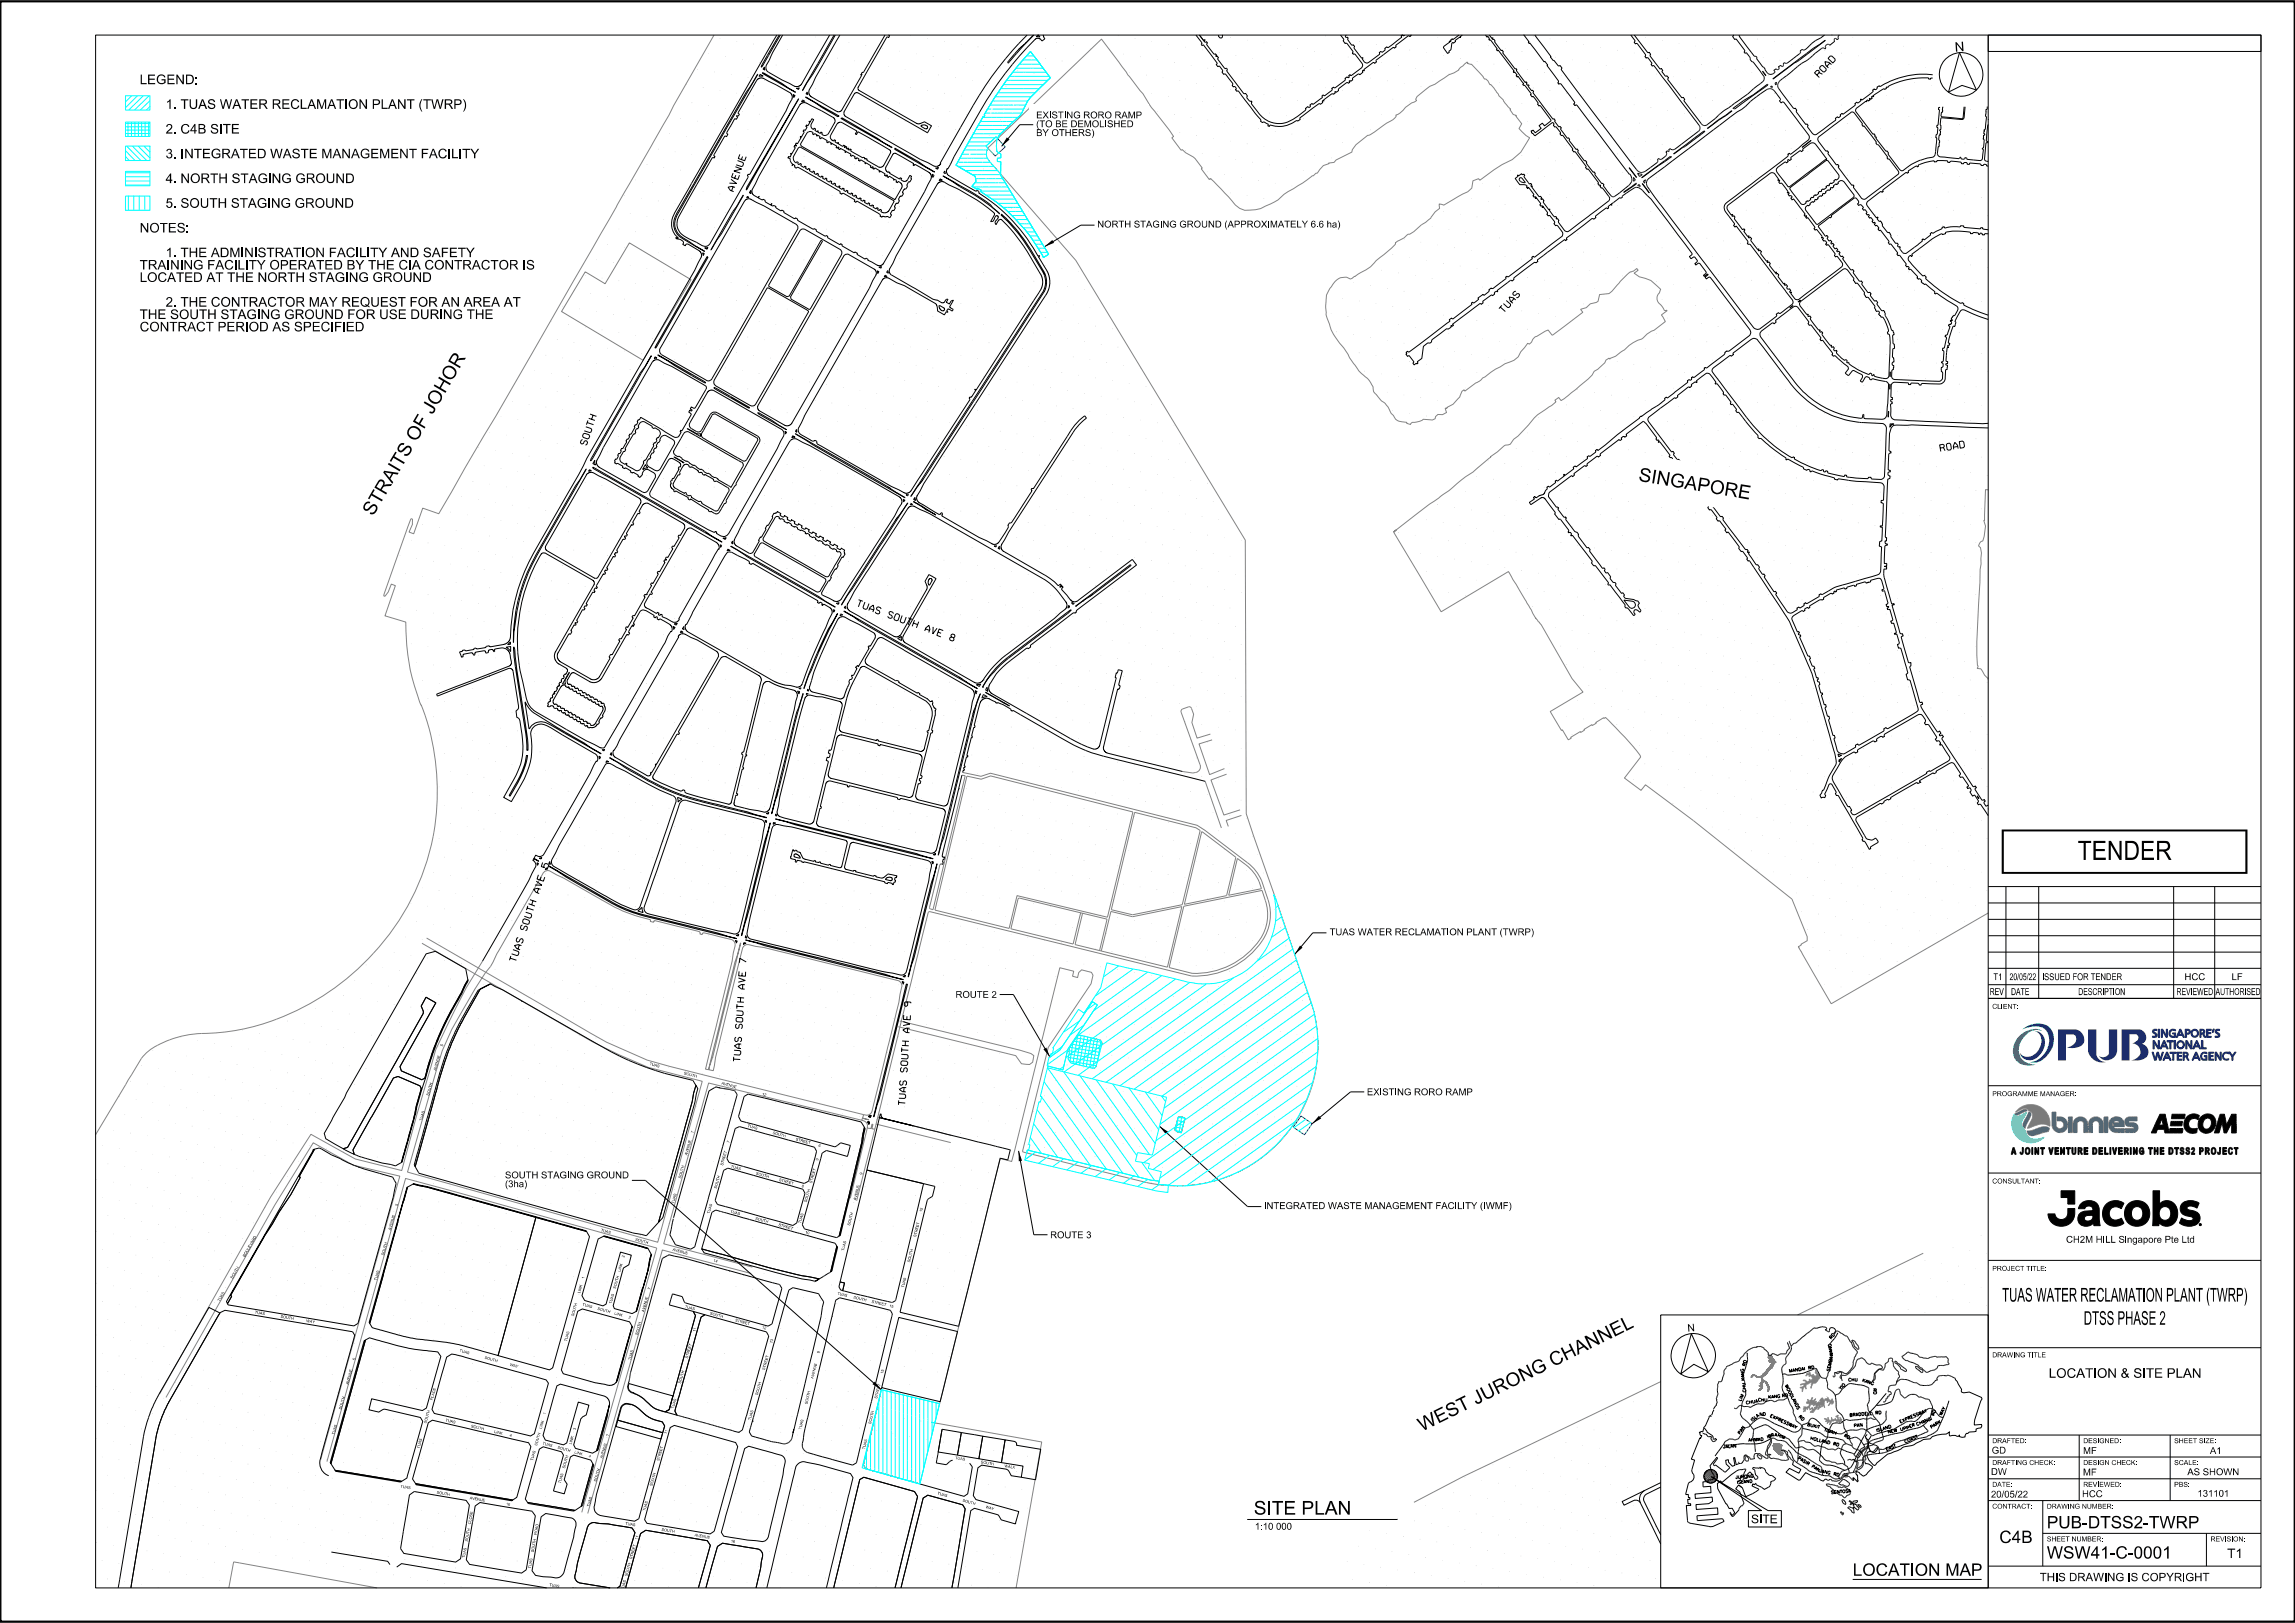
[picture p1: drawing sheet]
<svg xmlns="http://www.w3.org/2000/svg" width="420mm" height="297mm" viewBox="0 0 420 297" stroke-linecap="round" stroke-linejoin="round" font-family="sans-serif">
<defs><g id="words">
<text font-size="3.5" x="380.2" y="157.4">TENDER</text>
<g font-size="2.5">
<text x="76.2" y="81" transform="rotate(-60 76.2 81)">O F J O H O R</text>
<text x="299.7" y="88" transform="rotate(9 299.7 88)">S IN G A P O R</text>
<text x="68.3" y="94.6" transform="rotate(-60 68.3 94.6)">S T R A IT S</text>
<text x="317.9" y="91" transform="rotate(10 317.9 91)">E</text>
<text x="366.4" y="238.2">TUAS WATER RECLAMATION PLANT (TWRP)</text>
<text x="381.3" y="242.4">DTSS PHASE 2</text>
<text x="284.2" y="250.2" transform="rotate(-26 284.2 250.2)">C H A N N E L</text>
<text x="260.2" y="262" transform="rotate(-26 260.2 262)">W E S T J U R O N G</text>
<text x="229.5" y="277.2">SITE PLAN</text>
</g>
<g font-size="2.2">
<text x="374.6" y="279.7">PUB-DTSS2-TWRP</text>
<text x="365.9" y="282.4">C4B</text>
<text x="374.6" y="285.2">WSW41-C-0001</text>
<text x="339.1" y="288.4">LOCATION MAP</text>
</g>
<g font-size="1.7">
<text x="357.8" y="9.5" transform="rotate(-4 357.8 9.5)">N</text>
<text x="25.6" y="15.4">LEGEND:</text>
<text x="30" y="19.9">1. TUAS WATER RECLAMATION PLANT (TWRP)</text>
<text x="29.9" y="29">3. INTEGRATED WASTE MANAGEMENT FACILITY</text>
<text x="30.2" y="24.4">2. C4B SITE</text>
<text x="30" y="33.5">4. NORTH STAGING GROUND</text>
<text x="30.1" y="38">5. SOUTH STAGING GROUND</text>
<text x="25.6" y="42.5">NOTES:</text>
<text x="30" y="47.1">1. THE ADMINISTRATION FACILITY AND SAFETY</text>
<text x="25.6" y="51.6">LOCATED AT THE NORTH STAGING GROUND</text>
<text x="25.6" y="49.3">TRAINING FACILITY OPERATED BY THE CIA CONTRACTOR IS</text>
<text x="25.6" y="58.4">THE SOUTH STAGING GROUND FOR USE DURING THE</text>
<text x="30.1" y="56.1">2. THE CONTRACTOR MAY REQUEST FOR AN AREA AT</text>
<text x="25.6" y="60.6">CONTRACT PERIOD AS SPECIFIED</text>
<text x="374.9" y="252.1">LOCATION &amp; SITE PLAN</text>
<text x="407.6" y="285.1">T1</text>
</g>
<text font-size="1.6" x="320.4" y="278.7">SITE</text>
<text font-size="1.5" x="373.3" y="289.3">THIS DRAWING IS COPYRIGHT</text>
<text font-size="1.3" x="308.9" y="243.7" transform="rotate(-4 308.9 243.7)">N</text>
<g font-size="1.2">
<text x="220.3" y="4" transform="rotate(44 220.3 4)">C R E S</text>
<text x="333" y="14.2" transform="rotate(-47 333 14.2)">R O A D</text>
<text x="189.6" y="23.3">(TO BE DEMOLISHED</text>
<text x="189.6" y="21.7">EXISTING RORO RAMP</text>
<text x="189.6" y="24.9">BY OTHERS)</text>
<text x="134.3" y="35.1" transform="rotate(-70 134.3 35.1)">A V E N U E</text>
<text x="200.8" y="41.6">NORTH STAGING GROUND (APPROXIMATELY 6.6 ha)</text>
<text x="275.2" y="57.3" transform="rotate(-48 275.2 57.3)">T U A S</text>
<text x="107.3" y="81.5" transform="rotate(-71 107.3 81.5)">S O U T H</text>
<text x="355.2" y="82.6" transform="rotate(-9 355.2 82.6)">R O A D</text>
<text x="156.7" y="110.9" transform="rotate(20 156.7 110.9)">T U A S</text>
<text x="162.4" y="113" transform="rotate(20 162.4 113)">S O U T H</text>
<text x="169.2" y="115.5" transform="rotate(20 169.2 115.5)">A V E</text>
<text x="173.7" y="117.1" transform="rotate(20 173.7 117.1)">8</text>
<text x="100.2" y="159" transform="rotate(-71 100.2 159)">5</text>
<text x="98.7" y="163.5" transform="rotate(-71 98.7 163.5)">A V E</text>
<text x="96.3" y="170.4" transform="rotate(-71 96.3 170.4)">S O U T H</text>
<text x="243.3" y="171.1">TUAS WATER RECLAMATION PLANT (TWRP)</text>
<text x="94.4" y="176.1" transform="rotate(-71 94.4 176.1)">T U A S</text>
<text x="364.8" y="179.4">T1</text>
<text x="367.8" y="179.4">20/05/22</text>
<text x="373.7" y="179.4">ISSUED FOR TENDER</text>
<text x="408.4" y="179.4">LF</text>
<text x="136.3" y="181" transform="rotate(-86 136.3 181)">A V E</text>
<text x="166.7" y="184.2" transform="rotate(-87 166.7 184.2)">9</text>
<text x="174.9" y="182.6">ROUTE 2</text>
<text x="364.1" y="182.1">REV</text>
<text x="368" y="182.1">DATE</text>
<text x="380.3" y="182.1">DESCRIPTION</text>
<text x="398.3" y="182.1">REVIEWED</text>
<text x="405.5" y="182.1">AUTHORISED</text>
<text x="135.8" y="188.2" transform="rotate(-86 135.8 188.2)">S O U T H</text>
<text x="166.4" y="189" transform="rotate(-87 166.4 189)">A V E</text>
<text x="135.5" y="194.3" transform="rotate(-86 135.5 194.3)">T U A S</text>
<text x="166" y="196.2" transform="rotate(-87 166 196.2)">S O U T H</text>
<text x="165.6" y="202.2" transform="rotate(-87 165.6 202.2)">T U A S</text>
<text x="250.1" y="200.4">EXISTING RORO RAMP</text>
<text x="92.4" y="215.6">SOUTH STAGING GROUND</text>
<text x="92.4" y="217.2">(3ha)</text>
<text x="231.3" y="221.2">INTEGRATED WASTE MANAGEMENT FACILITY (IWMF)</text>
<text x="192.2" y="226.6">ROUTE 3</text>
<text x="378.1" y="227.4">CH2M HILL Singapore Pte Ltd</text>
<text x="364.4" y="269.9">DW</text>
<text x="364.5" y="266">GD</text>
<text x="381.2" y="266.1">MF</text>
<text x="400.3" y="270">AS SHOWN</text>
<text x="404.4" y="266.1">A1</text>
<text x="364.4" y="274">20/05/22</text>
<text x="381.2" y="270">MF</text>
<text x="402.1" y="273.9">131101</text>
<text x="229.6" y="279.9">1:10 000</text>
</g>
<text font-size="1.2" fill="#848484" x="136.6" y="176.2" transform="rotate(-86 136.6 176.2)">7</text>
<g font-size=".9">
<text x="364.6" y="184.6">CLIENT:</text>
<text x="364.6" y="200.6">PROGRAMME MANAGER:</text>
<text x="364.6" y="216.6">CONSULTANT:</text>
<text x="364.6" y="232.6">PROJECT TITLE:</text>
<text x="364.6" y="248.4">DRAWING TITLE</text>
<text x="364.6" y="264.1">DRAFTED:</text>
<text x="364.6" y="268.1">DRAFTING CHECK:</text>
<text x="381.2" y="264.1">DESIGNED:</text>
<text x="381.2" y="268.1">DESIGN CHECK:</text>
<text x="397.9" y="264.1">SHEET SIZE:</text>
<text x="397.9" y="268.1">SCALE:</text>
<text x="364.6" y="272.1">DATE:</text>
<text x="381.2" y="272.1">REVIEWED:</text>
<text x="397.9" y="272.1">PBS:</text>
<text x="364.6" y="276.1">CONTRACT:</text>
<text x="374.6" y="276.1">DRAWING NUMBER:</text>
<text x="374.6" y="282.1">SHEET NUMBER:</text>
<text x="404.5" y="282.1">REVISION:</text>
</g>
<g font-size=".6">
<text x="335.1" y="245.1" transform="rotate(-51 335.1 245.1)">R D</text>
<text x="319.4" y="250.1" transform="rotate(-75 319.4 250.1)">R D</text>
<text x="327.4" y="251.2" transform="rotate(-9 327.4 251.2)">M AN D AI</text>
<text x="330.9" y="250.6" transform="rotate(-9 330.9 250.6)">R D</text>
<text x="334.9" y="251" transform="rotate(-78 334.9 251)">S E M B A</text>
<text x="335.5" y="248.1" transform="rotate(-99 335.5 248.1)">W AN G</text>
<text x="318.6" y="256.5" transform="rotate(-66 318.6 256.5)">L IM</text>
<text x="319.3" y="252.6" transform="rotate(-94 319.3 252.6)">K AN G</text>
<text x="319.5" y="254.8" transform="rotate(-94 319.5 254.8)">C H U</text>
<text x="319.5" y="257" transform="rotate(-8 319.5 257)">C H U A</text>
<text x="321.7" y="256.4">CHU</text>
<text x="323.6" y="255.9" transform="rotate(-4 323.6 255.9)">K A N G</text>
<text x="326.1" y="255.7" transform="rotate(-6 326.1 255.7)">R D</text>
<text x="326.6" y="253.5" transform="rotate(62 326.6 253.5)">W O O D L AN D S</text>
<text x="336.9" y="254.4" transform="rotate(-45 336.9 254.4)">YIO</text>
<text x="338.2" y="252.8">CHU</text>
<text x="340.8" y="252.8" transform="rotate(19 340.8 252.8)">K AN G</text>
<text x="342.8" y="254.1" transform="rotate(84 342.8 254.1)">R D</text>
<text x="318.4" y="262.5" transform="rotate(-56 318.4 262.5)">P AN</text>
<text x="320" y="263.8" transform="rotate(-4 320 263.8)">A H M A D</text>
<text x="320.7" y="260.2" transform="rotate(-38 320.7 260.2)">IS L A</text>
<text x="322" y="259.1" transform="rotate(-3 322 259.1)">N D</text>
<text x="323.5" y="263.3" transform="rotate(-20 323.5 263.3)">IB R</text>
<text x="323.9" y="259.3" transform="rotate(25 323.9 259.3)">E X P R E S S W AY</text>
<text x="324.7" y="262.8" transform="rotate(6 324.7 262.8)">A</text>
<text x="325.2" y="262.9" transform="rotate(20 325.2 262.9)">H IM</text>
<text x="329.1" y="259.3" transform="rotate(41 329.1 259.3)">R D</text>
<text x="330.7" y="260.9" transform="rotate(14 330.7 260.9)">B U K IT</text>
<text x="331.2" y="263.4" transform="rotate(14 331.2 263.4)">H O L L A ND</text>
<text x="333.8" y="261.9" transform="rotate(17 333.8 261.9)">TIM AH</text>
<text x="337.4" y="262.9" transform="rotate(27 337.4 262.9)">R D</text>
<text x="338.5" y="259.2" transform="rotate(-5 338.5 259.2)">B R AD D E L L</text>
<text x="339.3" y="261.2" transform="rotate(-5 339.3 261.2)">P A N</text>
<text x="343.2" y="258.8" transform="rotate(-5 343.2 258.8)">R D</text>
<text x="343.5" y="262.1" transform="rotate(-16 343.5 262.1)">IS L AN D</text>
<text x="345.5" y="262.3" transform="rotate(-12 345.5 262.3)">N E W</text>
<text x="347.8" y="260.5" transform="rotate(-23 347.8 260.5)">E X P R E S S W AY</text>
<text x="347.8" y="261.8" transform="rotate(-12 347.8 261.8)">U P P</text>
<text x="349.5" y="261.3" transform="rotate(-21 349.5 261.3)">E R</text>
<text x="350.8" y="260.9" transform="rotate(-21 350.8 260.9)">C H AN G I</text>
<text x="353.5" y="261.5" transform="rotate(-32 353.5 261.5)">P AR K</text>
<text x="353.9" y="259.2" transform="rotate(-71 353.9 259.2)">R D</text>
<text x="355.3" y="259.1" transform="rotate(-64 355.3 259.1)">W AY</text>
<text x="315.3" y="265" transform="rotate(-4 315.3 265)">JA L A N</text>
<text x="329" y="267" transform="rotate(31 329 267)">P AS IR</text>
<text x="331.5" y="268.5" transform="rotate(31 331.5 268.5)">P AN</text>
<text x="332.9" y="269.4" transform="rotate(13 332.9 269.4)">J AN G</text>
<text x="335.4" y="264.4" transform="rotate(14 335.4 264.4)">R D</text>
<text x="335.5" y="270" transform="rotate(13 335.5 270)">R D</text>
<text x="345.2" y="265.5" transform="rotate(-20 345.2 265.5)">E AS T</text>
<text x="348.7" y="264.1" transform="rotate(-23 348.7 264.1)">C O AS T</text>
<text x="317.6" y="270.6" transform="rotate(-4 317.6 270.6)">J U R O N G</text>
<text x="317.9" y="271.5" transform="rotate(-4 317.9 271.5)">IS L AN D</text>
<text x="335.1" y="273.4" transform="rotate(-4 335.1 273.4)">S E N TO S A</text>
</g>
<g font-size=".5">
<text x="81" y="191.5" transform="rotate(-74 81 191.5)">5</text>
<text x="79.8" y="196" transform="rotate(-74 79.8 196)">A V E N U E</text>
<text x="118.8" y="194.9" transform="rotate(15 118.8 194.9)">T U A S</text>
<text x="125.1" y="196.6" transform="rotate(15 125.1 196.6)">S O U T H</text>
<text x="78.5" y="200.6" transform="rotate(-74 78.5 200.6)">S O U T H</text>
<text x="132" y="198.4" transform="rotate(15 132 198.4)">A V E N U E</text>
<text x="139.4" y="200.4" transform="rotate(15 139.4 200.4)">1</text>
<text x="139.8" y="200.5" transform="rotate(15 139.8 200.5)">2</text>
<text x="77.2" y="205.1" transform="rotate(-74 77.2 205.1)">T U A S</text>
<text x="126.9" y="207.4" transform="rotate(-75 126.9 207.4)">7</text>
<text x="133.5" y="209.2" transform="rotate(-75 133.5 209.2)">7</text>
<text x="136.8" y="206.2" transform="rotate(15 136.8 206.2)">T U A S</text>
<text x="141.4" y="207.5" transform="rotate(15 141.4 207.5)">S O U T H</text>
<text x="145.6" y="208.7" transform="rotate(15 145.6 208.7)">S T R E E T</text>
<text x="149.7" y="209.8" transform="rotate(15 149.7 209.8)">6</text>
<text x="124.6" y="215.7" transform="rotate(-75 124.6 215.7)">S O U T H</text>
<text x="125.8" y="211.5" transform="rotate(-75 125.8 211.5)">A V E N U E</text>
<text x="132.3" y="213.3" transform="rotate(-75 132.3 213.3)">S T R E E T</text>
<text x="133.7" y="213.7" transform="rotate(15 133.7 213.7)">T U A S</text>
<text x="138.3" y="214.9" transform="rotate(15 138.3 214.9)">S O U T H</text>
<text x="149.7" y="212.4" transform="rotate(-75 149.7 212.4)">9</text>
<text x="157.8" y="215" transform="rotate(-77 157.8 215)">9</text>
<text x="72.8" y="220.7" transform="rotate(-74 72.8 220.7)">5</text>
<text x="123.3" y="220.3" transform="rotate(-75 123.3 220.3)">T U A S</text>
<text x="131.1" y="217.6" transform="rotate(-75 131.1 217.6)">S O U T H</text>
<text x="133.6" y="221.9" transform="rotate(15 133.6 221.9)">T U A S</text>
<text x="142.5" y="216.1" transform="rotate(15 142.5 216.1)">S T R E E T</text>
<text x="146.7" y="217.2" transform="rotate(15 146.7 217.2)">8</text>
<text x="147.6" y="220" transform="rotate(-75 147.6 220)">S O U T H</text>
<text x="148.6" y="216.6" transform="rotate(-75 148.6 216.6)">S T R E E T</text>
<text x="156.7" y="219.7" transform="rotate(-77 156.7 219.7)">A V E N U E</text>
<text x="168.7" y="221.8" transform="rotate(-77 168.7 221.8)">1</text>
<text x="168.8" y="221.5" transform="rotate(-77 168.8 221.5)">5</text>
<text x="71.5" y="225.2" transform="rotate(-74 71.5 225.2)">A V E N U E</text>
<text x="109.9" y="225.3" transform="rotate(15 109.9 225.3)">T U A S</text>
<text x="116.2" y="227" transform="rotate(15 116.2 227)">S O U T H</text>
<text x="129.9" y="222.1" transform="rotate(-75 129.9 222.1)">T U A S</text>
<text x="138.2" y="223.2" transform="rotate(15 138.2 223.2)">S O U T H</text>
<text x="142.4" y="224.3" transform="rotate(15 142.4 224.3)">S T R E E T</text>
<text x="146.6" y="223.9" transform="rotate(-75 146.6 223.9)">T U A S</text>
<text x="147.3" y="225.7" transform="rotate(15 147.3 225.7)">1</text>
<text x="147.7" y="225.8" transform="rotate(15 147.7 225.8)">0</text>
<text x="155.6" y="224.3" transform="rotate(-77 155.6 224.3)">S O U T H</text>
<text x="167.6" y="226.4" transform="rotate(-77 167.6 226.4)">S T R E E T</text>
<text x="44.8" y="230.1" transform="rotate(-60 44.8 230.1)">B O U LE V A R D</text>
<text x="70.2" y="229.8" transform="rotate(-74 70.2 229.8)">S O U T H</text>
<text x="113.5" y="232.8" transform="rotate(-75 113.5 232.8)">LIN K</text>
<text x="114.2" y="230.2" transform="rotate(-75 114.2 230.2)">2</text>
<text x="123.1" y="228.9" transform="rotate(15 123.1 228.9)">A V E N U E</text>
<text x="130.5" y="230.9" transform="rotate(15 130.5 230.9)">1</text>
<text x="130.9" y="231" transform="rotate(15 130.9 231)">4</text>
<text x="154.5" y="228.9" transform="rotate(-77 154.5 228.9)">T U A S</text>
<text x="166.5" y="231" transform="rotate(-77 166.5 231)">S O U T H</text>
<text x="40.2" y="238.2" transform="rotate(-60 40.2 238.2)">T U A S</text>
<text x="42.6" y="234" transform="rotate(-60 42.6 234)">S O U T H</text>
<text x="69" y="234.4" transform="rotate(-74 69 234.4)">T U A S</text>
<text x="106.2" y="236.7" transform="rotate(-75 106.2 236.7)">LIN K</text>
<text x="106.5" y="238.9" transform="rotate(15 106.5 238.9)">T U A S</text>
<text x="106.9" y="234.1" transform="rotate(-75 106.9 234.1)">1</text>
<text x="109.3" y="239.7" transform="rotate(15 109.3 239.7)">S O U T H</text>
<text x="111.9" y="238.6" transform="rotate(-75 111.9 238.6)">T U A S</text>
<text x="112.7" y="235.9" transform="rotate(-75 112.7 235.9)">S O U T H</text>
<text x="119" y="236" transform="rotate(-75 119 236)">7</text>
<text x="125.3" y="239.3" transform="rotate(15 125.3 239.3)">T U A S</text>
<text x="153.2" y="236.9" transform="rotate(13 153.2 236.9)">T U A S</text>
<text x="156.1" y="237.6" transform="rotate(13 156.1 237.6)">S O U T H</text>
<text x="159.5" y="238.4" transform="rotate(13 159.5 238.4)">S T R E E T</text>
<text x="162.7" y="239.2" transform="rotate(13 162.7 239.2)">1</text>
<text x="163.1" y="239.3" transform="rotate(13 163.1 239.3)">5</text>
<text x="165.4" y="235.7" transform="rotate(-77 165.4 235.7)">T U A S</text>
<text x="46.6" y="240.3" transform="rotate(9 46.6 240.3)">T U A S</text>
<text x="51.3" y="241.1" transform="rotate(9 51.3 241.1)">S O U T H</text>
<text x="56" y="241.9" transform="rotate(9 56 241.9)">W A Y</text>
<text x="103.7" y="245.5" transform="rotate(-75 103.7 245.5)">T U A S</text>
<text x="105" y="240.9" transform="rotate(-75 105 240.9)">S O U T H</text>
<text x="112.4" y="240.5" transform="rotate(15 112.4 240.5)">LIN K</text>
<text x="115" y="241.2" transform="rotate(15 115 241.2)">2</text>
<text x="116.7" y="244.3" transform="rotate(-75 116.7 244.3)">S O U T H</text>
<text x="117.9" y="240.1" transform="rotate(-75 117.9 240.1)">A V E N U E</text>
<text x="127.2" y="243.7" transform="rotate(-74 127.2 243.7)">1</text>
<text x="129.9" y="240.5" transform="rotate(15 129.9 240.5)">S O U T H</text>
<text x="134.5" y="241.8" transform="rotate(15 134.5 241.8)">S T R E E T</text>
<text x="139.4" y="243.1" transform="rotate(15 139.4 243.1)">1</text>
<text x="139.8" y="243.2" transform="rotate(15 139.8 243.2)">2</text>
<text x="141.3" y="245.9" transform="rotate(-74 141.3 245.9)">1</text>
<text x="141.4" y="245.5" transform="rotate(-74 141.4 245.5)">3</text>
<text x="65" y="248.9" transform="rotate(-74 65 248.9)">5</text>
<text x="84.1" y="247.3" transform="rotate(16 84.1 247.3)">T U A S</text>
<text x="88.6" y="248.6" transform="rotate(16 88.6 248.6)">S O U T H</text>
<text x="93.2" y="249.9" transform="rotate(16 93.2 249.9)">W A Y</text>
<text x="115.4" y="248.9" transform="rotate(-75 115.4 248.9)">T U A S</text>
<text x="125.9" y="248.6" transform="rotate(-74 125.9 248.6)">S T R E E T</text>
<text x="140" y="250.7" transform="rotate(-74 140 250.7)">S T R E E T</text>
<text x="150" y="247.7" transform="rotate(-77 150 247.7)">9</text>
<text x="161.6" y="251.4" transform="rotate(-77 161.6 251.4)">1</text>
<text x="161.7" y="251" transform="rotate(-77 161.7 251)">5</text>
<text x="62.5" y="258" transform="rotate(-74 62.5 258)">S O U T H</text>
<text x="63.8" y="253.4" transform="rotate(-74 63.8 253.4)">A V E N U E</text>
<text x="79.2" y="256.3" transform="rotate(-75 79.2 256.3)">P LA C E</text>
<text x="123.3" y="257.8" transform="rotate(-74 123.3 257.8)">T U A S</text>
<text x="124.6" y="253.2" transform="rotate(-74 124.6 253.2)">S O U T H</text>
<text x="138.7" y="255.3" transform="rotate(-74 138.7 255.3)">S O U T H</text>
<text x="147.7" y="257" transform="rotate(-77 147.7 257)">S O U T H</text>
<text x="148.9" y="252.4" transform="rotate(-77 148.9 252.4)">A V E N U E</text>
<text x="160.5" y="256" transform="rotate(-77 160.5 256)">S T R E E T</text>
<text x="61.2" y="262.6" transform="rotate(-74 61.2 262.6)">T U A S</text>
<text x="78" y="260.5" transform="rotate(-75 78 260.5)">S O U T H</text>
<text x="81.5" y="260.1" transform="rotate(13 81.5 260.1)">T U A S</text>
<text x="86.1" y="261.2" transform="rotate(13 86.1 261.2)">S O U T H</text>
<text x="90.4" y="262.2" transform="rotate(13 90.4 262.2)">LIN K</text>
<text x="93.2" y="262.9" transform="rotate(13 93.2 262.9)">4</text>
<text x="99.1" y="261.5" transform="rotate(-75 99.1 261.5)">LIN K</text>
<text x="99.9" y="258.9" transform="rotate(-75 99.9 258.9)">1</text>
<text x="105.3" y="261.7" transform="rotate(-75 105.3 261.7)">3</text>
<text x="111.4" y="262.9" transform="rotate(-75 111.4 262.9)">7</text>
<text x="122" y="262.5" transform="rotate(-74 122 262.5)">1</text>
<text x="137.4" y="259.9" transform="rotate(-74 137.4 259.9)">T U A S</text>
<text x="146.6" y="261.6" transform="rotate(-77 146.6 261.6)">T U A S</text>
<text x="159.4" y="260.6" transform="rotate(-77 159.4 260.6)">S O U T H</text>
<text x="76.8" y="265.1" transform="rotate(-75 76.8 265.1)">T U A S</text>
<text x="97.5" y="267.3" transform="rotate(-75 97.5 267.3)">T U A S</text>
<text x="98.3" y="264.6" transform="rotate(-75 98.3 264.6)">S O U T H</text>
<text x="99.2" y="264.3" transform="rotate(15 99.2 264.3)">T U A S</text>
<text x="102" y="265.1" transform="rotate(15 102 265.1)">S O U T H</text>
<text x="103.4" y="268.8" transform="rotate(-75 103.4 268.8)">S O U T H</text>
<text x="104.6" y="264.3" transform="rotate(-75 104.6 264.3)">LIN K</text>
<text x="105.1" y="265.9" transform="rotate(15 105.1 265.9)">LIN K</text>
<text x="107.7" y="266.7" transform="rotate(15 107.7 266.7)">4</text>
<text x="110.3" y="267" transform="rotate(-75 110.3 267)">A V E N U E</text>
<text x="120.6" y="267.4" transform="rotate(-74 120.6 267.4)">S T R E E T</text>
<text x="158.3" y="265.3" transform="rotate(-77 158.3 265.3)">T U A S</text>
<text x="174.8" y="267" transform="rotate(9 174.8 267)">T U A S</text>
<text x="179.5" y="267.8" transform="rotate(9 179.5 267.8)">S O U T H</text>
<text x="183.8" y="268.5" transform="rotate(9 183.8 268.5)">W A LK</text>
<text x="73.3" y="272.2" transform="rotate(10 73.3 272.2)">T U</text>
<text x="74.2" y="272.4" transform="rotate(9 74.2 272.4)">A S</text>
<text x="79.9" y="273.3" transform="rotate(9 79.9 273.3)">S</text>
<text x="80.3" y="273.4" transform="rotate(10 80.3 273.4)">O U T</text>
<text x="81.8" y="273.6" transform="rotate(9 81.8 273.6)">H</text>
<text x="85.9" y="274.3" transform="rotate(9 85.9 274.3)">A</text>
<text x="86.4" y="274.4" transform="rotate(10 86.4 274.4)">V E</text>
<text x="87.3" y="274.6" transform="rotate(9 87.3 274.6)">N U</text>
<text x="88.3" y="274.7" transform="rotate(10 88.3 274.7)">E</text>
<text x="92.6" y="275.5" transform="rotate(9 92.6 275.5)">1</text>
<text x="93" y="275.5" transform="rotate(9 93 275.5)">6</text>
<text x="102.6" y="271.5" transform="rotate(-75 102.6 271.5)">T U A S</text>
<text x="107.9" y="275.8" transform="rotate(-75 107.9 275.8)">T U A S</text>
<text x="109.1" y="271.2" transform="rotate(-75 109.1 271.2)">S O U T H</text>
<text x="119.4" y="272" transform="rotate(-74 119.4 272)">S O U T H</text>
<text x="171.5" y="273.5" transform="rotate(16 171.5 273.5)">T U A S</text>
<text x="176.1" y="274.8" transform="rotate(16 176.1 274.8)">S O U T H</text>
<text x="180.3" y="276" transform="rotate(16 180.3 276)">W A Y</text>
<text x="86.1" y="279" transform="rotate(-80 86.1 279)">C LO S E</text>
<text x="98.2" y="280.9" transform="rotate(-80 98.2 280.9)">R O A D</text>
<text x="114.4" y="279" transform="rotate(10 114.4 279)">T</text>
<text x="114.8" y="279.1" transform="rotate(9 114.8 279.1)">U A S</text>
<text x="116.6" y="281.8" transform="rotate(-74 116.6 281.8)">1</text>
<text x="118.1" y="276.6" transform="rotate(-74 118.1 276.6)">T U A S</text>
<text x="121" y="280.1" transform="rotate(9 121 280.1)">S</text>
<text x="121.5" y="280.2" transform="rotate(10 121.5 280.2)">O U T</text>
<text x="122.9" y="280.4" transform="rotate(9 122.9 280.4)">H</text>
<text x="127.1" y="281.1" transform="rotate(9 127.1 281.1)">A</text>
<text x="128.4" y="281.4" transform="rotate(9 128.4 281.4)">N U</text>
<text x="129.4" y="281.5" transform="rotate(10 129.4 281.5)">E</text>
<text x="85.1" y="285.1" transform="rotate(-80 85.1 285.1)">T U A S</text>
<text x="85.6" y="282.1" transform="rotate(-80 85.6 282.1)">S O U T H</text>
<text x="97.1" y="287" transform="rotate(-80 97.1 287)">T U A S</text>
<text x="97.7" y="284.1" transform="rotate(-80 97.7 284.1)">S O U T H</text>
<text x="115.6" y="285.4" transform="rotate(-74 115.6 285.4)">S T R E E T</text>
<text x="133.7" y="282.2" transform="rotate(9 133.7 282.2)">1</text>
<text x="134.1" y="282.3" transform="rotate(9 134.1 282.3)">6</text>
<text x="101.4" y="290.4" transform="rotate(9 101.4 290.4)">A S</text>
<text x="104.6" y="290.9" transform="rotate(9 104.6 290.9)">S O</text>
<text x="114.1" y="291" transform="rotate(-74 114.1 291)">T U A S</text>
<text x="114.8" y="288.5" transform="rotate(-74 114.8 288.5)">S O U T H</text>
</g>
</g></defs>
<path d="M.1 296.4v.3h419.8v-296.4h-419.8v296.4" fill="none" stroke="#000" stroke-width=".25"/>
<g fill="#17308f">
<path d="M376.6 188.4h3.2a1.82 1.82 0 0 1 1.3 2.8 3.1 3.1 0 0 1-2.9 .5 1.6 1.6 0 0 0 1.7-2.1l-.5-.3h-1.3v4.8h-1.5z" fill-rule="evenodd"/>
<path d="M382.1 188.4h1.5v4.6a1.82 1.82 0 0 0 1.8 1.3 2.68 2.68 0 0 1-3.3-1.9z" fill-rule="evenodd"/>
<path d="M385.9 188.4h1.6v3.8a1.83 1.83 0 0 1-1.4 1.7 1.83 1.83 0 0 1-2-.7 1.26 1.26 0 0 0 1.8-.4z" fill-rule="evenodd"/>
<path d="M388.3 188.4h3.3a1.4 1.4 0 0 1 1.2 1.2 1.4 1.4 0 0 1-.8 1.4 1.5 1.5 0 0 1 1.2 1.6 1.5 1.5 0 0 1-1.5 1.4l-1.7 .1a2 2 0 0 0 1.7-1.5 1.53 1.53 0 0 0-1.5-1.6l.6-.3a.75 .75 0 0 0 .5-.7 .75 .75 0 0 0-.4-.7h-1.2v4.8h-1.4z" fill-rule="evenodd"/>
</g>
<path d="M370.1 188.4a4 4 0 0 1 4.9-.4 3.9 3.9 0 0 1-.6 5.4 2.74 2.74 0 0 1-2.9 .9 4 4 0 0 0 3.1-5.5 2.85 2.85 0 0 0-3.2-.8z" fill-rule="evenodd" fill="#0057b8"/>
<path d="M369.4 189.7a3.5 3.5 0 0 1 4.2-1.1l.1 .1a2.87 2.87 0 0 0-3.5 1.4 2.8 2.8 0 0 0-.6 3 2.8 2.8 0 0 0 2.6 1.7h.3a3.3 3.3 0 0 1-3.9-1.2 3.7 3.7 0 0 1 .8-3.9z" fill-rule="evenodd" fill="#008c95"/>
<g fill="none" stroke="#17308f" stroke-width=".18">
<path d="M394 190.4h.3l.6 1.1 .1-1.1h.2v1.5h-.3l-.6-1.1-.1 1.1h-.2zM394.1 188.4h.7l-.1 .2h-.3l-.2 .1 .6 .7-.3 .4h-.6v-.2l.6-.1v-.2l-.5-.3-.1-.2zM394.4 193.7h.1M394.4 193.7l-.3-1.2h-.3l.5 1.5h.3l.3-1.1 .3 1.1h.3l.4-1.5h-.2l-.3 1.2M394.4 193.7l.4-1.2h.2l.3 1.2M395 188.3h.2v1.5h-.2zM395.3 193.7h.1M395.5 188.3h.3l.6 1.1 .1-1.1h.2v1.5h-.3l-.6-1-.1 1h-.2zM396 190.4h.1l.7 1.5h-.2l-.2-.3h-.7l-.2 .3h-.2zM396 190.8l.3 .6h-.5zM396.5 189.4h.1M396.5 192.5h.2l.6 1.5h-.2l-.2-.3h-.7l-.1 .3h-.3z"/>
<path d="M396.6 192.9l.2 .6h-.5zM396.6 190.4h1.2v.3h-.5v1.2h-.2v-1.2h-.5zM397.1 188.6a.77 .77 0 0 1 1-.1v.2a.59 .59 0 0 0-.8 .1 .59 .59 0 0 0 .2 .8h.4v-.4h-.3v-.2h.5v.8h-.8l-.4-.6zM397.1 192.5h1.2v.3h-.5v1.2h-.2v-1.2h-.5zM397.9 190.4h.2v1.5h-.2zM398.4 192.5h.9v.2h-.6v.4h.5v.3h-.5v.4h.6v.2h-.9zM398.9 188.3h.2l.7 1.5h-.2l-.2-.3h-.8l-.1 .3h-.2zM399 188.7l.3 .6h-.6zM399.5 192.5l.7 .1a.42 .42 0 0 1 .3 .3 .42 .42 0 0 1-.3 .5l.4 .6h-.2l-.4-.6h-.3v.6h-.2zM399.7 192.8h.4l.1 .3-.5 .1zM399.9 188.3h.5a.48 .48 0 0 1 .4 .7 .48 .48 0 0 1-.6 .3v.5h-.3zM400 190.4h.3l.6 1.1v-1.1h.2v1.5h-.2l-.7-1.1v1.1h-.2z"/>
<path d="M400 193.4h.1M400.2 188.6l.4 .1v.2l-.4 .2zM401.8 192.5h.2l.7 1.5h-.3l-.1-.3h-.8l-.1 .3h-.3zM401.9 192.9l.3 .6h-.6zM402 190.4h.1l.7 1.5h-.2l-.2-.3h-.7l-.2 .3h-.3zM402 190.8l.3 .6h-.6zM402.6 188.3h.4a.44 .44 0 0 1 .5 .4 .44 .44 0 0 1-.2 .5l.3 .6h-.2l-.3-.6h-.3v.6h-.2zM402.8 188.6h.4l.1 .3-.5 .1zM402.9 192.8l.4-.3a.42 .42 0 0 1 .6 .3v.1a.58 .58 0 0 0-.9 .1 .58 .58 0 0 0 .3 .8h.4v-.4h-.3v-.2h.5v.8h-.7l-.4-.4-.1-.4zM402.9 190.4h.3v1.3h.6v.2h-.9zM403.8 188.3h.9v.3h-.6v.3h.5v.3h-.5v.4h.6v.2h-.9zM404.2 192.5h.9v.2h-.6v.4h.5v.3h-.5v.4h.6v.2h-.9z"/>
<path d="M405 188.3h.2M405 188.3h.2l-.1 .6h-.3zM405.4 192.5h.2l.7 1.1v-1.1h.2v1.5h-.2l-.7-1.1v1.1h-.2zM405.6 188.4h.6v.2h-.3l-.2 .1 .5 .7-.2 .4h-.6v-.2l.6-.1-.6-.7z"/>
<circle cx="399" cy="191.2" r=".5"/>
<circle cx="399.1" cy="191.2" r=".74"/>
<circle cx="401.7" cy="189.1" r=".51"/>
<circle cx="401.7" cy="189.1" r=".72"/>
</g>
<path d="M406.9 192.8l.1-.2a.48 .48 0 0 1 .5-.1 .48 .48 0 0 1 .4 .4 .58 .58 0 0 0-.8 0 .58 .58 0 0 0 0 .8 .58 .58 0 0 0 .8 0 .49 .49 0 0 1-.4 .4 .49 .49 0 0 1-.5-.2l-.3-.6z" fill-rule="evenodd" fill="#17308f"/>
<path d="M406.9 192.8l.3-.3a.42 .42 0 0 1 .7 .3v.1a.58 .58 0 0 0-.8 0 .58 .58 0 0 0 0 .8 .58 .58 0 0 0 .8 0 .49 .49 0 0 1-.4 .4 .49 .49 0 0 1-.5-.2l-.3-.6zM407.8 192.5h.3M407.8 192.5h.3l.4 .6 .5-.6h.2l-.5 .9v.6h-.3v-.6z" fill="none" stroke="#17308f" stroke-width=".18"/>
<g fill="#17308f">
<path d="M403.8 188.3h.9v.3h-.6v.3h.5v.3h-.5v.4h.6v.2h-.9z" fill-rule="evenodd"/>
<path d="M395.5 188.3h.3l.6 1.1 .1-1.1h.2v1.5h-.3l-.6-1-.1 1h-.2z" fill-rule="evenodd"/>
<path d="M395 188.3h.2v1.5h-.2z" fill-rule="evenodd"/>
<path d="M394.1 188.4h.7l-.1 .2h-.3l-.2 .1v.1l.5 .4a.44 .44 0 0 1-.2 .6h-.6v-.2h.5l.1-.1-.5-.5a.41 .41 0 0 1 .1-.6z" fill-rule="evenodd"/>
<path d="M397.1 188.6l.6-.3a.36 .36 0 0 1 .4 .4 .59 .59 0 0 0-.8 .1 .59 .59 0 0 0 .2 .8h.4v-.4h-.3v-.2h.5v.8h-.8l-.4-.6z" fill-rule="evenodd"/>
<path d="M398.9 188.3h.2l.7 1.5h-.2l-.2-.3h-.8l-.1 .3h-.2zM399 188.7l-.3 .6h.6z" fill-rule="evenodd"/>
<path d="M399.9 188.3h.5a.49 .49 0 0 1 .4 .7 .49 .49 0 0 1-.6 .3v.5h-.3zM400.2 188.6v.5l.4-.2v-.2z" fill-rule="evenodd"/>
<path d="M400.9 189.1a.75 .75 0 0 0 1.5 0 .75 .75 0 0 0-1.5 0zM401.1 189.1a.55 .55 0 0 1 1.1 0 .55 .55 0 0 1-1.1 0z" fill-rule="evenodd"/>
<path d="M402.6 188.3h.4a.44 .44 0 0 1 .5 .4 .44 .44 0 0 1-.2 .5l.3 .6h-.2l-.3-.6h-.3v.6h-.2zM402.8 188.6v.4h.4l.1-.3z" fill-rule="evenodd"/>
<path d="M405 188.3h.2l-.1 .6h-.3z" fill-rule="evenodd"/>
<path d="M405.5 188.5l.2-.2 .5 .1v.2h-.3l-.3 .2 .6 .4a.43 .43 0 0 1-.2 .6h-.6v-.2h.5l.1-.1-.5-.5z" fill-rule="evenodd"/>
<path d="M394 190.4h.3l.6 1.1 .1-1.1h.2v1.5h-.3l-.6-1.1-.1 1.1h-.2z" fill-rule="evenodd"/>
<path d="M398.3 191.2a.75 .75 0 0 0 1.5 0 .75 .75 0 0 0-1.5 0zM398.5 191.2a.51 .51 0 0 1 1 0 .51 .51 0 0 1-1 0z" fill-rule="evenodd"/>
<path d="M396 190.4h.1l.7 1.5h-.2l-.2-.3h-.7l-.2 .3h-.2zM396 190.8l-.2 .6h.5z" fill-rule="evenodd"/>
<path d="M402 190.4h.1l.7 1.5h-.2l-.2-.3h-.7l-.2 .3h-.3zM402 190.8l-.3 .6h.6z" fill-rule="evenodd"/>
<path d="M400 190.4h.3l.6 1.1v-1.1h.2v1.5h-.2l-.7-1.1v1.1h-.2z" fill-rule="evenodd"/>
<path d="M396.6 190.4h1.2v.3h-.5v1.2h-.2v-1.2h-.5z" fill-rule="evenodd"/>
<path d="M397.9 190.4h.2v1.5h-.2z" fill-rule="evenodd"/>
<path d="M402.9 190.4h.3v1.3h.6v.2h-.9z" fill-rule="evenodd"/>
<path d="M396.5 192.5h.2l.6 1.5h-.2l-.2-.3h-.7l-.1 .3h-.3zM396.6 192.9l-.3 .6h.5z" fill-rule="evenodd"/>
<path d="M397.1 192.5h1.2v.3h-.5v1.2h-.2v-1.2h-.5z" fill-rule="evenodd"/>
<path d="M404.2 192.5h.9v.2h-.6v.4h.5v.3h-.5v.4h.6v.2h-.9z" fill-rule="evenodd"/>
<path d="M405.4 192.5h.2l.7 1.1v-1.1h.2v1.5h-.2l-.7-1.1v1.1h-.2z" fill-rule="evenodd"/>
<path d="M402.9 192.8l.1-.2a.48 .48 0 0 1 .5-.1 .48 .48 0 0 1 .4 .4 .58 .58 0 0 0-.9 .1 .58 .58 0 0 0 .3 .8h.4v-.4h-.3v-.2h.5v.8h-.7l-.4-.4-.1-.4z" fill-rule="evenodd"/>
<path d="M398.4 192.5h.9v.2h-.6v.4h.5v.3h-.5v.4h.6v.2h-.9z" fill-rule="evenodd"/>
<path d="M399.5 192.5l.7 .1a.42 .42 0 0 1 .3 .3 .42 .42 0 0 1-.3 .5l.4 .6h-.2l-.4-.6h-.3v.6h-.2zM399.7 192.8v.4l.5-.1-.1-.3z" fill-rule="evenodd"/>
<path d="M401.8 192.5h.2l.7 1.5h-.3l-.1-.3h-.8l-.1 .3h-.3zM401.9 192.9l-.3 .6h.6z" fill-rule="evenodd"/>
<path d="M393.8 192.5h.3l.3 1.2 .4-1.2h.2l.3 1.2 .4-1.2h.2l-.4 1.5h-.3l-.3-1.1-.3 1.1h-.3z" fill-rule="evenodd"/>
<path d="M407.8 192.5h.3l.4 .6 .5-.6h.2l-.5 .9v.6h-.3v-.6z" fill-rule="evenodd"/>
</g>
<path d="M369.3 203.1l.8-.6 1.1-.4 1.1 .1 1 .3a3.3 3.3 0 0 1 1.8 3.6l-.8-.4h-.9l-2.3 .8 .8-1.9a1.17 1.17 0 0 0-.7-1.4l-.4-.4h-.5l-1.4 .7z" fill-rule="evenodd" fill="#95c11f"/>
<g fill="none" stroke="#95c11f" stroke-width=".18">
<path d="M368.9 203.5h.1M368.9 203.4v.1M369.4 203.3h.1M369.4 203.3l-.5 .2M370.1 202.9h.1M370.1 202.9l-.7 .4M370.7 202.8h.1M370.7 202.8l-.6 .1M370.7 202.8l.3 .1 .2 .4M371 202.2l-1 .4-1.1 .8M371 202.2h.1M371.1 206.5h.1"/>
<path d="M371.2 206.4h.1M371.2 206.4l-.1 .1M371.2 203.3h.1M371.3 203.3h.1M371.4 202.1h.1M371.4 202.1l-.4 .1M371.4 203.3h.1M371.5 203.3a1.02 1.02 0 0 1 .4 1.5M371.5 202.1h.4M371.5 205.5h.1M371.5 205.5l-.4 1M371.9 202.1h.1"/>
<path d="M371.9 204.8h.1M371.9 204.8l-.4 .7M371.9 202.1l1.3 .4a3.5 3.5 0 0 1 1.9 3.6M372.2 206.1h.1M372.2 206.1l-1 .3M372.5 205.9l-.2 .2M372.6 205.9h.1M372.6 205.9h-.1M372.7 205.9h-.1M372.7 205.9h.1M372.8 205.8l-.1 .1M372.8 205.8h.1"/>
<path d="M372.9 205.8h.1M372.9 205.8l.8-.1 .9 .1M374.6 205.8h.1M374.6 205.8v.1M374.6 205.9h.1M374.6 205.9l.4 .2M375 206.1h.1M375.1 206.1h.1"/>
</g>
<path d="M369.7 203.4h.1" fill="none" stroke="#497593" stroke-width=".18"/>
<path d="M368.8 203.8l1.5-.7 .5-.1a.17 .17 0 0 1 .2 .2 .17 .17 0 0 1-.3 .1l-1.6 .8-.3-.1z" fill-rule="evenodd" fill="#497593"/>
<g fill="none" stroke="#497593" stroke-width=".18">
<path d="M368.8 203.8h.1M368.8 203.8l.1 .3 .4-.1M368.9 203.8h.1M369.1 203.7h.1M369.1 203.7l-.2 .1M369.3 204h.1M369.4 204h.1M369.4 204h-.1M369.7 203.4h.1M369.7 203.4l-.6 .3M369.7 203.8l-.3 .2M369.7 203.3v.1"/>
<path d="M369.8 203.3h.1M369.8 203.8h-.1M369.9 203.3h.1M370 203.7l-.2 .1M370 203.7h.1M370.6 203h.1M370.6 203l-.7 .3M370.7 203h.1M370.7 203l.2 .3M370.9 203.3h.1M370.9 203.3l-.9 .4"/>
</g>
<path d="M371.2 203.5h.1a.81 .81 0 0 1 .1 1.3l-.6 .9-.2 .8-.3-.3-.1-.4 1-1.9z" fill-rule="evenodd" fill="#497593"/>
<g fill="none" stroke="#497593" stroke-width=".18">
<path d="M370.5 206.4h.1M370.6 205h.1M370.6 205l-.4 .8v.3l.3 .3M370.6 206.4v.1M370.6 204.9h.1M370.6 204.9v.1M370.6 206.5h.1M370.6 206.4h.1M370.7 206.2l-.1 .2M370.7 206.2h.1M370.7 206.1v.1M370.7 206.1h.1"/>
<path d="M370.8 205.7l-.1 .4M370.8 205.7h.1M370.9 204.4h.1M370.9 204.4l-.3 .5M371.1 205.2l-.2 .5M371.1 205.2h.1M371.1 203.9h.1M371.1 203.9v.1M371.1 204h.1M371.1 204l-.2 .4M371.2 203.9h.1M371.2 205.1l-.1 .1"/>
<path d="M371.2 205v.1M371.2 203.5h.1M371.2 203.5v.4M371.2 205h.1M371.3 205h.1M371.3 204.9v.1M371.3 204.9h.1M371.3 205h-.1M371.3 203.5h.1M371.3 203.5a.45 .45 0 0 1 .4 .6M371.3 204.8h.1M371.3 204.8v.1"/>
<path d="M371.7 204.1l-.4 .7M371.7 204.1h.1"/>
</g>
<path d="M375.5 203.5h.7l.1 2.6 .5 .4a.73 .73 0 0 0 .9-.7 .73 .73 0 0 0-.9-.7h-.4v-.7a1.54 1.54 0 0 1 2 1.4l-.1 .6a1.43 1.43 0 0 1-1.5 .9 1.43 1.43 0 0 1-1.3-1.3z" fill-rule="evenodd" fill="#497593"/>
<g fill="none" stroke="#497593" stroke-width=".18">
<path d="M375.5 203.5h.1M375.5 203.5l.1 2.7M375.5 203.5h.7l.1 2.6 .1 .1M375.6 206.2v.1M375.6 206.3h.1M375.6 206.3l.1 .2a1.45 1.45 0 0 0 1.5 .7M376.4 206.2v.1M377.2 207.2h.1M377.3 207.2h.1M378.3 206.3v.1a1.27 1.27 0 0 1-1 .8M378.3 206.3h.1M378.4 206.2v.1"/>
<path d="M378.4 206.2h.1M378.4 206.2v-.2a1.46 1.46 0 0 0-1.7-1.6h-.3v.7h.4a.73 .73 0 0 1 .9 .9 .73 .73 0 0 1-1.3 .3"/>
</g>
<path d="M368.6 203.9a.65 .65 0 0 0 1.1 .2l1.2-.5-.7 1.3a1.43 1.43 0 0 0 .4 2l.2 .5a1.76 1.76 0 0 0 2 1.1l1.3-.4-1.2 .8-1.6 .2a3.5 3.5 0 0 1-2.7-5.2z" fill-rule="evenodd" fill="#3abad9"/>
<g fill="none" stroke="#3abad9" stroke-width=".18">
<path d="M368.4 204.4h.1M368.4 204.4l-.2 1.4 .2 1.1M368.4 206.9h.1M368.4 206.9l.4 .7M368.6 203.9h.1M368.6 203.9l-.2 .5M368.8 207.6h.1M368.8 207.6a3.5 3.5 0 0 0 2.6 1.5M370.3 204.7h.1M370.3 204.7l-.1 .2a1.3 1.3 0 0 0 .4 1.9M370.3 204.6h.1M370.3 204.6v.1"/>
<path d="M370.3 204.5v.1M370.5 204.3l-.2 .2M370.5 204.3h.1M370.6 206.8v.1M370.6 206.8h.1M370.6 206.9l.1 .2M370.6 206.9h.1M370.7 207.2v.1M370.7 207.1v.1M370.7 207.3l.1 .1a1.77 1.77 0 0 0 1.9 1.1M370.7 207.3h.1M370.7 203.9h.1"/>
<path d="M370.7 203.9l-.1 .3M370.8 203.6l-.8 .4a.92 .92 0 0 1-1.4 0v-.1M370.9 203.6h.1M370.9 203.6l-.2 .3M371.4 209.1h.1M371.4 209.1h.5M371.9 209.1h.1M372.7 208.5h.1M372.8 208.9l-.9 .2M372.8 208.9h.1M372.9 208.9h.1M373.1 208.4l-.4 .1"/>
<path d="M373.1 208.4h.1M373.3 208.3h.1M373.3 208.3l-.1 .1M373.4 208.3h.1M373.5 208.3h.1M373.5 208.3h-.1M373.6 208.3h-.1M373.6 208.2v.1M373.8 208.2h.1M373.8 208.2h-.2M374.1 208.1l-.3 .1M374.1 208.1l-1.2 .8"/>
<path d="M374.1 208.1h.1"/>
</g>
<path d="M386.4 204.7l.9-.3a1.43 1.43 0 0 1 1.5 1.5v.3h-2v-.7l1.1-.1a.72 .72 0 0 0-.8-.3 .72 .72 0 0 0-.5 .8v.1a.96 .96 0 0 0 1.2 .5h1v.8h-1.5a1.42 1.42 0 0 1-1.3-2z" fill-rule="evenodd" fill="#497593"/>
<path d="M386.1 205.1h.1M386.1 205.1l-.2 .6a1.62 1.62 0 0 0 2.2 1.6h.7v-.8h-.8a1.05 1.05 0 0 1-1.4-.5v-.1M386.1 205h.1M386.1 205v.1M386.1 205a1.44 1.44 0 0 1 1.7-.6 1.44 1.44 0 0 1 1 1.5v.3h-2v-.7h1.1M386.6 205.9h.1M386.6 205.8v.1M386.6 205.8h.1M387.9 205.5v-.1a.72 .72 0 0 0-.8-.3 .72 .72 0 0 0-.5 .7M387.9 205.5h.1" fill="none" stroke="#497593" stroke-width=".18"/>
<path d="M378.5 204.4h.7v2.9h-.7z" fill-rule="evenodd" fill="#497593"/>
<path d="M378.5 204.4h.1M378.5 204.4h.7v2.9h-.7z" fill="none" stroke="#497593" stroke-width=".18"/>
<path d="M379.8 204.7l.5-.3h.7l.7 .4 .4 .7v1.8h-.7v-.9a1.03 1.03 0 0 0-.5-1.3 .64 .64 0 0 0-.8 .8v1.4h-.7v-1.8z" fill-rule="evenodd" fill="#497593"/>
<g fill="none" stroke="#497593" stroke-width=".18">
<path d="M379.4 207.3h.1M379.4 207.3h.7M380.1 207.3h.1M381.1 204.4l.1 .1M381.1 204.4h-.8l-.7 .6-.2 .5v1.8M381.1 204.4h.1M381.2 204.5h.1M381.2 205.3l.2 .3v1.7h.6M381.2 205.3a.64 .64 0 0 0-.7-.1 .64 .64 0 0 0-.4 .7v1.4M381.3 204.5a1.08 1.08 0 0 1 .7 .8M381.3 204.5h.1M382 205.4v1.9"/>
<path d="M382 207.3h.1M382 205.4h.1M382 205.3v.1M382 205.3h.1"/>
</g>
<path d="M382.7 204.7l.6-.3h.5l.8 .5a1.74 1.74 0 0 1 .3 1.5v.9h-.7l-.1-1.9a.64 .64 0 0 0-.6-.3 .64 .64 0 0 0-.6 .5v1.7h-.4a.19 .19 0 0 1-.2-.1 .19 .19 0 0 1-.1-.2v-1.5z" fill-rule="evenodd" fill="#497593"/>
<path d="M382.2 207.3h.1M382.9 205.5v1.8h-.7M382.9 205.5h.1M383 205.5a.65 .65 0 0 1 .8-.4 .65 .65 0 0 1 .4 .8v1.4h.7v-1a1.82 1.82 0 0 0-.4-1.6l-.9-.3a1.33 1.33 0 0 0-1.4 1.6v1.3M383 205.5h-.1M383 205.5h.1" fill="none" stroke="#497593" stroke-width=".18"/>
<path d="M385.1 204.4h.7l-.1 2.9h-.7z" fill-rule="evenodd" fill="#497593"/>
<path d="M385.1 204.4h.1M385.1 204.4v2.9M385.1 207.3h.1M385.1 204.4h.7v1.4l-.1 1.5h-.6" fill="none" stroke="#497593" stroke-width=".18"/>
<path d="M389.1 204.6a1.41 1.41 0 0 1 1.3-.2h.7v.7h-1.4l-.1 .3 1.1 .1 .5 .5a.87 .87 0 0 1-.8 1.3h-1.5v-.8h1.6a.17 .17 0 0 0 0-.2 .17 .17 0 0 0-.2-.1 1.21 1.21 0 0 1-1.4-.7v-.5z" fill-rule="evenodd" fill="#497593"/>
<g fill="none" stroke="#497593" stroke-width=".18">
<path d="M388.9 207.3h.1M389.6 205.3v.2h.9M389.6 205.3h.1M389.6 205.1v.1M389.6 205.2v.1M389.6 205.1h1.5v-.7h-1a.93 .93 0 0 0-1.3 .8 .93 .93 0 0 0 1.2 1h.5M390.5 205.5h.1M390.5 206.2v.1M390.5 206.3l.1 .1M390.6 205.5h.1M390.6 206.4h.1M390.6 206.4l-.2 .1h-1.5v.8"/>
<path d="M390.6 205.5l.5 .3M391.1 205.8h.1M391.1 205.9h.1M391.1 205.8v.1M391.1 205.9l.1 .1a.87 .87 0 0 1-.8 1.3h-1.5"/>
</g>
<path d="M370.9 207l.9-.1 1.7-.6 1-.1a.39 .39 0 0 1 .5 .4 .61 .61 0 0 1-.7 .5l-2 .7a.95 .95 0 0 1-1.4-.8z" fill-rule="evenodd" fill="#497593"/>
<g fill="none" stroke="#497593" stroke-width=".18">
<path d="M371.9 206.9h.1M371.9 206.9l-1 .1 .1 .1a.91 .91 0 0 0 1.2 .7M372.2 207.8h.1M372.5 206.7h.1M372.5 206.7l-.6 .2M372.5 207.7h.1M372.5 207.7l-.2 .1M373 206.4h.1M373 206.4l-.5 .3M373.1 206.4h.1M373.5 206.3l-.3 .1M373.5 206.3h.1"/>
<path d="M373.5 206.3l.9-.1 .6 .3M374.2 207.2l-1.6 .5M374.2 207.2h.1M374.3 207.1h.1M374.8 207.1h.1M374.8 207.1h-.5M375 206.5h.1M375 206.5l-.2 .6"/>
</g>
<g fill="#848484">
<path d="M357.4 228.3h.1z" fill-rule="evenodd"/>
<path d="M358.4 231.6v.1z" fill-rule="evenodd"/>
<path d="M352.3 230.6v.1z" fill-rule="evenodd"/>
<path d="M356.4 234.5v.1z" fill-rule="evenodd"/>
<path d="M350.2 233.4v.1z" fill-rule="evenodd"/>
<path d="M347.1 232.9l.1 .1z" fill-rule="evenodd"/>
<path d="M363.5 238.8l.1 .1z" fill-rule="evenodd"/>
<path d="M348.1 236.3h.1z" fill-rule="evenodd"/>
<path d="M352.3 240.1v.1z" fill-rule="evenodd"/>
<path d="M336.8 237.6h.1z" fill-rule="evenodd"/>
<path d="M299.9 259.8l.1 .1z" fill-rule="evenodd"/>
<path d="M296.8 259.3l.1 .1z" fill-rule="evenodd"/>
<path d="M293.7 258.8l.1 .1z" fill-rule="evenodd"/>
<path d="M297.9 262.6v.1z" fill-rule="evenodd"/>
<path d="M291.7 261.6v.1z" fill-rule="evenodd"/>
<path d="M295.8 265.5v.1z" fill-rule="evenodd"/>
<path d="M289.6 264.5h.1z" fill-rule="evenodd"/>
<path d="M286.6 263.9v.1z" fill-rule="evenodd"/>
<path d="M299.9 269.3v.1z" fill-rule="evenodd"/>
<path d="M293.7 268.3l.1 .1z" fill-rule="evenodd"/>
<path d="M287.5 267.3h.2z" fill-rule="evenodd"/>
<path d="M278.3 265.7h.1z" fill-rule="evenodd"/>
<path d="M300.9 272.7h.1z" fill-rule="evenodd"/>
<path d="M297.9 272.1v.1z" fill-rule="evenodd"/>
<path d="M291.6 271.1h.1z" fill-rule="evenodd"/>
<path d="M288.6 270.6h.1z" fill-rule="evenodd"/>
<path d="M276.3 268.6h.1z" fill-rule="evenodd"/>
<path d="M289.6 274h.1z" fill-rule="evenodd"/>
<path d="M280.4 272.4h.1z" fill-rule="evenodd"/>
<path d="M277.3 271.9h.1z" fill-rule="evenodd"/>
<path d="M274.2 271.4v.1z" fill-rule="evenodd"/>
<path d="M268 270.4h.1z" fill-rule="evenodd"/>
<path d="M302.9 279.4h.1z" fill-rule="evenodd"/>
<path d="M290.6 277.3h.1z" fill-rule="evenodd"/>
<path d="M281.4 275.8h.1z" fill-rule="evenodd"/>
<path d="M278.3 275.2v.1z" fill-rule="evenodd"/>
<path d="M272.2 274.2v.1z" fill-rule="evenodd"/>
<path d="M266 273.2h.1z" fill-rule="evenodd"/>
<path d="M300.9 282.2h.1z" fill-rule="evenodd"/>
<path d="M291.7 280.6v.1z" fill-rule="evenodd"/>
<path d="M285.5 279.6v.1z" fill-rule="evenodd"/>
<path d="M279.3 278.6h.1z" fill-rule="evenodd"/>
<path d="M270.1 277h.1z" fill-rule="evenodd"/>
<path d="M267 276.5h.1z" fill-rule="evenodd"/>
<path d="M301.9 285.5h.1z" fill-rule="evenodd"/>
<path d="M298.8 285l.1 .1z" fill-rule="evenodd"/>
<path d="M289.6 283.4v.1z" fill-rule="evenodd"/>
<path d="M283.5 282.4v.1z" fill-rule="evenodd"/>
<path d="M280.4 281.9h.1z" fill-rule="evenodd"/>
<path d="M268 279.9h.1z" fill-rule="evenodd"/>
<path d="M258.8 278.3h.1z" fill-rule="evenodd"/>
<path d="M255.7 277.8h.1z" fill-rule="evenodd"/>
<path d="M303 288.8v.1z" fill-rule="evenodd"/>
<path d="M296.8 287.8v.1z" fill-rule="evenodd"/>
<path d="M290.6 286.8h.1z" fill-rule="evenodd"/>
<path d="M281.4 285.3h.1z" fill-rule="evenodd"/>
<path d="M278.3 284.7v.1z" fill-rule="evenodd"/>
<path d="M272.1 283.7h.1z" fill-rule="evenodd"/>
<path d="M269.1 283.2h.1z" fill-rule="evenodd"/>
<path d="M256.8 281.1h.1z" fill-rule="evenodd"/>
<path d="M291.7 290.1v.1z" fill-rule="evenodd"/>
<path d="M285.5 289.1v.1z" fill-rule="evenodd"/>
<path d="M270.1 286.5h.1z" fill-rule="evenodd"/>
<path d="M257.8 284.4l.1 .1z" fill-rule="evenodd"/>
<path d="M254.7 283.9v.1z" fill-rule="evenodd"/>
<path d="M248.5 282.9h.1z" fill-rule="evenodd"/>
<path d="M271.1 289.8l.1 .1z" fill-rule="evenodd"/>
<path d="M261.9 288.3h.1z" fill-rule="evenodd"/>
<path d="M258.8 287.8v.1z" fill-rule="evenodd"/>
<path d="M246.5 285.7h.1z" fill-rule="evenodd"/>
<path d="M250.6 289.6h.1z" fill-rule="evenodd"/>
<path d="M247.5 289.1h.1z" fill-rule="evenodd"/>
</g>
<g fill="none" stroke="#848484" stroke-width=".18">
<path d="M130.7 6.4l-7.4 12.9-.9 1.8-17.5 30.4a1257.5 1257.5 0 0 1-19.8 34.1l-4.8 8.4-2.9-1-1.7 4.7-.8-.3 .6-1.5v-.9l-.2-.1-.2 .2-4.9 13.9 .3 .1 .5-.8 .6-1.4 .8 .3-2 5.5 3.9 1.1a38.1 38.1 0 0 0 2.7 15.2h.1a43.6 43.6 0 0 1-12.9 49.5 43.8 43.8 0 0 1-28.8 10.7 16.7 16.7 0 0 0-8.7 3.6l-.8 .9-8.4 13.9M363.9 89.6h-.5l-.2 5.6h-.2l.4 1.1-.3 1.9-.2 .8a.89 .89 0 0 0-.7 1l.2 .2 .2 1-.3 5.9a96.3 96.3 0 0 0-.4 14.6l.1 .3-.2 .3 .8 .2a3.4 3.4 0 0 0 1.2 1.6l.1 .2M221.5 134.3l-2.4 .8-1-2.9 .3-1.5-.3-1.1-.2-.2h-.4l-1.3 .5-.1 .4 3.5 9.6a1.17 1.17 0 0 1-1.3 1.6l-1.9-.3M221.8 135.4l-2.4 .7 2 5.6 2.7-1.1M220.6 143l2.9 8.5M224.5 141.7l-2.9 1 2.4 6.5 2.9-1M227.2 149.2l-2.8 .9 .4 1.1M77.2 172.6l31.3 18.1 4.7 2.3 5.4 2.3 9.9 2.6-8.1 29.4-45.8-12.8 6.3-22.2 1.8-4 1.7-3 2.5-4.3 1.9-3 1-1.2M78.1 171.7l32.9 19 7.4 3.3 4.2 1.2 35.4 8.8M88.3 175.9a132.9 132.9 0 0 0-8.6 16.2l-3.4 11.8-2.8 10.3-8.5-2.1-8.1-4.5-7.4 11.4-20.3 36.1M363.9 167.1l-28.8 16.6-6-10.5 .5-.2v-.2l1.1-.6v-.8l-2.8-6.9-18-14.3-8.8-6.6-.8 1-3-2.2 2.9-3.9-.5-.8-1.7-2.1-4.2-4.3-.2 .1-.1-.1-1.5 .9 .1 .2-.7 .3-.1-.1-1.4 .9v.1l-.6 .4-.1-.1-1.8 1 .1 .2-.5 .3-1.1-1.8-.1 .1-2.1-3.5 6-3.6-2-2.4-5.6-9.8-1.1-1.2-.8-1.6-4.2-7-12.3 7.3-8.6-14.5 4.1-3.3 3.3-2.4a47.5 47.5 0 0 0 5.7-4.5l1.4-.8 3.2-2.8 1.2-.9 1.3-1.2 1.1-.2 .6-.9 .8-.6 3.6-3.9 3.4-2.3-.2-.4 .7-.5 .4 .6 .6-.3 4.4-3.6 .7-.8 .3-.7 .7-.3 1.3-1.2 .2-.5 .6-.4 .1 .2 .1-.1 1-.4 1.6-1.1a7.9 7.9 0 0 1 3.4-2.2l.7-.8 1.3-.7 2.1-1.6-.7-1.2 1-.7-.1-.1h-.1a.37 .37 0 0 1-.5-.4l-.3-.4a1.91 1.91 0 0 1-.9-1.6l.7-1.5-1.8-1.6-2.1-.6-1-.7 .8-.5-.3-.4-.6 .5a2.74 2.74 0 0 0-1.5 1l-2.4 2.7-.5 .4-1.8 .2-.2 1.2-.4 .2-1.1 .3-.7 .7-1 .3 .4 .5-5.5 4.2h-.2l-.7-.9-2.1 1.2a1.45 1.45 0 0 0-.9 1l-.4 .4-.3-.2-1.3 1.6a3.6 3.6 0 0 1-2.9 2.2l-2.6 1.5-1.5 1.1-.6 .6-.6 .3-2 1.5-.2-.3-.4 .3-.3 1-1.3 1.4-1.1 .5-.1 .3v-.2l-.2 .2 .2 .7-.7 .4-.9-.1-.4 .4-.1 .4-.5 .3-1.6-.2-.7 .4-1.4 .2-.3 .4-.7-.2 .1-.2a2.31 2.31 0 0 1-2.3-.9l-.8-1.2a3.8 3.8 0 0 0-1.7-2l-.9-1a1.59 1.59 0 0 1-.6-1.5 5.2 5.2 0 0 0-2.1-2.4l-2.1-2.8a12.5 12.5 0 0 0-2.2-3.2 13.3 13.3 0 0 1-2.1-4.7l-.1-1.3a5.7 5.7 0 0 1 2.7-5.5l.9-.1 .5 .1a.57 .57 0 0 0 .7 .1l1.2-.8a7.8 7.8 0 0 0 3.5-2.6l2.6-2.1 .6-.7 .1-.3 .4-.3a4.8 4.8 0 0 0 1.9-1.2 5 5 0 0 0 2.4-1.8l1.7-1.2 .8-1.1 .9-.7-.1-.8 .8 .2 3.5-2 .9-.4 .7-.7 .3-1.3 1-.4 .2 .3 4.1-2.9 1.9-.9 1.5-1.3 1.6-2.7-.6-.4-1.3-1.3 .5-.9-1.1-1.3 .1-.2-.6-.1-.6-.9 .2-.1-1.1-1.1-.3-.6-.8-.7-.9-1.5-.6-.7-.1 .1-.4-.7-.4-.3h-.2l-.3-.5-2.1-2.2-.8-.2 .1-.1-.1-.1-1.2 .9-.3 .5-.9 .5-1 .4-2.5 1.7-.9 .4-2.4 1.9-.2 .5 .1 .2a5.7 5.7 0 0 0-2.4 1.8l-.6 .5-.8 .4 .1 .1a1.67 1.67 0 0 1-1 1l-3.7 2.5-.5 .1-2.2 1.7-.6 .9-.1 .4-2.9 1.5-.3 .4-1.1 .1 .1 .1-1 .4-1.1 1.4h-.3a39.5 39.5 0 0 1-5.8 3.9 8.2 8.2 0 0 1-3.4 2.1 6.6 6.6 0 0 1-3.8 .8 4 4 0 0 1-2.3-1.7l-3.9-4.1-.3 .1-1.4-1.9 .1-.1-1.3-1.8-1.7-1.1-.6-.5h-.3l-1.6-2.2 .3-.2-.8-1.2-2.4-3.1a15.7 15.7 0 0 1-2.4-3.6l-2.8-3.4-4.8-6.5-20.4 19.5a1.98 1.98 0 0 0 .2 3.1l15.5 17.9 31 51.1 .2 50.1 12.2 35.8a25.8 25.8 0 0 1-30.5 31.7l-22.7-5.7 4.7-19 7.9-11.7 .3-1.5-.3-.6-1.8-.4-.5 .5-.2 .9-.9-.3 .2-.9-2.5-.6-8.9 35.4-2.1-.5-11.9 48.4-.6-.1 20.1 3.6-4.7 26.7M164.6 186.8l22.1 5.4 2 .6 .5 .4-.2 1.2-.6 .4-1.5-.1-1-1.5-21.5-5.3"/>
<path d="M157.7 205l-28-6.8-8.2 29.4 16.2 4.3M158.7 206.4l-3.1 12.9M160.1 206.7l-3.3 13M160.3 205.7l13.7 3.4M160.7 204.4l13.6 3.4M137.5 233l-16.3-4.3-13.6 48.3M352 229.3l-23 11.3M30.4 255.7l19.9-35.2 7-11.4 7.3 4.1 8.6 2-14.5 52M303.9 252.8l-36.1 17.4-9 4.7M59.8 267.5l14.4-51.9 46 12.8-13.7 48.4M41.9 290.6l.9-4.8 26.2 4.8"/>
</g>
<path d="M107.1 49.7l3.6 2.2 4.5-7.5 11.3 6.8-8.8 14.7-14.9-8.9zM176 141.8l.6 .2-5.9 24.5-.6-.3v-.2l1.9-7.7 .2-.2 .3 .1M176.2 141.4l3.3 .7 1.8-.6 37.8 9.5 1.4 .9 8.3 6.3 .8 .9 1 1.5a24.9 24.9 0 0 1 1.8 5.7 9.5 9.5 0 0 1-3.6 8.4 14.9 14.9 0 0 1-10.7 3.9l-48.1-11.7-9.9 39.8-.5-.2 .1-.8h-.1l-.2 .8-.7-.1a1.08 1.08 0 0 0-1-1.4l.1-.4 1.2 .3-1.1-.3 .1-.6h.4a.99 .99 0 0 0 1.2-.7l3-12.3a94.4 94.4 0 0 0 2.5-10.6 1.05 1.05 0 0 0-.9-1l-24.4-6-2.8-.5a1.01 1.01 0 0 0-1.1 .8l-3.6 14.3a57.4 57.4 0 0 0-1.8 7.9l-.8-.1 .8-2.5 5-20.7a518 518 0 0 0-5.9 23.2l-.5-.2 2.9-11.5a98.1 98.1 0 0 0 2.5-11.1l-.1-.6-.5-.5-5-1.2h-.3l-.1 .3-.4-.1v-.2l-.2-.2-8-2h-.2l-.1 .3-.6-.2v-.3a27.3 27.3 0 0 1-6.5-2.3l-9.3-5.3-2.6-1.3a1 1 0 0 0-1.3 .5l-8.3 14.5-1.2 2.4M177 142l2.6 .6 1.7-.6 26 6.6-4.6 19.2-16.6-3.9-1.4 6-13.6-3.4zM207.6 148.7l11.3 2.8 .7 .5-3.2 13.6-9.1 1.8-3.9-.9zM219.9 152.2l6.3 4.7-1.7 7-7.8 1.6zM226.4 157.1l1.6 1.2a7.8 7.8 0 0 1 2.9 4.3l-6 1.2zM197.8 167l-1.4 5.8-11.4-2.8 1.3-5.5 .2-.1 16.1 3.8-1.4 5.8M198.1 167.1l-1.4 5.8 16.9 4.1 2.7-11.1-9 1.8-4-.9-1.8 7.2M216.6 165.8l14.4-2.9a9.7 9.7 0 0 1 .7 6.7 13.4 13.4 0 0 1-8.8 7.9l-2.3 .5-2.4 .1-4.2-1z" fill="none" stroke="#808080" stroke-width=".18"/>
<g fill="#848484">
<path d="M345.2 7.9h.1z" fill-rule="evenodd"/>
<path d="M346.2 11.3h.1z" fill-rule="evenodd"/>
<path d="M337 9.7h.1z" fill-rule="evenodd"/>
<path d="M333.9 9.2h.1z" fill-rule="evenodd"/>
<path d="M330.8 8.7h.1z" fill-rule="evenodd"/>
<path d="M324.7 7.7h.1z" fill-rule="evenodd"/>
<path d="M321.6 7.1v.1z" fill-rule="evenodd"/>
<path d="M328.8 11.5v.1z" fill-rule="evenodd"/>
<path d="M322.6 10.5h.1z" fill-rule="evenodd"/>
<path d="M313.4 8.9h.1z" fill-rule="evenodd"/>
<path d="M301.1 6.8l.1 .1z" fill-rule="evenodd"/>
<path d="M348.3 17.9l.1 .1z" fill-rule="evenodd"/>
<path d="M342.1 16.9l.1 .1z" fill-rule="evenodd"/>
<path d="M336 15.9h.1z" fill-rule="evenodd"/>
<path d="M332.9 15.3v.1z" fill-rule="evenodd"/>
<path d="M326.7 14.3h.1z" fill-rule="evenodd"/>
<path d="M311.3 11.7h.1z" fill-rule="evenodd"/>
<path d="M302.1 10.2v.1z" fill-rule="evenodd"/>
<path d="M295.9 9.2h.1z" fill-rule="evenodd"/>
<path d="M289.8 8.1h.1z" fill-rule="evenodd"/>
<path d="M280.5 6.6h.1z" fill-rule="evenodd"/>
<path d="M361.6 23.3l.1 .1z" fill-rule="evenodd"/>
<path d="M358.5 22.8h.1z" fill-rule="evenodd"/>
<path d="M355.5 22.3v.1z" fill-rule="evenodd"/>
<path d="M349.3 21.3h.1z" fill-rule="evenodd"/>
<path d="M346.3 20.7v.1z" fill-rule="evenodd"/>
<path d="M340.1 19.7v.1z" fill-rule="evenodd"/>
<path d="M337 19.2h.1z" fill-rule="evenodd"/>
<path d="M324.7 17.1h.1z" fill-rule="evenodd"/>
<path d="M315.4 15.6h.1z" fill-rule="evenodd"/>
<path d="M312.4 15.1h.1z" fill-rule="evenodd"/>
<path d="M309.3 14.5v.1z" fill-rule="evenodd"/>
<path d="M300.1 13v.1z" fill-rule="evenodd"/>
<path d="M293.9 12v.1z" fill-rule="evenodd"/>
<path d="M290.8 11.5h.1z" fill-rule="evenodd"/>
<path d="M278.5 9.4h.1z" fill-rule="evenodd"/>
<path d="M362.6 26.7h.1z" fill-rule="evenodd"/>
<path d="M359.6 26.1v.1z" fill-rule="evenodd"/>
<path d="M353.4 25.1v.1z" fill-rule="evenodd"/>
<path d="M347.2 24.1h.1z" fill-rule="evenodd"/>
<path d="M338 22.5h.1z" fill-rule="evenodd"/>
<path d="M325.7 20.5h.1z" fill-rule="evenodd"/>
<path d="M313.4 18.4v.1z" fill-rule="evenodd"/>
<path d="M307.2 17.4l.1 .1z" fill-rule="evenodd"/>
<path d="M291.8 14.8h.1z" fill-rule="evenodd"/>
<path d="M282.6 13.3h.1z" fill-rule="evenodd"/>
<path d="M279.5 12.7l.1 .1z" fill-rule="evenodd"/>
<path d="M267.2 10.7h.1z" fill-rule="evenodd"/>
<path d="M258 9.1v.1z" fill-rule="evenodd"/>
<path d="M251.8 8.1v.1z" fill-rule="evenodd"/>
<path d="M245.6 7.1h.1z" fill-rule="evenodd"/>
<path d="M360.6 29.5h.1z" fill-rule="evenodd"/>
<path d="M357.5 28.9v.1z" fill-rule="evenodd"/>
<path d="M351.3 27.9h.1z" fill-rule="evenodd"/>
<path d="M348.3 27.4h.1z" fill-rule="evenodd"/>
<path d="M326.7 23.8v.1z" fill-rule="evenodd"/>
<path d="M320.6 22.8v.1z" fill-rule="evenodd"/>
<path d="M314.4 21.7l.1 .1z" fill-rule="evenodd"/>
<path d="M305.2 20.2h.1z" fill-rule="evenodd"/>
<path d="M302.1 19.6v.2z" fill-rule="evenodd"/>
<path d="M295.9 18.6l.1 .1z" fill-rule="evenodd"/>
<path d="M280.5 16.1h.1z" fill-rule="evenodd"/>
<path d="M265.2 13.5v.1z" fill-rule="evenodd"/>
<path d="M259 12.5h.1z" fill-rule="evenodd"/>
<path d="M255.9 11.9v.1z" fill-rule="evenodd"/>
<path d="M249.8 10.9v.1z" fill-rule="evenodd"/>
<path d="M246.7 10.4h.1z" fill-rule="evenodd"/>
<path d="M234.4 8.4h.1z" fill-rule="evenodd"/>
<path d="M225.1 6.8h.1z" fill-rule="evenodd"/>
<path d="M361.6 32.8h.1z" fill-rule="evenodd"/>
<path d="M349.3 30.8h.1z" fill-rule="evenodd"/>
<path d="M337 28.7h.1z" fill-rule="evenodd"/>
<path d="M333.9 28.2v.1z" fill-rule="evenodd"/>
<path d="M318.5 25.6h.1z" fill-rule="evenodd"/>
<path d="M315.5 25v.1z" fill-rule="evenodd"/>
<path d="M309.3 24v.1z" fill-rule="evenodd"/>
<path d="M303.1 23h.1z" fill-rule="evenodd"/>
<path d="M293.9 21.5h.1z" fill-rule="evenodd"/>
<path d="M281.6 19.4h.1z" fill-rule="evenodd"/>
<path d="M247.7 13.8h.1z" fill-rule="evenodd"/>
<path d="M235.4 11.7h.1z" fill-rule="evenodd"/>
<path d="M232.3 11.2v.1z" fill-rule="evenodd"/>
<path d="M223.1 9.6v.1z" fill-rule="evenodd"/>
<path d="M216.9 8.6l.1 .1z" fill-rule="evenodd"/>
<path d="M362.6 36.2h.1z" fill-rule="evenodd"/>
<path d="M350.3 34.1h.1z" fill-rule="evenodd"/>
<path d="M338 32h.1z" fill-rule="evenodd"/>
<path d="M328.8 30.5h.1z" fill-rule="evenodd"/>
<path d="M322.6 29.4l.1 .1z" fill-rule="evenodd"/>
<path d="M316.4 28.4h.1z" fill-rule="evenodd"/>
<path d="M313.4 27.9v.1z" fill-rule="evenodd"/>
<path d="M307.2 26.9h.1z" fill-rule="evenodd"/>
<path d="M304.1 26.4h.1z" fill-rule="evenodd"/>
<path d="M282.6 22.7v.1z" fill-rule="evenodd"/>
<path d="M258 18.6l.1 .1z" fill-rule="evenodd"/>
<path d="M245.7 16.5v.1z" fill-rule="evenodd"/>
<path d="M236.4 15v.1z" fill-rule="evenodd"/>
<path d="M230.3 14v.1z" fill-rule="evenodd"/>
<path d="M224.1 12.9l.1 .1z" fill-rule="evenodd"/>
<path d="M214.8 11.4h.1z" fill-rule="evenodd"/>
<path d="M190.2 7.3h.1z" fill-rule="evenodd"/>
<path d="M351.3 37.4h.1z" fill-rule="evenodd"/>
<path d="M342.1 35.9h.1z" fill-rule="evenodd"/>
<path d="M339 35.3l.1 .1z" fill-rule="evenodd"/>
<path d="M336 34.8v.1z" fill-rule="evenodd"/>
<path d="M329.8 33.8h.1z" fill-rule="evenodd"/>
<path d="M326.7 33.3v.1z" fill-rule="evenodd"/>
<path d="M317.5 31.8h.1z" fill-rule="evenodd"/>
<path d="M305.2 29.7h.1z" fill-rule="evenodd"/>
<path d="M295.9 28.1l.1 .1z" fill-rule="evenodd"/>
<path d="M292.9 27.6v.1z" fill-rule="evenodd"/>
<path d="M289.8 27.1v.1z" fill-rule="evenodd"/>
<path d="M283.6 26.1h.1z" fill-rule="evenodd"/>
<path d="M280.6 25.5v.1z" fill-rule="evenodd"/>
<path d="M249.8 20.4v.1z" fill-rule="evenodd"/>
<path d="M243.6 19.4v.1z" fill-rule="evenodd"/>
<path d="M237.4 18.3l.1 .1z" fill-rule="evenodd"/>
<path d="M234.4 17.8v.1z" fill-rule="evenodd"/>
<path d="M228.2 16.8h.1z" fill-rule="evenodd"/>
<path d="M225.1 16.3h.1z" fill-rule="evenodd"/>
<path d="M194.3 11.1l.1 .1z" fill-rule="evenodd"/>
<path d="M191.3 10.6v.1z" fill-rule="evenodd"/>
<path d="M188.2 10.1v.1z" fill-rule="evenodd"/>
<path d="M182 9.1h.1z" fill-rule="evenodd"/>
<path d="M179 8.5v.1z" fill-rule="evenodd"/>
<path d="M172.8 7.5v.1z" fill-rule="evenodd"/>
<path d="M361.6 42.3h.1z" fill-rule="evenodd"/>
<path d="M352.4 40.7l.1 .1z" fill-rule="evenodd"/>
<path d="M343.1 39.2h.1z" fill-rule="evenodd"/>
<path d="M340.1 38.7v.1z" fill-rule="evenodd"/>
<path d="M327.7 36.7h.1z" fill-rule="evenodd"/>
<path d="M318.5 35.1h.1z" fill-rule="evenodd"/>
<path d="M306.2 33l.1 .1z" fill-rule="evenodd"/>
<path d="M296.9 31.5h.1z" fill-rule="evenodd"/>
<path d="M293.9 30.9v.1z" fill-rule="evenodd"/>
<path d="M287.7 29.9l.1 .1z" fill-rule="evenodd"/>
<path d="M247.7 23.2v.1z" fill-rule="evenodd"/>
<path d="M238.5 21.7v.1z" fill-rule="evenodd"/>
<path d="M226.1 19.6h.1z" fill-rule="evenodd"/>
<path d="M216.9 18.1h.1z" fill-rule="evenodd"/>
<path d="M213.8 17.6h.1z" fill-rule="evenodd"/>
<path d="M192.3 13.9v.1z" fill-rule="evenodd"/>
<path d="M186.1 12.9l.1 .1z" fill-rule="evenodd"/>
<path d="M180 11.9h.1z" fill-rule="evenodd"/>
<path d="M170.7 10.4h.1z" fill-rule="evenodd"/>
<path d="M158.4 8.3h.1z" fill-rule="evenodd"/>
<path d="M149.2 6.8h.1z" fill-rule="evenodd"/>
<path d="M362.6 45.6h.1z" fill-rule="evenodd"/>
<path d="M353.4 44.1h.1z" fill-rule="evenodd"/>
<path d="M347.2 43.1h.1z" fill-rule="evenodd"/>
<path d="M341.1 42h.1z" fill-rule="evenodd"/>
<path d="M338 41.5v.1z" fill-rule="evenodd"/>
<path d="M331.8 40.5h.1z" fill-rule="evenodd"/>
<path d="M328.8 40h.1z" fill-rule="evenodd"/>
<path d="M307.2 36.3v.1z" fill-rule="evenodd"/>
<path d="M301.1 35.3v.1z" fill-rule="evenodd"/>
<path d="M294.9 34.3h.1z" fill-rule="evenodd"/>
<path d="M285.6 32.8h.2z" fill-rule="evenodd"/>
<path d="M282.6 32.2l.1 .1z" fill-rule="evenodd"/>
<path d="M245.6 26l.1 .1z" fill-rule="evenodd"/>
<path d="M239.5 25h.1z" fill-rule="evenodd"/>
<path d="M236.4 24.5v.1z" fill-rule="evenodd"/>
<path d="M230.3 23.5v.1z" fill-rule="evenodd"/>
<path d="M227.2 23h.1z" fill-rule="evenodd"/>
<path d="M214.8 20.9h.1z" fill-rule="evenodd"/>
<path d="M190.3 16.8v.1z" fill-rule="evenodd"/>
<path d="M184 15.8h.1z" fill-rule="evenodd"/>
<path d="M181 15.2l.1 .1z" fill-rule="evenodd"/>
<path d="M159.5 11.6v.1z" fill-rule="evenodd"/>
<path d="M153.3 10.6v.1z" fill-rule="evenodd"/>
<path d="M147.1 9.6h.1z" fill-rule="evenodd"/>
<path d="M137.9 8h.1z" fill-rule="evenodd"/>
<path d="M134.8 7.5h.1z" fill-rule="evenodd"/>
<path d="M354.4 47.4h.1z" fill-rule="evenodd"/>
<path d="M351.4 46.9v.1z" fill-rule="evenodd"/>
<path d="M345.2 45.9v.1z" fill-rule="evenodd"/>
<path d="M342.1 45.4h.1z" fill-rule="evenodd"/>
<path d="M329.8 43.3h.1z" fill-rule="evenodd"/>
<path d="M317.5 41.2l.1 .1z" fill-rule="evenodd"/>
<path d="M314.4 40.7v.1z" fill-rule="evenodd"/>
<path d="M308.2 39.7h.1z" fill-rule="evenodd"/>
<path d="M305.2 39.2v.1z" fill-rule="evenodd"/>
<path d="M299 38.2h.1z" fill-rule="evenodd"/>
<path d="M295.9 37.6l.1 .1z" fill-rule="evenodd"/>
<path d="M283.6 35.6h.1z" fill-rule="evenodd"/>
<path d="M274.4 34h.1z" fill-rule="evenodd"/>
<path d="M243.6 28.9v.1z" fill-rule="evenodd"/>
<path d="M228.2 26.3h.1z" fill-rule="evenodd"/>
<path d="M219 24.7v.1z" fill-rule="evenodd"/>
<path d="M215.9 24.2l.1 .1z" fill-rule="evenodd"/>
<path d="M182 18.6h.1z" fill-rule="evenodd"/>
<path d="M172.8 17l.1 .1z" fill-rule="evenodd"/>
<path d="M169.7 16.5h.1z" fill-rule="evenodd"/>
<path d="M166.6 16l.1 .1z" fill-rule="evenodd"/>
<path d="M157.4 14.4v.1z" fill-rule="evenodd"/>
<path d="M151.2 13.4l.1 .1z" fill-rule="evenodd"/>
<path d="M148.1 12.9h.1z" fill-rule="evenodd"/>
<path d="M135.8 10.9h.1z" fill-rule="evenodd"/>
<path d="M358.5 51.3l.1 .1z" fill-rule="evenodd"/>
<path d="M352.4 50.3h.1z" fill-rule="evenodd"/>
<path d="M343.1 48.7h.1z" fill-rule="evenodd"/>
<path d="M333.9 47.1l.1 .1z" fill-rule="evenodd"/>
<path d="M330.8 46.6l.1 .1z" fill-rule="evenodd"/>
<path d="M327.7 46.1l.1 .1z" fill-rule="evenodd"/>
<path d="M318.5 44.6v.1z" fill-rule="evenodd"/>
<path d="M312.4 43.5v.1z" fill-rule="evenodd"/>
<path d="M296.9 41h.1z" fill-rule="evenodd"/>
<path d="M293.9 40.4v.1z" fill-rule="evenodd"/>
<path d="M287.7 39.4h.1z" fill-rule="evenodd"/>
<path d="M284.6 38.9h.1z" fill-rule="evenodd"/>
<path d="M229.2 29.6l.1 .1z" fill-rule="evenodd"/>
<path d="M220 28.1h.1z" fill-rule="evenodd"/>
<path d="M216.9 27.5v.2z" fill-rule="evenodd"/>
<path d="M183 21.9h.1z" fill-rule="evenodd"/>
<path d="M170.7 19.8v.1z" fill-rule="evenodd"/>
<path d="M164.6 18.8v.1z" fill-rule="evenodd"/>
<path d="M155.3 17.3l.1 .1z" fill-rule="evenodd"/>
<path d="M149.2 16.3h.1z" fill-rule="evenodd"/>
<path d="M146.1 15.7v.1z" fill-rule="evenodd"/>
<path d="M139.9 14.7h.1z" fill-rule="evenodd"/>
<path d="M356.4 54.1h.2z" fill-rule="evenodd"/>
<path d="M353.4 53.6h.1z" fill-rule="evenodd"/>
<path d="M331.9 49.9v.2z" fill-rule="evenodd"/>
<path d="M325.7 48.9v.1z" fill-rule="evenodd"/>
<path d="M322.6 48.4l.1 .1z" fill-rule="evenodd"/>
<path d="M319.5 47.9h.1z" fill-rule="evenodd"/>
<path d="M316.4 47.4l.1 .1z" fill-rule="evenodd"/>
<path d="M310.3 46.4h.1z" fill-rule="evenodd"/>
<path d="M307.2 45.8v.1z" fill-rule="evenodd"/>
<path d="M301.1 44.8v.1z" fill-rule="evenodd"/>
<path d="M298 44.3h.1z" fill-rule="evenodd"/>
<path d="M285.6 42.3h.2z" fill-rule="evenodd"/>
<path d="M276.4 40.7h.1z" fill-rule="evenodd"/>
<path d="M273.3 40.2h.1z" fill-rule="evenodd"/>
<path d="M270.3 39.7v.1z" fill-rule="evenodd"/>
<path d="M264.1 38.7h.1z" fill-rule="evenodd"/>
<path d="M230.2 33h.1z" fill-rule="evenodd"/>
<path d="M224.1 31.9v.1z" fill-rule="evenodd"/>
<path d="M174.8 23.7h.1z" fill-rule="evenodd"/>
<path d="M171.7 23.2h.1z" fill-rule="evenodd"/>
<path d="M168.7 22.7v.1z" fill-rule="evenodd"/>
<path d="M162.5 21.7h.1z" fill-rule="evenodd"/>
<path d="M159.5 21.1v.1z" fill-rule="evenodd"/>
<path d="M153.3 20.1v.1z" fill-rule="evenodd"/>
<path d="M150.2 19.6h.1z" fill-rule="evenodd"/>
<path d="M137.9 17.5h.1z" fill-rule="evenodd"/>
<path d="M128.6 16h.1z" fill-rule="evenodd"/>
<path d="M125.6 15.5h.1z" fill-rule="evenodd"/>
<path d="M354.4 56.9h.1z" fill-rule="evenodd"/>
<path d="M345.2 55.4h.1z" fill-rule="evenodd"/>
<path d="M332.9 53.3h.1z" fill-rule="evenodd"/>
<path d="M329.8 52.8v.1z" fill-rule="evenodd"/>
<path d="M323.6 51.8h.1z" fill-rule="evenodd"/>
<path d="M320.6 51.2v.1z" fill-rule="evenodd"/>
<path d="M314.4 50.2v.1z" fill-rule="evenodd"/>
<path d="M308.2 49.2h.1z" fill-rule="evenodd"/>
<path d="M299 47.7h.1z" fill-rule="evenodd"/>
<path d="M286.7 45.6h.1z" fill-rule="evenodd"/>
<path d="M283.6 45.1v.1z" fill-rule="evenodd"/>
<path d="M277.4 44.1h.1z" fill-rule="evenodd"/>
<path d="M274.4 43.5v.1z" fill-rule="evenodd"/>
<path d="M268.2 42.5l.1 .1z" fill-rule="evenodd"/>
<path d="M228.2 35.8v.1z" fill-rule="evenodd"/>
<path d="M175.8 27.1h.1z" fill-rule="evenodd"/>
<path d="M172.8 26.5v.1z" fill-rule="evenodd"/>
<path d="M166.6 25.5l.1 .1z" fill-rule="evenodd"/>
<path d="M160.4 24.5h.1z" fill-rule="evenodd"/>
<path d="M151.2 22.9h.1z" fill-rule="evenodd"/>
<path d="M138.9 20.9h.1z" fill-rule="evenodd"/>
<path d="M129.6 19.3h.2z" fill-rule="evenodd"/>
<path d="M126.6 18.8v.1z" fill-rule="evenodd"/>
<path d="M358.5 60.8h.1z" fill-rule="evenodd"/>
<path d="M355.4 60.3h.1z" fill-rule="evenodd"/>
<path d="M343.1 58.2h.1z" fill-rule="evenodd"/>
<path d="M333.9 56.6l.1 .1z" fill-rule="evenodd"/>
<path d="M327.7 55.6l.1 .1z" fill-rule="evenodd"/>
<path d="M321.6 54.6h.1z" fill-rule="evenodd"/>
<path d="M318.5 54v.1z" fill-rule="evenodd"/>
<path d="M312.3 53.1h.1z" fill-rule="evenodd"/>
<path d="M309.3 52.5l.1 .1z" fill-rule="evenodd"/>
<path d="M297 50.4v.1z" fill-rule="evenodd"/>
<path d="M287.7 48.9v.1z" fill-rule="evenodd"/>
<path d="M281.6 47.9v.1z" fill-rule="evenodd"/>
<path d="M275.4 46.9h.1z" fill-rule="evenodd"/>
<path d="M266.1 45.3h.1z" fill-rule="evenodd"/>
<path d="M180 30.9v.1z" fill-rule="evenodd"/>
<path d="M173.8 29.9h.1z" fill-rule="evenodd"/>
<path d="M170.7 29.3v.1z" fill-rule="evenodd"/>
<path d="M164.5 28.3h.1z" fill-rule="evenodd"/>
<path d="M161.5 27.8h.1z" fill-rule="evenodd"/>
<path d="M139.9 24.2v.1z" fill-rule="evenodd"/>
<path d="M127.6 22.2h.1z" fill-rule="evenodd"/>
<path d="M356.4 63.6h.2z" fill-rule="evenodd"/>
<path d="M347.2 62l.1 .1z" fill-rule="evenodd"/>
<path d="M344.2 61.5v.1z" fill-rule="evenodd"/>
<path d="M341.1 61v.1z" fill-rule="evenodd"/>
<path d="M334.9 60h.1z" fill-rule="evenodd"/>
<path d="M331.9 59.4v.1z" fill-rule="evenodd"/>
<path d="M325.7 58.4v.1z" fill-rule="evenodd"/>
<path d="M322.6 57.9l.1 .1z" fill-rule="evenodd"/>
<path d="M310.3 55.9h.1z" fill-rule="evenodd"/>
<path d="M294.9 53.3v.1z" fill-rule="evenodd"/>
<path d="M288.7 52.3h.1z" fill-rule="evenodd"/>
<path d="M285.7 51.7v.1z" fill-rule="evenodd"/>
<path d="M279.5 50.7h.1z" fill-rule="evenodd"/>
<path d="M276.4 50.2h.1z" fill-rule="evenodd"/>
<path d="M264.1 48.2h.1z" fill-rule="evenodd"/>
<path d="M254.9 46.6h.1z" fill-rule="evenodd"/>
<path d="M184.1 34.7v.1z" fill-rule="evenodd"/>
<path d="M177.9 33.7v.1z" fill-rule="evenodd"/>
<path d="M174.8 33.2h.1z" fill-rule="evenodd"/>
<path d="M162.5 31.1h.1z" fill-rule="evenodd"/>
<path d="M153.3 29.6h.1z" fill-rule="evenodd"/>
<path d="M150.2 29.1h.1z" fill-rule="evenodd"/>
<path d="M140.9 27.5h.1z" fill-rule="evenodd"/>
<path d="M137.9 27v.1z" fill-rule="evenodd"/>
<path d="M131.7 26h.1z" fill-rule="evenodd"/>
<path d="M128.6 25.5h.1z" fill-rule="evenodd"/>
<path d="M357.5 66.9l.1 .1z" fill-rule="evenodd"/>
<path d="M348.2 65.4h.1z" fill-rule="evenodd"/>
<path d="M345.2 64.8v.1z" fill-rule="evenodd"/>
<path d="M339 63.8l.1 .1z" fill-rule="evenodd"/>
<path d="M332.8 62.8h.2z" fill-rule="evenodd"/>
<path d="M323.6 61.3h.1z" fill-rule="evenodd"/>
<path d="M314.4 59.7l.1 .1z" fill-rule="evenodd"/>
<path d="M311.3 59.2h.1z" fill-rule="evenodd"/>
<path d="M308.2 58.7l.1 .1z" fill-rule="evenodd"/>
<path d="M268.2 52h.1z" fill-rule="evenodd"/>
<path d="M265.1 51.5h.1z" fill-rule="evenodd"/>
<path d="M262 51h.1z" fill-rule="evenodd"/>
<path d="M185.1 38.1h.1z" fill-rule="evenodd"/>
<path d="M175.8 36.5h.1z" fill-rule="evenodd"/>
<path d="M163.5 34.5h.1z" fill-rule="evenodd"/>
<path d="M151.2 32.4v.1z" fill-rule="evenodd"/>
<path d="M145.1 31.4v.1z" fill-rule="evenodd"/>
<path d="M129.6 28.8h.2z" fill-rule="evenodd"/>
<path d="M120.4 27.3h.1z" fill-rule="evenodd"/>
<path d="M358.5 70.3h.1z" fill-rule="evenodd"/>
<path d="M352.4 69.2v.1z" fill-rule="evenodd"/>
<path d="M346.2 68.2h.1z" fill-rule="evenodd"/>
<path d="M336.9 66.7h.1z" fill-rule="evenodd"/>
<path d="M333.9 66.1l.1 .1z" fill-rule="evenodd"/>
<path d="M312.3 62.5v.1z" fill-rule="evenodd"/>
<path d="M306.2 61.5v.1z" fill-rule="evenodd"/>
<path d="M266.1 54.8h.1z" fill-rule="evenodd"/>
<path d="M256.9 53.3h.1z" fill-rule="evenodd"/>
<path d="M253.8 52.7l.1 .1z" fill-rule="evenodd"/>
<path d="M250.8 52.2v.1z" fill-rule="evenodd"/>
<path d="M189.2 41.9h.1z" fill-rule="evenodd"/>
<path d="M186.1 41.4h.1z" fill-rule="evenodd"/>
<path d="M164.6 37.8v.1z" fill-rule="evenodd"/>
<path d="M158.4 36.8v.1z" fill-rule="evenodd"/>
<path d="M152.2 35.7l.1 .1z" fill-rule="evenodd"/>
<path d="M143 34.2h.1z" fill-rule="evenodd"/>
<path d="M139.9 33.7h.1z" fill-rule="evenodd"/>
<path d="M130.7 32.1l.1 .1z" fill-rule="evenodd"/>
<path d="M118.4 30.1h.1z" fill-rule="evenodd"/>
<path d="M359.5 73.6h.1z" fill-rule="evenodd"/>
<path d="M356.5 73.1v.1z" fill-rule="evenodd"/>
<path d="M347.2 71.5l.1 .1z" fill-rule="evenodd"/>
<path d="M334.9 69.5h.1z" fill-rule="evenodd"/>
<path d="M325.7 67.9l.1 .1z" fill-rule="evenodd"/>
<path d="M319.5 66.9v.1z" fill-rule="evenodd"/>
<path d="M310.3 65.3v.1z" fill-rule="evenodd"/>
<path d="M304.1 64.3h.1z" fill-rule="evenodd"/>
<path d="M301 63.8h.1z" fill-rule="evenodd"/>
<path d="M279.5 60.2h.1z" fill-rule="evenodd"/>
<path d="M270.2 58.7h.1z" fill-rule="evenodd"/>
<path d="M267.2 58.1l.1 .1z" fill-rule="evenodd"/>
<path d="M264.1 57.6v.1z" fill-rule="evenodd"/>
<path d="M257.9 56.6h.1z" fill-rule="evenodd"/>
<path d="M254.9 56.1v.1z" fill-rule="evenodd"/>
<path d="M248.7 55v.1z" fill-rule="evenodd"/>
<path d="M187.1 44.8h.1z" fill-rule="evenodd"/>
<path d="M177.9 43.2h.1z" fill-rule="evenodd"/>
<path d="M174.8 42.7h.1z" fill-rule="evenodd"/>
<path d="M171.7 42.2l.1 .1z" fill-rule="evenodd"/>
<path d="M165.6 41.1l.1 .1z" fill-rule="evenodd"/>
<path d="M162.5 40.6v.1z" fill-rule="evenodd"/>
<path d="M156.3 39.6h.1z" fill-rule="evenodd"/>
<path d="M153.3 39v.2z" fill-rule="evenodd"/>
<path d="M147.1 38v.1z" fill-rule="evenodd"/>
<path d="M140.9 37h.1z" fill-rule="evenodd"/>
<path d="M131.7 35.5h.1z" fill-rule="evenodd"/>
<path d="M119.4 33.4h.1z" fill-rule="evenodd"/>
<path d="M363.6 77.4l.1 .1z" fill-rule="evenodd"/>
<path d="M348.2 74.9h.1z" fill-rule="evenodd"/>
<path d="M339 73.3l.1 .1z" fill-rule="evenodd"/>
<path d="M335.9 72.8h.1z" fill-rule="evenodd"/>
<path d="M332.9 72.3v.1z" fill-rule="evenodd"/>
<path d="M323.6 70.7v.1z" fill-rule="evenodd"/>
<path d="M314.4 69.2h.1z" fill-rule="evenodd"/>
<path d="M308.2 68.2l.1 .1z" fill-rule="evenodd"/>
<path d="M302 67.2h.2z" fill-rule="evenodd"/>
<path d="M268.2 61.5v.1z" fill-rule="evenodd"/>
<path d="M262 60.4l.1 .1z" fill-rule="evenodd"/>
<path d="M255.9 59.4h.1z" fill-rule="evenodd"/>
<path d="M246.6 57.9h.1z" fill-rule="evenodd"/>
<path d="M191.2 48.6h.1z" fill-rule="evenodd"/>
<path d="M185.1 47.6v.1z" fill-rule="evenodd"/>
<path d="M175.9 46v.1z" fill-rule="evenodd"/>
<path d="M166.6 44.5h.1z" fill-rule="evenodd"/>
<path d="M160.4 43.4l.1 .1z" fill-rule="evenodd"/>
<path d="M154.3 42.4h.1z" fill-rule="evenodd"/>
<path d="M151.2 41.9v.1z" fill-rule="evenodd"/>
<path d="M145 40.9h.1z" fill-rule="evenodd"/>
<path d="M142 40.4h.1z" fill-rule="evenodd"/>
<path d="M120.4 36.7v.1z" fill-rule="evenodd"/>
<path d="M114.3 35.7v.1z" fill-rule="evenodd"/>
<path d="M361.6 80.3h.1z" fill-rule="evenodd"/>
<path d="M358.5 79.8h.1z" fill-rule="evenodd"/>
<path d="M336.9 76.2h.1z" fill-rule="evenodd"/>
<path d="M327.7 74.6h.1z" fill-rule="evenodd"/>
<path d="M324.6 74.1h.1z" fill-rule="evenodd"/>
<path d="M321.6 73.6v.1z" fill-rule="evenodd"/>
<path d="M315.4 72.6h.1z" fill-rule="evenodd"/>
<path d="M312.3 72v.1z" fill-rule="evenodd"/>
<path d="M306.2 71v.1z" fill-rule="evenodd"/>
<path d="M303.1 70.5h.1z" fill-rule="evenodd"/>
<path d="M275.4 65.8v.1z" fill-rule="evenodd"/>
<path d="M269.2 64.8h.1z" fill-rule="evenodd"/>
<path d="M266.2 64.3v.1z" fill-rule="evenodd"/>
<path d="M260 63.3h.1z" fill-rule="evenodd"/>
<path d="M256.9 62.8h.1z" fill-rule="evenodd"/>
<path d="M244.6 60.7h.1z" fill-rule="evenodd"/>
<path d="M189.2 51.4h.1z" fill-rule="evenodd"/>
<path d="M179.9 49.9h.1z" fill-rule="evenodd"/>
<path d="M176.9 49.4h.1z" fill-rule="evenodd"/>
<path d="M173.8 48.8v.1z" fill-rule="evenodd"/>
<path d="M167.6 47.8h.1z" fill-rule="evenodd"/>
<path d="M164.6 47.3v.1z" fill-rule="evenodd"/>
<path d="M158.4 46.3v.1z" fill-rule="evenodd"/>
<path d="M155.3 45.8h.1z" fill-rule="evenodd"/>
<path d="M143 43.7h.1z" fill-rule="evenodd"/>
<path d="M133.8 42.1v.1z" fill-rule="evenodd"/>
<path d="M130.7 41.6l.1 .1z" fill-rule="evenodd"/>
<path d="M127.6 41.1v.1z" fill-rule="evenodd"/>
<path d="M121.4 40.1h.1z" fill-rule="evenodd"/>
<path d="M118.4 39.5v.1z" fill-rule="evenodd"/>
<path d="M359.5 83.1h.1z" fill-rule="evenodd"/>
<path d="M350.3 81.6h.1z" fill-rule="evenodd"/>
<path d="M338 79.5h.1z" fill-rule="evenodd"/>
<path d="M328.7 78h.1z" fill-rule="evenodd"/>
<path d="M325.7 77.4v.1z" fill-rule="evenodd"/>
<path d="M319.5 76.4v.1z" fill-rule="evenodd"/>
<path d="M313.3 75.4h.1z" fill-rule="evenodd"/>
<path d="M304.1 73.8h.1z" fill-rule="evenodd"/>
<path d="M294.9 72.3h.1z" fill-rule="evenodd"/>
<path d="M291.8 71.8h.1z" fill-rule="evenodd"/>
<path d="M288.7 71.2v.1z" fill-rule="evenodd"/>
<path d="M257.9 66.1h.1z" fill-rule="evenodd"/>
<path d="M248.7 64.5l.1 .1z" fill-rule="evenodd"/>
<path d="M190.2 54.8h.1z" fill-rule="evenodd"/>
<path d="M180.9 53.2h.1z" fill-rule="evenodd"/>
<path d="M177.9 52.7v.1z" fill-rule="evenodd"/>
<path d="M171.7 51.7h.1z" fill-rule="evenodd"/>
<path d="M165.6 50.7h.1z" fill-rule="evenodd"/>
<path d="M156.3 49.1h.1z" fill-rule="evenodd"/>
<path d="M147.1 47.5l.1 .1z" fill-rule="evenodd"/>
<path d="M144 47l.1 .1z" fill-rule="evenodd"/>
<path d="M140.9 46.5l.1 .1z" fill-rule="evenodd"/>
<path d="M134.8 45.5h.1z" fill-rule="evenodd"/>
<path d="M131.7 44.9v.1z" fill-rule="evenodd"/>
<path d="M125.6 43.9v.1z" fill-rule="evenodd"/>
<path d="M363.6 87h.1z" fill-rule="evenodd"/>
<path d="M360.6 86.4v.1z" fill-rule="evenodd"/>
<path d="M348.2 84.4h.1z" fill-rule="evenodd"/>
<path d="M339 82.8v.1z" fill-rule="evenodd"/>
<path d="M332.9 81.8v.1z" fill-rule="evenodd"/>
<path d="M326.7 80.8h.1z" fill-rule="evenodd"/>
<path d="M317.4 79.2h.1z" fill-rule="evenodd"/>
<path d="M314.4 78.7h.1z" fill-rule="evenodd"/>
<path d="M292.8 75.1v.1z" fill-rule="evenodd"/>
<path d="M286.7 74.1v.1z" fill-rule="evenodd"/>
<path d="M259 69.4v.1z" fill-rule="evenodd"/>
<path d="M200.4 59.7h.2z" fill-rule="evenodd"/>
<path d="M191.2 58.1h.1z" fill-rule="evenodd"/>
<path d="M178.9 56.1h.1z" fill-rule="evenodd"/>
<path d="M169.7 54.5h.1z" fill-rule="evenodd"/>
<path d="M166.6 54h.1z" fill-rule="evenodd"/>
<path d="M145.1 50.3v.1z" fill-rule="evenodd"/>
<path d="M138.9 49.3v.1z" fill-rule="evenodd"/>
<path d="M132.7 48.3h.1z" fill-rule="evenodd"/>
<path d="M123.5 46.8h.1z" fill-rule="evenodd"/>
<path d="M111.2 44.7h.1z" fill-rule="evenodd"/>
<path d="M361.6 89.8h.1z" fill-rule="evenodd"/>
<path d="M352.3 88.2l.1 .1z" fill-rule="evenodd"/>
<path d="M349.3 87.7h.1z" fill-rule="evenodd"/>
<path d="M346.2 87.2v.1z" fill-rule="evenodd"/>
<path d="M340 86.2h.1z" fill-rule="evenodd"/>
<path d="M337 85.6v.1z" fill-rule="evenodd"/>
<path d="M330.8 84.6v.1z" fill-rule="evenodd"/>
<path d="M327.7 84.1h.1z" fill-rule="evenodd"/>
<path d="M315.4 82.1h.1z" fill-rule="evenodd"/>
<path d="M293.8 78.4l.1 .1z" fill-rule="evenodd"/>
<path d="M290.8 77.9v.1z" fill-rule="evenodd"/>
<path d="M284.6 76.9h.1z" fill-rule="evenodd"/>
<path d="M281.5 76.4h.1z" fill-rule="evenodd"/>
<path d="M260 72.7v.1z" fill-rule="evenodd"/>
<path d="M201.5 63h.1z" fill-rule="evenodd"/>
<path d="M192.2 61.5h.1z" fill-rule="evenodd"/>
<path d="M189.2 60.9v.1z" fill-rule="evenodd"/>
<path d="M183 59.9l.1 .1z" fill-rule="evenodd"/>
<path d="M179.9 59.4h.1z" fill-rule="evenodd"/>
<path d="M167.6 57.3h.1z" fill-rule="evenodd"/>
<path d="M158.4 55.8h.1z" fill-rule="evenodd"/>
<path d="M155.3 55.2l.1 .1z" fill-rule="evenodd"/>
<path d="M152.2 54.7l.1 .1z" fill-rule="evenodd"/>
<path d="M146.1 53.7h.1z" fill-rule="evenodd"/>
<path d="M143 53.2v.1z" fill-rule="evenodd"/>
<path d="M136.8 52.2h.1z" fill-rule="evenodd"/>
<path d="M133.8 51.6v.1z" fill-rule="evenodd"/>
<path d="M121.4 49.6h.1z" fill-rule="evenodd"/>
<path d="M112.2 48l.1 .1z" fill-rule="evenodd"/>
<path d="M362.6 93.1h.1z" fill-rule="evenodd"/>
<path d="M353.3 91.6h.1z" fill-rule="evenodd"/>
<path d="M350.3 91v.1z" fill-rule="evenodd"/>
<path d="M344.1 90l.1 .1z" fill-rule="evenodd"/>
<path d="M328.7 87.5h.1z" fill-rule="evenodd"/>
<path d="M316.4 85.4h.1z" fill-rule="evenodd"/>
<path d="M313.3 84.9h.1z" fill-rule="evenodd"/>
<path d="M304.1 83.3v.1z" fill-rule="evenodd"/>
<path d="M298 82.3v.1z" fill-rule="evenodd"/>
<path d="M282.5 79.7h.1z" fill-rule="evenodd"/>
<path d="M205.6 66.8h.1z" fill-rule="evenodd"/>
<path d="M202.5 66.3v.1z" fill-rule="evenodd"/>
<path d="M196.4 65.3v.1z" fill-rule="evenodd"/>
<path d="M190.2 64.3h.1z" fill-rule="evenodd"/>
<path d="M180.9 62.7h.1z" fill-rule="evenodd"/>
<path d="M171.7 61.2h.1z" fill-rule="evenodd"/>
<path d="M168.6 60.6l.1 .1z" fill-rule="evenodd"/>
<path d="M165.6 60.1v.1z" fill-rule="evenodd"/>
<path d="M156.4 58.6v.1z" fill-rule="evenodd"/>
<path d="M134.8 55h.1z" fill-rule="evenodd"/>
<path d="M125.5 53.4h.1z" fill-rule="evenodd"/>
<path d="M122.5 52.9h.1z" fill-rule="evenodd"/>
<path d="M357.5 95.4v.1z" fill-rule="evenodd"/>
<path d="M351.3 94.4h.1z" fill-rule="evenodd"/>
<path d="M342.1 92.8h.1z" fill-rule="evenodd"/>
<path d="M339 92.3l.1 .1z" fill-rule="evenodd"/>
<path d="M295.9 85.1h.1z" fill-rule="evenodd"/>
<path d="M292.8 84.6v.1z" fill-rule="evenodd"/>
<path d="M283.6 83l.1 .1z" fill-rule="evenodd"/>
<path d="M209.7 70.7v.1z" fill-rule="evenodd"/>
<path d="M203.5 69.7h.1z" fill-rule="evenodd"/>
<path d="M194.3 68.1h.1z" fill-rule="evenodd"/>
<path d="M191.2 67.6h.1z" fill-rule="evenodd"/>
<path d="M169.7 64v.1z" fill-rule="evenodd"/>
<path d="M163.5 62.9v.1z" fill-rule="evenodd"/>
<path d="M148.1 60.4h.1z" fill-rule="evenodd"/>
<path d="M145.1 59.8v.1z" fill-rule="evenodd"/>
<path d="M138.9 58.8v.1z" fill-rule="evenodd"/>
<path d="M135.8 58.3h.1z" fill-rule="evenodd"/>
<path d="M123.5 56.3h.1z" fill-rule="evenodd"/>
<path d="M111.2 54.2h.1z" fill-rule="evenodd"/>
<path d="M108.1 53.7v.1z" fill-rule="evenodd"/>
<path d="M361.6 99.2v.1z" fill-rule="evenodd"/>
<path d="M355.4 98.2l.1 .1z" fill-rule="evenodd"/>
<path d="M352.3 97.7l.1 .1z" fill-rule="evenodd"/>
<path d="M340 95.7h.1z" fill-rule="evenodd"/>
<path d="M330.8 94.1l.1 .1z" fill-rule="evenodd"/>
<path d="M324.6 93.1l.1 .1z" fill-rule="evenodd"/>
<path d="M284.6 86.4h.1z" fill-rule="evenodd"/>
<path d="M275.4 84.8v.1z" fill-rule="evenodd"/>
<path d="M272.3 84.3h.1z" fill-rule="evenodd"/>
<path d="M207.6 73.5l.1 .1z" fill-rule="evenodd"/>
<path d="M192.2 70.9h.1z" fill-rule="evenodd"/>
<path d="M183 69.4h.1z" fill-rule="evenodd"/>
<path d="M176.9 68.3v.1z" fill-rule="evenodd"/>
<path d="M170.7 67.3h.1z" fill-rule="evenodd"/>
<path d="M161.4 65.8h.1z" fill-rule="evenodd"/>
<path d="M158.4 65.2v.1z" fill-rule="evenodd"/>
<path d="M152.2 64.2l.1 .1z" fill-rule="evenodd"/>
<path d="M146 63.2h.2z" fill-rule="evenodd"/>
<path d="M136.8 61.7h.1z" fill-rule="evenodd"/>
<path d="M127.6 60.1h.1z" fill-rule="evenodd"/>
<path d="M124.5 59.6h.1z" fill-rule="evenodd"/>
<path d="M121.4 59.1l.1 .1z" fill-rule="evenodd"/>
<path d="M115.3 58.1h.1z" fill-rule="evenodd"/>
<path d="M112.2 57.5v.1z" fill-rule="evenodd"/>
<path d="M106 56.5l.1 .1z" fill-rule="evenodd"/>
<path d="M353.3 101.1h.1z" fill-rule="evenodd"/>
<path d="M344.1 99.5l.1 .1z" fill-rule="evenodd"/>
<path d="M341 99h.1z" fill-rule="evenodd"/>
<path d="M328.7 96.9h.1z" fill-rule="evenodd"/>
<path d="M319.5 95.4v.1z" fill-rule="evenodd"/>
<path d="M313.3 94.3l.1 .1z" fill-rule="evenodd"/>
<path d="M307.2 93.3h.1z" fill-rule="evenodd"/>
<path d="M297.9 91.8h.1z" fill-rule="evenodd"/>
<path d="M294.9 91.3h.1z" fill-rule="evenodd"/>
<path d="M273.3 87.6v.1z" fill-rule="evenodd"/>
<path d="M205.6 76.3h.1z" fill-rule="evenodd"/>
<path d="M196.3 74.8h.1z" fill-rule="evenodd"/>
<path d="M193.3 74.3h.1z" fill-rule="evenodd"/>
<path d="M180.9 72.2h.1z" fill-rule="evenodd"/>
<path d="M171.7 70.6l.1 .1z" fill-rule="evenodd"/>
<path d="M165.6 69.6v.1z" fill-rule="evenodd"/>
<path d="M159.4 68.6h.1z" fill-rule="evenodd"/>
<path d="M150.1 67.1h.1z" fill-rule="evenodd"/>
<path d="M147.1 66.5l.1 .1z" fill-rule="evenodd"/>
<path d="M125.6 62.9v.1z" fill-rule="evenodd"/>
<path d="M119.4 61.9v.1z" fill-rule="evenodd"/>
<path d="M113.2 60.9h.1z" fill-rule="evenodd"/>
<path d="M104 59.3h.1z" fill-rule="evenodd"/>
<path d="M357.5 104.9v.1z" fill-rule="evenodd"/>
<path d="M354.4 104.4h.1z" fill-rule="evenodd"/>
<path d="M342.1 102.3h.1z" fill-rule="evenodd"/>
<path d="M332.8 100.8h.1z" fill-rule="evenodd"/>
<path d="M326.7 99.7v.1z" fill-rule="evenodd"/>
<path d="M320.5 98.7h.1z" fill-rule="evenodd"/>
<path d="M317.5 98.2v.1z" fill-rule="evenodd"/>
<path d="M311.3 97.2v.1z" fill-rule="evenodd"/>
<path d="M308.2 96.7h.1z" fill-rule="evenodd"/>
<path d="M295.9 94.6h.1z" fill-rule="evenodd"/>
<path d="M286.7 93v.1z" fill-rule="evenodd"/>
<path d="M280.5 92v.1z" fill-rule="evenodd"/>
<path d="M274.3 91h.1z" fill-rule="evenodd"/>
<path d="M271.3 90.4v.2z" fill-rule="evenodd"/>
<path d="M215.8 81.2h.1z" fill-rule="evenodd"/>
<path d="M209.7 80.2v.1z" fill-rule="evenodd"/>
<path d="M194.3 77.6h.1z" fill-rule="evenodd"/>
<path d="M185.1 76v.1z" fill-rule="evenodd"/>
<path d="M182 75.5l.1 .1z" fill-rule="evenodd"/>
<path d="M178.9 75v.1z" fill-rule="evenodd"/>
<path d="M172.7 74h.1z" fill-rule="evenodd"/>
<path d="M169.7 73.4v.2z" fill-rule="evenodd"/>
<path d="M163.5 72.4v.1z" fill-rule="evenodd"/>
<path d="M160.4 71.9l.1 .1z" fill-rule="evenodd"/>
<path d="M148.1 69.9h.1z" fill-rule="evenodd"/>
<path d="M138.9 68.3l.1 .1z" fill-rule="evenodd"/>
<path d="M132.7 67.3l.1 .1z" fill-rule="evenodd"/>
<path d="M126.5 66.3h.1z" fill-rule="evenodd"/>
<path d="M123.5 65.7v.1z" fill-rule="evenodd"/>
<path d="M117.3 64.7h.1z" fill-rule="evenodd"/>
<path d="M114.2 64.2h.1z" fill-rule="evenodd"/>
<path d="M101.9 62.2h.1z" fill-rule="evenodd"/>
<path d="M355.4 107.7h.1z" fill-rule="evenodd"/>
<path d="M343.1 105.7h.1z" fill-rule="evenodd"/>
<path d="M333.8 104.1h.1z" fill-rule="evenodd"/>
<path d="M330.8 103.6v.1z" fill-rule="evenodd"/>
<path d="M324.6 102.6l.1 .1z" fill-rule="evenodd"/>
<path d="M309.2 100h.1z" fill-rule="evenodd"/>
<path d="M300 98.4l.1 .1z" fill-rule="evenodd"/>
<path d="M296.9 97.9l.1 .1z" fill-rule="evenodd"/>
<path d="M293.8 97.4l.1 .1z" fill-rule="evenodd"/>
<path d="M287.7 96.4h.1z" fill-rule="evenodd"/>
<path d="M284.6 95.8v.2z" fill-rule="evenodd"/>
<path d="M278.5 94.8v.1z" fill-rule="evenodd"/>
<path d="M275.4 94.3v.1z" fill-rule="evenodd"/>
<path d="M263 92.3h.1z" fill-rule="evenodd"/>
<path d="M216.9 84.6h.1z" fill-rule="evenodd"/>
<path d="M207.6 83h.1z" fill-rule="evenodd"/>
<path d="M195.3 80.9l.1 .1z" fill-rule="evenodd"/>
<path d="M186.1 79.4h.1z" fill-rule="evenodd"/>
<path d="M183 78.8v.1z" fill-rule="evenodd"/>
<path d="M176.9 77.8v.1z" fill-rule="evenodd"/>
<path d="M161.4 75.3h.1z" fill-rule="evenodd"/>
<path d="M152.2 73.7l.1 .1z" fill-rule="evenodd"/>
<path d="M149.1 73.2h.1z" fill-rule="evenodd"/>
<path d="M146.1 72.7v.1z" fill-rule="evenodd"/>
<path d="M139.9 71.7h.1z" fill-rule="evenodd"/>
<path d="M136.8 71.1v.1z" fill-rule="evenodd"/>
<path d="M130.7 70.1v.1z" fill-rule="evenodd"/>
<path d="M115.3 67.6h.1z" fill-rule="evenodd"/>
<path d="M106 66h.1z" fill-rule="evenodd"/>
<path d="M344.1 109v.1z" fill-rule="evenodd"/>
<path d="M338 108v.1z" fill-rule="evenodd"/>
<path d="M331.8 107h.1z" fill-rule="evenodd"/>
<path d="M322.5 105.4h.2z" fill-rule="evenodd"/>
<path d="M319.5 104.9h.1z" fill-rule="evenodd"/>
<path d="M301 101.8h.1z" fill-rule="evenodd"/>
<path d="M298 101.2v.1z" fill-rule="evenodd"/>
<path d="M291.8 100.2v.1z" fill-rule="evenodd"/>
<path d="M285.6 99.2h.1z" fill-rule="evenodd"/>
<path d="M276.4 97.7h.1z" fill-rule="evenodd"/>
<path d="M264.1 95.6h.1z" fill-rule="evenodd"/>
<path d="M220.9 88.4h.2z" fill-rule="evenodd"/>
<path d="M217.9 87.9h.1z" fill-rule="evenodd"/>
<path d="M205.6 85.8h.1z" fill-rule="evenodd"/>
<path d="M196.4 84.2v.1z" fill-rule="evenodd"/>
<path d="M190.2 83.2v.1z" fill-rule="evenodd"/>
<path d="M184 82.2h.1z" fill-rule="evenodd"/>
<path d="M174.8 80.7h.1z" fill-rule="evenodd"/>
<path d="M171.7 80.2h.1z" fill-rule="evenodd"/>
<path d="M150.2 76.5v.1z" fill-rule="evenodd"/>
<path d="M144 75.5v.1z" fill-rule="evenodd"/>
<path d="M137.8 74.5h.1z" fill-rule="evenodd"/>
<path d="M128.6 73h.1z" fill-rule="evenodd"/>
<path d="M116.3 70.9h.1z" fill-rule="evenodd"/>
<path d="M104 68.8h.1z" fill-rule="evenodd"/>
<path d="M354.4 113.9h.1z" fill-rule="evenodd"/>
<path d="M345.1 112.4h.1z" fill-rule="evenodd"/>
<path d="M342.1 111.8v.1z" fill-rule="evenodd"/>
<path d="M335.9 110.8h.1z" fill-rule="evenodd"/>
<path d="M332.8 110.3h.1z" fill-rule="evenodd"/>
<path d="M320.5 108.2h.1z" fill-rule="evenodd"/>
<path d="M311.3 106.7h.1z" fill-rule="evenodd"/>
<path d="M305.1 105.6l.1 .1z" fill-rule="evenodd"/>
<path d="M295.9 104.1v.1z" fill-rule="evenodd"/>
<path d="M289.7 103.1h.1z" fill-rule="evenodd"/>
<path d="M286.6 102.6h.1z" fill-rule="evenodd"/>
<path d="M265.1 99h.1z" fill-rule="evenodd"/>
<path d="M218.9 91.2h.1z" fill-rule="evenodd"/>
<path d="M209.7 89.7h.1z" fill-rule="evenodd"/>
<path d="M206.6 89.1l.1 .1z" fill-rule="evenodd"/>
<path d="M203.5 88.6l.1 .1z" fill-rule="evenodd"/>
<path d="M197.3 87.6h.1z" fill-rule="evenodd"/>
<path d="M194.3 87.1v.1z" fill-rule="evenodd"/>
<path d="M188.1 86.1h.1z" fill-rule="evenodd"/>
<path d="M185 85.5l.1 .1z" fill-rule="evenodd"/>
<path d="M172.7 83.5h.1z" fill-rule="evenodd"/>
<path d="M163.5 81.9l.1 .1z" fill-rule="evenodd"/>
<path d="M157.3 80.9l.1 .1z" fill-rule="evenodd"/>
<path d="M151.2 79.9h.1z" fill-rule="evenodd"/>
<path d="M148.1 79.3v.1z" fill-rule="evenodd"/>
<path d="M141.9 78.3h.1z" fill-rule="evenodd"/>
<path d="M138.9 77.8l.1 .1z" fill-rule="evenodd"/>
<path d="M126.5 75.8h.1z" fill-rule="evenodd"/>
<path d="M117.3 74.2h.1z" fill-rule="evenodd"/>
<path d="M108.1 72.7h.1z" fill-rule="evenodd"/>
<path d="M105 72.1l.1 .1z" fill-rule="evenodd"/>
<path d="M101.9 71.6l.1 .1z" fill-rule="evenodd"/>
<path d="M95.7 70.6h.1z" fill-rule="evenodd"/>
<path d="M358.5 117.8h.1z" fill-rule="evenodd"/>
<path d="M355.4 117.2v.1z" fill-rule="evenodd"/>
<path d="M349.3 116.2v.1z" fill-rule="evenodd"/>
<path d="M333.8 113.6h.1z" fill-rule="evenodd"/>
<path d="M324.6 112.1h.1z" fill-rule="evenodd"/>
<path d="M321.5 111.5l.1 .1z" fill-rule="evenodd"/>
<path d="M318.5 111v.1z" fill-rule="evenodd"/>
<path d="M309.2 109.5v.1z" fill-rule="evenodd"/>
<path d="M300 108h.1z" fill-rule="evenodd"/>
<path d="M293.8 106.9l.1 .1z" fill-rule="evenodd"/>
<path d="M287.7 105.9h.1z" fill-rule="evenodd"/>
<path d="M278.4 104.3h.1z" fill-rule="evenodd"/>
<path d="M275.4 103.8v.1z" fill-rule="evenodd"/>
<path d="M219.9 94.5l.1 .1z" fill-rule="evenodd"/>
<path d="M210.7 93h.1z" fill-rule="evenodd"/>
<path d="M207.6 92.5v.1z" fill-rule="evenodd"/>
<path d="M186.1 88.9h.1z" fill-rule="evenodd"/>
<path d="M176.8 87.3l.1 .1z" fill-rule="evenodd"/>
<path d="M173.8 86.8v.1z" fill-rule="evenodd"/>
<path d="M170.7 86.3v.1z" fill-rule="evenodd"/>
<path d="M161.5 84.7v.1z" fill-rule="evenodd"/>
<path d="M155.3 83.7v.1z" fill-rule="evenodd"/>
<path d="M152.2 83.2l.1 .1z" fill-rule="evenodd"/>
<path d="M146.1 82.2v.1z" fill-rule="evenodd"/>
<path d="M139.9 81.2h.1z" fill-rule="evenodd"/>
<path d="M130.6 79.6h.1z" fill-rule="evenodd"/>
<path d="M127.6 79.1h.1z" fill-rule="evenodd"/>
<path d="M106 75.5v.1z" fill-rule="evenodd"/>
<path d="M93.7 73.4h.1z" fill-rule="evenodd"/>
<path d="M356.4 120.5l.1 .1z" fill-rule="evenodd"/>
<path d="M347.2 119h.1z" fill-rule="evenodd"/>
<path d="M334.9 116.9l.1 .1z" fill-rule="evenodd"/>
<path d="M331.8 116.4v.1z" fill-rule="evenodd"/>
<path d="M322.6 114.9v.1z" fill-rule="evenodd"/>
<path d="M313.3 113.3l.1 .1z" fill-rule="evenodd"/>
<path d="M310.3 112.8v.1z" fill-rule="evenodd"/>
<path d="M307.2 112.3v.1z" fill-rule="evenodd"/>
<path d="M301 111.3h.1z" fill-rule="evenodd"/>
<path d="M298 110.7v.1z" fill-rule="evenodd"/>
<path d="M291.8 109.7v.1z" fill-rule="evenodd"/>
<path d="M288.7 109.2l.1 .1z" fill-rule="evenodd"/>
<path d="M267.1 105.6l.1 .1z" fill-rule="evenodd"/>
<path d="M261 104.6v.1z" fill-rule="evenodd"/>
<path d="M221 97.9v.1z" fill-rule="evenodd"/>
<path d="M199.4 94.3h.1z" fill-rule="evenodd"/>
<path d="M196.3 93.8h.1z" fill-rule="evenodd"/>
<path d="M174.8 90.1v.1z" fill-rule="evenodd"/>
<path d="M165.5 88.6h.1z" fill-rule="evenodd"/>
<path d="M162.5 88.1h.1z" fill-rule="evenodd"/>
<path d="M159.4 87.6v.1z" fill-rule="evenodd"/>
<path d="M153.2 86.6h.1z" fill-rule="evenodd"/>
<path d="M150.2 86v.1z" fill-rule="evenodd"/>
<path d="M144 85v.1z" fill-rule="evenodd"/>
<path d="M140.9 84.5h.1z" fill-rule="evenodd"/>
<path d="M128.6 82.4h.1z" fill-rule="evenodd"/>
<path d="M119.4 80.9h.1z" fill-rule="evenodd"/>
<path d="M113.2 79.8v.1z" fill-rule="evenodd"/>
<path d="M104 78.3v.1z" fill-rule="evenodd"/>
<path d="M97.8 77.3h.1z" fill-rule="evenodd"/>
<path d="M94.7 76.8h.1z" fill-rule="evenodd"/>
<path d="M360.5 124.4h.1z" fill-rule="evenodd"/>
<path d="M345.1 121.8h.1z" fill-rule="evenodd"/>
<path d="M335.9 120.3l.1 .1z" fill-rule="evenodd"/>
<path d="M323.6 118.2h.1z" fill-rule="evenodd"/>
<path d="M314.3 116.7h.1z" fill-rule="evenodd"/>
<path d="M311.3 116.1v.1z" fill-rule="evenodd"/>
<path d="M305.1 115.1l.1 .1z" fill-rule="evenodd"/>
<path d="M289.7 112.6h.1z" fill-rule="evenodd"/>
<path d="M280.5 111l.1 .1z" fill-rule="evenodd"/>
<path d="M268.1 109h.2z" fill-rule="evenodd"/>
<path d="M265.1 108.4v.1z" fill-rule="evenodd"/>
<path d="M218.9 100.7v.1z" fill-rule="evenodd"/>
<path d="M212.7 99.7h.1z" fill-rule="evenodd"/>
<path d="M209.7 99.2h.1z" fill-rule="evenodd"/>
<path d="M197.3 97.1h.1z" fill-rule="evenodd"/>
<path d="M188.1 95.6h.1z" fill-rule="evenodd"/>
<path d="M175.8 93.5h.1z" fill-rule="evenodd"/>
<path d="M166.5 92h.2z" fill-rule="evenodd"/>
<path d="M163.5 91.4v.1z" fill-rule="evenodd"/>
<path d="M157.3 90.4l.1 .1z" fill-rule="evenodd"/>
<path d="M141.9 87.8h.1z" fill-rule="evenodd"/>
<path d="M132.7 86.3h.1z" fill-rule="evenodd"/>
<path d="M129.6 85.8h.1z" fill-rule="evenodd"/>
<path d="M126.5 85.2l.1 .1z" fill-rule="evenodd"/>
<path d="M120.4 84.2h.1z" fill-rule="evenodd"/>
<path d="M117.3 83.7v.1z" fill-rule="evenodd"/>
<path d="M111.2 82.7v.1z" fill-rule="evenodd"/>
<path d="M95.7 80.1h.1z" fill-rule="evenodd"/>
<path d="M358.5 127.2h.1z" fill-rule="evenodd"/>
<path d="M355.4 126.7v.1z" fill-rule="evenodd"/>
<path d="M349.2 125.7h.1z" fill-rule="evenodd"/>
<path d="M346.2 125.2h.1z" fill-rule="evenodd"/>
<path d="M324.6 121.5v.1z" fill-rule="evenodd"/>
<path d="M318.5 120.5v.1z" fill-rule="evenodd"/>
<path d="M312.3 119.5h.1z" fill-rule="evenodd"/>
<path d="M303 118h.1z" fill-rule="evenodd"/>
<path d="M300 117.4l.1 .1z" fill-rule="evenodd"/>
<path d="M290.7 115.9h.1z" fill-rule="evenodd"/>
<path d="M226.1 105.1v.1z" fill-rule="evenodd"/>
<path d="M210.7 102.5h.1z" fill-rule="evenodd"/>
<path d="M207.6 101.9v.2z" fill-rule="evenodd"/>
<path d="M201.4 101h.1z" fill-rule="evenodd"/>
<path d="M198.4 100.4l.1 .1z" fill-rule="evenodd"/>
<path d="M176.8 96.8v.1z" fill-rule="evenodd"/>
<path d="M170.7 95.8v.1z" fill-rule="evenodd"/>
<path d="M164.5 94.8h.1z" fill-rule="evenodd"/>
<path d="M155.3 93.2h.1z" fill-rule="evenodd"/>
<path d="M152.2 92.7h.1z" fill-rule="evenodd"/>
<path d="M133.7 89.6h.1z" fill-rule="evenodd"/>
<path d="M130.7 89.1v.1z" fill-rule="evenodd"/>
<path d="M124.5 88.1v.1z" fill-rule="evenodd"/>
<path d="M118.3 87.1h.1z" fill-rule="evenodd"/>
<path d="M109.1 85.5h.1z" fill-rule="evenodd"/>
<path d="M96.8 83.4l.1 .1z" fill-rule="evenodd"/>
<path d="M362.6 131.1v.1z" fill-rule="evenodd"/>
<path d="M359.5 130.6h.1z" fill-rule="evenodd"/>
<path d="M347.2 128.5h.1z" fill-rule="evenodd"/>
<path d="M337.9 126.9l.1 .1z" fill-rule="evenodd"/>
<path d="M334.9 126.4l.1 .1z" fill-rule="evenodd"/>
<path d="M331.8 125.9v.1z" fill-rule="evenodd"/>
<path d="M325.6 124.9h.1z" fill-rule="evenodd"/>
<path d="M322.6 124.4v.1z" fill-rule="evenodd"/>
<path d="M316.4 123.4h.1z" fill-rule="evenodd"/>
<path d="M313.3 122.8l.1 .1z" fill-rule="evenodd"/>
<path d="M301 120.8h.1z" fill-rule="evenodd"/>
<path d="M291.8 119.2l.1 .1z" fill-rule="evenodd"/>
<path d="M285.6 118.2v.1z" fill-rule="evenodd"/>
<path d="M224 107.9h.1z" fill-rule="evenodd"/>
<path d="M221 107.3v.2z" fill-rule="evenodd"/>
<path d="M214.8 106.3v.1z" fill-rule="evenodd"/>
<path d="M211.7 105.8l.1 .1z" fill-rule="evenodd"/>
<path d="M199.4 103.8h.1z" fill-rule="evenodd"/>
<path d="M190.2 102.2l.1 .1z" fill-rule="evenodd"/>
<path d="M187.1 101.7h.1z" fill-rule="evenodd"/>
<path d="M184 101.2v.1z" fill-rule="evenodd"/>
<path d="M177.8 100.2h.1z" fill-rule="evenodd"/>
<path d="M174.8 99.6v.1z" fill-rule="evenodd"/>
<path d="M168.6 98.6l.1 .1z" fill-rule="evenodd"/>
<path d="M165.5 98.1h.1z" fill-rule="evenodd"/>
<path d="M153.2 96.1h.1z" fill-rule="evenodd"/>
<path d="M144 94.5h.1z" fill-rule="evenodd"/>
<path d="M137.8 93.5l.1 .1z" fill-rule="evenodd"/>
<path d="M131.7 92.5h.1z" fill-rule="evenodd"/>
<path d="M128.6 91.9v.1z" fill-rule="evenodd"/>
<path d="M122.4 90.9h.1z" fill-rule="evenodd"/>
<path d="M119.4 90.4h.1z" fill-rule="evenodd"/>
<path d="M97.8 86.7v.2z" fill-rule="evenodd"/>
<path d="M91.7 85.7v.1z" fill-rule="evenodd"/>
<path d="M360.5 133.9h.1z" fill-rule="evenodd"/>
<path d="M351.3 132.3l.1 .1z" fill-rule="evenodd"/>
<path d="M348.2 131.8l.1 .1z" fill-rule="evenodd"/>
<path d="M345.1 131.3l.1 .1z" fill-rule="evenodd"/>
<path d="M338.9 130.3h.2z" fill-rule="evenodd"/>
<path d="M335.9 129.7v.2z" fill-rule="evenodd"/>
<path d="M329.7 128.7l.1 .1z" fill-rule="evenodd"/>
<path d="M314.3 126.2h.1z" fill-rule="evenodd"/>
<path d="M305.1 124.6l.1 .1z" fill-rule="evenodd"/>
<path d="M302 124.1h.1z" fill-rule="evenodd"/>
<path d="M298.9 123.6l.1 .1z" fill-rule="evenodd"/>
<path d="M289.7 122v.1z" fill-rule="evenodd"/>
<path d="M222 110.7h.1z" fill-rule="evenodd"/>
<path d="M212.7 109.2h.1z" fill-rule="evenodd"/>
<path d="M200.4 107.1h.1z" fill-rule="evenodd"/>
<path d="M191.2 105.6h.1z" fill-rule="evenodd"/>
<path d="M188.1 105v.1z" fill-rule="evenodd"/>
<path d="M182 104v.1z" fill-rule="evenodd"/>
<path d="M166.5 101.5h.2z" fill-rule="evenodd"/>
<path d="M157.3 99.9h.1z" fill-rule="evenodd"/>
<path d="M151.2 98.9v.1z" fill-rule="evenodd"/>
<path d="M142 97.3v.1z" fill-rule="evenodd"/>
<path d="M135.8 96.3v.1z" fill-rule="evenodd"/>
<path d="M132.7 95.8h.1z" fill-rule="evenodd"/>
<path d="M120.4 93.7h.1z" fill-rule="evenodd"/>
<path d="M111.1 92.2h.1z" fill-rule="evenodd"/>
<path d="M108.1 91.7h.1z" fill-rule="evenodd"/>
<path d="M105 91.1v.1z" fill-rule="evenodd"/>
<path d="M86.5 88v.1z" fill-rule="evenodd"/>
<path d="M349.3 135.1v.2z" fill-rule="evenodd"/>
<path d="M343.1 134.1v.1z" fill-rule="evenodd"/>
<path d="M336.9 133.1h.1z" fill-rule="evenodd"/>
<path d="M327.7 131.6h.1z" fill-rule="evenodd"/>
<path d="M315.4 129.5h.1z" fill-rule="evenodd"/>
<path d="M303.1 127.4v.1z" fill-rule="evenodd"/>
<path d="M296.9 126.4v.1z" fill-rule="evenodd"/>
<path d="M290.7 125.4h.1z" fill-rule="evenodd"/>
<path d="M226.1 114.6h.1z" fill-rule="evenodd"/>
<path d="M223 114.1h.1z" fill-rule="evenodd"/>
<path d="M201.5 110.4v.1z" fill-rule="evenodd"/>
<path d="M195.3 109.4v.1z" fill-rule="evenodd"/>
<path d="M189.1 108.4h.1z" fill-rule="evenodd"/>
<path d="M179.9 106.9h.1z" fill-rule="evenodd"/>
<path d="M176.8 106.3l.1 .1z" fill-rule="evenodd"/>
<path d="M167.6 104.8h.1z" fill-rule="evenodd"/>
<path d="M155.3 102.7v.1z" fill-rule="evenodd"/>
<path d="M149.1 101.7l.1 .1z" fill-rule="evenodd"/>
<path d="M143 100.6l.1 .1z" fill-rule="evenodd"/>
<path d="M133.7 99.1h.1z" fill-rule="evenodd"/>
<path d="M121.4 97.1h.1z" fill-rule="evenodd"/>
<path d="M109.1 95h.1z" fill-rule="evenodd"/>
<path d="M99.9 93.4v.1z" fill-rule="evenodd"/>
<path d="M93.7 92.4v.1z" fill-rule="evenodd"/>
<path d="M87.5 91.4h.1z" fill-rule="evenodd"/>
<path d="M84.5 90.8v.1z" fill-rule="evenodd"/>
<path d="M362.6 140.6h.1z" fill-rule="evenodd"/>
<path d="M356.4 139.5v.1z" fill-rule="evenodd"/>
<path d="M350.2 138.5h.1z" fill-rule="evenodd"/>
<path d="M347.2 138v.1z" fill-rule="evenodd"/>
<path d="M341 137h.1z" fill-rule="evenodd"/>
<path d="M337.9 136.5h.1z" fill-rule="evenodd"/>
<path d="M325.6 134.4h.1z" fill-rule="evenodd"/>
<path d="M316.4 132.8l.1 .1z" fill-rule="evenodd"/>
<path d="M310.2 131.8l.1 .1z" fill-rule="evenodd"/>
<path d="M304.1 130.8h.1z" fill-rule="evenodd"/>
<path d="M294.8 129.3h.1z" fill-rule="evenodd"/>
<path d="M291.8 128.7l.1 .1z" fill-rule="evenodd"/>
<path d="M224 117.4h.1z" fill-rule="evenodd"/>
<path d="M214.8 115.8l.1 .1z" fill-rule="evenodd"/>
<path d="M211.7 115.3l.1 .1z" fill-rule="evenodd"/>
<path d="M208.6 114.8l.1 .1z" fill-rule="evenodd"/>
<path d="M202.5 113.8h.1z" fill-rule="evenodd"/>
<path d="M199.4 113.2v.1z" fill-rule="evenodd"/>
<path d="M193.2 112.3h.1z" fill-rule="evenodd"/>
<path d="M190.2 111.7l.1 .1z" fill-rule="evenodd"/>
<path d="M177.8 109.7h.1z" fill-rule="evenodd"/>
<path d="M168.6 108.1l.1 .1z" fill-rule="evenodd"/>
<path d="M162.5 107.1v.1z" fill-rule="evenodd"/>
<path d="M156.3 106l.1 .1z" fill-rule="evenodd"/>
<path d="M153.2 105.5v.1z" fill-rule="evenodd"/>
<path d="M147 104.5h.1z" fill-rule="evenodd"/>
<path d="M144 104v.1z" fill-rule="evenodd"/>
<path d="M137.8 103h.1z" fill-rule="evenodd"/>
<path d="M122.4 100.4h.1z" fill-rule="evenodd"/>
<path d="M113.2 98.8l.1 .1z" fill-rule="evenodd"/>
<path d="M110.1 98.3l.1 .1z" fill-rule="evenodd"/>
<path d="M107 97.8l.1 .1z" fill-rule="evenodd"/>
<path d="M100.9 96.8h.1z" fill-rule="evenodd"/>
<path d="M97.8 96.2v.1z" fill-rule="evenodd"/>
<path d="M91.7 95.2v.1z" fill-rule="evenodd"/>
<path d="M88.6 94.7l.1 .1z" fill-rule="evenodd"/>
<path d="M363.6 143.9h.1z" fill-rule="evenodd"/>
<path d="M360.5 143.4v.1z" fill-rule="evenodd"/>
<path d="M338.9 139.8h.2z" fill-rule="evenodd"/>
<path d="M329.7 138.2l.1 .1z" fill-rule="evenodd"/>
<path d="M326.7 137.7v.1z" fill-rule="evenodd"/>
<path d="M323.6 137.2v.1z" fill-rule="evenodd"/>
<path d="M314.4 135.6v.1z" fill-rule="evenodd"/>
<path d="M305.1 134.1v.1z" fill-rule="evenodd"/>
<path d="M298.9 133.1l.1 .1z" fill-rule="evenodd"/>
<path d="M225.1 120.7v.1z" fill-rule="evenodd"/>
<path d="M222 120.2v.1z" fill-rule="evenodd"/>
<path d="M215.8 119.2h.1z" fill-rule="evenodd"/>
<path d="M212.8 118.6v.1z" fill-rule="evenodd"/>
<path d="M206.6 117.6v.1z" fill-rule="evenodd"/>
<path d="M191.2 115.1h.1z" fill-rule="evenodd"/>
<path d="M181.9 113.5l.1 .1z" fill-rule="evenodd"/>
<path d="M178.9 113h.1z" fill-rule="evenodd"/>
<path d="M175.8 112.5v.1z" fill-rule="evenodd"/>
<path d="M166.6 110.9v.1z" fill-rule="evenodd"/>
<path d="M157.3 109.4v.1z" fill-rule="evenodd"/>
<path d="M145 107.3h.1z" fill-rule="evenodd"/>
<path d="M135.7 105.8h.2z" fill-rule="evenodd"/>
<path d="M132.7 105.3h.1z" fill-rule="evenodd"/>
<path d="M114.2 102.2h.1z" fill-rule="evenodd"/>
<path d="M111.2 101.6v.1z" fill-rule="evenodd"/>
<path d="M105 100.6v.1z" fill-rule="evenodd"/>
<path d="M98.8 99.6h.1z" fill-rule="evenodd"/>
<path d="M89.6 98.1h.1z" fill-rule="evenodd"/>
<path d="M77.3 96h.1z" fill-rule="evenodd"/>
<path d="M361.5 146.7l.1 .1z" fill-rule="evenodd"/>
<path d="M352.3 145.2h.1z" fill-rule="evenodd"/>
<path d="M340 143.1l.1 .1z" fill-rule="evenodd"/>
<path d="M327.7 141.1h.1z" fill-rule="evenodd"/>
<path d="M318.4 139.5l.1 .1z" fill-rule="evenodd"/>
<path d="M315.4 139h.1z" fill-rule="evenodd"/>
<path d="M312.3 138.5v.1z" fill-rule="evenodd"/>
<path d="M306.1 137.5h.1z" fill-rule="evenodd"/>
<path d="M303.1 136.9v.1z" fill-rule="evenodd"/>
<path d="M226.1 124v.1z" fill-rule="evenodd"/>
<path d="M219.9 123l.1 .1z" fill-rule="evenodd"/>
<path d="M213.8 122h.1z" fill-rule="evenodd"/>
<path d="M204.5 120.5h.1z" fill-rule="evenodd"/>
<path d="M192.2 118.4h.1z" fill-rule="evenodd"/>
<path d="M179.9 116.3h.1z" fill-rule="evenodd"/>
<path d="M155.3 112.2v.1z" fill-rule="evenodd"/>
<path d="M149.1 111.2h.1z" fill-rule="evenodd"/>
<path d="M146 110.7h.1z" fill-rule="evenodd"/>
<path d="M133.7 108.6h.1z" fill-rule="evenodd"/>
<path d="M124.5 107.1h.1z" fill-rule="evenodd"/>
<path d="M118.3 106l.1 .1z" fill-rule="evenodd"/>
<path d="M112.1 105h.2z" fill-rule="evenodd"/>
<path d="M109.1 104.5v.1z" fill-rule="evenodd"/>
<path d="M102.9 103.5h.1z" fill-rule="evenodd"/>
<path d="M99.9 102.9v.1z" fill-rule="evenodd"/>
<path d="M78.3 99.3v.1z" fill-rule="evenodd"/>
<path d="M362.6 150.1h.1z" fill-rule="evenodd"/>
<path d="M350.2 148h.1z" fill-rule="evenodd"/>
<path d="M341 146.5h.1z" fill-rule="evenodd"/>
<path d="M331.8 144.9l.1 .1z" fill-rule="evenodd"/>
<path d="M328.7 144.4h.1z" fill-rule="evenodd"/>
<path d="M325.6 143.9l.1 .1z" fill-rule="evenodd"/>
<path d="M319.4 142.9h.1z" fill-rule="evenodd"/>
<path d="M316.4 142.3v.1z" fill-rule="evenodd"/>
<path d="M310.2 141.3l.1 .1z" fill-rule="evenodd"/>
<path d="M227.1 127.4h.1z" fill-rule="evenodd"/>
<path d="M224 126.9v.1z" fill-rule="evenodd"/>
<path d="M217.8 125.9h.1z" fill-rule="evenodd"/>
<path d="M214.8 125.3l.1 .1z" fill-rule="evenodd"/>
<path d="M202.5 123.3h.1z" fill-rule="evenodd"/>
<path d="M193.2 121.7h.1z" fill-rule="evenodd"/>
<path d="M180.9 119.7h.1z" fill-rule="evenodd"/>
<path d="M177.8 119.1l.1 .1z" fill-rule="evenodd"/>
<path d="M171.7 118.1h.1z" fill-rule="evenodd"/>
<path d="M168.6 117.6v.1z" fill-rule="evenodd"/>
<path d="M162.5 116.6v.1z" fill-rule="evenodd"/>
<path d="M147 114h.1z" fill-rule="evenodd"/>
<path d="M137.8 112.4l.1 .1z" fill-rule="evenodd"/>
<path d="M134.7 111.9l.1 .1z" fill-rule="evenodd"/>
<path d="M131.7 111.4v.1z" fill-rule="evenodd"/>
<path d="M125.5 110.4h.1z" fill-rule="evenodd"/>
<path d="M122.4 109.9v.1z" fill-rule="evenodd"/>
<path d="M116.3 108.8v.1z" fill-rule="evenodd"/>
<path d="M113.2 108.3l.1 .1z" fill-rule="evenodd"/>
<path d="M100.9 106.3h.1z" fill-rule="evenodd"/>
<path d="M91.6 104.7l.1 .1z" fill-rule="evenodd"/>
<path d="M88.6 104.2h.1z" fill-rule="evenodd"/>
<path d="M85.5 103.7v.1z" fill-rule="evenodd"/>
<path d="M76.3 102.1v.1z" fill-rule="evenodd"/>
<path d="M363.6 153.4h.1z" fill-rule="evenodd"/>
<path d="M354.3 151.9h.1z" fill-rule="evenodd"/>
<path d="M351.3 151.3l.1 .1z" fill-rule="evenodd"/>
<path d="M329.7 147.7v.1z" fill-rule="evenodd"/>
<path d="M323.6 146.7v.1z" fill-rule="evenodd"/>
<path d="M317.4 145.7h.1z" fill-rule="evenodd"/>
<path d="M308.2 144.1h.1z" fill-rule="evenodd"/>
<path d="M222 129.7v.1z" fill-rule="evenodd"/>
<path d="M215.8 128.7h.1z" fill-rule="evenodd"/>
<path d="M212.8 128.1v.1z" fill-rule="evenodd"/>
<path d="M206.6 127.1h.1z" fill-rule="evenodd"/>
<path d="M203.5 126.6h.1z" fill-rule="evenodd"/>
<path d="M182 123v.1z" fill-rule="evenodd"/>
<path d="M175.8 122v.1z" fill-rule="evenodd"/>
<path d="M169.6 121h.1z" fill-rule="evenodd"/>
<path d="M160.4 119.4h.1z" fill-rule="evenodd"/>
<path d="M157.3 118.9h.1z" fill-rule="evenodd"/>
<path d="M148.1 117.3l.1 .1z" fill-rule="evenodd"/>
<path d="M138.8 115.8h.1z" fill-rule="evenodd"/>
<path d="M135.8 115.2v.2z" fill-rule="evenodd"/>
<path d="M129.6 114.2v.1z" fill-rule="evenodd"/>
<path d="M114.2 111.7h.1z" fill-rule="evenodd"/>
<path d="M101.9 109.6h.1z" fill-rule="evenodd"/>
<path d="M98.8 109.1v.1z" fill-rule="evenodd"/>
<path d="M89.6 107.5v.1z" fill-rule="evenodd"/>
<path d="M83.4 106.5l.1 .1z" fill-rule="evenodd"/>
<path d="M80.3 106h.1z" fill-rule="evenodd"/>
<path d="M74.2 105v.1z" fill-rule="evenodd"/>
<path d="M352.3 154.7h.1z" fill-rule="evenodd"/>
<path d="M343.1 153.1v.1z" fill-rule="evenodd"/>
<path d="M336.9 152.1v.1z" fill-rule="evenodd"/>
<path d="M330.7 151.1h.1z" fill-rule="evenodd"/>
<path d="M327.7 150.5v.1z" fill-rule="evenodd"/>
<path d="M321.5 149.5h.1z" fill-rule="evenodd"/>
<path d="M318.4 149h.1z" fill-rule="evenodd"/>
<path d="M306.1 147h.1z" fill-rule="evenodd"/>
<path d="M226.1 133.5v.1z" fill-rule="evenodd"/>
<path d="M219.9 132.5l.1 .1z" fill-rule="evenodd"/>
<path d="M216.8 132h.1z" fill-rule="evenodd"/>
<path d="M204.5 130h.1z" fill-rule="evenodd"/>
<path d="M195.3 128.4h.1z" fill-rule="evenodd"/>
<path d="M192.2 127.9h.1z" fill-rule="evenodd"/>
<path d="M189.1 127.4l.1 .1z" fill-rule="evenodd"/>
<path d="M183 126.4h.1z" fill-rule="evenodd"/>
<path d="M179.9 125.8v.1z" fill-rule="evenodd"/>
<path d="M173.7 124.8h.1z" fill-rule="evenodd"/>
<path d="M158.3 122.2h.1z" fill-rule="evenodd"/>
<path d="M149.1 120.7h.1z" fill-rule="evenodd"/>
<path d="M142.9 119.6l.1 .1z" fill-rule="evenodd"/>
<path d="M136.8 118.6h.1z" fill-rule="evenodd"/>
<path d="M133.7 118.1v.1z" fill-rule="evenodd"/>
<path d="M127.5 117.1h.1z" fill-rule="evenodd"/>
<path d="M124.5 116.6h.1z" fill-rule="evenodd"/>
<path d="M102.9 112.9v.1z" fill-rule="evenodd"/>
<path d="M93.7 111.4h.1z" fill-rule="evenodd"/>
<path d="M90.6 110.9h.1z" fill-rule="evenodd"/>
<path d="M87.5 110.4l.1 .1z" fill-rule="evenodd"/>
<path d="M81.4 109.4h.1z" fill-rule="evenodd"/>
<path d="M78.3 108.8v.1z" fill-rule="evenodd"/>
<path d="M72.1 107.8l.1 .1z" fill-rule="evenodd"/>
<path d="M356.4 158.5l.1 .1z" fill-rule="evenodd"/>
<path d="M353.3 158h.1z" fill-rule="evenodd"/>
<path d="M350.2 157.5l.1 .1z" fill-rule="evenodd"/>
<path d="M344.1 156.5h.1z" fill-rule="evenodd"/>
<path d="M341 155.9v.1z" fill-rule="evenodd"/>
<path d="M334.9 154.9v.1z" fill-rule="evenodd"/>
<path d="M319.4 152.4h.1z" fill-rule="evenodd"/>
<path d="M227.1 136.9h.1z" fill-rule="evenodd"/>
<path d="M217.8 135.4h.1z" fill-rule="evenodd"/>
<path d="M208.6 133.8h.1z" fill-rule="evenodd"/>
<path d="M205.5 133.3h.1z" fill-rule="evenodd"/>
<path d="M202.5 132.8v.1z" fill-rule="evenodd"/>
<path d="M196.3 131.8h.1z" fill-rule="evenodd"/>
<path d="M193.3 131.2v.1z" fill-rule="evenodd"/>
<path d="M187.1 130.2v.1z" fill-rule="evenodd"/>
<path d="M171.7 127.6h.1z" fill-rule="evenodd"/>
<path d="M162.4 126.1h.1z" fill-rule="evenodd"/>
<path d="M159.4 125.6h.1z" fill-rule="evenodd"/>
<path d="M156.3 125v.1z" fill-rule="evenodd"/>
<path d="M147.1 123.5v.1z" fill-rule="evenodd"/>
<path d="M140.9 122.5v.1z" fill-rule="evenodd"/>
<path d="M137.8 122h.1z" fill-rule="evenodd"/>
<path d="M125.5 119.9h.1z" fill-rule="evenodd"/>
<path d="M116.2 118.4h.1z" fill-rule="evenodd"/>
<path d="M113.2 117.8l.1 .1z" fill-rule="evenodd"/>
<path d="M103.9 116.3h.1z" fill-rule="evenodd"/>
<path d="M94.7 114.8h.1z" fill-rule="evenodd"/>
<path d="M91.7 114.2v.1z" fill-rule="evenodd"/>
<path d="M85.5 113.2v.1z" fill-rule="evenodd"/>
<path d="M79.3 112.2h.1z" fill-rule="evenodd"/>
<path d="M354.4 161.3v.1z" fill-rule="evenodd"/>
<path d="M348.2 160.3v.1z" fill-rule="evenodd"/>
<path d="M342 159.3h.1z" fill-rule="evenodd"/>
<path d="M332.8 157.8h.1z" fill-rule="evenodd"/>
<path d="M320.5 155.7h.1z" fill-rule="evenodd"/>
<path d="M206.6 136.6v.1z" fill-rule="evenodd"/>
<path d="M200.4 135.6v.1z" fill-rule="evenodd"/>
<path d="M194.2 134.6h.1z" fill-rule="evenodd"/>
<path d="M185 133h.1z" fill-rule="evenodd"/>
<path d="M172.7 131h.1z" fill-rule="evenodd"/>
<path d="M160.4 128.9v.1z" fill-rule="evenodd"/>
<path d="M154.2 127.9h.1z" fill-rule="evenodd"/>
<path d="M148.1 126.8l.1 .1z" fill-rule="evenodd"/>
<path d="M138.8 125.3h.1z" fill-rule="evenodd"/>
<path d="M135.8 124.7v.1z" fill-rule="evenodd"/>
<path d="M129.6 123.8h.1z" fill-rule="evenodd"/>
<path d="M126.5 123.2l.1 .1z" fill-rule="evenodd"/>
<path d="M114.2 121.2h.1z" fill-rule="evenodd"/>
<path d="M105 119.6l.1 .1z" fill-rule="evenodd"/>
<path d="M98.8 118.6v.1z" fill-rule="evenodd"/>
<path d="M92.6 117.6h.1z" fill-rule="evenodd"/>
<path d="M89.6 117v.1z" fill-rule="evenodd"/>
<path d="M83.4 116h.1z" fill-rule="evenodd"/>
<path d="M80.3 115.5h.1z" fill-rule="evenodd"/>
<path d="M361.5 165.7l.1 .1z" fill-rule="evenodd"/>
<path d="M355.4 164.7h.1z" fill-rule="evenodd"/>
<path d="M352.3 164.1v.1z" fill-rule="evenodd"/>
<path d="M346.1 163.2h.1z" fill-rule="evenodd"/>
<path d="M343.1 162.6v.1z" fill-rule="evenodd"/>
<path d="M330.7 160.6h.1z" fill-rule="evenodd"/>
<path d="M321.5 159v.1z" fill-rule="evenodd"/>
<path d="M219.9 142l.1 .1z" fill-rule="evenodd"/>
<path d="M213.8 141v.1z" fill-rule="evenodd"/>
<path d="M207.6 139.9l.1 .1z" fill-rule="evenodd"/>
<path d="M204.5 139.4v.1z" fill-rule="evenodd"/>
<path d="M198.3 138.4h.1z" fill-rule="evenodd"/>
<path d="M195.3 137.9h.1z" fill-rule="evenodd"/>
<path d="M183 135.9h.1z" fill-rule="evenodd"/>
<path d="M173.7 134.3h.1z" fill-rule="evenodd"/>
<path d="M161.4 132.2l.1 .1z" fill-rule="evenodd"/>
<path d="M158.3 131.7l.1 .1z" fill-rule="evenodd"/>
<path d="M152.2 130.7h.1z" fill-rule="evenodd"/>
<path d="M149.1 130.1v.1z" fill-rule="evenodd"/>
<path d="M142.9 129.1l.1 .1z" fill-rule="evenodd"/>
<path d="M127.5 126.6h.1z" fill-rule="evenodd"/>
<path d="M118.3 125l.1 .1z" fill-rule="evenodd"/>
<path d="M115.2 124.5h.1z" fill-rule="evenodd"/>
<path d="M112.2 124v.1z" fill-rule="evenodd"/>
<path d="M106 123h.1z" fill-rule="evenodd"/>
<path d="M102.9 122.4v.1z" fill-rule="evenodd"/>
<path d="M96.8 121.4v.1z" fill-rule="evenodd"/>
<path d="M93.7 120.9h.1z" fill-rule="evenodd"/>
<path d="M81.4 118.8h.1z" fill-rule="evenodd"/>
<path d="M359.5 168.5v.1z" fill-rule="evenodd"/>
<path d="M356.4 168l.1 .1z" fill-rule="evenodd"/>
<path d="M344.1 166h.1z" fill-rule="evenodd"/>
<path d="M334.8 164.4l.1 .1z" fill-rule="evenodd"/>
<path d="M331.8 163.9h.1z" fill-rule="evenodd"/>
<path d="M227.1 146.4v.1z" fill-rule="evenodd"/>
<path d="M217.9 144.8v.1z" fill-rule="evenodd"/>
<path d="M211.7 143.8v.1z" fill-rule="evenodd"/>
<path d="M196.3 141.2h.1z" fill-rule="evenodd"/>
<path d="M184 139.2h.1z" fill-rule="evenodd"/>
<path d="M162.5 135.5v.1z" fill-rule="evenodd"/>
<path d="M156.3 134.5v.1z" fill-rule="evenodd"/>
<path d="M150.1 133.5h.1z" fill-rule="evenodd"/>
<path d="M140.9 132h.1z" fill-rule="evenodd"/>
<path d="M128.6 129.9h.1z" fill-rule="evenodd"/>
<path d="M119.3 128.4h.1z" fill-rule="evenodd"/>
<path d="M116.3 127.8v.1z" fill-rule="evenodd"/>
<path d="M110.1 126.8v.1z" fill-rule="evenodd"/>
<path d="M103.9 125.8h.1z" fill-rule="evenodd"/>
<path d="M94.7 124.2h.1z" fill-rule="evenodd"/>
<path d="M82.4 122.2h.1z" fill-rule="evenodd"/>
<path d="M348.2 169.8v.1z" fill-rule="evenodd"/>
<path d="M345.1 169.3h.1z" fill-rule="evenodd"/>
<path d="M332.8 167.2h.1z" fill-rule="evenodd"/>
<path d="M225 149.2l.1 .1z" fill-rule="evenodd"/>
<path d="M218.9 148.2h.1z" fill-rule="evenodd"/>
<path d="M209.6 146.6h.1z" fill-rule="evenodd"/>
<path d="M200.4 145.1v.1z" fill-rule="evenodd"/>
<path d="M197.3 144.6h.1z" fill-rule="evenodd"/>
<path d="M185 142.5h.1z" fill-rule="evenodd"/>
<path d="M175.8 141h.1z" fill-rule="evenodd"/>
<path d="M169.6 139.9l.1 .1z" fill-rule="evenodd"/>
<path d="M163.4 138.9h.1z" fill-rule="evenodd"/>
<path d="M160.4 138.4v.1z" fill-rule="evenodd"/>
<path d="M154.2 137.4h.1z" fill-rule="evenodd"/>
<path d="M151.1 136.8l.1 .1z" fill-rule="evenodd"/>
<path d="M138.8 134.8h.1z" fill-rule="evenodd"/>
<path d="M129.6 133.2l.1 .1z" fill-rule="evenodd"/>
<path d="M123.4 132.2l.1 .1z" fill-rule="evenodd"/>
<path d="M117.3 131.2h.1z" fill-rule="evenodd"/>
<path d="M108 129.6h.1z" fill-rule="evenodd"/>
<path d="M105 129.1h.1z" fill-rule="evenodd"/>
<path d="M83.4 125.5v.1z" fill-rule="evenodd"/>
<path d="M77.3 124.5v.1z" fill-rule="evenodd"/>
<path d="M346.1 172.6h.1z" fill-rule="evenodd"/>
<path d="M336.9 171.1h.1z" fill-rule="evenodd"/>
<path d="M333.8 170.6h.1z" fill-rule="evenodd"/>
<path d="M330.7 170.1h.1z" fill-rule="evenodd"/>
<path d="M229.2 153v.1z" fill-rule="evenodd"/>
<path d="M223 152h.1z" fill-rule="evenodd"/>
<path d="M219.9 151.5v.1z" fill-rule="evenodd"/>
<path d="M213.8 150.5v.1z" fill-rule="evenodd"/>
<path d="M207.6 149.5h.1z" fill-rule="evenodd"/>
<path d="M198.3 147.9h.1z" fill-rule="evenodd"/>
<path d="M189.1 146.4h.1z" fill-rule="evenodd"/>
<path d="M186 145.8l.1 .1z" fill-rule="evenodd"/>
<path d="M183 145.3v.1z" fill-rule="evenodd"/>
<path d="M176.8 144.3h.1z" fill-rule="evenodd"/>
<path d="M173.7 143.8v.1z" fill-rule="evenodd"/>
<path d="M167.6 142.7v.1z" fill-rule="evenodd"/>
<path d="M152.2 140.2h.1z" fill-rule="evenodd"/>
<path d="M142.9 138.6l.1 .1z" fill-rule="evenodd"/>
<path d="M136.8 137.6v.1z" fill-rule="evenodd"/>
<path d="M130.6 136.6h.1z" fill-rule="evenodd"/>
<path d="M127.6 136v.1z" fill-rule="evenodd"/>
<path d="M121.4 135v.1z" fill-rule="evenodd"/>
<path d="M118.3 134.5h.1z" fill-rule="evenodd"/>
<path d="M106 132.5h.1z" fill-rule="evenodd"/>
<path d="M90.6 129.9v.1z" fill-rule="evenodd"/>
<path d="M84.4 128.8l.1 .1z" fill-rule="evenodd"/>
<path d="M81.4 128.3v.1z" fill-rule="evenodd"/>
<path d="M337.9 174.4h.1z" fill-rule="evenodd"/>
<path d="M334.9 173.9v.1z" fill-rule="evenodd"/>
<path d="M227.1 155.9v.1z" fill-rule="evenodd"/>
<path d="M220.9 154.9h.1z" fill-rule="evenodd"/>
<path d="M211.7 153.3h.1z" fill-rule="evenodd"/>
<path d="M208.6 152.8h.1z" fill-rule="evenodd"/>
<path d="M187.1 149.2v.1z" fill-rule="evenodd"/>
<path d="M180.9 148.1v.1z" fill-rule="evenodd"/>
<path d="M174.7 147.1h.1z" fill-rule="evenodd"/>
<path d="M165.5 145.6h.1z" fill-rule="evenodd"/>
<path d="M153.2 143.5h.1z" fill-rule="evenodd"/>
<path d="M140.9 141.4v.1z" fill-rule="evenodd"/>
<path d="M134.7 140.4l.1 .1z" fill-rule="evenodd"/>
<path d="M128.6 139.4h.1z" fill-rule="evenodd"/>
<path d="M119.3 137.9h.1z" fill-rule="evenodd"/>
<path d="M110.1 136.3h.1z" fill-rule="evenodd"/>
<path d="M107 135.8h.1z" fill-rule="evenodd"/>
<path d="M103.9 135.3l.1 .1z" fill-rule="evenodd"/>
<path d="M94.7 133.7h.1z" fill-rule="evenodd"/>
<path d="M79.3 131.1v.1z" fill-rule="evenodd"/>
<path d="M342 178.3l.1 .1z" fill-rule="evenodd"/>
<path d="M335.8 177.3h.2z" fill-rule="evenodd"/>
<path d="M332.8 176.7v.1z" fill-rule="evenodd"/>
<path d="M231.2 159.7v.1z" fill-rule="evenodd"/>
<path d="M225 158.7l.1 .1z" fill-rule="evenodd"/>
<path d="M209.6 156.1h.1z" fill-rule="evenodd"/>
<path d="M200.4 154.6h.1z" fill-rule="evenodd"/>
<path d="M194.2 153.5l.1 .1z" fill-rule="evenodd"/>
<path d="M188.1 152.5h.1z" fill-rule="evenodd"/>
<path d="M185 152v.1z" fill-rule="evenodd"/>
<path d="M178.8 151h.1z" fill-rule="evenodd"/>
<path d="M175.8 150.5h.1z" fill-rule="evenodd"/>
<path d="M163.4 148.4h.1z" fill-rule="evenodd"/>
<path d="M154.2 146.8v.1z" fill-rule="evenodd"/>
<path d="M148.1 145.8v.1z" fill-rule="evenodd"/>
<path d="M141.9 144.8h.1z" fill-rule="evenodd"/>
<path d="M132.6 143.3h.2z" fill-rule="evenodd"/>
<path d="M129.6 142.7l.1 .1z" fill-rule="evenodd"/>
<path d="M108 139.1h.1z" fill-rule="evenodd"/>
<path d="M98.8 137.6h.1z" fill-rule="evenodd"/>
<path d="M95.7 137.1h.1z" fill-rule="evenodd"/>
<path d="M92.6 136.5l.1 .1z" fill-rule="evenodd"/>
<path d="M86.5 135.5h.1z" fill-rule="evenodd"/>
<path d="M83.4 135v.1z" fill-rule="evenodd"/>
<path d="M336.9 180.6h.1z" fill-rule="evenodd"/>
<path d="M223 161.5h.1z" fill-rule="evenodd"/>
<path d="M213.7 160h.1z" fill-rule="evenodd"/>
<path d="M207.6 158.9v.1z" fill-rule="evenodd"/>
<path d="M201.4 157.9h.1z" fill-rule="evenodd"/>
<path d="M198.4 157.4v.1z" fill-rule="evenodd"/>
<path d="M192.2 156.4v.1z" fill-rule="evenodd"/>
<path d="M176.8 153.8h.1z" fill-rule="evenodd"/>
<path d="M167.6 152.2v.1z" fill-rule="evenodd"/>
<path d="M164.5 151.7l.1 .1z" fill-rule="evenodd"/>
<path d="M161.4 151.2v.1z" fill-rule="evenodd"/>
<path d="M152.2 149.6v.2z" fill-rule="evenodd"/>
<path d="M146 148.6l.1 .1z" fill-rule="evenodd"/>
<path d="M142.9 148.1l.1 .1z" fill-rule="evenodd"/>
<path d="M136.8 147.1v.1z" fill-rule="evenodd"/>
<path d="M130.6 146.1h.1z" fill-rule="evenodd"/>
<path d="M121.4 144.5h.1z" fill-rule="evenodd"/>
<path d="M99.8 140.9h.1z" fill-rule="evenodd"/>
<path d="M96.8 140.4v.1z" fill-rule="evenodd"/>
<path d="M84.4 138.4h.1z" fill-rule="evenodd"/>
<path d="M233.2 166.4h.1z" fill-rule="evenodd"/>
<path d="M211.7 162.8v.1z" fill-rule="evenodd"/>
<path d="M205.5 161.8l.1 .1z" fill-rule="evenodd"/>
<path d="M199.4 160.7l.1 .1z" fill-rule="evenodd"/>
<path d="M190.1 159.2h.1z" fill-rule="evenodd"/>
<path d="M177.8 157.1l.1 .1z" fill-rule="evenodd"/>
<path d="M165.5 155v.1z" fill-rule="evenodd"/>
<path d="M156.3 153.5l.1 .1z" fill-rule="evenodd"/>
<path d="M150.1 152.5v.1z" fill-rule="evenodd"/>
<path d="M143.9 151.5h.1z" fill-rule="evenodd"/>
<path d="M140.9 150.9v.1z" fill-rule="evenodd"/>
<path d="M134.7 149.9h.1z" fill-rule="evenodd"/>
<path d="M131.6 149.4h.1z" fill-rule="evenodd"/>
<path d="M119.3 147.4h.1z" fill-rule="evenodd"/>
<path d="M110.1 145.8h.1z" fill-rule="evenodd"/>
<path d="M103.9 144.8h.1z" fill-rule="evenodd"/>
<path d="M97.8 143.8h.1z" fill-rule="evenodd"/>
<path d="M88.5 142.2h.1z" fill-rule="evenodd"/>
<path d="M234.2 169.8h.2z" fill-rule="evenodd"/>
<path d="M225 168.2h.1z" fill-rule="evenodd"/>
<path d="M212.7 166.1l.1 .1z" fill-rule="evenodd"/>
<path d="M209.7 165.6v.1z" fill-rule="evenodd"/>
<path d="M203.4 164.6h.2z" fill-rule="evenodd"/>
<path d="M200.4 164.1h.1z" fill-rule="evenodd"/>
<path d="M178.8 160.5h.1z" fill-rule="evenodd"/>
<path d="M169.6 158.9l.1 .1z" fill-rule="evenodd"/>
<path d="M166.5 158.4h.1z" fill-rule="evenodd"/>
<path d="M163.4 157.9l.1 .1z" fill-rule="evenodd"/>
<path d="M157.3 156.9h.1z" fill-rule="evenodd"/>
<path d="M154.2 156.3v.1z" fill-rule="evenodd"/>
<path d="M148.1 155.3v.1z" fill-rule="evenodd"/>
<path d="M132.6 152.7h.2z" fill-rule="evenodd"/>
<path d="M123.4 151.2h.1z" fill-rule="evenodd"/>
<path d="M111.1 149.2h.1z" fill-rule="evenodd"/>
<path d="M108.1 148.6v.1z" fill-rule="evenodd"/>
<path d="M101.9 147.6v.1z" fill-rule="evenodd"/>
<path d="M98.8 147.1h.1z" fill-rule="evenodd"/>
<path d="M86.5 145h.1z" fill-rule="evenodd"/>
<path d="M235.3 173.1h.1z" fill-rule="evenodd"/>
<path d="M223 171v.1z" fill-rule="evenodd"/>
<path d="M216.8 170l.1 .1z" fill-rule="evenodd"/>
<path d="M213.7 169.5h.1z" fill-rule="evenodd"/>
<path d="M201.4 167.4h.1z" fill-rule="evenodd"/>
<path d="M192.2 165.9h.1z" fill-rule="evenodd"/>
<path d="M189.1 165.3l.1 .1z" fill-rule="evenodd"/>
<path d="M167.6 161.7v.1z" fill-rule="evenodd"/>
<path d="M161.4 160.7v.1z" fill-rule="evenodd"/>
<path d="M155.2 159.7h.1z" fill-rule="evenodd"/>
<path d="M146 158.1h.1z" fill-rule="evenodd"/>
<path d="M133.7 156.1h.1z" fill-rule="evenodd"/>
<path d="M124.4 154.5h.1z" fill-rule="evenodd"/>
<path d="M121.4 154v.1z" fill-rule="evenodd"/>
<path d="M115.2 153l.1 .1z" fill-rule="evenodd"/>
<path d="M99.8 150.4h.1z" fill-rule="evenodd"/>
<path d="M90.6 148.9h.1z" fill-rule="evenodd"/>
<path d="M87.5 148.3l.1 .1z" fill-rule="evenodd"/>
<path d="M84.4 147.8l.1 .1z" fill-rule="evenodd"/>
<path d="M236.3 176.4v.1z" fill-rule="evenodd"/>
<path d="M230.2 175.4v.1z" fill-rule="evenodd"/>
<path d="M224 174.3l.1 .1z" fill-rule="evenodd"/>
<path d="M220.9 173.8v.1z" fill-rule="evenodd"/>
<path d="M214.7 172.8h.1z" fill-rule="evenodd"/>
<path d="M211.7 172.3v.1z" fill-rule="evenodd"/>
<path d="M205.5 171.3h.1z" fill-rule="evenodd"/>
<path d="M202.4 170.7l.1 .1z" fill-rule="evenodd"/>
<path d="M190.1 168.7h.1z" fill-rule="evenodd"/>
<path d="M180.9 167.1l.1 .1z" fill-rule="evenodd"/>
<path d="M174.7 166.1l.1 .1z" fill-rule="evenodd"/>
<path d="M168.6 165.1h.1z" fill-rule="evenodd"/>
<path d="M165.5 164.5v.1z" fill-rule="evenodd"/>
<path d="M159.3 163.5h.1z" fill-rule="evenodd"/>
<path d="M156.3 163l.1 .1z" fill-rule="evenodd"/>
<path d="M143.9 161h.1z" fill-rule="evenodd"/>
<path d="M134.7 159.4v.1z" fill-rule="evenodd"/>
<path d="M128.6 158.4v.1z" fill-rule="evenodd"/>
<path d="M122.4 157.4h.1z" fill-rule="evenodd"/>
<path d="M113.1 155.8h.1z" fill-rule="evenodd"/>
<path d="M110.1 155.3h.1z" fill-rule="evenodd"/>
<path d="M88.5 151.7v.1z" fill-rule="evenodd"/>
<path d="M237.3 179.7l.1 .1z" fill-rule="evenodd"/>
<path d="M228.1 178.2h.1z" fill-rule="evenodd"/>
<path d="M225 177.7v.1z" fill-rule="evenodd"/>
<path d="M218.9 176.6v.1z" fill-rule="evenodd"/>
<path d="M203.4 174.1h.2z" fill-rule="evenodd"/>
<path d="M194.2 172.5l.1 .1z" fill-rule="evenodd"/>
<path d="M188.1 171.5v.1z" fill-rule="evenodd"/>
<path d="M181.9 170.5h.1z" fill-rule="evenodd"/>
<path d="M178.9 169.9v.1z" fill-rule="evenodd"/>
<path d="M172.7 168.9v.1z" fill-rule="evenodd"/>
<path d="M169.6 168.4h.1z" fill-rule="evenodd"/>
<path d="M157.3 166.4h.1z" fill-rule="evenodd"/>
<path d="M148 164.8h.1z" fill-rule="evenodd"/>
<path d="M145 164.3h.1z" fill-rule="evenodd"/>
<path d="M141.9 163.8v.1z" fill-rule="evenodd"/>
<path d="M132.7 162.2v.1z" fill-rule="evenodd"/>
<path d="M126.5 161.2v.1z" fill-rule="evenodd"/>
<path d="M123.4 160.7h.1z" fill-rule="evenodd"/>
<path d="M111.1 158.6h.1z" fill-rule="evenodd"/>
<path d="M101.9 157.1h.1z" fill-rule="evenodd"/>
<path d="M95.7 156v.1z" fill-rule="evenodd"/>
<path d="M80.3 153.5h.1z" fill-rule="evenodd"/>
<path d="M238.4 183.1v.1z" fill-rule="evenodd"/>
<path d="M232.2 182v.1z" fill-rule="evenodd"/>
<path d="M226 181h.1z" fill-rule="evenodd"/>
<path d="M216.8 179.5h.1z" fill-rule="evenodd"/>
<path d="M213.7 179h.1z" fill-rule="evenodd"/>
<path d="M195.2 175.9h.1z" fill-rule="evenodd"/>
<path d="M192.2 175.3v.1z" fill-rule="evenodd"/>
<path d="M186 174.3l.1 .1z" fill-rule="evenodd"/>
<path d="M179.8 173.3h.2z" fill-rule="evenodd"/>
<path d="M170.6 171.8h.1z" fill-rule="evenodd"/>
<path d="M158.3 169.7h.1z" fill-rule="evenodd"/>
<path d="M146 167.6v.1z" fill-rule="evenodd"/>
<path d="M139.8 166.6l.1 .1z" fill-rule="evenodd"/>
<path d="M124.4 164h.1z" fill-rule="evenodd"/>
<path d="M115.2 162.5h.1z" fill-rule="evenodd"/>
<path d="M112.1 162h.1z" fill-rule="evenodd"/>
<path d="M90.6 158.3v.1z" fill-rule="evenodd"/>
<path d="M84.4 157.3l.1 .1z" fill-rule="evenodd"/>
<path d="M239.4 186.4h.1z" fill-rule="evenodd"/>
<path d="M236.3 185.9v.1z" fill-rule="evenodd"/>
<path d="M230.1 184.9h.1z" fill-rule="evenodd"/>
<path d="M227.1 184.4h.1z" fill-rule="evenodd"/>
<path d="M214.7 182.3h.1z" fill-rule="evenodd"/>
<path d="M205.5 180.7l.1 .1z" fill-rule="evenodd"/>
<path d="M193.2 178.7h.1z" fill-rule="evenodd"/>
<path d="M190.1 178.1v.2z" fill-rule="evenodd"/>
<path d="M183.9 177.2h.1z" fill-rule="evenodd"/>
<path d="M180.9 176.6l.1 .1z" fill-rule="evenodd"/>
<path d="M159.3 173v.1z" fill-rule="evenodd"/>
<path d="M153.2 172v.1z" fill-rule="evenodd"/>
<path d="M147 171h.1z" fill-rule="evenodd"/>
<path d="M137.8 169.4h.1z" fill-rule="evenodd"/>
<path d="M134.7 168.9v.1z" fill-rule="evenodd"/>
<path d="M128.6 167.9v.1z" fill-rule="evenodd"/>
<path d="M113.1 165.3h.1z" fill-rule="evenodd"/>
<path d="M103.9 163.7l.1 .1z" fill-rule="evenodd"/>
<path d="M100.8 163.2l.1 .1z" fill-rule="evenodd"/>
<path d="M91.6 161.7h.1z" fill-rule="evenodd"/>
<path d="M88.5 161.1v.2z" fill-rule="evenodd"/>
<path d="M82.4 160.1v.1z" fill-rule="evenodd"/>
<path d="M79.3 159.6l.1 .1z" fill-rule="evenodd"/>
<path d="M228.1 187.7h.1z" fill-rule="evenodd"/>
<path d="M218.9 186.1v.1z" fill-rule="evenodd"/>
<path d="M215.8 185.6l.1 .1z" fill-rule="evenodd"/>
<path d="M212.7 185.1v.1z" fill-rule="evenodd"/>
<path d="M206.5 184.1h.1z" fill-rule="evenodd"/>
<path d="M203.5 183.5v.2z" fill-rule="evenodd"/>
<path d="M181.9 180h.1z" fill-rule="evenodd"/>
<path d="M172.7 178.4l.1 .1z" fill-rule="evenodd"/>
<path d="M169.6 177.9h.1z" fill-rule="evenodd"/>
<path d="M166.5 177.4v.1z" fill-rule="evenodd"/>
<path d="M157.3 175.8v.1z" fill-rule="evenodd"/>
<path d="M151.1 174.8h.1z" fill-rule="evenodd"/>
<path d="M148.1 174.3v.1z" fill-rule="evenodd"/>
<path d="M141.9 173.3v.1z" fill-rule="evenodd"/>
<path d="M135.7 172.3h.1z" fill-rule="evenodd"/>
<path d="M126.5 170.7h.1z" fill-rule="evenodd"/>
<path d="M114.2 168.6l.1 .1z" fill-rule="evenodd"/>
<path d="M104.9 167.1h.1z" fill-rule="evenodd"/>
<path d="M101.9 166.5v.1z" fill-rule="evenodd"/>
<path d="M80.3 163h.1z" fill-rule="evenodd"/>
<path d="M229.1 191l.1 .1z" fill-rule="evenodd"/>
<path d="M216.8 188.9v.2z" fill-rule="evenodd"/>
<path d="M210.6 187.9l.1 .1z" fill-rule="evenodd"/>
<path d="M204.5 186.9h.1z" fill-rule="evenodd"/>
<path d="M182.9 183.3h.1z" fill-rule="evenodd"/>
<path d="M170.6 181.3h.1z" fill-rule="evenodd"/>
<path d="M161.4 179.7h.1z" fill-rule="evenodd"/>
<path d="M155.2 178.7h.1z" fill-rule="evenodd"/>
<path d="M149 177.7h.2z" fill-rule="evenodd"/>
<path d="M146 177.1v.1z" fill-rule="evenodd"/>
<path d="M139.8 176.1h.1z" fill-rule="evenodd"/>
<path d="M115.2 171.9v.1z" fill-rule="evenodd"/>
<path d="M109 170.9l.1 .1z" fill-rule="evenodd"/>
<path d="M102.9 169.9h.1z" fill-rule="evenodd"/>
<path d="M93.6 168.4h.1z" fill-rule="evenodd"/>
<path d="M90.6 167.9h.1z" fill-rule="evenodd"/>
<path d="M239.4 195.9h.1z" fill-rule="evenodd"/>
<path d="M230.1 194.4h.1z" fill-rule="evenodd"/>
<path d="M224 193.3v.1z" fill-rule="evenodd"/>
<path d="M217.8 192.3h.1z" fill-rule="evenodd"/>
<path d="M214.8 191.8v.1z" fill-rule="evenodd"/>
<path d="M208.6 190.8h.1z" fill-rule="evenodd"/>
<path d="M205.5 190.3h.1z" fill-rule="evenodd"/>
<path d="M183.9 186.7h.1z" fill-rule="evenodd"/>
<path d="M174.7 185.1h.1z" fill-rule="evenodd"/>
<path d="M171.6 184.6h.1z" fill-rule="evenodd"/>
<path d="M162.4 183.1h.1z" fill-rule="evenodd"/>
<path d="M159.3 182.5v.1z" fill-rule="evenodd"/>
<path d="M153.2 181.5v.1z" fill-rule="evenodd"/>
<path d="M150.1 181h.1z" fill-rule="evenodd"/>
<path d="M137.8 178.9h.1z" fill-rule="evenodd"/>
<path d="M128.5 177.4h.1z" fill-rule="evenodd"/>
<path d="M125.5 176.8l.1 .1z" fill-rule="evenodd"/>
<path d="M122.4 176.3v.1z" fill-rule="evenodd"/>
<path d="M116.2 175.3h.1z" fill-rule="evenodd"/>
<path d="M113.2 174.8v.1z" fill-rule="evenodd"/>
<path d="M103.9 173.3h.1z" fill-rule="evenodd"/>
<path d="M91.6 171.2h.1z" fill-rule="evenodd"/>
<path d="M82.4 169.6v.1z" fill-rule="evenodd"/>
<path d="M76.2 168.6v.1z" fill-rule="evenodd"/>
<path d="M237.3 198.7v.1z" fill-rule="evenodd"/>
<path d="M228.1 197.2v.1z" fill-rule="evenodd"/>
<path d="M221.9 196.2h.1z" fill-rule="evenodd"/>
<path d="M218.8 195.7h.1z" fill-rule="evenodd"/>
<path d="M212.7 194.6v.1z" fill-rule="evenodd"/>
<path d="M206.5 193.6h.1z" fill-rule="evenodd"/>
<path d="M197.3 192h.1z" fill-rule="evenodd"/>
<path d="M194.2 191.5l.1 .1z" fill-rule="evenodd"/>
<path d="M185 190h.1z" fill-rule="evenodd"/>
<path d="M175.7 188.5h.1z" fill-rule="evenodd"/>
<path d="M172.7 187.9v.1z" fill-rule="evenodd"/>
<path d="M160.3 185.9h.1z" fill-rule="evenodd"/>
<path d="M151.1 184.3h.1z" fill-rule="evenodd"/>
<path d="M138.8 182.2l.1 .1z" fill-rule="evenodd"/>
<path d="M129.5 180.7h.1z" fill-rule="evenodd"/>
<path d="M126.5 180.2v.1z" fill-rule="evenodd"/>
<path d="M120.3 179.2h.1z" fill-rule="evenodd"/>
<path d="M104.9 176.6h.1z" fill-rule="evenodd"/>
<path d="M92.6 174.5l.1 .1z" fill-rule="evenodd"/>
<path d="M89.5 174l.1 .1z" fill-rule="evenodd"/>
<path d="M80.3 172.4v.1z" fill-rule="evenodd"/>
<path d="M74.2 171.4v.1z" fill-rule="evenodd"/>
<path d="M232.2 201l.1 .1z" fill-rule="evenodd"/>
<path d="M229.1 200.5l.1 .1z" fill-rule="evenodd"/>
<path d="M226 200l.1 .1z" fill-rule="evenodd"/>
<path d="M219.9 199h.1z" fill-rule="evenodd"/>
<path d="M216.8 198.4v.1z" fill-rule="evenodd"/>
<path d="M210.6 197.4h.1z" fill-rule="evenodd"/>
<path d="M207.6 196.9v.1z" fill-rule="evenodd"/>
<path d="M195.2 194.9h.1z" fill-rule="evenodd"/>
<path d="M186 193.3l.1 .1z" fill-rule="evenodd"/>
<path d="M179.9 192.3v.1z" fill-rule="evenodd"/>
<path d="M173.7 191.3h.1z" fill-rule="evenodd"/>
<path d="M170.6 190.7v.1z" fill-rule="evenodd"/>
<path d="M164.4 189.7h.1z" fill-rule="evenodd"/>
<path d="M161.4 189.2h.1z" fill-rule="evenodd"/>
<path d="M139.8 185.6v.1z" fill-rule="evenodd"/>
<path d="M127.5 183.5h.1z" fill-rule="evenodd"/>
<path d="M118.3 182h.1z" fill-rule="evenodd"/>
<path d="M115.2 181.5h.1z" fill-rule="evenodd"/>
<path d="M93.7 177.8v.1z" fill-rule="evenodd"/>
<path d="M84.4 176.3l.1 .1z" fill-rule="evenodd"/>
<path d="M81.3 175.8h.1z" fill-rule="evenodd"/>
<path d="M78.3 175.3v.1z" fill-rule="evenodd"/>
<path d="M72.1 174.3h.1z" fill-rule="evenodd"/>
<path d="M69 173.7v.1z" fill-rule="evenodd"/>
<path d="M233.2 204.4h.1z" fill-rule="evenodd"/>
<path d="M230.2 203.8v.1z" fill-rule="evenodd"/>
<path d="M224 202.8v.1z" fill-rule="evenodd"/>
<path d="M208.6 200.3h.1z" fill-rule="evenodd"/>
<path d="M199.3 198.7l.1 .1z" fill-rule="evenodd"/>
<path d="M196.3 198.2h.1z" fill-rule="evenodd"/>
<path d="M193.2 197.7v.1z" fill-rule="evenodd"/>
<path d="M187 196.7h.1z" fill-rule="evenodd"/>
<path d="M184 196.1v.1z" fill-rule="evenodd"/>
<path d="M177.8 195.1v.1z" fill-rule="evenodd"/>
<path d="M174.7 194.6h.1z" fill-rule="evenodd"/>
<path d="M162.4 192.5h.1z" fill-rule="evenodd"/>
<path d="M150.1 190.5h.1z" fill-rule="evenodd"/>
<path d="M147 189.9v.1z" fill-rule="evenodd"/>
<path d="M137.8 188.4v.1z" fill-rule="evenodd"/>
<path d="M131.6 187.4h.1z" fill-rule="evenodd"/>
<path d="M128.5 186.9h.1z" fill-rule="evenodd"/>
<path d="M116.2 184.8h.1z" fill-rule="evenodd"/>
<path d="M107 183.3h.1z" fill-rule="evenodd"/>
<path d="M94.7 181.2h.1z" fill-rule="evenodd"/>
<path d="M85.4 179.7h.1z" fill-rule="evenodd"/>
<path d="M82.4 179.1v.1z" fill-rule="evenodd"/>
<path d="M76.2 178.1v.1z" fill-rule="evenodd"/>
<path d="M231.1 207.2h.1z" fill-rule="evenodd"/>
<path d="M221.9 205.7h.1z" fill-rule="evenodd"/>
<path d="M209.6 203.6h.1z" fill-rule="evenodd"/>
<path d="M200.3 202.1h.1z" fill-rule="evenodd"/>
<path d="M197.3 201.5v.1z" fill-rule="evenodd"/>
<path d="M191.1 200.5l.1 .1z" fill-rule="evenodd"/>
<path d="M185 199.5h.1z" fill-rule="evenodd"/>
<path d="M175.7 197.9h.1z" fill-rule="evenodd"/>
<path d="M163.4 195.9h.1z" fill-rule="evenodd"/>
<path d="M160.3 195.3l.1 .1z" fill-rule="evenodd"/>
<path d="M151.1 193.8v.1z" fill-rule="evenodd"/>
<path d="M145 192.8v.1z" fill-rule="evenodd"/>
<path d="M129.5 190.2h.1z" fill-rule="evenodd"/>
<path d="M126.5 189.6v.2z" fill-rule="evenodd"/>
<path d="M120.3 188.7h.1z" fill-rule="evenodd"/>
<path d="M117.2 188.1l.1 .1z" fill-rule="evenodd"/>
<path d="M95.7 184.5v.1z" fill-rule="evenodd"/>
<path d="M89.5 183.5l.1 .1z" fill-rule="evenodd"/>
<path d="M83.4 182.5h.1z" fill-rule="evenodd"/>
<path d="M74.1 180.9h.1z" fill-rule="evenodd"/>
<path d="M71.1 180.4h.1z" fill-rule="evenodd"/>
<path d="M232.2 210.5l.1 .1z" fill-rule="evenodd"/>
<path d="M219.9 208.5h.1z" fill-rule="evenodd"/>
<path d="M210.6 206.9l.1 .1z" fill-rule="evenodd"/>
<path d="M204.5 205.9v.1z" fill-rule="evenodd"/>
<path d="M198.3 204.9h.1z" fill-rule="evenodd"/>
<path d="M189.1 203.3h.1z" fill-rule="evenodd"/>
<path d="M186 202.8h.1z" fill-rule="evenodd"/>
<path d="M158.3 198.2v.1z" fill-rule="evenodd"/>
<path d="M152.1 197.1l.1 .1z" fill-rule="evenodd"/>
<path d="M149.1 196.6v.1z" fill-rule="evenodd"/>
<path d="M142.9 195.6h.1z" fill-rule="evenodd"/>
<path d="M139.8 195v.2z" fill-rule="evenodd"/>
<path d="M133.7 194v.1z" fill-rule="evenodd"/>
<path d="M130.6 193.5l.1 .1z" fill-rule="evenodd"/>
<path d="M118.3 191.5h.1z" fill-rule="evenodd"/>
<path d="M109 189.9l.1 .1z" fill-rule="evenodd"/>
<path d="M102.9 188.9v.1z" fill-rule="evenodd"/>
<path d="M96.7 187.9h.1z" fill-rule="evenodd"/>
<path d="M93.7 187.3v.1z" fill-rule="evenodd"/>
<path d="M87.5 186.3h.1z" fill-rule="evenodd"/>
<path d="M84.4 185.8h.1z" fill-rule="evenodd"/>
<path d="M72.1 183.8h.1z" fill-rule="evenodd"/>
<path d="M224 212.3v.1z" fill-rule="evenodd"/>
<path d="M220.9 211.8h.1z" fill-rule="evenodd"/>
<path d="M217.8 211.3v.1z" fill-rule="evenodd"/>
<path d="M208.6 209.7v.1z" fill-rule="evenodd"/>
<path d="M202.4 208.7l.1 .1z" fill-rule="evenodd"/>
<path d="M199.3 208.2h.1z" fill-rule="evenodd"/>
<path d="M177.8 204.6h.1z" fill-rule="evenodd"/>
<path d="M156.2 201h.1z" fill-rule="evenodd"/>
<path d="M153.2 200.4v.2z" fill-rule="evenodd"/>
<path d="M147 199.4v.1z" fill-rule="evenodd"/>
<path d="M140.8 198.4h.1z" fill-rule="evenodd"/>
<path d="M131.6 196.9h.1z" fill-rule="evenodd"/>
<path d="M116.2 194.3v.1z" fill-rule="evenodd"/>
<path d="M110 193.3h.1z" fill-rule="evenodd"/>
<path d="M107 192.7v.1z" fill-rule="evenodd"/>
<path d="M100.8 191.7l.1 .1z" fill-rule="evenodd"/>
<path d="M85.4 189.2h.1z" fill-rule="evenodd"/>
<path d="M76.2 187.6h.1z" fill-rule="evenodd"/>
<path d="M73.1 187.1h.1z" fill-rule="evenodd"/>
<path d="M70 186.6l.1 .1z" fill-rule="evenodd"/>
<path d="M60.8 185v.1z" fill-rule="evenodd"/>
<path d="M221.9 215.1v.1z" fill-rule="evenodd"/>
<path d="M215.8 214.1v.1z" fill-rule="evenodd"/>
<path d="M209.6 213.1h.1z" fill-rule="evenodd"/>
<path d="M200.3 211.6h.1z" fill-rule="evenodd"/>
<path d="M191.1 210h.1z" fill-rule="evenodd"/>
<path d="M188 209.5h.1z" fill-rule="evenodd"/>
<path d="M175.7 207.4h.1z" fill-rule="evenodd"/>
<path d="M166.5 205.9h.1z" fill-rule="evenodd"/>
<path d="M160.3 204.8l.1 .1z" fill-rule="evenodd"/>
<path d="M154.2 203.8h.1z" fill-rule="evenodd"/>
<path d="M151.1 203.3v.1z" fill-rule="evenodd"/>
<path d="M144.9 202.3h.1z" fill-rule="evenodd"/>
<path d="M141.9 201.8h.1z" fill-rule="evenodd"/>
<path d="M120.3 198.1v.1z" fill-rule="evenodd"/>
<path d="M114.2 197.1v.1z" fill-rule="evenodd"/>
<path d="M108 196.1h.1z" fill-rule="evenodd"/>
<path d="M98.7 194.6h.1z" fill-rule="evenodd"/>
<path d="M86.4 192.5h.1z" fill-rule="evenodd"/>
<path d="M74.2 190.4v.1z" fill-rule="evenodd"/>
<path d="M68 189.4v.1z" fill-rule="evenodd"/>
<path d="M61.8 188.3l.1 .1z" fill-rule="evenodd"/>
<path d="M52.6 186.8h.1z" fill-rule="evenodd"/>
<path d="M210.6 216.4v.1z" fill-rule="evenodd"/>
<path d="M179.8 211.3h.1z" fill-rule="evenodd"/>
<path d="M173.7 210.2v.1z" fill-rule="evenodd"/>
<path d="M167.5 209.2h.1z" fill-rule="evenodd"/>
<path d="M164.5 208.7v.1z" fill-rule="evenodd"/>
<path d="M155.2 207.2h.1z" fill-rule="evenodd"/>
<path d="M142.9 205.1h.1z" fill-rule="evenodd"/>
<path d="M133.7 203.5v.1z" fill-rule="evenodd"/>
<path d="M130.6 203l.1 .1z" fill-rule="evenodd"/>
<path d="M127.5 202.5v.1z" fill-rule="evenodd"/>
<path d="M121.3 201.5h.1z" fill-rule="evenodd"/>
<path d="M118.3 200.9v.1z" fill-rule="evenodd"/>
<path d="M112.1 200h.1z" fill-rule="evenodd"/>
<path d="M109 199.4l.1 .1z" fill-rule="evenodd"/>
<path d="M96.7 197.4h.1z" fill-rule="evenodd"/>
<path d="M87.5 195.8l.1 .1z" fill-rule="evenodd"/>
<path d="M81.3 194.8l.1 .1z" fill-rule="evenodd"/>
<path d="M75.2 193.7v.1z" fill-rule="evenodd"/>
<path d="M72.1 193.2v.1z" fill-rule="evenodd"/>
<path d="M65.9 192.2h.1z" fill-rule="evenodd"/>
<path d="M62.9 191.7v.1z" fill-rule="evenodd"/>
<path d="M180.8 214.6h.1z" fill-rule="evenodd"/>
<path d="M177.8 214.1v.1z" fill-rule="evenodd"/>
<path d="M171.6 213.1h.1z" fill-rule="evenodd"/>
<path d="M165.5 212.1h.1z" fill-rule="evenodd"/>
<path d="M156.2 210.5h.1z" fill-rule="evenodd"/>
<path d="M143.9 208.4l.1 .1z" fill-rule="evenodd"/>
<path d="M140.8 207.9l.1 .1z" fill-rule="evenodd"/>
<path d="M131.6 206.3v.1z" fill-rule="evenodd"/>
<path d="M125.5 205.3v.1z" fill-rule="evenodd"/>
<path d="M110 202.8h.1z" fill-rule="evenodd"/>
<path d="M100.8 201.2l.1 .1z" fill-rule="evenodd"/>
<path d="M97.7 200.7h.1z" fill-rule="evenodd"/>
<path d="M94.7 200.2v.1z" fill-rule="evenodd"/>
<path d="M76.2 197.1v.1z" fill-rule="evenodd"/>
<path d="M70 196.1h.1z" fill-rule="evenodd"/>
<path d="M63.9 195h.1z" fill-rule="evenodd"/>
<path d="M54.6 193.5h.1z" fill-rule="evenodd"/>
<path d="M42.3 191.4h.1z" fill-rule="evenodd"/>
<path d="M33.1 189.9h.1z" fill-rule="evenodd"/>
<path d="M178.8 217.4h.1z" fill-rule="evenodd"/>
<path d="M169.5 215.9h.2z" fill-rule="evenodd"/>
<path d="M166.5 215.4h.1z" fill-rule="evenodd"/>
<path d="M145 211.7v.1z" fill-rule="evenodd"/>
<path d="M138.8 210.7v.1z" fill-rule="evenodd"/>
<path d="M132.6 209.7h.1z" fill-rule="evenodd"/>
<path d="M123.4 208.2h.1z" fill-rule="evenodd"/>
<path d="M111.1 206.1h.1z" fill-rule="evenodd"/>
<path d="M98.7 204h.1z" fill-rule="evenodd"/>
<path d="M89.5 202.5h.1z" fill-rule="evenodd"/>
<path d="M86.4 202h.1z" fill-rule="evenodd"/>
<path d="M77.2 200.4h.1z" fill-rule="evenodd"/>
<path d="M74.2 199.9v.1z" fill-rule="evenodd"/>
<path d="M67.9 198.9h.2z" fill-rule="evenodd"/>
<path d="M64.9 198.4h.1z" fill-rule="evenodd"/>
<path d="M52.6 196.3h.1z" fill-rule="evenodd"/>
<path d="M43.3 194.8h.1z" fill-rule="evenodd"/>
<path d="M37.2 193.7v.1z" fill-rule="evenodd"/>
<path d="M31 192.7h.1z" fill-rule="evenodd"/>
<path d="M28 192.2v.1z" fill-rule="evenodd"/>
<path d="M179.8 220.8h.1z" fill-rule="evenodd"/>
<path d="M167.5 218.7h.1z" fill-rule="evenodd"/>
<path d="M158.3 217.2h.1z" fill-rule="evenodd"/>
<path d="M152.1 216.1l.1 .1z" fill-rule="evenodd"/>
<path d="M142.9 214.6v.1z" fill-rule="evenodd"/>
<path d="M136.7 213.6h.1z" fill-rule="evenodd"/>
<path d="M133.6 213l.1 .1z" fill-rule="evenodd"/>
<path d="M127.5 212v.1z" fill-rule="evenodd"/>
<path d="M121.3 211h.1z" fill-rule="evenodd"/>
<path d="M112.1 209.4h.1z" fill-rule="evenodd"/>
<path d="M99.8 207.4h.1z" fill-rule="evenodd"/>
<path d="M96.7 206.8v.1z" fill-rule="evenodd"/>
<path d="M90.5 205.8h.1z" fill-rule="evenodd"/>
<path d="M87.5 205.3v.1z" fill-rule="evenodd"/>
<path d="M81.3 204.3l.1 .1z" fill-rule="evenodd"/>
<path d="M65.9 201.7h.1z" fill-rule="evenodd"/>
<path d="M56.7 200.1l.1 .1z" fill-rule="evenodd"/>
<path d="M53.6 199.6l.1 .1z" fill-rule="evenodd"/>
<path d="M50.5 199.1l.1 .1z" fill-rule="evenodd"/>
<path d="M44.3 198.1h.1z" fill-rule="evenodd"/>
<path d="M41.3 197.6v.1z" fill-rule="evenodd"/>
<path d="M35.1 196.5l.1 .1z" fill-rule="evenodd"/>
<path d="M32 196l.1 .1z" fill-rule="evenodd"/>
<path d="M171.6 222.6h.1z" fill-rule="evenodd"/>
<path d="M168.5 222l.1 .1z" fill-rule="evenodd"/>
<path d="M165.5 221.5v.1z" fill-rule="evenodd"/>
<path d="M156.2 220v.1z" fill-rule="evenodd"/>
<path d="M147 218.4l.1 .1z" fill-rule="evenodd"/>
<path d="M140.8 217.4l.1 .1z" fill-rule="evenodd"/>
<path d="M134.7 216.4h.1z" fill-rule="evenodd"/>
<path d="M125.4 214.8h.1z" fill-rule="evenodd"/>
<path d="M100.8 210.7v.1z" fill-rule="evenodd"/>
<path d="M94.7 209.7v.1z" fill-rule="evenodd"/>
<path d="M88.5 208.7h.1z" fill-rule="evenodd"/>
<path d="M79.2 207.1h.1z" fill-rule="evenodd"/>
<path d="M66.9 205l.1 .1z" fill-rule="evenodd"/>
<path d="M57.7 203.5h.1z" fill-rule="evenodd"/>
<path d="M54.6 202.9v.2z" fill-rule="evenodd"/>
<path d="M48.5 201.9v.1z" fill-rule="evenodd"/>
<path d="M42.3 200.9h.1z" fill-rule="evenodd"/>
<path d="M33.1 199.4h.1z" fill-rule="evenodd"/>
<path d="M23.8 197.8l.1 .1z" fill-rule="evenodd"/>
<path d="M169.5 225.4h.2z" fill-rule="evenodd"/>
<path d="M160.3 223.8l.1 .1z" fill-rule="evenodd"/>
<path d="M154.2 222.8v.1z" fill-rule="evenodd"/>
<path d="M148 221.8h.1z" fill-rule="evenodd"/>
<path d="M145 221.2v.1z" fill-rule="evenodd"/>
<path d="M138.8 220.2v.1z" fill-rule="evenodd"/>
<path d="M135.7 219.7h.1z" fill-rule="evenodd"/>
<path d="M123.4 217.7h.1z" fill-rule="evenodd"/>
<path d="M114.1 216.1h.1z" fill-rule="evenodd"/>
<path d="M101.8 214.1h.1z" fill-rule="evenodd"/>
<path d="M98.8 213.5v.1z" fill-rule="evenodd"/>
<path d="M92.6 212.5h.1z" fill-rule="evenodd"/>
<path d="M89.5 212h.1z" fill-rule="evenodd"/>
<path d="M77.2 209.9h.1z" fill-rule="evenodd"/>
<path d="M68 208.4h.1z" fill-rule="evenodd"/>
<path d="M61.8 207.3v.1z" fill-rule="evenodd"/>
<path d="M46.4 204.8h.1z" fill-rule="evenodd"/>
<path d="M43.3 204.3h.1z" fill-rule="evenodd"/>
<path d="M21.8 200.7h.1z" fill-rule="evenodd"/>
<path d="M170.6 228.7h.1z" fill-rule="evenodd"/>
<path d="M161.3 227.2h.1z" fill-rule="evenodd"/>
<path d="M158.3 226.6v.1z" fill-rule="evenodd"/>
<path d="M152.1 225.6l.1 .1z" fill-rule="evenodd"/>
<path d="M145.9 224.6h.1z" fill-rule="evenodd"/>
<path d="M136.7 223.1h.1z" fill-rule="evenodd"/>
<path d="M127.5 221.5h.1z" fill-rule="evenodd"/>
<path d="M124.4 221h.1z" fill-rule="evenodd"/>
<path d="M121.3 220.5l.1 .1z" fill-rule="evenodd"/>
<path d="M115.1 219.5h.2z" fill-rule="evenodd"/>
<path d="M112.1 218.9v.1z" fill-rule="evenodd"/>
<path d="M105.9 217.9l.1 .1z" fill-rule="evenodd"/>
<path d="M90.5 215.3h.1z" fill-rule="evenodd"/>
<path d="M81.3 213.8h.1z" fill-rule="evenodd"/>
<path d="M78.2 213.3h.1z" fill-rule="evenodd"/>
<path d="M75.1 212.7l.1 .1z" fill-rule="evenodd"/>
<path d="M65.9 211.2v.1z" fill-rule="evenodd"/>
<path d="M59.8 210.2v.1z" fill-rule="evenodd"/>
<path d="M56.7 209.7h.1z" fill-rule="evenodd"/>
<path d="M44.3 207.6h.1z" fill-rule="evenodd"/>
<path d="M35.1 206.1h.1z" fill-rule="evenodd"/>
<path d="M22.8 204h.1z" fill-rule="evenodd"/>
<path d="M171.6 232v.1z" fill-rule="evenodd"/>
<path d="M165.5 231v.1z" fill-rule="evenodd"/>
<path d="M159.3 230h.1z" fill-rule="evenodd"/>
<path d="M150 228.5h.1z" fill-rule="evenodd"/>
<path d="M147 227.9l.1 .1z" fill-rule="evenodd"/>
<path d="M125.4 224.3v.1z" fill-rule="evenodd"/>
<path d="M119.3 223.3v.1z" fill-rule="evenodd"/>
<path d="M113.1 222.3h.1z" fill-rule="evenodd"/>
<path d="M103.9 220.7h.1z" fill-rule="evenodd"/>
<path d="M91.6 218.7h.1z" fill-rule="evenodd"/>
<path d="M79.3 216.6v.1z" fill-rule="evenodd"/>
<path d="M66.9 214.5l.1 .1z" fill-rule="evenodd"/>
<path d="M63.9 214v.1z" fill-rule="evenodd"/>
<path d="M57.7 213h.1z" fill-rule="evenodd"/>
<path d="M54.6 212.4v.1z" fill-rule="evenodd"/>
<path d="M48.4 211.5h.1z" fill-rule="evenodd"/>
<path d="M45.4 210.9l.1 .1z" fill-rule="evenodd"/>
<path d="M33.1 208.9h.1z" fill-rule="evenodd"/>
<path d="M23.8 207.3l.1 .1z" fill-rule="evenodd"/>
<path d="M172.6 235.4h.1z" fill-rule="evenodd"/>
<path d="M169.6 234.8v.1z" fill-rule="evenodd"/>
<path d="M163.4 233.8v.1z" fill-rule="evenodd"/>
<path d="M160.3 233.3l.1 .1z" fill-rule="evenodd"/>
<path d="M148 231.3h.1z" fill-rule="evenodd"/>
<path d="M138.8 229.7l.1 .1z" fill-rule="evenodd"/>
<path d="M132.6 228.7v.1z" fill-rule="evenodd"/>
<path d="M126.5 227.6v.1z" fill-rule="evenodd"/>
<path d="M123.4 227.1v.1z" fill-rule="evenodd"/>
<path d="M117.2 226.1h.1z" fill-rule="evenodd"/>
<path d="M114.1 225.6h.1z" fill-rule="evenodd"/>
<path d="M101.8 223.6h.1z" fill-rule="evenodd"/>
<path d="M92.6 222v.1z" fill-rule="evenodd"/>
<path d="M86.4 221h.1z" fill-rule="evenodd"/>
<path d="M83.3 220.4l.1 .1z" fill-rule="evenodd"/>
<path d="M80.3 219.9l.1 .1z" fill-rule="evenodd"/>
<path d="M77.2 219.4v.1z" fill-rule="evenodd"/>
<path d="M71 218.4h.1z" fill-rule="evenodd"/>
<path d="M68 217.8v.1z" fill-rule="evenodd"/>
<path d="M61.8 216.8v.1z" fill-rule="evenodd"/>
<path d="M46.4 214.3h.1z" fill-rule="evenodd"/>
<path d="M37.2 212.7l.1 .1z" fill-rule="evenodd"/>
<path d="M34.1 212.2h.1z" fill-rule="evenodd"/>
<path d="M31 211.7v.1z" fill-rule="evenodd"/>
<path d="M24.8 210.7h.1z" fill-rule="evenodd"/>
<path d="M21.8 210.1v.1z" fill-rule="evenodd"/>
<path d="M161.3 236.7h.1z" fill-rule="evenodd"/>
<path d="M152.1 235.1l.1 .1z" fill-rule="evenodd"/>
<path d="M149 234.6h.1z" fill-rule="evenodd"/>
<path d="M145.9 234.1l.1 .1z" fill-rule="evenodd"/>
<path d="M136.7 232.5v.1z" fill-rule="evenodd"/>
<path d="M130.6 231.5v.1z" fill-rule="evenodd"/>
<path d="M115.1 228.9h.2z" fill-rule="evenodd"/>
<path d="M105.9 227.4h.1z" fill-rule="evenodd"/>
<path d="M81.3 223.2v.1z" fill-rule="evenodd"/>
<path d="M75.1 222.2l.1 .1z" fill-rule="evenodd"/>
<path d="M69 221.2h.1z" fill-rule="evenodd"/>
<path d="M59.7 219.7h.1z" fill-rule="evenodd"/>
<path d="M47.4 217.6h.1z" fill-rule="evenodd"/>
<path d="M38.2 216.1h.1z" fill-rule="evenodd"/>
<path d="M35.1 215.5v.1z" fill-rule="evenodd"/>
<path d="M29 214.5v.1z" fill-rule="evenodd"/>
<path d="M22.8 213.5h.1z" fill-rule="evenodd"/>
<path d="M174.7 242.1h.1z" fill-rule="evenodd"/>
<path d="M171.6 241.5l.1 .1z" fill-rule="evenodd"/>
<path d="M150.1 237.9v.1z" fill-rule="evenodd"/>
<path d="M143.9 236.9v.1z" fill-rule="evenodd"/>
<path d="M137.7 235.9h.1z" fill-rule="evenodd"/>
<path d="M128.5 234.3h.1z" fill-rule="evenodd"/>
<path d="M125.4 233.8v.1z" fill-rule="evenodd"/>
<path d="M119.3 232.8v.1z" fill-rule="evenodd"/>
<path d="M116.2 232.3h.1z" fill-rule="evenodd"/>
<path d="M103.9 230.2h.1z" fill-rule="evenodd"/>
<path d="M94.6 228.7h.1z" fill-rule="evenodd"/>
<path d="M88.5 227.6v.1z" fill-rule="evenodd"/>
<path d="M82.3 226.6h.1z" fill-rule="evenodd"/>
<path d="M79.3 226.1v.1z" fill-rule="evenodd"/>
<path d="M73.1 225.1h.1z" fill-rule="evenodd"/>
<path d="M70 224.5l.1 .1z" fill-rule="evenodd"/>
<path d="M57.7 222.5h.1z" fill-rule="evenodd"/>
<path d="M48.5 220.9v.1z" fill-rule="evenodd"/>
<path d="M42.3 219.9v.1z" fill-rule="evenodd"/>
<path d="M36.1 218.9h.1z" fill-rule="evenodd"/>
<path d="M26.9 217.3h.1z" fill-rule="evenodd"/>
<path d="M23.8 216.8h.1z" fill-rule="evenodd"/>
<path d="M172.6 244.9h.1z" fill-rule="evenodd"/>
<path d="M163.4 243.3l.1 .1z" fill-rule="evenodd"/>
<path d="M157.2 242.3l.1 .1z" fill-rule="evenodd"/>
<path d="M151.1 241.3h.1z" fill-rule="evenodd"/>
<path d="M148 240.7v.1z" fill-rule="evenodd"/>
<path d="M141.8 239.7h.1z" fill-rule="evenodd"/>
<path d="M138.8 239.2v.1z" fill-rule="evenodd"/>
<path d="M132.6 238.2v.1z" fill-rule="evenodd"/>
<path d="M117.2 235.6h.1z" fill-rule="evenodd"/>
<path d="M108 234.1h.1z" fill-rule="evenodd"/>
<path d="M104.9 233.5l.1 .1z" fill-rule="evenodd"/>
<path d="M101.8 233v.1z" fill-rule="evenodd"/>
<path d="M95.6 232h.1z" fill-rule="evenodd"/>
<path d="M92.6 231.5v.1z" fill-rule="evenodd"/>
<path d="M86.4 230.4l.1 .1z" fill-rule="evenodd"/>
<path d="M71 227.9h.1z" fill-rule="evenodd"/>
<path d="M61.8 226.3l.1 .1z" fill-rule="evenodd"/>
<path d="M58.7 225.8h.1z" fill-rule="evenodd"/>
<path d="M55.6 225.3l.1 .1z" fill-rule="evenodd"/>
<path d="M49.5 224.3h.1z" fill-rule="evenodd"/>
<path d="M46.4 223.7v.1z" fill-rule="evenodd"/>
<path d="M40.3 222.7v.1z" fill-rule="evenodd"/>
<path d="M37.2 222.2h.1z" fill-rule="evenodd"/>
<path d="M24.8 220.2h.1z" fill-rule="evenodd"/>
<path d="M170.6 247.7v.1z" fill-rule="evenodd"/>
<path d="M161.3 246.2h.1z" fill-rule="evenodd"/>
<path d="M152.1 244.6v.1z" fill-rule="evenodd"/>
<path d="M145.9 243.6l.1 .1z" fill-rule="evenodd"/>
<path d="M139.8 242.6h.1z" fill-rule="evenodd"/>
<path d="M127.5 240.5h.1z" fill-rule="evenodd"/>
<path d="M105.9 236.9v.1z" fill-rule="evenodd"/>
<path d="M99.8 235.8v.1z" fill-rule="evenodd"/>
<path d="M93.6 234.8h.1z" fill-rule="evenodd"/>
<path d="M84.3 233.3h.2z" fill-rule="evenodd"/>
<path d="M59.8 229.1v.1z" fill-rule="evenodd"/>
<path d="M53.6 228.1v.1z" fill-rule="evenodd"/>
<path d="M38.2 225.6h.1z" fill-rule="evenodd"/>
<path d="M28.9 224h.1z" fill-rule="evenodd"/>
<path d="M25.9 223.5h.1z" fill-rule="evenodd"/>
<path d="M22.8 223v.1z" fill-rule="evenodd"/>
<path d="M165.4 250h.1z" fill-rule="evenodd"/>
<path d="M162.4 249.5h.1z" fill-rule="evenodd"/>
<path d="M159.3 249v.1z" fill-rule="evenodd"/>
<path d="M153.1 248h.1z" fill-rule="evenodd"/>
<path d="M143.9 246.4v.1z" fill-rule="evenodd"/>
<path d="M140.8 245.9h.1z" fill-rule="evenodd"/>
<path d="M128.5 243.8h.1z" fill-rule="evenodd"/>
<path d="M113.1 241.2v.1z" fill-rule="evenodd"/>
<path d="M106.9 240.2h.1z" fill-rule="evenodd"/>
<path d="M103.9 239.7v.1z" fill-rule="evenodd"/>
<path d="M97.7 238.7h.1z" fill-rule="evenodd"/>
<path d="M94.6 238.2h.1z" fill-rule="evenodd"/>
<path d="M82.3 236.1h.1z" fill-rule="evenodd"/>
<path d="M73.1 234.5v.1z" fill-rule="evenodd"/>
<path d="M66.9 233.5l.1 .1z" fill-rule="evenodd"/>
<path d="M60.8 232.5h.1z" fill-rule="evenodd"/>
<path d="M51.5 231h.1z" fill-rule="evenodd"/>
<path d="M48.5 230.4v.1z" fill-rule="evenodd"/>
<path d="M26.9 226.8h.1z" fill-rule="evenodd"/>
<path d="M166.4 253.4h.1z" fill-rule="evenodd"/>
<path d="M163.4 252.8v.1z" fill-rule="evenodd"/>
<path d="M157.2 251.8l.1 .1z" fill-rule="evenodd"/>
<path d="M141.8 249.2h.1z" fill-rule="evenodd"/>
<path d="M132.6 247.7h.1z" fill-rule="evenodd"/>
<path d="M129.5 247.2h.1z" fill-rule="evenodd"/>
<path d="M120.3 245.6h.1z" fill-rule="evenodd"/>
<path d="M117.2 245.1v.1z" fill-rule="evenodd"/>
<path d="M111.1 244.1v.1z" fill-rule="evenodd"/>
<path d="M108 243.6h.1z" fill-rule="evenodd"/>
<path d="M95.6 241.5h.1z" fill-rule="evenodd"/>
<path d="M86.4 239.9l.1 .1z" fill-rule="evenodd"/>
<path d="M83.3 239.4l.1 .1z" fill-rule="evenodd"/>
<path d="M80.3 238.9v.1z" fill-rule="evenodd"/>
<path d="M71 237.3v.2z" fill-rule="evenodd"/>
<path d="M64.9 236.3v.1z" fill-rule="evenodd"/>
<path d="M61.8 235.8v.1z" fill-rule="evenodd"/>
<path d="M55.6 234.8l.1 .1z" fill-rule="evenodd"/>
<path d="M49.5 233.8h.1z" fill-rule="evenodd"/>
<path d="M40.2 232.2h.1z" fill-rule="evenodd"/>
<path d="M27.9 230.2h.1z" fill-rule="evenodd"/>
<path d="M18.7 228.6h.1z" fill-rule="evenodd"/>
<path d="M170.6 257.2v.1z" fill-rule="evenodd"/>
<path d="M164.4 256.2h.1z" fill-rule="evenodd"/>
<path d="M155.2 254.6h.1z" fill-rule="evenodd"/>
<path d="M152.1 254.1h.1z" fill-rule="evenodd"/>
<path d="M133.6 251h.1z" fill-rule="evenodd"/>
<path d="M130.6 250.5v.1z" fill-rule="evenodd"/>
<path d="M124.4 249.5v.1z" fill-rule="evenodd"/>
<path d="M118.2 248.4l.1 .1z" fill-rule="evenodd"/>
<path d="M109 246.9h.1z" fill-rule="evenodd"/>
<path d="M96.7 244.8l.1 .1z" fill-rule="evenodd"/>
<path d="M84.4 242.7v.1z" fill-rule="evenodd"/>
<path d="M75.1 241.2l.1 .1z" fill-rule="evenodd"/>
<path d="M69 240.2v.1z" fill-rule="evenodd"/>
<path d="M62.8 239.2h.1z" fill-rule="evenodd"/>
<path d="M59.8 238.6v.1z" fill-rule="evenodd"/>
<path d="M53.6 237.6h.1z" fill-rule="evenodd"/>
<path d="M50.5 237.1h.1z" fill-rule="evenodd"/>
<path d="M38.2 235.1h.1z" fill-rule="evenodd"/>
<path d="M29 233.5v.1z" fill-rule="evenodd"/>
<path d="M177.7 261.6h.1z" fill-rule="evenodd"/>
<path d="M174.7 261v.1z" fill-rule="evenodd"/>
<path d="M168.5 260h.1z" fill-rule="evenodd"/>
<path d="M165.4 259.5h.1z" fill-rule="evenodd"/>
<path d="M153.1 257.5h.1z" fill-rule="evenodd"/>
<path d="M143.9 255.9h.1z" fill-rule="evenodd"/>
<path d="M137.7 254.9h.1z" fill-rule="evenodd"/>
<path d="M131.6 253.8l.1 .1z" fill-rule="evenodd"/>
<path d="M128.5 253.3v.1z" fill-rule="evenodd"/>
<path d="M122.3 252.3h.1z" fill-rule="evenodd"/>
<path d="M97.7 248.2h.1z" fill-rule="evenodd"/>
<path d="M88.5 246.6v.1z" fill-rule="evenodd"/>
<path d="M85.4 246.1h.1z" fill-rule="evenodd"/>
<path d="M82.3 245.6v.1z" fill-rule="evenodd"/>
<path d="M76.1 244.6h.1z" fill-rule="evenodd"/>
<path d="M73.1 244v.1z" fill-rule="evenodd"/>
<path d="M66.9 243l.1 .1z" fill-rule="evenodd"/>
<path d="M51.5 240.4h.1z" fill-rule="evenodd"/>
<path d="M42.3 238.9h.1z" fill-rule="evenodd"/>
<path d="M39.2 238.4h.1z" fill-rule="evenodd"/>
<path d="M36.1 237.9h.1z" fill-rule="evenodd"/>
<path d="M30 236.9h.1z" fill-rule="evenodd"/>
<path d="M26.9 236.3v.1z" fill-rule="evenodd"/>
<path d="M20.7 235.3l.1 .1z" fill-rule="evenodd"/>
<path d="M188 266.4v.1z" fill-rule="evenodd"/>
<path d="M181.9 265.4v.1z" fill-rule="evenodd"/>
<path d="M166.4 262.9h.1z" fill-rule="evenodd"/>
<path d="M157.2 261.3h.1z" fill-rule="evenodd"/>
<path d="M154.1 260.8h.1z" fill-rule="evenodd"/>
<path d="M141.9 258.7v.1z" fill-rule="evenodd"/>
<path d="M135.7 257.7v.1z" fill-rule="evenodd"/>
<path d="M132.6 257.2h.1z" fill-rule="evenodd"/>
<path d="M120.3 255.1h.1z" fill-rule="evenodd"/>
<path d="M111 253.6h.1z" fill-rule="evenodd"/>
<path d="M108 253l.1 .1z" fill-rule="evenodd"/>
<path d="M89.5 250h.1z" fill-rule="evenodd"/>
<path d="M86.4 249.4v.1z" fill-rule="evenodd"/>
<path d="M80.3 248.4v.1z" fill-rule="evenodd"/>
<path d="M74.1 247.4h.1z" fill-rule="evenodd"/>
<path d="M64.8 245.8h.1z" fill-rule="evenodd"/>
<path d="M52.5 243.8h.1z" fill-rule="evenodd"/>
<path d="M43.3 242.2h.1z" fill-rule="evenodd"/>
<path d="M40.3 241.7v.1z" fill-rule="evenodd"/>
<path d="M34.1 240.7v.1z" fill-rule="evenodd"/>
<path d="M18.7 238.1h.1z" fill-rule="evenodd"/>
<path d="M189 269.8h.1z" fill-rule="evenodd"/>
<path d="M176.7 267.7l.1 .1z" fill-rule="evenodd"/>
<path d="M167.5 266.2h.1z" fill-rule="evenodd"/>
<path d="M155.2 264.1v.1z" fill-rule="evenodd"/>
<path d="M149 263.1v.1z" fill-rule="evenodd"/>
<path d="M142.9 262v.1z" fill-rule="evenodd"/>
<path d="M139.8 261.5v.1z" fill-rule="evenodd"/>
<path d="M133.6 260.5h.1z" fill-rule="evenodd"/>
<path d="M130.6 260v.1z" fill-rule="evenodd"/>
<path d="M121.3 258.4l.1 .1z" fill-rule="evenodd"/>
<path d="M109 256.4h.1z" fill-rule="evenodd"/>
<path d="M99.8 254.8v.1z" fill-rule="evenodd"/>
<path d="M93.6 253.8v.1z" fill-rule="evenodd"/>
<path d="M87.4 252.8h.1z" fill-rule="evenodd"/>
<path d="M84.4 252.2v.1z" fill-rule="evenodd"/>
<path d="M78.2 251.2h.1z" fill-rule="evenodd"/>
<path d="M75.1 250.7l.1 .1z" fill-rule="evenodd"/>
<path d="M53.6 247.1v.1z" fill-rule="evenodd"/>
<path d="M47.4 246.1v.1z" fill-rule="evenodd"/>
<path d="M41.3 245v.1z" fill-rule="evenodd"/>
<path d="M32 243.5h.1z" fill-rule="evenodd"/>
<path d="M28.9 243h.1z" fill-rule="evenodd"/>
<path d="M177.7 271.1h.1z" fill-rule="evenodd"/>
<path d="M168.5 269.5l.1 .1z" fill-rule="evenodd"/>
<path d="M156.2 267.4l.1 .1z" fill-rule="evenodd"/>
<path d="M146.9 265.9h.1z" fill-rule="evenodd"/>
<path d="M143.9 265.4v.1z" fill-rule="evenodd"/>
<path d="M137.7 264.4h.1z" fill-rule="evenodd"/>
<path d="M122.3 261.8h.1z" fill-rule="evenodd"/>
<path d="M113.1 260.2l.1 .1z" fill-rule="evenodd"/>
<path d="M110 259.7h.1z" fill-rule="evenodd"/>
<path d="M106.9 259.2l.1 .1z" fill-rule="evenodd"/>
<path d="M100.8 258.2h.1z" fill-rule="evenodd"/>
<path d="M97.7 257.6v.1z" fill-rule="evenodd"/>
<path d="M91.6 256.6v.1z" fill-rule="evenodd"/>
<path d="M76.1 254.1h.1z" fill-rule="evenodd"/>
<path d="M66.9 252.5l.1 .1z" fill-rule="evenodd"/>
<path d="M60.8 251.5v.1z" fill-rule="evenodd"/>
<path d="M51.5 249.9v.1z" fill-rule="evenodd"/>
<path d="M45.4 248.9v.1z" fill-rule="evenodd"/>
<path d="M42.3 248.4h.1z" fill-rule="evenodd"/>
<path d="M30 246.3h.1z" fill-rule="evenodd"/>
<path d="M20.7 244.8h.1z" fill-rule="evenodd"/>
<path d="M181.8 274.9h.1z" fill-rule="evenodd"/>
<path d="M157.2 270.8v.1z" fill-rule="evenodd"/>
<path d="M151.1 269.7v.1z" fill-rule="evenodd"/>
<path d="M144.9 268.7h.1z" fill-rule="evenodd"/>
<path d="M135.6 267.2h.1z" fill-rule="evenodd"/>
<path d="M132.6 266.7h.1z" fill-rule="evenodd"/>
<path d="M123.3 265.1h.1z" fill-rule="evenodd"/>
<path d="M114.1 263.6h.1z" fill-rule="evenodd"/>
<path d="M111.1 263v.1z" fill-rule="evenodd"/>
<path d="M104.9 262v.1z" fill-rule="evenodd"/>
<path d="M89.5 259.5h.1z" fill-rule="evenodd"/>
<path d="M77.2 257.4h.1z" fill-rule="evenodd"/>
<path d="M64.9 255.3v.1z" fill-rule="evenodd"/>
<path d="M58.7 254.3v.1z" fill-rule="evenodd"/>
<path d="M43.3 251.7h.1z" fill-rule="evenodd"/>
<path d="M34 250.2h.1z" fill-rule="evenodd"/>
<path d="M31 249.7h.1z" fill-rule="evenodd"/>
<path d="M179.8 277.7h.1z" fill-rule="evenodd"/>
<path d="M167.5 275.7h.1z" fill-rule="evenodd"/>
<path d="M164.4 275.1v.1z" fill-rule="evenodd"/>
<path d="M158.2 274.1h.1z" fill-rule="evenodd"/>
<path d="M155.2 273.6v.1z" fill-rule="evenodd"/>
<path d="M149 272.6h.1z" fill-rule="evenodd"/>
<path d="M145.9 272.1h.1z" fill-rule="evenodd"/>
<path d="M133.6 270h.1z" fill-rule="evenodd"/>
<path d="M124.4 268.4l.1 .1z" fill-rule="evenodd"/>
<path d="M118.2 267.4l.1 .1z" fill-rule="evenodd"/>
<path d="M112 266.4h.1z" fill-rule="evenodd"/>
<path d="M109 265.8v.2z" fill-rule="evenodd"/>
<path d="M78.2 260.7v.1z" fill-rule="evenodd"/>
<path d="M72 259.7l.1 .1z" fill-rule="evenodd"/>
<path d="M65.9 258.7h.1z" fill-rule="evenodd"/>
<path d="M56.6 257.1h.1z" fill-rule="evenodd"/>
<path d="M53.6 256.6v.1z" fill-rule="evenodd"/>
<path d="M47.4 255.6v.1z" fill-rule="evenodd"/>
<path d="M44.3 255.1h.1z" fill-rule="evenodd"/>
<path d="M32 253h.1z" fill-rule="evenodd"/>
<path d="M22.8 251.4l.1 .1z" fill-rule="evenodd"/>
<path d="M19.7 250.9l.1 .1z" fill-rule="evenodd"/>
<path d="M183.9 281.6h.1z" fill-rule="evenodd"/>
<path d="M180.8 281.1h.1z" fill-rule="evenodd"/>
<path d="M177.7 280.5l.1 .1z" fill-rule="evenodd"/>
<path d="M171.6 279.5h.1z" fill-rule="evenodd"/>
<path d="M168.5 279v.1z" fill-rule="evenodd"/>
<path d="M162.4 278v.1z" fill-rule="evenodd"/>
<path d="M146.9 275.4h.1z" fill-rule="evenodd"/>
<path d="M137.7 273.8l.1 .1z" fill-rule="evenodd"/>
<path d="M134.6 273.3l.1 .1z" fill-rule="evenodd"/>
<path d="M131.6 272.8v.1z" fill-rule="evenodd"/>
<path d="M125.4 271.8h.1z" fill-rule="evenodd"/>
<path d="M122.3 271.2v.2z" fill-rule="evenodd"/>
<path d="M116.2 270.2v.1z" fill-rule="evenodd"/>
<path d="M113.1 269.7l.1 .1z" fill-rule="evenodd"/>
<path d="M100.8 267.7h.1z" fill-rule="evenodd"/>
<path d="M91.5 266.1l.1 .1z" fill-rule="evenodd"/>
<path d="M85.4 265.1v.1z" fill-rule="evenodd"/>
<path d="M70 262.5h.1z" fill-rule="evenodd"/>
<path d="M66.9 262v.1z" fill-rule="evenodd"/>
<path d="M54.6 260h.1z" fill-rule="evenodd"/>
<path d="M45.3 258.4h.1z" fill-rule="evenodd"/>
<path d="M33 256.3l.1 .1z" fill-rule="evenodd"/>
<path d="M23.8 254.8h.1z" fill-rule="evenodd"/>
<path d="M20.7 254.2v.1z" fill-rule="evenodd"/>
<path d="M181.9 284.4v.1z" fill-rule="evenodd"/>
<path d="M175.7 283.4v.1z" fill-rule="evenodd"/>
<path d="M169.5 282.4h.1z" fill-rule="evenodd"/>
<path d="M160.3 280.8h.1z" fill-rule="evenodd"/>
<path d="M148 278.7l.1 .1z" fill-rule="evenodd"/>
<path d="M135.7 276.6v.2z" fill-rule="evenodd"/>
<path d="M129.5 275.6v.1z" fill-rule="evenodd"/>
<path d="M123.3 274.6h.1z" fill-rule="evenodd"/>
<path d="M114.1 273.1h.1z" fill-rule="evenodd"/>
<path d="M104.9 271.5l.1 .1z" fill-rule="evenodd"/>
<path d="M101.8 271h.1z" fill-rule="evenodd"/>
<path d="M89.5 269h.1z" fill-rule="evenodd"/>
<path d="M80.2 267.4h.1z" fill-rule="evenodd"/>
<path d="M67.9 265.4h.1z" fill-rule="evenodd"/>
<path d="M64.9 264.8v.1z" fill-rule="evenodd"/>
<path d="M58.7 263.8h.1z" fill-rule="evenodd"/>
<path d="M55.6 263.3h.1z" fill-rule="evenodd"/>
<path d="M34.1 259.6v.1z" fill-rule="evenodd"/>
<path d="M27.9 258.6v.1z" fill-rule="evenodd"/>
<path d="M21.7 257.6h.1z" fill-rule="evenodd"/>
<path d="M182.8 287.8h.2z" fill-rule="evenodd"/>
<path d="M179.8 287.2v.1z" fill-rule="evenodd"/>
<path d="M173.6 286.2h.1z" fill-rule="evenodd"/>
<path d="M158.2 283.6h.1z" fill-rule="evenodd"/>
<path d="M149 282.1h.1z" fill-rule="evenodd"/>
<path d="M142.8 281l.1 .1z" fill-rule="evenodd"/>
<path d="M136.7 280h.1z" fill-rule="evenodd"/>
<path d="M127.4 278.5h.1z" fill-rule="evenodd"/>
<path d="M124.4 278h.1z" fill-rule="evenodd"/>
<path d="M118.2 276.9l.1 .1z" fill-rule="evenodd"/>
<path d="M102.8 274.4h.1z" fill-rule="evenodd"/>
<path d="M93.6 272.8h.1z" fill-rule="evenodd"/>
<path d="M90.5 272.3h.1z" fill-rule="evenodd"/>
<path d="M87.4 271.8h.1z" fill-rule="evenodd"/>
<path d="M81.2 270.8h.2z" fill-rule="evenodd"/>
<path d="M78.2 270.2v.1z" fill-rule="evenodd"/>
<path d="M72 269.2l.1 .1z" fill-rule="evenodd"/>
<path d="M56.6 266.6h.1z" fill-rule="evenodd"/>
<path d="M47.4 265.1h.1z" fill-rule="evenodd"/>
<path d="M44.3 264.5l.1 .1z" fill-rule="evenodd"/>
<path d="M41.2 264l.1 .1z" fill-rule="evenodd"/>
<path d="M35.1 263h.1z" fill-rule="evenodd"/>
<path d="M32 262.5v.1z" fill-rule="evenodd"/>
<path d="M25.8 261.5h.1z" fill-rule="evenodd"/>
<path d="M22.8 261h.1z" fill-rule="evenodd"/>
<path d="M171.6 289h.1z" fill-rule="evenodd"/>
<path d="M162.3 287.5h.1z" fill-rule="evenodd"/>
<path d="M156.2 286.4v.1z" fill-rule="evenodd"/>
<path d="M147 284.9v.1z" fill-rule="evenodd"/>
<path d="M137.7 283.3v.1z" fill-rule="evenodd"/>
<path d="M131.6 282.3v.1z" fill-rule="evenodd"/>
<path d="M125.4 281.3h.1z" fill-rule="evenodd"/>
<path d="M116.1 279.7h.1z" fill-rule="evenodd"/>
<path d="M103.8 277.7h.1z" fill-rule="evenodd"/>
<path d="M94.6 276.2h.1z" fill-rule="evenodd"/>
<path d="M91.5 275.6v.1z" fill-rule="evenodd"/>
<path d="M85.4 274.6v.1z" fill-rule="evenodd"/>
<path d="M79.2 273.6h.1z" fill-rule="evenodd"/>
<path d="M70 272h.1z" fill-rule="evenodd"/>
<path d="M57.7 269.9v.1z" fill-rule="evenodd"/>
<path d="M54.6 269.4v.1z" fill-rule="evenodd"/>
<path d="M48.4 268.4h.1z" fill-rule="evenodd"/>
<path d="M45.4 267.9v.1z" fill-rule="evenodd"/>
<path d="M23.8 264.3h.1z" fill-rule="evenodd"/>
<path d="M160.3 290.3h.1z" fill-rule="evenodd"/>
<path d="M151 288.7l.1 .1z" fill-rule="evenodd"/>
<path d="M148 288.2l.1 .1z" fill-rule="evenodd"/>
<path d="M144.9 287.7v.1z" fill-rule="evenodd"/>
<path d="M138.7 286.7h.1z" fill-rule="evenodd"/>
<path d="M135.7 286.1v.1z" fill-rule="evenodd"/>
<path d="M129.5 285.1h.1z" fill-rule="evenodd"/>
<path d="M126.4 284.6l.1 .1z" fill-rule="evenodd"/>
<path d="M114.1 282.6h.1z" fill-rule="evenodd"/>
<path d="M104.9 281l.1 .1z" fill-rule="evenodd"/>
<path d="M98.7 280v.1z" fill-rule="evenodd"/>
<path d="M92.5 279h.1z" fill-rule="evenodd"/>
<path d="M89.5 278.4v.1z" fill-rule="evenodd"/>
<path d="M83.3 277.4h.1z" fill-rule="evenodd"/>
<path d="M80.2 276.9h.1z" fill-rule="evenodd"/>
<path d="M58.7 273.3v.1z" fill-rule="evenodd"/>
<path d="M52.5 272.3h.1z" fill-rule="evenodd"/>
<path d="M46.4 271.2h.1z" fill-rule="evenodd"/>
<path d="M37.1 269.7h.1z" fill-rule="evenodd"/>
<path d="M24.8 267.6h.1z" fill-rule="evenodd"/>
<path d="M127.4 288h.1z" fill-rule="evenodd"/>
<path d="M118.2 286.4l.1 .1z" fill-rule="evenodd"/>
<path d="M112 285.4l.1 .1z" fill-rule="evenodd"/>
<path d="M105.9 284.4h.1z" fill-rule="evenodd"/>
<path d="M102.8 283.8v.1z" fill-rule="evenodd"/>
<path d="M96.7 282.8v.1z" fill-rule="evenodd"/>
<path d="M93.6 282.3h.1z" fill-rule="evenodd"/>
<path d="M81.2 280.2h.2z" fill-rule="evenodd"/>
<path d="M72 278.7h.1z" fill-rule="evenodd"/>
<path d="M59.7 276.6h.1z" fill-rule="evenodd"/>
<path d="M56.7 276.1v.1z" fill-rule="evenodd"/>
<path d="M50.4 275.1h.2z" fill-rule="evenodd"/>
<path d="M47.4 274.6h.1z" fill-rule="evenodd"/>
<path d="M35.1 272.5h.1z" fill-rule="evenodd"/>
<path d="M25.8 271h.1z" fill-rule="evenodd"/>
<path d="M119.2 289.8h.1z" fill-rule="evenodd"/>
<path d="M116.2 289.2v.1z" fill-rule="evenodd"/>
<path d="M110 288.2v.1z" fill-rule="evenodd"/>
<path d="M103.8 287.2h.1z" fill-rule="evenodd"/>
<path d="M94.6 285.6h.1z" fill-rule="evenodd"/>
<path d="M82.3 283.6h.1z" fill-rule="evenodd"/>
<path d="M79.2 283v.1z" fill-rule="evenodd"/>
<path d="M70 281.5v.1z" fill-rule="evenodd"/>
<path d="M63.8 280.5l.1 .1z" fill-rule="evenodd"/>
<path d="M54.6 278.9v.1z" fill-rule="evenodd"/>
<path d="M48.4 277.9h.1z" fill-rule="evenodd"/>
<path d="M45.4 277.4v.1z" fill-rule="evenodd"/>
<path d="M39.2 276.4h.1z" fill-rule="evenodd"/>
<path d="M36.1 275.8l.1 .1z" fill-rule="evenodd"/>
<path d="M83.3 286.9v.1z" fill-rule="evenodd"/>
<path d="M77.2 285.9v.1z" fill-rule="evenodd"/>
<path d="M74.1 285.3l.1 .1z" fill-rule="evenodd"/>
<path d="M71 284.8l.1 .1z" fill-rule="evenodd"/>
<path d="M67.9 284.3v.1z" fill-rule="evenodd"/>
<path d="M61.7 283.3h.1z" fill-rule="evenodd"/>
<path d="M58.7 282.7v.2z" fill-rule="evenodd"/>
<path d="M52.5 281.7l.1 .1z" fill-rule="evenodd"/>
<path d="M49.4 281.2l.1 .1z" fill-rule="evenodd"/>
<path d="M37.1 279.2h.1z" fill-rule="evenodd"/>
<path d="M27.9 277.6l.1 .1z" fill-rule="evenodd"/>
<path d="M24.8 277.1h.1z" fill-rule="evenodd"/>
<path d="M21.7 276.6l.1 .1z" fill-rule="evenodd"/>
<path d="M84.3 290.2l.1 .1z" fill-rule="evenodd"/>
<path d="M75.1 288.7h.1z" fill-rule="evenodd"/>
<path d="M72 288.1v.2z" fill-rule="evenodd"/>
<path d="M65.9 287.1v.1z" fill-rule="evenodd"/>
<path d="M59.7 286.1h.1z" fill-rule="evenodd"/>
<path d="M50.4 284.6h.2z" fill-rule="evenodd"/>
<path d="M41.2 283l.1 .1z" fill-rule="evenodd"/>
<path d="M35.1 282v.1z" fill-rule="evenodd"/>
<path d="M28.9 281h.1z" fill-rule="evenodd"/>
<path d="M25.9 280.4v.1z" fill-rule="evenodd"/>
<path d="M19.7 279.4v.1z" fill-rule="evenodd"/>
<path d="M39.2 285.8v.1z" fill-rule="evenodd"/>
<path d="M33 284.8l.1 .1z" fill-rule="evenodd"/>
<path d="M26.8 283.8h.2z" fill-rule="evenodd"/>
<path d="M17.6 282.3h.1z" fill-rule="evenodd"/>
<path d="M40.2 289.2h.1z" fill-rule="evenodd"/>
<path d="M37.1 288.6v.1z" fill-rule="evenodd"/>
<path d="M30.9 287.7h.1z" fill-rule="evenodd"/>
<path d="M27.9 287.1l.1 .1z" fill-rule="evenodd"/>
<path d="M28.9 290.5h.1z" fill-rule="evenodd"/>
<path d="M19.7 288.9l.1 .1z" fill-rule="evenodd"/>
</g>
<path d="M199.9 195.5h.1M200.6 195.1h.1M201.2 190.3h.1M201.2 190.3l-3.4-.8-.5 .1-1.6 2.2v1a1.22 1.22 0 0 0 .2 1.6l4 1.1a.55 .55 0 0 0 .7-.5M201.2 190.3a.67 .67 0 0 1 .4 .7M201.6 191h.1M201.6 191l-1 4" fill="none" stroke="#848484" stroke-width=".18"/>
<path d="M334 256h.4l.1-.3 .1 .3a.36 .36 0 0 0 .4 .3 .36 .36 0 0 0 .3-.3l.1 .3a.4 .4 0 0 1-.2 .7v-.3h-.1l-.5 .5v-.1a.39 .39 0 0 0 .2-.6l-.2-.1-.2 .3a.36 .36 0 0 0-.5-.5z" fill-rule="evenodd" fill="#808080"/>
<path d="M334 256h.4l.1-.3 .1 .3a.35 .35 0 0 0 .4 .3 .35 .35 0 0 0 .3-.3l.1 .3a.4 .4 0 0 1-.2 .7v-.3h-.1l-.5 .5v-.1a.39 .39 0 0 0 .2-.6l-.2-.1-.2 .3a.36 .36 0 0 0-.5-.5zM335.2 256.9h.1" fill="none" stroke="#808080" stroke-width=".18"/>
<path d="M330.8 256.1l.3 .4h.1v-.2l.3-.1v-.4h.3l-.2 .6 .1-.1 .2 .1 .4-.4-.3 .5 .1 .1 .3-.2-.1 .3h.3l.2-.2 .2 .1 .2-.2h-.2l.1-.4 .4-.2 .4 .5-.1 .8 .1 .5-.2-.5h-.1l-.2 .4h-.1l.1-.3-.2-.1v.5l-.2-.1-.1 .3-.2 .1 .1-.5v-.2l-.2 .1-.1 .5-.4 .2v.2l-.2 .1v.2l-.6-.1 .4-.3-.1-.1 .1-.1-.2-.1-.3 .2 .2-.2 .3-.2 .1 .2h.2v-.3l.2 .1 .2-.3-.1-.2-.4 .2v-.3l-.2-.1-.1 .2-.2-.2-.1 .4-.2 .1 .1 .3-.3-.1-.2 .4-.1-.3-.2 .6h-.4l.4-.5-.4 .1 .4-.2-.1-.2h-.2h.6l.4-.4v-.2h-.4l-.1-.2 .3-.2z" fill-rule="evenodd" fill="#808080"/>
<g fill="none" stroke="#808080" stroke-width=".18">
<path d="M330 257.8h.1M330 258.3h.1M330.1 258.3h.1M330.1 257.5h.1M330.1 257.5h.2M330.1 258.2h.1M330.1 258.2l-.1 .1M330.1 257.8l-.1 .1M330.1 257.7l-.1 .1M330.1 257.8h.1M330.1 258.1h.1M330.1 258.1v.1"/>
<path d="M330.1 257.7h.1M330.2 258.2l-.1 .1M330.2 258.2h.1M330.3 257.8h-.1M330.3 257.8h.1M330.3 258.2h.1M330.3 257.5h-.2M330.3 257.5h.1M330.3 257.9h.1M330.3 257.9l-.2 .2M330.3 257.5l.1 .1M330.4 258.1v.1"/>
<path d="M330.4 257.6h.1M330.4 257.6l-.2 .1M330.4 257.8h.1M330.4 257.8l-.1 .1M330.4 258.2h.1M330.4 258.1h.1M330.4 258.2h-.1M330.4 257.5h.1M330.5 257.5h.1M330.6 257.5h.1M330.6 257.7h.1M330.6 257.7l-.2 .4"/>
<path d="M330.6 256.7h.1M330.6 256.6h.1M330.6 256.6v.1M330.6 256.7l.1 .1M330.7 256.6h.1M330.7 256.6h-.1M330.7 256.8h.1M330.7 256.8v.1M330.7 257.7h.1M330.7 256.5h.1M330.7 256.5v.1M330.7 256.9h.1"/>
<path d="M330.7 257.7v.2M330.7 257.9h.1M330.7 257.9v.1M330.7 258h.1M330.8 256.8h.1M330.8 257.8l-.1 .1M330.8 257.8h.1M330.8 256.8l-.1 .1M330.8 257.7v.1M330.8 256.1h.1M330.8 256.1l.1 .2M330.8 257.5h.1"/>
<path d="M330.8 257.5h-.2M330.8 257.7h.1M330.8 256h.1M330.8 256v.1M330.8 256.5h.1M330.8 256.5h-.1M330.8 257.4h.1M330.8 257.4v.1M330.8 256l.1 .2M330.9 257.4h.1M330.9 256.3v.1M330.9 256.4h.1"/>
<path d="M330.9 256.4v.1M330.9 256.5h.1M330.9 256.5h-.1M330.9 256.8h.1M330.9 256.2l.2 .3M330.9 256.2h.1M330.9 256.8l.2 .1M331 257.6l-.2 .1M331 257.6h.1M331.1 256.9h.1M331.1 257.2h.1M331.1 257.2l-.2 .2"/>
<path d="M331.1 257.6h.1M331.1 257.6v.1M331.1 257.7h.1M331.1 257.7v.1M331.1 257.8h.1M331.1 256.5h.1M331.1 257v.1M331.1 257.1h.1M331.1 257.1v.1M331.1 257.5l.1 .1M331.1 257.5h.1M331.1 257.4v.1"/>
<path d="M331.1 257.4h.1M331.2 257.7l-.1 .1M331.2 257.7h.1M331.2 257.4h.1M331.2 256.3h.1M331.2 256.3l.1 .1M331.2 257.6v.1M331.2 257.6h.1M331.2 257.3h.1M331.2 257.3v.1M331.2 258h.1M331.2 256.2v.1"/>
<path d="M331.2 256.5h-.1M331.3 256.2h.1M331.3 256.4h.1M331.3 256.4v.1M331.3 256.5h.1M331.3 257.3h.1M331.3 257.2h.1M331.3 257.9l-.1 .1M331.3 257.9v.1M331.3 258.4h.1M331.3 257.9h.1M331.3 257.1v.1"/>
<path d="M331.3 257.1h.1M331.4 256.9h.1M331.4 257.8l-.1 .1M331.4 257.9h-.1M331.4 258.3l-.1 .1M331.4 258.4h.1M331.4 256.9l-.1 .2M331.4 256.2h.1M331.4 257.8v.1M331.4 258.3h.1M331.4 257.8h.1M331.4 258.4l.2 .1"/>
<path d="M331.5 256.1v.1M331.5 256.2h-.1M331.5 258.3h.1M331.5 258.3h-.1M331.5 257.8h-.1M331.5 255.8h.1M331.5 255.8v.1M331.5 255.9h.1M331.5 256h.1M331.5 256v.1M331.5 256.9h.1M331.5 257.7h.1"/>
<path d="M331.5 257.7l-.1 .1M331.5 257.8h.1M331.5 257.8l.2 .1M331.5 256.9l.1 .1M331.6 256.4h.1M331.6 255.8h.1M331.6 256.2v.2M331.6 256.2h.1M331.6 255.9h.1M331.6 255.9l-.1 .1M331.6 257v.1M331.6 256.1h.1"/>
<path d="M331.6 257.1h.1M331.6 258.5h.1M331.6 256h.1M331.6 257.6h.1M331.6 257.6l-.1 .1M331.6 258h.1M331.6 258l.1 .1M331.6 256v.1M331.6 257.6l.2 .2M331.7 255.9l-.1 .1M331.7 257l-.1 .1M331.7 255.8h.1"/>
<path d="M331.7 255.9h.1M331.7 255.8h-.1M331.7 257h.1M331.7 257.9l-.1 .1M331.7 258.1h.1M331.7 258.1l-.2 .2M331.7 256.9h.1M331.7 257.9h.1M331.8 255.8l-.1 .1M331.8 255.8h.1M331.8 256.9h.1M331.8 256.9v.1"/>
<path d="M331.8 256.4h.1M331.8 257.8h.1M331.8 256.4l-.1-.1-.1 .1M331.8 258.4h.1M331.8 258.4v.1M331.8 258.4l-.2 .1M331.8 257h.1M331.8 257l.1 .1M331.8 258.5h.1M331.8 257.8h.2M331.9 257.2v.1M331.9 257.3h.1"/>
<path d="M331.9 256.3v.1M331.9 256.4h.1M331.9 257.1h.1M331.9 257.1v.1M331.9 258.3h.1M331.9 258.3v.2M331.9 258.2v.1M331.9 258.2h.1M332 257.8h.1M332 256.3h.1M332 256.3h-.1M332 258.2h.1"/>
<path d="M332 258.2h-.1M332 256.4v.1M332 256.4h.1M332 256.2v.1M332 257.5v.1M332 257.6h.1M332 257.5h.1M332 257.1l-.1 .2M332 256.5h.1M332 257.5l.1 .1M332 256.1v.1M332 257.1h.1"/>
<path d="M332 257.6l.1 .1M332.1 256.5h.1M332.1 257.6h.1M332.1 258.2h.1M332.1 258v.1M332.1 258.2h-.1M332.1 258.1v.1M332.1 256.5l.3-.1-.1 .3M332.1 258h.1M332.1 256.1h.1M332.1 256.1h-.1M332.1 257.7h.1"/>
<path d="M332.1 257.7l-.1 .1M332.1 257.1h.1M332.1 257.1h-.1M332.2 257.1h.1M332.2 256h.1M332.2 256l-.1 .1M332.2 258h.1M332.2 256l-.2 .4M332.2 257.9v.1M332.2 257.9h.1M332.3 256.7h.3M332.3 257.8l-.1 .1"/>
<path d="M332.3 256.7h.1M332.3 256h-.1M332.3 256h.1M332.3 257.1h.1M332.3 257.4l-.1 .2M332.3 257.8h.1M332.3 257.4h.1M332.4 257.1h.1M332.4 257.1v.1M332.4 257.2v.1M332.4 257.3l-.1 .1M332.4 257.8h.1"/>
<path d="M332.4 257.7v.1M332.4 257.7h.1M332.5 257.8h-.1M332.5 257.8h.1M332.5 257.7h-.1M332.5 257.7h.1M332.6 256.7h.1M332.6 257.6h.1M332.6 257.5v.1M332.6 257.5h.1M332.6 257.4h.1M332.6 257.6l-.1 .1"/>
<path d="M332.6 257.4v.1M332.7 257.8v.1M332.7 257.9h.1M332.7 256.6h.1M332.7 256.6l-.1 .1M332.7 257.7h.1M332.7 257.7v.1M332.7 257.8h.1M332.8 257.8l-.1 .1M332.8 256.5v.1M332.8 256.6h.1M332.8 256.6h-.1"/>
<path d="M332.8 257.8h.1M332.8 257.2l-.2 .2M332.8 256.5l.1 .1M332.8 256.5h.1M332.8 257.2h.1M332.8 257.2v.1M332.8 257.3h.1M332.8 257.3v.1M332.8 257.4h.1M332.8 257.4l-.1 .3M332.9 256.6h.1M332.9 257.8h-.1"/>
<path d="M332.9 257.8h.1M332.9 257.7v.1M332.9 257.7h.1M332.9 257.6v.1M332.9 257.6h.1M333 256.6h.1M333 257.5v.1M333 256.4h.1M333 257.5h.1M333 256.3v.1M333 257.5l.1 .1M333.1 256.3h.1"/>
<path d="M333.1 256.3h-.1M333.1 256.4h.1M333.1 257.6h.1M333.1 257.3h.1M333.1 257.2h.1M333.1 256h.1M333.1 256v.1M333.1 256.1h.1M333.1 256.2v.1M333.1 256.3v.1M333.1 256.5h.1M333.1 256.5l-.1 .1"/>
<path d="M333.1 257.2h.3M333.1 257.3l.1 .1M333.2 257.4v.1M333.2 256.4h.1M333.2 256.4l-.1 .1M333.2 257.6h.1M333.2 257.4h.1M333.2 257.5v.1M333.2 257.5h.1M333.3 256h.1M333.3 255.9h.2M333.3 255.9h.1"/>
<path d="M333.3 255.9v.1M333.3 257.4h.1M333.3 257.4l.1 .1M333.4 257.3h.1M333.4 257.3v.1M333.4 257.4h.1M333.4 257.4h-.1M333.4 257.5h.1M333.4 257.2h.1M333.5 257.4h.1M333.5 257.4l-.1 .1M333.6 255.9l.1 .2"/>
<path d="M333.6 257.2h.1M333.6 255.9h.1M333.6 257.2l-.1 .2M333.6 257.1h.1M333.6 257.1v.1M333.7 257.1h.1M333.7 257.1v.1M333.7 257.2h.1M333.7 256.2h.1M333.7 256.1v.1M333.8 257.2v.1M333.8 257.3v.2"/>
<path d="M333.8 256.2h.1M333.8 257.1v.1M333.8 257.1h.1M333.8 257.5h.1M333.8 257.2h.1M333.8 257v.1M333.8 256.9v.1M333.8 256.9h.1M333.8 256.8v.1M333.8 256.8h.1M333.8 256.6v.2M333.9 256.6h-.1"/>
<path d="M333.9 257.5h.1M333.9 257.5v.1M333.9 257.3v.1M333.9 257.2v.1M333.9 256.2v.3M333.9 257.4v.1M333.9 257.4h.1M333.9 256.5h.1M333.9 256.5v.1M333.9 257.6h.1M324.5 264.6h.1M324.5 264.6v.1"/>
<path d="M324.5 264.7l.1 .1M324.5 264.7h.1M324.5 264.5v.1M324.5 264.5h.1M324.6 264.8v.2M324.6 264.8h.1M324.6 264.4l-.1 .1M324.6 264.4h.1M324.6 265h.1M324.6 264.3v.1M324.6 265v.1M324.6 265.1l.1 .2"/>
<path d="M324.6 265.1h.1M324.7 265.3l.2 .2M324.7 265.3h.1M324.7 264.2h.1M324.7 264.2l-.1 .1M324.8 264.2l1.2 .1M324.9 265.5h.1M324.9 265.5l.3 .2M325.2 265.7v.1M325.2 265.7h.1M325.3 265.9l.1 .1M325.3 265.8v.1"/>
<path d="M325.4 266h.1M325.4 266.1h.1M325.4 266v.1M325.5 266.1h.1M325.5 266.1l.2 .1M325.7 266.2h.1M325.7 266.2l.3 .1M325.8 265.6h.1M325.8 265.6v.1M325.8 265.7h.1M325.8 265.7v.1M325.8 265.4h.1"/>
<path d="M325.8 265.4v.2M325.8 265.8h.1M325.8 265.8h.3M325.9 265.4h.1M325.9 265.4h-.1M325.9 265h.1M325.9 265v.1M325.9 265.1h.1M325.9 265.3h.1M325.9 265.3v.1M325.9 265.1v.1M325.9 265.2h.1"/>
<path d="M325.9 265.2v.1M326 264.3v.1M326 264.4h.1M326 266.3h.1M326 264.7h.1M326 264.7l-.1 .3M326.1 264.4h.1M326.1 264.4l-.1 .3M326.1 266.2h.1M326.1 266.2l-.1 .1M326.1 265.8h.1M326.2 265.8h.1"/>
<path d="M326.2 266.2h.1M326.2 265.8l.1 .1M326.2 266v.1M326.2 266.1v.1M326.3 265.9h.1M326.3 265.9l-.1 .1"/>
</g>
<path d="M333.9 259.6l.7 .3-.1-.5 .2 .5 .3 .1 .2-.2v-.4l.1 .4h.4l.2-.2 .1 .2 .2 .1 .1-.1v-.4l-.3-.1v-.2l.2 .1 .1-.2 .1 .1h-.1l.1 .6 .2 .2 .1-.1v-.4l.1 .2 .3 .1-.2 .2 .1 .1-.3 .3-.2-.2h-.4l-.2-.2-.6 .1-.5 .7 .1-.6-.5 .4 .1-.4h-.4l.2-.3z" fill-rule="evenodd" fill="#808080"/>
<g fill="none" stroke="#808080" stroke-width=".18">
<path d="M334 259.6h.1M334 259.6h-.1l.4 .3M334.1 259.6h.1M334.2 259.6h.1M334.2 259.6l.1 .1M334.3 259.9l-.1 .1M334.3 259.9h.1M334.3 259.7h.1M334.3 259.7l.2 .2M334.5 259.6h.1M334.5 259.9h.1M334.5 259.6l.1 .1"/>
<path d="M334.5 259.4h.1M334.5 259.4v.1M334.6 259.8l-.1 .1M334.6 259.8h.1M334.6 259.7v.1M334.6 259.7h.1M334.6 259.4h.1M334.6 259.4v.1M334.6 259.5h.1M334.6 259.5v.1M334.6 259.6l.2 .3M334.8 259.9h.1"/>
<path d="M334.8 259.9v.1M334.8 260h.1M334.9 260h.1M335.1 259.4l.1 .1M335.1 259.9h.1M335.1 259.4h.1M335.1 259.9l-.2 .1M335.2 259.6l-.1 .3M335.2 259.5v.1M335.2 259.4h.1M335.2 259.4v.1M335.2 259.6h.1"/>
<path d="M335.2 259.6l.1 .2M335.3 259.8h.1M335.4 259.8h.1M335.4 259.7v.1M335.4 260h.1M335.4 260h-.1M335.4 259.7h.1M335.4 259.7l.3 .1M335.5 260h.1M335.6 260h.1M335.7 260h.1M335.7 260h-.1"/>
<path d="M335.7 259.8h.1M335.8 259.7l-.1 .1M335.8 259.7h.1M335.8 259.9h.1M335.8 259.9l-.1 .1M335.8 259.6v.1M335.8 259.6h.1M335.9 259.6v.1M335.9 259.9h.1M335.9 259.9l.1 .1M335.9 259.7h.1M336 260h.1"/>
<path d="M336 259.7h.1M336 259.7v.1M336 259.3h.1M336 259.8h.1M336 259.2h.1M336 259.1v.1M336 259.1h.1M336 259.2v.1M336.1 259.3h.1M336.1 259.1h.1M336.1 259.1v.1M336.1 259.2h.1"/>
<path d="M336.2 259.2h.1M336.2 259.3l.1 .1M336.2 259.3h.1M336.2 259.1h.1M336.2 259.1v.1M336.3 259.1h-.1M336.3 259.4h.1M336.3 259.1h.1M336.3 259.8h.1M336.3 259.7v.1M336.3 259.7h.1M336.3 259h.1"/>
<path d="M336.3 259.1v.1M336.3 259.2h.1M336.3 259.2v.1M336.3 259.3h.1M336.3 259.8h-.3M336.3 259v.1M336.3 259.6v.1M336.3 259.5v.1M336.3 259.5h.1M336.3 259.4v.1M336.3 259l.1 .1M336.3 259.3v.1"/>
<path d="M336.4 259.1h.1M336.4 259.1h-.1M336.4 259.4h.1M336.4 259.4v.1M336.4 259.5h.1M336.4 259.5v.1M336.4 259.6v.1M336.4 259.7h.1M336.5 259.7l.1 .1M336.6 259.8h.1M336.6 259.8v.1M336.6 259.9h.1"/>
<path d="M336.7 259.9h.1M336.7 259.4l.1 .1M336.7 259.4h.1M336.7 259.8v.1M336.7 259.8h.1M336.8 259.6h.1M336.8 259.5h.1M336.8 259.6l-.1 .2M336.8 259.6l.1 .1M336.9 259.7h.1M336.9 259.9l.1 .1M337 259.9h.1"/>
<path d="M337 260h.1M337 259.7h.1M337 259.7v.2M337.1 259.7h.1M334.1 260.1h.1M334.2 260.1h-.1M334.2 260.1h.1M334.2 260v.1M334.2 260h.1M334.4 260.1h.1M334.4 260.1h-.3M334.4 260.5h.1"/>
<path d="M334.4 260.4v.1M334.4 260.4h.1M334.5 260.4l-.1 .1M334.5 260.4h.1M334.5 260.2l-.1 .2M334.5 260.2h.1M334.5 260.1v.1M334.5 260.1h.1M334.5 260.3h.1M334.5 260.3v.1M334.6 260.2h.1M334.6 260.2l-.1 .1"/>
<path d="M334.7 260.2h.1M334.8 260.1h.1M334.8 260.1l-.1 .1M334.8 260.7h.1M334.8 260.6v.1M334.9 260.5l-.1 .1M334.9 260.5h.1M334.9 260.6h.1M334.9 260.6l-.1 .1M334.9 260.3v.2M334.9 260.3h.1M334.9 260.1v.1"/>
<path d="M334.9 260.1h.1M334.9 260.2v.1M334.9 260.5v.1M334.9 260.2h.1M335 260.5h-.1M335 260.5h.1M335 260.4h.1M335 260.4v.1M335.1 260.4h.1M335.1 260.4h-.1M335.1 260.1h.1M335.1 260.1v.1"/>
<path d="M335.1 260.2h.1M335.1 260.2v.2M335.3 260h.1M335.3 260l-.2 .1M336 260l.1 .1M336.1 260.1h.1M336.2 260.1h.1M336.2 260.1l.1 .1M336.3 260.2h.1M336.4 260.1h.1M336.4 260.1l-.1 .1M336.5 260.1v.1"/>
<path d="M336.5 260.1h.1M336.5 260.2l.2 .1M336.5 260.2h.1M336.7 260.3h.1M336.7 260.2h.1M336.7 260.2v.1M336.8 260.1h.1M336.8 260.1l-.1 .1M336.9 260.1h.1M337 260.1h.1M337 260.1h-.1M337 260v.1"/>
</g>
<path d="M330.7 251.2l.2 .2 .1-.2 .3 .1a.31 .31 0 0 0 .2 .3 .31 .31 0 0 0 .4-.1 .33 .33 0 0 0 .3 .4 .33 .33 0 0 0 .3-.3 .33 .33 0 0 0-.3-.4l.1-.6 .2 .6 .2 .2 .1 .3a.48 .48 0 0 1-.1 .8l-.1 .2a.73 .73 0 0 1-.7 .4l-.4 .5v.4l-.1-.1 .1-.6a.2 .2 0 0 0 0-.3 .2 .2 0 0 0-.3 .1l-.4 .2a.57 .57 0 0 0-.2 .9l-.1-.1a.27 .27 0 0 0-.3-.3 .27 .27 0 0 0-.2 .4l-.2 .5v-.4a.27 .27 0 0 0 0-.3 .27 .27 0 0 0-.3 0l.4-.3a.24 .24 0 0 0 .2-.3 .24 .24 0 0 0-.4 0l-.2 .1 .1-.2 .4-.1a.34 .34 0 0 0 .4-.1 .34 .34 0 0 0 0-.4l-.4-.1 .5 .1a.24 .24 0 0 0 .2 .2 .24 .24 0 0 0 .2-.1l.3-.1-.1-.3a.32 .32 0 0 0 .4 .1 .32 .32 0 0 0 .3-.3l-.2-.1a.35 .35 0 0 0-.6-.2 .25 .25 0 0 0-.1-.3 .25 .25 0 0 0-.3 .1l-.2 .1z" fill-rule="evenodd" fill="#808080"/>
<g fill="none" stroke="#808080" stroke-width=".18">
<path d="M320.5 252v.1M320.5 252h.1M320.6 251.8l-.1 .2M320.6 251.8l.2-.2-.2 .2M320.7 251.8l-.2 .3M320.7 251.8h.1M320.7 251.7v.1M320.7 251.7l-.1 .1M320.8 251.8h-.1M320.8 251.7l-.1 .2M320.8 251.7l-.2 .3M320.8 251.7l-.2 .2"/>
<path d="M320.9 251.6l-.3 .3M320.9 251.6l-.4 .4 .4-.3M320.9 251.7h.2M320.9 251.7l-.2 .1M320.9 251.6l-.4 .4M320.9 251.6h.1M320.9 251.6l-.2 .1M320.9 251.6l-.4 .5M321 251.6h.1l-.1 .1M321 251.6h-.1M321 251.6h.1M321.1 251.7l.1 .1"/>
<path d="M321.1 251.6h-.1M321.1 251.6l.2 .1M321.2 251.6l-.1 .1M321.2 251.8l.2 .2M321.2 251.7v.1l.1-.1M321.3 251.7l-.1 .1M321.3 251.7l.1 .1M321.3 251.9l.2-.1-.1 .2M321.4 252h.1M321.4 251.8l.2 .1M321.4 251.8h-.2M321.4 251.8l-.1 .1"/>
<path d="M321.5 251.8l-.2 .1M321.5 252l.1-.1-.1 .1M321.5 251.9l-.1 .1M321.5 252l.2 .1M321.5 251.9v.1M321.6 251.9l-.1 .1M321.6 251.9l.1 .1M321.7 252h-.2M321.7 252.1h.1M321.7 252v.1M321.7 252h.1M321.8 252.1h.1"/>
<path d="M321.8 252l-.1 .1M321.8 252h.2M321.9 252l-.1 .1 .1-.1M321.9 254.3h.1M321.9 254.4l.2-.2-.2 .2M321.9 254.4l.3-.3-.3 .3M321.9 252.1h.2M321.9 254.2h.1M321.9 252.1l.2-.2-.1 .2M321.9 253.7l.2-.1-.1 .1M321.9 253.7h.2M321.9 252l-.1 .1"/>
<path d="M322 252l-.1 .1M322 254.2l-.1 .2M322 253.6h.1M322 253.6l-.1 .1M322 254.4h-.1M322 253.7l.5-.6-.4 .6M322.1 253.6l-.2 .1M322.1 251.9l-.2 .2M322.1 252.1h.1M322.1 253.6l-.1 .1M322.1 253.7l.4-.6-.4 .6M322.1 254.2l-.2 .2"/>
<path d="M322.1 251.9l-.1 .1M322.1 251.9l-.1 .2M322.1 254.3l-.1 .1M322.1 253.2l.6-.6-.5 .7M322.1 253.2l.1 .2M322.2 253.5l-.2 .2M322.2 251.9l-.1 .2M322.2 254.1l-.3 .3M322.2 253.4l-.1 .2M322.2 253.5l.4-.5-.6 .7M322.2 252.1h.1M322.2 251.9l-.2 .2"/>
<path d="M322.2 253.1l-.1 .1M322.2 251.9h-.1M322.2 253.7l.1 .1M322.2 253.7h-.1M322.3 251.8l-.2 .3M322.3 254.2l-.2 .1M322.3 252.1l2.6-3-2.6 3.1M322.3 254.2l.2-.2-.2 .2M322.3 251.8l-.2 .3 .1-.2M322.3 253.8l.1 .1M322.3 251.8l-.1 .3M322.3 252.1l.1 .2"/>
<path d="M322.3 252.9l-.1 .2M322.4 253.9l-.4 .3M322.4 252.2l.1-.2-.1 .2M322.4 252.8l-.1 .1M322.4 251.8l-.2 .3M322.4 251.8l-.2 .1M322.4 252.7v.1M322.4 252.3v.3M322.4 251.7l-.2 .4M322.4 254.1h.1M322.4 252.6v.1M322.5 253.3v.2"/>
<path d="M322.5 254l-.2 .2M322.5 251.7l-.1 .1M322.5 253.3l-.3 .4M322.5 253.2l-.4 .5M322.5 253.5l-.3 .2M322.5 253.5l-.2 .2M322.5 253.9l-.2 .3M322.5 252.2l-.1 .1M322.5 252.1v.1M322.5 253.2v.1M322.5 253.5v.1M322.5 252.1l-.1 .2"/>
<path d="M322.5 253.9l-.3 .4M322.5 253.9l-.3 .3M322.5 253.8l-.4 .5M322.5 253.9l-.4 .4M322.5 253.6l-.1 .2M322.5 253.6l-.1 .3M322.5 253.7l-.1 .2M322.5 253.7l-.5 .7M322.5 252.2v.2M322.5 252.4l.1 .1M322.5 253.6l.1 .1M322.5 253.9v.1"/>
<path d="M322.5 253.8l-.4 .6M322.5 252.4l-.1 .1M322.5 252.3l-.1 .2 .1-.2M322.5 252.2l-.1 .2M322.5 252.4l-.1 .2M322.5 253.5l-.2 .3M322.5 253.7l-.2 .2M322.5 253.8l-.5 .6M322.6 253.7l-.7 .7M322.6 251.6l-.1 .1M322.6 253.1l-.6 .6M322.6 252.4l-.2 .2"/>
<path d="M322.6 252.4l-.2 .2 .2-.2M322.6 253.7l-.3 .3M322.6 252.4l-.2 .3M322.6 253l-.4 .5M322.6 253.1l-.1 .1M322.6 253.7l-.1 .2M322.6 251.6l.2-.2-.2 .2M322.6 252.9l-.4 .5M322.6 252.5l.2 .1M322.6 252.9v.2M322.6 252.5l-.2 .2M322.6 252.5l-.2 .3"/>
<path d="M322.6 253l-.4 .4 .4-.4M322.7 252.9l-.5 .5M322.7 252.5l-.3 .3M322.7 252.5l-.3 .4M322.7 252.5l-.4 .4M322.7 252.6l-.4 .4M322.7 252.6l-.6 .6M322.7 252.6l-.5 .5M322.7 252.8l-.5 .6M322.7 251.5l-.1 .1M322.7 252.8l-.1 .1M322.7 252.6l-.4 .3"/>
<path d="M322.7 252.6l-.5 .6M322.8 252.6l-.7 .7M322.8 252.6l-.6 .7M322.8 252.6l.1 .1M322.8 251.4l-.3 .2M322.8 251.4l-.3 .3M322.8 252.6l-.6 .8M322.8 252.7l-.6 .7M322.8 251.4l-.1 .1M322.8 251.7l-.3 .4M322.8 252.8h-.1M322.8 251.7l1.7-1.9-1.6 1.9"/>
<path d="M322.8 251.3l-.6 .8M322.8 251.4l-.6 .7M322.8 252.7l-.1 .1M322.8 252.8h.1M322.8 252.7v.1M322.9 251.3l-.7 .8M322.9 252.7l-.1 .1M322.9 252.7l.1 .1M322.9 252.8l.1-.1-.1 .1M322.9 251.2l-.1 .2M322.9 252.8l.1 .1M322.9 252.7v.1"/>
<path d="M322.9 251.2l-.7 .9M323 251.2l-.8 .9M323 252.7l-.1 .1M323 252.9l.1 .2M323 252.7v.1M323 252.8h.2M323 251.1l-.8 1M323.1 252.8l-.1 .1M323.1 251.5l-.3 .2M323.1 253.1l.2-.1-.1 .1M323.1 253.1l.1 .1M323.1 251l-.9 1.1"/>
<path d="M323.2 252.8l.1 .1M323.2 252.8l-.2 .1M323.2 251.4l-.1 .1M323.2 253.2l.1 .2M323.3 253.3l.1-.2-.1 .2M323.3 252.9l-.2 .1M323.3 252.9l-.2 .2M323.3 252.9l.1 .1M323.3 251.3h.1M323.3 253.4l.2-.2-.2 .2M323.3 253.5l.2-.2-.1 .2M323.3 253.4l.1 .2"/>
<path d="M323.4 251.2l-.2 .2M323.4 253l-.2 .1M323.4 253l-.2 .2M323.4 251.2l-.2 .3M323.4 250.6l-.1 .1M323.4 253l.1 .2M323.4 253.6l.1 .1M323.4 251.2l-.3 .3M323.4 251.1l-.3 .4M323.4 253.1l-.1 .3 .2-.2M323.5 250.6l-.6 .6M323.5 251.1l-.5 .5 .5-.5"/>
<path d="M323.5 253.2l-.2 .2M323.5 253.7l.1 .1M323.5 251.1l-.1 .1M323.5 253.2l.1 .2M323.5 251.1l-.4 .4M323.5 250.5l-.2 .3 .2-.2M323.5 253.3l-.2 .1M323.5 253.3l-.1 .2M323.5 251l-.5 .6 .5-.6M323.5 253.4l-.1 .1M323.5 253.4l-.1 .2M323.5 250.5l-.2 .3"/>
<path d="M323.6 254.5l-.1 .1M323.6 253.8v.2M323.6 253.4l-.2 .2M323.6 253.4l-.1 .3M323.6 248.4h.1M323.6 253.4v.2M323.6 254.6l.1-.2-.2 .2M323.6 248.4v.1M323.6 254.6h-.1M323.6 254.2v.1M323.6 254.3v.2M323.6 250.4l-.3 .4"/>
<path d="M323.6 254v.1M323.6 253.5l-.1 .2M323.6 248.5l.1 .1M323.6 253.6l-.1 .1 .2-.1M323.6 254.1v.1M323.6 248.2h.1M323.6 248.3v.1M323.6 248.1v.1M323.6 248.1h.1M323.6 253.6l.1 .1M323.7 250.9l-.7 .7 .6-.7M323.7 253.6l-.1 .2"/>
<path d="M323.7 248.2l-.1 .2M323.7 248.3h.1M323.7 248.2v.1M323.7 248.2h.1M323.7 248.1h.1M323.7 254.3l-.1 .3M323.7 248.2l.1-.1-.1 .1M323.7 254.3l-.2 .3M323.7 254.3l-.1 .2M323.7 248.3l-.1 .1M323.7 248.1h-.1M323.7 250.4l-.4 .4"/>
<path d="M323.7 253.7l.1 .1M323.7 248.6l.1 .1M323.7 250.3l-.2 .3M323.7 253.7l-.1 .2M323.7 248.1l-.1 .1M323.7 250.3l-.4 .5M323.7 253.7l-.1 .2 .1-.2M323.7 253.8l-.1 .2M323.7 254.2l-.1 .3M323.7 254.2v.1M323.7 249l.3 .1M323.7 254.2l-.1 .2"/>
<path d="M323.7 249l.2 .3M323.8 249h.1M323.8 253.8v.2M323.8 254.1l-.1 .1M323.8 253.8l-.2 .2 .2-.2M323.8 254l-.2 .2 .2-.2M323.8 254l-.2 .3M323.8 254.1l-.2 .1M323.8 254.1l-.2 .2M323.8 250.2l-.5 .6 .4-.5M323.8 253.8l-.2 .3M323.8 253.9l-.2 .1"/>
<path d="M323.8 249v.1M323.8 248.1l-.2 .3M323.8 253.9l-.2 .2M323.8 248.1l-.1 .2M323.8 248.1h.1M323.8 254v.1M323.8 248.1l-.2 .4M323.8 249v.2l.1-.1M323.9 248.7l.1 .2M323.9 248.1l-.3 .4M323.9 249.3h.2M323.9 248.1h.1"/>
<path d="M323.9 248.8l.4-.4-.3 .4M323.9 249.3l.6-.7-.5 .7M323.9 250l-.2 .3M324 248.9l.1 .1M324 249.1l-.2 .1M324 248.1l-.4 .4M324 248.1h.1M324 248.1l-.4 .5M324 249.9l-.1 .1M324.1 249.3h.1M324.1 249l-.1 .1M324.1 248.1l-.4 .5"/>
<path d="M324.1 248.1h.1M324.2 248.1l-.5 .6M324.2 250.3l-.7 .8M324.2 249.3v.2M324.2 248.1l.1 .2M324.2 248.1h.1M324.2 249.5v.1M324.2 248.1l-.4 .6M324.2 249.6l-.2 .3M324.3 248.3l-.4 .5M324.3 248.3l-.5 .5M324.3 248.2l-.5 .5"/>
<path d="M324.3 250.3h.1M324.3 250.2l-.1 .1M324.3 248.3l.1 .2M324.3 250.3h-.1M324.3 248.4l-.4 .4M324.3 248.4l-.3 .5M324.3 250.2l-.1 .1 .1-.1M324.3 250.2v.1M324.3 250.1l-.1 .3M324.4 250.1l-.3 .3M324.4 250l-.3 .4M324.4 248.5l.1 .1"/>
<path d="M324.4 248.5l-.4 .4M324.4 248.5l-.4 .4 .4-.4-.3 .5 .3-.4-.3 .5 .4-.5M324.4 250.1l-.2 .3M324.4 250l-.1 .2M324.4 248.5l-.4 .5M324.4 250l-.3 .4 .3-.4M324.4 249.9l-1.4 1.7M324.4 248.5l-.3 .5M324.4 249.9l-.3 .5 .3-.4M324.4 249.9l-.4 .6M324.4 249.9l-1.4 1.8M324.5 248.6l.1 .1"/>
<path d="M324.5 249.9l-.1 .1M324.5 248.6l-.6 .7M324.5 249.9l-1.6 1.8M324.5 249.7l-1.7 2.1 1.7-2M324.5 249.7v.2M324.6 248.7l-.5 .6M324.6 249.7l-1.9 2.1M324.6 248.7l-.6 .6M324.6 248.7l.1 .1M324.6 248.7l-.5 .6 .5-.5M324.6 248.8l-.5 .5M324.6 249.6l-2 2.3"/>
<path d="M324.6 248.8l-.4 .5M324.7 248.8v.2M324.7 249.6l-2.3 2.6M324.7 248.8l-.5 .5M324.7 248.8l-.5 .6M324.7 248.9l-.5 .5M324.7 248.9l-.5 .6M324.7 249l-.5 .5M324.7 249l-.5 .6 .5-.6M324.7 249l-.5 .6M324.7 249.4l-2.3 2.8M324.7 249l.2 .1"/>
<path d="M324.7 249.4l-.2 .3M324.7 249.4l.2-.2-2.5 3M324.8 249l-.7 .9M324.8 249l-.9 1M324.8 249l-.7 .8M324.8 249.1l-.8 .9M324.8 249.1l-.8 .8M324.8 249l-.6 .7M324.8 249.1l-1.5 1.8M324.8 249.1l-2.6 3M324.8 249.1l-.9 1M324.9 249.1l-2.6 3"/>
<path d="M324.9 249.1l-2.7 3M324.9 249.1l.1 .1M324.9 249.3l-.2 .1M324.9 249.3h.1M325 249.2l-.2 .2M325 249.2l-.1 .1M329.5 253.9v.1a.24 .24 0 0 1 .3 0 .24 .24 0 0 1 0 .3M329.8 254.3h.1M330.1 252.7l-.1-.1h.4l.4 .3 .1-.1M330.1 252.7h.1M330.2 252.7a.27 .27 0 0 1 .3 .3 .27 .27 0 0 1-.4 .2l-.5 .1v.1a.31 .31 0 0 1 .3-.1 .31 .31 0 0 1 .2 .3l-.6 .3M330.7 251.3l-.3 .5 .2-.1a.26 .26 0 0 1 .3-.1 .26 .26 0 0 1 .2 .2"/>
<path d="M330.9 252.8h.1M331 251.3v.1l-.2-.1M331.1 251.8h.1M331.1 251.8a.37 .37 0 0 1 .6 .3h.1l-.1 .2a.31 .31 0 0 1-.3 .3 .31 .31 0 0 1-.3-.2l.1 .3-.3 .1M331.5 253.5v.5l-.1-.1zM331.5 253.5v-.2a.21 .21 0 0 0 0-.3 .21 .21 0 0 0-.3 .1l-.4 .2a.57 .57 0 0 0-.2 .9h-.1a.28 .28 0 0 0-.3-.4 .28 .28 0 0 0-.2 .4l-.2 .5v-.4M332.3 250.6l-.1 .3a.37 .37 0 0 0 .3 .5v.1a.32 .32 0 0 1-.3 .3 .32 .32 0 0 1-.3-.3 .36 .36 0 0 1-.5 .1 .36 .36 0 0 1-.2-.4h-.2M332.4 250.8l.1 .4 .2 .2 .1 .3a.52 .52 0 0 1-.1 .9l-.1 .1a.73 .73 0 0 1-.7 .4l-.3 .4M324.6 264.8l.5-.6-.5 .7M324.6 264.9l.6-.7-.6 .7M324.6 264.2v.1M324.7 264.2h-.1"/>
<path d="M324.7 264.2l-.1 .1M324.8 264.2l-.2 .2M324.8 264.2l-.2 .3M324.8 264.2l-.3 .5 .5-.5-.5 .6 .5-.6-.4 .6M324.8 264.2l-.3 .3 .3-.3M324.8 264.2l-.3 .4M325 265.6l1.1-1.1-1 1.2M325.1 264.2l-.5 .6M325.1 265.7l1-1.2-1 1.2M325.1 265.7l.9-1-.8 1M325.2 264.2l-.6 .7 .6-.7M325.2 264.2l-.6 .8"/>
<path d="M325.2 265.8l.7-.7-.7 .7M325.3 264.2l-.7 .9 .7-.9M325.3 264.3l-.7 .8 .8-.8M325.5 264.3l-.9 .9M325.5 266.1l.3-.3-.3 .3M325.5 264.3l-.8 1 .9-1-.9 1M325.5 264.3l-.8 1M325.6 264.3l-.9 1M325.7 264.3l-.9 1M325.7 264.3l-.9 1.1M325.8 265.7l-.3 .4 .3-.4M325.8 265.7l-.4 .3"/>
<path d="M325.8 264.3l-1 1.1M325.8 265.6l-.4 .4M325.8 265.7l-.3 .4M325.8 265.5l-.4 .5M325.8 265.8l-.3 .3M325.8 264.3l-1 1.2M325.8 265.4l-.4 .6M325.9 265.4l-.6 .6M325.9 264.3l-1 1.2M325.9 265.1l-.6 .7M325.9 265.8l-.3 .3M325.9 265.3l-.6 .7"/>
<path d="M325.9 265l-.7 .8M325.9 265.2l-.6 .7M325.9 265.8l-.3 .4 .4-.4M325.9 264.9l-.7 .9 .7-.9M325.9 265.3l-.6 .6M326 264.3l-1.1 1.2M326 264.9l-.8 .8M326 264.3l-1.1 1.3 1.1-1.2M326 265.8l-.4 .4M326 265.8l-.3 .4M326 264.8l-.8 .9M326 264.6l-.9 1.1"/>
<path d="M326 264.4l-1 1.2M326 264.4l-1 1.2 1-1.2M326 264.7l-.8 1M326.1 264.6l-1 1.1M326.1 265.8l-.4 .4M326.1 264.4l-1.1 1.2M326.1 266.2l.1-.2-.1 .2M326.1 264.5l-1 1.2M326.1 266.2h.1M326.2 265.8l-.4 .4M326.2 266.1l-.1 .1M326.2 265.8l-.4 .5 .4-.5-.2 .5"/>
<path d="M326.2 266l-.2 .3M326.3 265.9l-.3 .4M326.3 266l-.3 .3"/>
</g>
<path d="M212.1 216.3l-.1 .4" fill="none" stroke="#848484" stroke-width=".18"/>
<g fill="none" stroke="#000" stroke-width=".18">
<path d="M0 .2h420v296.6h-420zM17.5 6.4h396.3v284.2h-396.3zM363.9 6.4v284.2M363.9 177.2h49.9M363.9 174.2h49.9M363.9 171.2h49.9M363.9 168.2h49.9M363.9 165.2h49.9M363.9 162.2h49.9M367.1 162.2v20.5M373.1 162.2v20.5M397.8 162.2v20.5"/>
<path d="M405.3 162.2v20.5M363.9 198.7h49.9M363.9 182.7h49.9M363.9 180.2h49.9M363.9 214.7h49.9M363.9 230.6h49.9M363.9 246.6h49.9M363.9 274.6h49.9M363.9 262.6h49.9M363.9 266.6h49.9M363.9 270.6h49.9M373.8 274.6v12"/>
<path d="M380.5 262.6v12M397.2 262.6v12M363.9 286.6h49.9M373.8 280.6h40M403.8 280.6v6"/>
</g>
<path d="M366.3 151.8l.4 .3v7.5h44.2v-7.5h-44.2l-.4-.3h45v8.1h-45z" fill-rule="evenodd" fill="#000"/>
<path d="M372.4 188.7a2.03 2.03 0 0 1 1.7 3 2.81 2.81 0 0 1-3.5 2.1 1.68 1.68 0 0 1-1-1.2 1.9 1.9 0 0 0 3.3-.2 2.52 2.52 0 0 0 0-3.5z" fill-rule="evenodd" fill="#002699"/>
<g fill="none" stroke="#000" stroke-width=".18">
<path d="M137.7 15.2h.1M138.6 13.6l-14.3 25.1a3.1 3.1 0 0 0 .2 4.5l4.4 2.8-4.2-2.4a3.2 3.2 0 0 1-.8-4.6l12.7-22.2zM138.6 14.5l.6-.3 .5 .1 4.9 2.7 .4 .5v.6l-1.2 2.3-6.5 11.4-.4 .1-.1 .2 .1 .4-7 12.2a1.04 1.04 0 0 1-1.4 .2l-2.3-1.2a3 3 0 0 1-2.3-2.9l.3-1.1 1.9-3.5 4.2-7.3h.4l.1-.3-.2-.2 2-3.5 .4 .1 .2-.5-.2-.2 1.4-2.5h.4l.2-.4-.2-.2 .3 .1 .2-.4-.2-.3zM139.1 13.6l.5 .3-.7 .1zM139.5 13.3l3.6 1.9 2.5 1.7zM139.9 12.3v.5l-.2-.1zM142.2 6.4l-18.9 32.9a3.5 3.5 0 0 0 .8 4.3l-.5-.1 .2 .2 .7 .1 .4 .3 .2 .3-.1 .3 .4 .3 .2-.3h.3l2.1 1.2 .4 .6-.1 .6-1.2 2.4-19.7 34.4-1.5 3-8.3 14.4a32.5 32.5 0 0 0-4.2 15.4l-.3 .7-.7 .5-2.6 .5-.3-.2-.5 .1-.2 .2-1.4 .2-.3-.1h-.3l-.2 .3-1.3 .2-.2-.1h-.4l-.1 .2-.5 .1 .4 1 .2-.1v-.4l.2-.1 1.4-.3 .2 .2 .2 .3 .2-.1 .1-.5 1.7-.2 .2 .4 .5-.1v-.3l.1-.2 .6-.1 .2 .4h.2v-.2l.1-.3h.5a1.83 1.83 0 0 1 1.6 .1l.6 .8 .3 1.5v.4l-.3 .3-13.4 5.2 .1 .4 9.4-3.6M142.6 6.4l-3.1 5.4-.2 .5 3.5-5.9M145.2 17.3l.3 .2-.2 .3zM145.3 17.8h.1M145.8 16.2l.5-.1-.2 .3zM146.1 18.1l-9.5 16.6 .1-.5z"/>
<path d="M146.4 19.1l.5-.3 .7 .1 5.1 2.8 .1 .3v.5l-1.4 2.2a.72 .72 0 0 1-1-.2l.1-.2-.3-.1-.1 .2-.4-.2 .1-.2-.2-.1-.1 .2-.3-.2 .1-.3-.3-.1-.1 .1a.62 .62 0 0 1-.4-1l.4-.7-.3-.2-.3 .6h-.3l.2 .1-.3 .6-.3-.1-.1 .2 .2 .2-.3 .5-.3-.1-.1 .3 .2 .2-.5 .8h-.2l-.1 .1 .2 .1-.6 1.1-.3-.1-.1 .3 .1 .2-.2-.1-.2 .3 .2 .2-.6 1-.2-.1v.2l.1 .1-.1 .4-.4-.1-.1 .3 .4 .2 .1 .5 .4 .5-.2 .2 .2-.2 .3 .1v.4l.3 .2 .3-.2 1.5 .8 6.2 3.6v.3l.4 .3 .3-.2 2 1.1-.1 .3 .3 .2 .3-.2 3.8 2.2 .4 .3-.1 .2 .4 .3 .1-.2h1l.3 .3 .4-.6-.2-.3 .3-.5 .3 .1 .3-.6-.2-.3 .2-.4 .2-.1h.2l.3-.5-.1-.3 .2-.4 .4-.1 .2-.5-.1-.3 .2-.4 .4-.1 .3-.5-.1-.3 .2-.5h.3l.3-.6h-.1l.1-.4-.3-.2-.6 1-.5 .1-.5-.3 .1-.2-.3-.2-.1 .2-1.8-1 .1-.1-.3-.2-.1 .1-.3-.2-.1-.7 1.3-2.5h.6l3.1 1.8v.3l.2 .1 .2-.2 2.6 1.5 .3 .3 .1 .4-.1 .5-1.2 2.3-7.5 13.2-.4 .3h-.7l-1.8-1 .1-.1-.4-.3-.2 .2-1.4-.8v-.2l-.4-.3-.2 .1-2.2-1.2v-.2l-.3-.2-.1 .2-2.2-1.3v-.3l-.3-.1-.2 .1-1.6-.9v-.3l-.4-.2-.3 .1-2.7-1.5v-.3l-.4-.2-.3 .1-1.8-1.1v-.2l-.4-.3-.3 .2-.7-.5-.1-.3-.4-.2-.3 .1-.2-.1 .2-.4-.3 .3-.9-.5-.1-.3-.3-.2h-.3l-.6-.3 .2-.3-.3 .3-.8-.5-.2-.2v-.8l1.2-2.5zM146.9 18.3l.4 .3h-.6zM147.4 17.7l6.2 3.6h-.3zM147.7 16.9l.1 .4-.3-.1zM151.8 6.4l-5.1 8.9-.4 .4-.5 .2-.4-.1-4.7-2.6a1.03 1.03 0 0 1-.5-1.2l3-5.6M152.6 6.4l-5.7 10.2 1.2-2.1a50.7 50.7 0 0 0 4.2-7.1l.6-1M153.7 6.4l-4.4 7.7-1.3 2.6 .1 .6 .3 .4 4.9 2.8h.3l.5-.3 3.6-6.4-.1-.2 .1 .1v-.2l.1-.3h.3l3.9-6.8M162.6 6.4l.2 .1-.2 .4-.3-.1-5.2 9.1v.5l10.6 6.2h.7l.8-.3 1.3 .7-.8 1.3-12.9-7.4-.4 .2-1.9 3.3-.1 .5 .2 .3 13.8 8 2.7 1.2h.5l.5-.3-.1-.2 3.8-6.6a69.2 69.2 0 0 1 12.2-16.9M189.1 6.4l-2.7 2.6-2 2.4 .1 .2 2.9-3.3 1.8-1.9M189.9 6.5l.1-.1 .3 .4h-.6zM190.9 6.4l.3 .7-.5 .4-.4-.4h-.8a60.2 60.2 0 0 0-10 13l-6.3 11.1 .1 .6 .3 .3 4.9 2.9 .3-.1 .3 .1v.3a32.8 32.8 0 0 1 10.9 11.5h.2l-.1 .3 1.5 2.4 .5 1.3v1.4l-.5 1.5-19.6 30.2-2.9 4.6-1.3 2.3v.6l.3 .5 3.7 2.2h.3l.2-.3 .2 .2-.1 .2 .1 .3a70.5 70.5 0 0 0 9 5l.7 .1 .6-.4 1.7-2.6v-.4h-.1l.3-.5 .4-.1 3.6-5.6 .1-.3-.1-.1 .1-.2 .4-.1 6.7-10.5M245.3 6.4l.6 .7-.1 .4 .4 .5h.3l1.1 1.4-.1 .3 .2 .2h.3l1.2 1.7a.61 .61 0 0 1-.1 .8l-1.8 1.4-.2-.2-.3 .3 .1 .2-.1 .1-.3-.1-.4 .3v.3l-1.7 1.3-.3-.1-.4 .3 .1 .2-.1 .2-1.2 .9h-.2l-.1-.1-.3 .2 .1 .3-1.6 1.1-.3-.1-.4 .3 .1 .2-.2 .2-.3-.1-.4 .4v.3l-1.4 1.1a4.9 4.9 0 0 1-4.2 1.2h-.2a4.9 4.9 0 0 1-3-2.1l-1.1-1.4 .1-.3-.1-.2h-.3l-.5-.5 .1-.4-.3-.5-.5-.1-3-4 .1-.3-.2-.3-.3 .1-1.3-1.7 .2-.2-.3-.4-.2 .1 .1-.2-.2-.3h-.3l-1.3-1.6 .2-.3-.2-.3-.3 .1-1-1.3 .7 .9"/>
<path d="M246.3 6.4l-.1 .4h.4l.1 .2-.1 .2 .6 .8 .2 .3 .3-.1 .2 .3-.1 .3 1.4 1.8h.2l-.1 .2 .4 .5a.6 .6 0 0 0 .8 .1l1.9-1.4v-.4l.3-.2 .3 .2 .4-.4v-.3l.4-.3 .3 .1 2.4-1.9-.1-.2 .2-.2 .3 .2 .1-.2M258.2 6.4l.1 .1-.3 .2-.3-.1-2.2 1.7v.3l-.3 .2-.3-.1-3.1 2.3 .1 .3-.3 .3-.3-.2-1.7 1.3 .1 .2h-.3v.3l-.6 .5-.1-.2-.2 .1-.9 .6v.4l-.4 .3-.3-.1 .1 .3-.2 .1-.3-.1-.1 .1-1.3 1-.2 .1 .1 .3-.5 .3-.2-.1v.2l-.2 .2h-.4l-1.4 1.1v.2l-.2-.1v.4l-.4 .3-.3-.1-3.5 2.6v.3l-.4 .3-.2-.1a5.7 5.7 0 0 1-4.9 .8l-.1 .2-.3-.1 .1-.3-.7-.4-.4 .1-.3-.2-.1-.4-.9-1-3-4.1h-.4l-.2-.3 .1-.2-.1-.3h-.4l-.2-.3 .1-.3-1.3-1.7h-.4l-.3-.4 .1-.4-.5-.7-.3 .1-.3-.4 .1-.3-2.4-3.2-.3 .1-.2-.3 .2-.3-1.1-1.4M267 6.4l-1.1 .8-.1-.1-.3 .2 .1 .2-.2 .2-.1-.2v.2l-1.1 .9v.1l.7 1.1 .3-.2v-.3l.3-.2 .2-1.2h.3l.4-.3-.1-.2 .8-.6h.2l-.1-.1 .4-.3M271.9 6.4l.2 .4 .2-.1 .3 .4-.1 .1 .1 .2 .2-.1 1.2 1.7-.1 .1 .1 .2 .2-.1 2.9 3.8-.2 .2 .2 .1 .1-.1 .4 .5-.1 .2 .2 .2 .1-.1 1 1.3-.1 .1 .1 .3h.3l1.1 1.4-.1 .2 .3 .4 .2-.1 .4 .5 .5 .7-.1 .2 .3 .4h.2l1.9 2.5v.3l-1.2 .8-.3-.5-.6 .5 .3 .5-1 .8-.4-.5-.4 .2 .2 .4h.1l.4 .5 3.3-2.5 .2 .2-.1 .3 .2 .3h.3l.8 1-.1 .3 .3 .3h.1l.2 .1 1.7 2.3-.1 .2 .3 .4h.3l2 2.6-.1 .3 .2 .3h.3l1.8 2.4-.1 .2 .3 .3h.2l-.1 .2 .3 .3 .2 .1 1.1 1.4 .2 .3-.1 .4-7.2 5.6-.3 .2h-.4l-.3-.2-1.1-1.5 .1-.3-.3-.4-.1 .1v-.3l-.2-.2-.2 .1-.3-.3-.7-1 .1-.2-.2 .1-1-1.3 .2-.2-.3-.4-.3 .1 .2-.3-.3-.3h-.3l-1.3-1.7 .2-.1h-.3v-.1l.1-.2-.2-.3-.2 .2-1-1.3 .1-.3-.1-.2-.3 .1-.2-.2-.5 .4-.2-.1v.2l-.4 .4 .4 .6 .4 .5h1.1l.2 .2-.1 .2 .2 .2 .2-.1-.2 .2 .3-.1 .9 1.1-.2 .3 .2 .3 .4-.1-.1 .3 .2-.1 .7 1-.1 .3 .2 .2h.3v.3l.1-.2 .8 1-.1 .4 .2 .3h.4l.8 1v.3l-.1 .1 .3 .4 .2-.1 .2 .1 .8 1.1 .1 .3-.1 .5-5.1 3.9-.2-.2-.3 .2 .1 .3-4.4 3.3-.2-.2-.3 .2 .1 .3-2.3 1.8-.4-.1-.4 .4v.3l-.9 .6-.2-.1-.9 .6 .1 .3-.4 .3-.5 .4-.2-.2-.2 .2v.2l-3.4 2.6-.3-.1-.4 .3 .1 .3-5.5 4.2-1.9 1.4-.3-.1-.3 .2 .2 .2-.2 .1 .3 .4 .3-.1 .8 1.1-.1 .2 .2 .4 .4-.3 .1 .1 .2-.1-.1-.3 .8-.6 .3-2.2 .7-.6h.5l.3-.2 .1-.4 2.6-2h.3l.5-.3 .1-.4 .1 .2 .3-.2-.2-.2 5-3.7 .3 .1 .3-.3v-.3l1.4-1.1h.2l.2 .1 .3-.3v-.3l.3-.2h.3v-.2l2.3-1.8 .3 .1 .4-.3v-.3l3.7-2.8 .3 .1 .3-.3v-.2l1.7-1.4 3.2-2.3 .2 .2 .3-.3-.1-.3 4.6-3.5 .4 .1 .4-.3-.1-.3 1-.8 .9-.6 .3 .1 .2-.1v-.4l.4-.3 .1 .2v-.3l1.5-1.1 .2 .1 .3-.2v-.3l2.4-1.5 .6 .1 .6 .3 1.7 1.8 7.4 9.9v.2l-.4 .4 .3 .3 .5-.3 .2 .1 .4 .6v.2l-.4 .3 .1 .3 .5-.3h.3l1.1 1.5v.4l-.5 .3 .2 .2 .7-.4-.6 .5 .3 .3 .5-.3 .2 .1 7.3 9.6 .1 .3-.3 .8-3.7 2.7h-.4l-.4 .3-.1 .4-3.1 2.4-.3-.1-.2 .2v.3l-1.8 1.3-.3-.1-.3 .2 .1 .4-.2 .1-.3-.1-.3 .2v.3l-3.6 2.8-.3-.1-.3 .2 .1 .3-1.1 .9-3.2 2.1v-.1l-.4 .3v.1l-4.1 3.1-3.4 2.8-.2-.2-.3 .3v.3l-1 .7-.2-.1-.4 .2 .1 .3-2 1.5-.2-.1-.4 .2 .1 .3-1.6 1.2-.2-.2-.1 .1 .2 .2-1.2 .9-.3-.1-.2 .1 .1 .3-1.1 .8-.2-.1-.3 .2v.3l-.3 .3-.3 .6-.7 .3-.6 .4-.3-.3-.3 .2 .2 .3-.9 .6 .2 .5 2-1.4 .4 .1 .3 .2 1.8 2.4-.1 .3 .8 1.1h.3l1.5 1.9v.2l-.2 .1 .2 .2 .3-.1 .2 .3-.2 .2 .1 .2 .3-.1 3.6 4.7-.2 .3 .5 .6 .3-.1 2.3 3.1-.1 .3 .2 .2h.3l2.7 3.6-.1 .3 .3 .3 .1-.1 .3 .2 1 1.3 .3-.3-.3-.3 .2-.5a.98 .98 0 0 1 .9 .4l.2-.3-.2-.2a.68 .68 0 0 1-.2-1l.1-.1-.3-.5-2.3-.5-.3-.3 .2-.2-.3-.5-.3 .1-1-1.3 .1-.3-.2-.3h-.4l-.5-.7 .1-.3-.6-.9-.3 .1-.3-.3 .2-.3-.3-.3h-.3l-2.3-3 .1-.3-.3-.4h-.3l-1.6-2.1 .1-.3-.3-.4-.4-.1-1.7-2.2 .2-.3-.2-.2h-.3l-1-1.3-.1-.2 .2-.1-.5-.2-1.4-1.9v-.2l.1-.5 .2-.2 3.8-2.9h.2l.1 .1 .3-.3v-.3l1.8-1.4 .3 .2 .3-.2v-.4l1.7-1.3 .3 .1 .4-.3v-.3l3.4-2.6 .2 .2 .3-.2-.1-.3 .3-.2 .4 .1 .3-.2v-.4l3-2.3 .5 .4 1.9 2.5-.1 .3 .2 .3h.4l-.1 .3h.3l1.8 2.4-.2 .2 .3 .3h.3l.1 .3-.2 .1 .3 .3 .3-.1 1.5 2.1-.1 .3 .1 .1h.3l.9 1.1-.1 .3 .3 .5h.3l2.4 3.1-.1 .3 .1 .2 .3-.2 .3 .4-.2 .3 .3 .4h.4l1 1.4-.1 .2 .3 .5 .3-.1 1.1 1.5-.1 .2 .3 .5 .3-.1 2 2.6-.1 .3 .5 .7 .2-.1 .9 1.1-.1 .3 .2 .4h.3l4.5 6.8a34.5 34.5 0 0 1 4.8 9 47.7 47.7 0 0 1 3.9 11l2.4 8.4 .3 1.7-.1 .4-1.3 2.1-.9 2.4-.2 .1-.2 .5-.3 .4 .2 .5 .3-.1 .3 .1 .2-.4-.2-.3 .8-1.7 .2-.2 .3 .1 .8 1.4-.1 .3 .2 .4h.3l4.5 7.7-.2 .3 .3 .4h.3l.8 1.4 .3-.1-.1-.3 1.4-.8v-.2l-.3-.5-.2-.1a1.25 1.25 0 0 1-2-.5l-1.5-2.7v-.3l.2-.4 4.2-2.5 .2 .1 .5-.2 .1-.3 .5-.3 .2 .1 .4-.2 .1-.3 4.6-2.7h.1l.1 .2 .6-.3a.17 .17 0 0 1-.2-.1 .17 .17 0 0 1 .1-.2l2.3-1.3 .2 .1 .5-.2v-.3l2.4-1.4 .4-.1 .3 .1 1.3 1.8-.3 .4 .3 .4 .4-.1 1.1 1.6-.4 .2 .2 .3 .4-.2 .2 .4v.2l-.2 .2 .5 .8 .4-.1 .7 .9-.3 .4 .3 .4 .4-.1 1.4 2.1M278.8 6.3l1 1.4-.1 .1 .2 .2 .1-.1 2.6 3.4 .1-.1 .5 .7-.1 .1 2.1 2.8-.1 .3 .2 .3h.4l2.4 3.2v.3l-.1 .1 .2 .3 .2-.1 .3 .2 9.5 12.5a1.01 1.01 0 0 1 .4 1.2l-.4 .8-2.1 1.6-.7 .5h-.3a3.3 3.3 0 0 1-1.3-1.6l-.3-.3v-.3l-.2-.3h-.2l-1.2-1.5 .1-.3-.3-.3-.2 .1-1.2-1.6 .1-.2-.2-.3h-.3l-1.2-1.6 .2-.2-.3-.3h-.2l-1.2-1.6 .1-.2-.2-.3h-.4l-1.1-1.5 .2-.3-.3-.3h-.3l-.6-.8v-.3l-.2-.3-.2 .1-3.6-4.8 .1-.2-.2-.3-.2 .1-.7-.8 .3-.1-.2-.2-.2 .1-.1-.2 .1-.2-.2-.2-.2 .1-1.6-2.2 .1-.2-.1-.1h-.3l-2.2-2.9 .1-.2-.2-.3h-.2l-1.2-1.5 .1-.2-.2-.3h-.2v-.3l-.2 .1-.4-.6M280.9 6.4l3.4 4.7 .1-.1 .8 1h.3l.4 .4-.2 .3 .1 .1 13.7 18.2a1.14 1.14 0 0 0 1.6 .3l2.2-1.6 .1-.1-.1-.4 .3-.2 .2 .2 .3-.1 .7-.5 .2-.5-.1-.3 .3-.2 .2 .1v-.3l.3-.2 .3 .2 .5-.1 4.3-3.3a.94 .94 0 0 0-.1-1.5l-8-10.4h-.3l-.2-.3 .1-.3-.6-.8-.3-.2-.1 .2-.3-.4 .1-.3-1.5-2h-.3l-.3-.3 .2-.3-.8-1M299.1 6.4l2.4 3.2h.3l.3 .3-.1 .4 1.7 2.3 .3-.1 .3 .4-.1 .3 .5 .7h.3l.4 .3-.2 .4 2.5 3.2h.3l.3 .4-.1 .3 3.2 4.3 .5 .2M317.1 19.8l2-1.4a24 24 0 0 0 4.3-3l.1 .2-6 4.3zM317.3 6.4l-.2 .3 .4 .5h.2l1.6 2-.1 .3 .2 .3 .3-.1a1.33 1.33 0 0 1 .6 1.1v.1l.3 .4 .3 .1 1.9 2.6 .1 .5-.2 .3-2.8 2.4-4.4 3-3.2 2.7-.4 .1M318.3 6.4l.1 .4 2.6 3.5h.3l.3 .2M321.5 10.5v.3l1.1 1.5h.2l.6 1 .4 .3M321.6 10.5h-.1"/>
<path d="M322.5 13l.7 .9zM323.8 13.6h.1M324 15.9l.2-.2 .2 .3zM324.4 14.5h.1M324.6 12.9h.1M324.6 12.9l.2 .4-.4 .2-.6 .1M324.8 15.2l.3-.1-.1 .5zM325.1 15.1h.1M326 12.1h.1M326 12.1l-.1-.1-.5 .2a.28 .28 0 0 1 .1 .5 .28 .28 0 0 1-.5-.1l-.4 .3M331.2 10.7l-.6 .4a17.7 17.7 0 0 0-3.6 2.8l-.4 .3a1.59 1.59 0 0 0-1.1 2l2.7 3.6h.3l.3 .4v.3l1.6 2.3 .3-.1 .2 .3-.1 .2 .8 1.2a.58 .58 0 0 0 .9 .1l3.4-2.5v-.3l.4-.3 .2 .1 .3-.2v-.3l.3-.3 .2 .2 2.2-1.6-.1-.3 .4-.3 .3 .1 .4-.4v-.2l.3 .1 2-1.5-.1-.3 .3-.2 .3 .1 .2-.2v-.3l.4-.2 .1 .1a16.1 16.1 0 0 1 9.7-2.1M331.2 10.7h.1"/>
<path d="M333.9 6.4l-.7 .5a9.3 9.3 0 0 0-2.9 2.2l-.2 .1-.3-.2-.4 .3 .1 .3-.2 .2-2.2 1.7-.3 .1-.2-.1-.3 .1a.28 .28 0 0 1 .1 .4 .28 .28 0 0 1-.4 .1M334 7.4l-2.2 1.5-7.4 5.6M334 7.4h.1M334 7.4l-9.5 7.1M335.2 6.4h.1M336.6 6.4l-.2 .3 .1 .4-.3 .2-.4-.3a.32 .32 0 0 0 0 .5l-.9 .8-.2-.2h-.3l-.4 .4 .2 .3-.2 .2-.3-.3-.3 .2-2.2 1.8M353.7 14.3h-.3l-.1 .2h-.3v-.2a13.4 13.4 0 0 0-7.4 1.5l-.4 .2v.2l-.3 .2-.2-.1-1.4 .9-.5 .3v.2l-.1-.1-.2 .1 .2 .3-.3 .2-.3-.2 .1 .3-.3 .2-.2-.2-.1 .1 .1 .2h-.3l-1.6 1.2-.2 .5 3.1 4.2h.3l.2 .3-.1 .2 .3 .1-.1 .2 1.8 2.3h.2l.3 .4v.3l2.1 2.7 .4 .3a11.2 11.2 0 0 1 5.7-2.6l.4-.4v-.6l.2-2.3-.1-.2v-.5l.2-.2 .1-1.1-.2-.1 .1-.4 .2-.1 .2-2.6-.1-.2v-.3l.2-.1M355.6 19.5l-.1 1-.2 .1-.1 .6 .1 .1 3.7 .4 .3-.2 .1-2M363.6 19.5l.1 .4-.2 .1-.1 1.3 .1 .2-.2 2.1-.2 .3-.1 .5 .2 .3-.2 .1-.1 .5 .2 .3v.6l-.1 .8-.2 .3 .2 .1-.3 1.8-.4 .2-2.2-.2-.1-.1-.1-.2h-.3l-.2 .2h-.4l-.2-.3h-.1l-.2 .2-3.5-.3-.5-.6 .2-1.2 .2-.1 .1-.7v-.4l-.2-.1 .1-.8 .2-.2v-.6l-.1-.2 .2-.1v-.7l-.1-.2 .1-1.1 .2-.1 3.8 .2 .2-.3 .2-2M363.9 6.4h49.9v3h-49.9zM136 35.7l-4 7.1-1.9 3 4-7.1 .7-.9zM136.3 36.8l.4-.4h.7l8.3 4.7a.68 .68 0 0 1 .2 .9l-15.6 27.3a.7 .7 0 0 1-1 .3l-8.2-4.7-.3-.2-.1-.8z"/>
<path d="M136.7 36l.3 .1-.3 .1zM137.3 34.9l.1 .5-.2-.1zM143.8 20.4h.1M146.1 27.1l.3-.2 .2 .1 17 9.7v.2l-1.1 1.8-.4 .2h-.7l-.2-.2 .1-.3-.3-.1-.1 .2-.2-.1v-.3l-.2-.1-.2 .2-.5-.3 .1-.3-.3-.1-.2 .2-.3-.2 .1-.3-.3-.1-.2 .2-.5-.3 .1-.2-.3-.2-.1 .2-.3-.1v-.3l-.2-.2-.2 .2-.6-.3 .2-.2-.3-.2-.1 .2-.4-.2 .1-.2-.3-.2-.2 .2-.5-.3 .1-.2-.3-.2-.2 .2-.3-.1 .1-.3-.3-.2-.1 .2-.5-.2 .1-.3-.1-.1-.2 .3-.6-.4 .1-.2-.3-.2-.2 .2-.2-.2v-.3l-.3-.1-.2 .2-.5-.3 .1-.3-.2-.1-.2 .2-.4-.2 .1-.3-.2-.1-.2 .2-.5-.3 .1-.2-.3-.2-.2 .2-.3-.2 .1-.2-.3-.2-.2 .2-.4-.2v-.3l-.2-.2-.2 .2-.4-.2 .1-.3-.2-.1-.2 .2-.5-.3 .1-.2-.3-.2-.2 .2-.2-.1 .1-.3-.3-.1-.1 .2a.87 .87 0 0 1-.4-1.3zM147.7 24.3a.73 .73 0 0 1 1.1 0l-.1 .2 .2 .2 .2-.3 .4 .3-.1 .2 .3-.1 .3 .2v.3l.2 .1 .2-.2 .9 .5v.3l.2 .1 .2-.2 .4 .2-.1 .2 .2 .1 .1-.2 .8 .5-.1 .3 .2 .1 .3-.2-.1 .3 .3 .2 .1-.2 .9 .4-.1 .2 .1 .1 .1-.2 .9 .5-.1 .3 .3 .1 .2-.2 .4 .3-.1 .2 .3 .2 .2-.2 .3 .2-.1 .2 .3 .2 .2-.2 .8 .4-.1 .2 .1 .1 .2-.2 .8 .5-.1 .3 .2 .1 .3-.2-.1 .3 .2 .2 .3-.2 .7 .4v.2l.1 .1 .1-.2 .8 .5v.3l.2 .1 .2-.2v.3l.3 .2 .2-.2 .8 .4-.1 .2 .1 .1 .1-.2 .3 .2v.3l.3 .1 .2-.2 .4 .3 .2 .3v.5l-1.2 2.1-.2 .1-17-9.7-.2-.3v-.2zM153.3 22.5l.3-.1h.5l2.7 1.6-.3 .5 .2 .1 .4-.5 5.7 3.3 .2 .2v.4l-1.3 2.3-.5 .3h-.4l-2.1-1.3v-.2l-.3-.1-.1 .1v-.2h-.5l-2.1-1.2 .1-.3-.2-.1-.2 .1h-.1v-.2l-.1-.1-.2 .2-.1-.2 .1-.2-.2-.1-.2 .2 .1-.3-.3-.1-.2 .2-.8-.5v-.2l-.2 .1-.3-.2v-.3l-.2-.1-.2 .2-.3-.2-.2-.3v-.4zM153.9 21.7l.2-.1 6.4 3.7 2.7 1.7zM163.8 27.1l4.3 2.5 2.9 1.9-7.2-4.2zM168.6 23l.3-.1h.6l.2 .2v.4l-.4 .1-.7-.5zM170.6 31.9l.3 .2-.2 .4zM171.2 30.7h.5l-.1 .3zM171.4 30.5h.1"/>
<path d="M171.7 33.5l.5-.3 .7 .2a43.6 43.6 0 0 1 9 5.6l.1 .3-.7 1.3 .5-.1 .5-1h.3l.1 .3-.6 .9 .2 .4 .5-.9h.4a26.9 26.9 0 0 1 4.8 5.8l2.7 4.7 .1 1.2-.3 1-11.9 18.5-.2-.1 .2 .1-.8 1.2h-.3l-.2 .3 .2 .3-10.8 16.7-.5 .3-.5 .1-1.2-.7a233.1 233.1 0 0 1-14.5-8.1l-.4-.2-.1-.5-.3-.2-.5 .1-2.2-1.3a.92 .92 0 0 1-.3-1.2l1.1-2.3 14.3-24.9 .6-.2 .4 .1 1.5 .8 1.4 .6 5.8 3.3 .2 .3 .1 1 1.2 .7 .3-.5 .3 .1 .1-.2-.2-.2 .2-.3 .8 .4 .1-.3-.5-.3-.1-.2 .7-1.2-.4 .2-.4 .5-.5-.3 .3-.6-.4 .1-.5 .6h-.2l-.8-.5-.8-.1-7.7-4.5-.4-.6 .1-.5 1.2-2.4zM172 32.7l.4 .3-.5 .1zM172.6 32.2a68.2 68.2 0 0 1 8.7 5.3l1.6 1.6a33 33 0 0 0-7.3-5zM172.9 31.3l.1 .5-.3-.2zM183.3 39.2l2.5 2.6 2.8 3.7 2.6 4.6 .3 1.1-.1 1.5-.3 .6-22.2 34.4-2.2 3.1 24.3-37.5 .3-1.4-.2-1.6-2.7-4.6a34.9 34.9 0 0 0-5.2-6.4zM278.1 32.6l.3-.1 .7 .8a.82 .82 0 0 1-1.1-.5zM297.2 35.1l2.3-1.6-.1 .2zM298.1 30.7l1.4 1.8zM298.9 32.5l.4 .4-.3 .3zM298.9 32.5h.1M299.5 32.5h.1M299.7 31.7l.8 .3-.5 .3z"/>
<path d="M299.7 34h.1M299.7 33.9v.1M300 33.8h.1M300 33.8l-.3 .1M300 33.8l.2 .3-.5-.1M300 32.3h.1M300.5 33.6l1.3 1.7zM300.7 33.2l.3 .3M300.7 33.2h.1M300.8 33.2h-.1M301 33.5h.1M301.1 32.9h.1"/>
<path d="M301.1 32.9l-.4 .3M301.1 32.9l-.1 .6M301.5 32.9l16.4-12.4a12.2 12.2 0 0 0 3-2.4l.6-.4a5.2 5.2 0 0 1 2.3-1.5l.5 .1a4.9 4.9 0 0 1 1.6 1.9l-.3 .2 .4 .4 .2-.1 .3 .1 4.5 5.9 .1 .3-.1 .5-3.2 2.7-.4-.2-.2 .3v.2l-.1 .2-11 8.3a1.2 1.2 0 0 0-.3 1.8l1.6 2.1v.2l-.1 .1 .2 .4 .3-.2 2 2.7 .1 .2-.1 .2 .1 .2 .4 .1 7.8 10.2 .1 .3-.2 .4-2.2 1.7-.3-.2-.5 .3 .2 .1-.1 .3-3.1 2.3-.4 .1-.6-.3-17.6-23.1-2-2.8-.1-.6zM301.8 35.3h.1M305.6 28.6l-5.2 3.9 5.5-3.8M305.6 28.6l.3 .1M305.7 28.6h-.1M305.9 28.7h.1M306.3 28.1l5.5-4.1h.2l-3.6 2.8zM311.9 23h.1M312.5 23.5l1.9-1.5 2.6-1.7zM316.1 37.7l8.1-6.1 .6 .2 .7 1-.2 .1 .4 .1-.2 .3 .2 .3 .3-.1 .2 .2 1 1.3-.1 .2 .3 .1-.2 .3 .2 .3 .3-.1a.23 .23 0 0 1 .2 .2 .23 .23 0 0 1-.2 .3l.3 .3 .3-.1 2 2.6-.1 .3 .1 .2 .3-.1-.2 .3 .2 .2 .3-.1 1.2 1.6-.1 .3 .2 .3 .3-.1 .9 1.2-.1 .3 .4 .1-.2 .2 .3 .3h.2l.3 .2v.3l-.2 .1 .2 .2 .2-.1h.1l1.2 1.7-.1 .2 .2 .3 .3-.1 1 1.3v.2l-.2 .5-7.9 5.9h-.4l-.3-.2-.6-.8 .1-.3h-.3l.1-.3-.2-.4a.33 .33 0 0 1-.5 0 .33 .33 0 0 1 .1-.5l-.2-.2-.2 .1-.1-.1v-.3l-.2 .1-1-1.2 .1-.4-.2-.3-.1 .1h-.2l.1-.3-.2 .1-1-1.3 .1-.3-.3-.4-.3 .1 .1-.2-.3-.1-.9-1.2 .1-.4-.3-.3-.3 .1 .1-.3h-.3l-1.2-1.5 .2-.4-.3-.3-.2 .1h-.1l.1-.3-.1-.1-.2 .1-.6-.8 .1-.3-.1-.2-.3 .1-1.4-1.9v-.3l-.2-.3-.3 .1v-.2l.1-.1h-.3a1.77 1.77 0 0 1-.7-1.4z"/>
<path d="M325.3 30.6l1.4-1 .3 .2 .3-.2-.1-.1v-.3l.3 .2 .3-.3v-.3l1.6-1.2 .3 .2 .3-.3v-.3l1.2-.9a.77 .77 0 0 1 1.1 .1l2 2.7-.4 .2-6.4 4.8h-.3l-2-2.6-.1-.5zM327.6 34.3l6.7-5 .2 .1 2 2.6a.65 .65 0 0 1-.5 .9l-.4 .2 .1 .2-.5 .3-.1-.1-.3 .2v.3l-.3-.1-.3 .2v.3l-.4 .2h-.2l-.3 .2 .1 .2h-.3l-.4 .2 .1 .3-.4 .2-.2-.1-.3 .3v.2h-.3l-.3 .2v.2l-.9 .5a.45 .45 0 0 1-.6 .4l-.3-.2-1.5-2-.4-.6zM329.8 26.9l1.6-1.2zM330.4 37.9l.4-.3 .2 .1 .3-.3v-.2l.4-.3 .1 .1 .3-.2 .1-.3 .2 .1 .3-.3v-.1l.4-.4 .2 .1 .3-.2v-.3l.2 .1 .4-.2-.1-.2 .4-.4 .2 .2 .3-.3v-.2l.1-.1 .2 .1 .3-.2v-.2l.4-.3 .1 .1 .3-.3v-.1a.65 .65 0 0 1 1.1-.1l1.8 2.3v.4l-6.6 5h-.3l-2-2.6zM331.4 25.7h.1M332.8 25.1l6-4.6h.3l.3 .2 1.4 1.9-.1 .2 .3 .3h.2l2.2 2.9-.1 .2 .2 .3h.2l1.7 2.2-.1 .2 .2 .2h.3l1.7 2.4-.1 .4-5.9 4.5a.61 .61 0 0 1-.8-.1l-1.5-1.9 .1-.4-.2-.2-.3 .1-2.4-3.2 .2-.3-.3-.3h-.3l-1.5-2 .1-.2-.2-.3h-.3l-1.3-1.7-.1-.3zM363.9 22.8l-.4 2.9 .1 .2h.3M363.9 30.4h-.3l-.1-.3h-.4l-.2 .2h-.4l-.2-.3-1.8-.2-.1 .3h-.4l-.2-.4-.4 .1-.1 .2-.3-.1-.2-.2-.8-.1-.9-.1-.3 .2h-.4l-.1-.3h-1.8l-.1 .2h-.4l-.1-.2-1.6 .3-1.2 .5v.2l-.2 .1-.2-.1-1.5 .9 .1 .2-.3 .2-.2-.1-4.2 3.1 .1 .3-.3 .2-.3-.1-1.5 1.1a1.51 1.51 0 0 0-1 .9l.1 .5 1.7 2.2 .2-.1 .1 .1-.2 .3 .4 .4 .2-.1 .4 .6v.3l.9 1.2h.3l.3 .5 .1 .4 .8 1.1h.3l.2 .3-.1 .2 .2 .2 .2-.1 .1 .2-.1 .3 .7 .8h.5l2.1-1.6 .8-.7-.1-.2 .2-.2 .3 .2 1.1-.9-.1-.2 .3-.3 .3 .2 1.5-.8 .1-.3 .4-.1 .2 .2 .9-.2h1.7l.2-.2h.6l.1 .3 2.8 .3 .2-.2h.4l.1 .2 .9 .1M363.9 26.1l-.5 .1-.2 2.8 .1 .4 .6 .1M363.9 21.8v.1M128.6 46.3l.3 .1-.2 .3zM129 45.4l.5-.1-.1 .3z"/>
<path d="M129.4 47l.1 .1-9.4 16.4-.2 .2 .3-.7zM140.4 52.7h.1l.3 .1 6.9 3.9 .2 .2 .1 .2-9.7 16.8a.76 .76 0 0 1-1 .3l-6.3-3.6a.83 .83 0 0 1-.3-1zM146.5 42.1a.68 .68 0 0 1 .8-.1l6.4 3.6a.83 .83 0 0 1 .2 1.2l-5.7 9.8h-.2l-3.2-1.9-.1-.4 5.8-10.2-.3-.1-5.8 10.2-.4 .1-3.3-1.9v-.2zM154.5 46.7l.3-.2h.5l4.7 2.7 .3 .5v.6l-1.2 2.4-14.1 24.7-.6 .5h-.7l-4.7-2.7-.3-.4v-.5zM160.5 49.6l.3 .1-.1 .4zM160.6 50h.1M160.9 48.9l.4-.1-.1 .3zM161.2 49.1h.1M162 50.4l.3 .2-.4 .1zM162.5 49.5l.1 .5-.3-.2zM162.5 50h.1M171.9 55.9l.9 .5 .1 .3-.1 .1-.4 .1-.4-.4z"/>
<path d="M190.2 53.5h.1M327.6 56.3l.5-.4zM329.1 55.2l.4-.3zM329.5 55.2l7.8-5.9 .4-.1 .5 .3 1.1 1.4-.1 .4 .4 .6h.4l1.2 1.6-.1 .3 .5 .7 .3-.1 1.2 1.6-.1 .3 .4 .7a.3 .3 0 0 1 .5 0 .3 .3 0 0 1-.1 .5l.5 .6h.3l.4 .6a3.3 3.3 0 0 1 .5 2l-.1 .1 .1 .3 .3 .2 .1 1.5-.2 6-.2 .3a3.9 3.9 0 0 1-2.4-.2l-.2-.4a.17 .17 0 0 1-.1 .2 .17 .17 0 0 1-.3-.1v-.2l-.3-.1-.1 .2h-.2l-1.3-.6a5.7 5.7 0 0 1-2.3-1.5v-.1l-.3 .1 .1-.4-.3-.2-.3 .1-1.3-1.2-.1-.3 .1-.1-.1-.2a.27 .27 0 0 1-.5 0 .27 .27 0 0 1 .1-.4l-.2-.3-.3 .1v-.3l-.3-.1-1.4-1.8-.1-.2 .2-.1-.2-.3h-.4l.1-.2-.4-.2-1.4-1.8 .1-.4-.2-.3-.3 .1v-.4h-.3l-1.2-1.5-.1-.4zM332.8 41.3l2-1.5 .2 .1 .2-.3v-.2l4.1-3.1 .3-.1 .5 .7v.3l-.2 .1 .2 .3 .5-.1 .4 .4-.2 .3 .3 .3 .3-.1 .3 .4-.2 .2 .2 .4 .3-.1 .1 .1-.2 .2 .3 .3 .2-.1 .3 .4-.1 .3 .2 .3 .3-.1 .1 .1-.2 .2 .3 .3h.2l.3 .4-.1 .2 .2 .3h.3l1.5 1.9v.2l-.2 .1 .3 .3h.3l1.2 1.5-.2 .3 .3 .3h.3l1.1 1.5-.1 .2 .3 .4a.22 .22 0 0 1 .3-.1 .22 .22 0 0 1 0 .4l.1 .2 .3-.1 1.2 1.2-.1 .3 .3 .3 .2-.1 .3 .3v.3l.3 .3 .3 .2 .2-.1 1.6 1.3v.4l.2 .1 .3-.1 3.5 2.3 .3 .3-.1 .5-.4 .8-.3 .1-.4 .7 .2 .2h-.3l-.1 .2 .3 .3-.2 .3-.3-.1-.1 .3 .2 .2-.4 1.4-.4 .1v.3l.2 .3-.4 1.7-.3 .1v.4l.2 .2-.1 1.7-.3 .2v.2l.3 .2v.4l-.3 .2-.1 .4 .1 .4 .2 .3v.9l-.4 .5-.2 .1-8.2-.3-.4-.3-.1-1.4 .3-.2 .1-.7-.3-.3v-.2l.3-.2v-.6l-.3-.3 .1-1.4 .3-.2v-.7l-.3-.2v-1.3l.2-.3-.2-.7-.3-.1-.5-1.5-.5-1-.2-.8-.2-.3h-.4l-.8-1.1 .1-.3-.2-.4-.3 .1-.6-.7-.2-.3 .1-.3-.2-.3h-.4l-1.1-1.4 .2-.4-.3-.3h-.3l-1.1-1.4 .1-.4-.2-.3-.4 .1-1.4-2 .1-.2-.3-.4-.2 .1-.4-.4 .3-.3-.3-.2h-.3l.1-.3-.2-.3-.3 .1-.3-.5 .2-.2-.3-.3-.3 .1v-.2l.1-.1-.2-.3-.3 .1-.3-.4 .2-.3-.3-.3-.3 .1-1.2-1.7zM363.9 58.5l-1.7-.6-2.5-1.1a.66 .66 0 0 0-1 .3l-.9 1.7 .2 .2-.3 .8-.2-.1a7.6 7.6 0 0 0-.9 3.1h.2l-.1 .4-.3 .1 .2 .3-.3 .1-.2 2.3 .3 .2v.3l-.3 .1v.1l.3 .1-.1 .8-.2 .1-.1 1.4a1.09 1.09 0 0 1-1.2 1.2l-3-.1-.3 .3-.3-.1-.2-.3h-1.2l-.1 .3h-.4l-.2-.3-2.5-.1-.3 .1-.2 .3-.1 2.2 .3 .1v.4h-.1a.22 .22 0 0 0-.2 .3 .22 .22 0 0 0 .3 .2v.3l-.3 .1v1.3a1.24 1.24 0 0 0 .4 1.4l.3 .1 5.7 .3 10.4 .4h1.1M363.9 42.8h-.6l-.2 .2h-.3v-.2l-.3-.2-.2 .3h-.2l-.1-.3-.8-.1-.2 .3h-.4v-.3a8.7 8.7 0 0 0-4.6 .1l.1 .2-.6 .1v-.1a6.9 6.9 0 0 0-2.7 1.5l-2.9 2.2 .1 .3-.2 .2-.1-.2a.6 .6 0 0 0-.5 .5 .6 .6 0 0 0 .3 .6l2.4 2.6 .3-.1 .3 .3-.1 .3 1.1 .9a25.3 25.3 0 0 0 5.4 3.6l.2-.1 .3 .1v.3l1.6 .8 2.9 1.1M117.1 77.4l.5-.3 .4 .1 1.3 .8v.2l.4 .2 .2-.1 .6 .4a.87 .87 0 0 1 0 1.3l-.2 .1-.2 .3 .1 .3-.7 .7 .1 .2-1.4 2.5-.3 .1-.2 .4 .1 .1-.7 1.3a.94 .94 0 0 1-1.3-.2l-1.1-.6 .1-.3-.2-.1-.2 .1a1.09 1.09 0 0 1-1-.9l.7-1.3h.2l.2-.4-.1-.2 1.5-2.6 .3-.1 .1-.3-.1-.2 .2-.3 .1-.1h.2l.2-.4-.1-.2zM119.1 65.1l.1 .1-10.9 18.9-.2 .2v-.3l9.1-15.7 .9-1.3zM119.9 65.3l.3 .2-.4 .1zM120.4 64.9l8.4 4.9 .3 .3-5.6-3.2zM124.3 79.7a.82 .82 0 0 1-1.2 .1l-5.8-3.4-.2 .4h-.3l-.2 .3 .1 .3-.2 .3h-.2l-.2 .4 .1 .2-.6 1-.3 .1-.2 .4 .1 .2-.7 .7 .2 .3-.7 1.1h-.2l-.2 .3 .1 .3-.2 .2-.3 .1-.2 .3 .1 .3-.2 .4h-.3l-.1 .3 .1 .2-.1 .2 .3 .2 .3-.1 .8 .5v.2l.4 .3 .2-.2 .4 .3 .5 .2v.3l.3 .2 .4-.1 .7 .4-.1 .3 .4 .2 .5-.6 .2-.6 .3-.3h.5l1 .6a.83 .83 0 0 1 .3 .8l-1.3 2.3a.83 .83 0 0 1-1.3 .2l-7.6-4.3-.4-.4-.2-.6 1.3-2.6 9-15.7 .4-.3h.7l2.4 1.2 6.3 3.6 .1 .4-2.1 3.5-.2 .1-.5-.2-.2 .4 .3 .2-.1 .1-.3-.1-.2 .3 .5 .3-.1 .3-1.6 2.8-.2-.1-.1 .3 .1 .1-.3 .7"/>
<path d="M125.3 79.2l.4-.2 .4 .1 9.6 5.5a.55 .55 0 0 1 .2 .8l-2.2 3.8-2.3-1.4v-.2l-.5-.3-.2 .1-1.1-.8h-.2l-1.1-.8-.2 .1-1.1-.8-.2 .1-1.1-.9-.2 .1-.7-.4v-.1l-.6-.4-.1 .1-.5-.3-.3-.3v-.5zM125.8 78.4l1.7 1 .7-.1v.5zM130.4 75.8h.6l7.6 4.4v.5l-2 3.5a.48 .48 0 0 1-.7 .1l-7.2-4.1a.7 .7 0 0 1-.3-1zM130.7 70.9l6.5 3.7h-.4l-5.9-3.4zM138.7 75.5l2.5 1.4 2.7 1.7-4.9-2.8zM143.7 78.9l.2 .2-.1 .3zM145.1 79.8l.4 .2-.6 .1zM145.6 79.4l16.9 9.6 3.1 2.1-4.7-2.7a246.7 246.7 0 0 1-15.3-9zM145.7 78.6l.1 .5-.2-.2zM195.9 78.8l1.6-1.9 1-.8 .3 .4-1.3 1.2-.8 .9-12.1 18.8-1.3 2.3-.1 .5 .4 .7 7.7 4.4 1.7 1.2 .6 .6h.1l.4-.2 .1 .2-.2 .3 .1 .1 .2-.3 .3 .3-.3 .1v.3l1.8 2.1 .7 .1 .4-.2M195.9 78.8v.1M196.4 79.1h.1"/>
<path d="M301.7 76.4l4.7-3.6 .3 .1 .4-.3-.1-.2 1.9-1.5 .2-.1 .1 .1 .4-.3v-.3l.6-.4 .2 .1 .2-.1-.1-.2 1.6-1.3 .4-.1 .3 .1 .6 .7 .6 .8-.1 .3 .1 .1 .3-.1 .6 .8 .5 .8-.1 .2 .2 .3h.3l1 1.3-.1 .2 .1 .3 .3-.1 .7 .9-.2 .2 .3 .4h.3l3 3.7a.71 .71 0 0 1 .5 .8l.2 .3h.4l1.6 1.4 2.9 2.1v.3l.2 .1 .2-.2 2.8 1.5 .1 .3 .6 .3 .3-.2 .4 .5 .2-.2 4.1 1.3v.2l.6 .1 .2-.2a49.4 49.4 0 0 0 7.7 .8l.5 .3 .1 .5-.1 2.3-.4 .1-.1 .4 .5 .2-.2 4h-.4v.2l.4 .1-.1 2.5-.4 .1-.1 .8 .4 .2-.2 4.6-.2 .4-.4 .1-5.5 1.7a12.1 12.1 0 0 0-4.6 1.9l-.2-.1-.3 .2v.3l-2.2 1.3-.3-.2-.3 .2v.3l-.7 .5-.2-.2-.4 .2 .1 .3-.9 .5-.3 .1-.6-.2-2.1-3.1 .2-.4-.3-.3-.3 .1-1.7-2.6 .1-.3-.2-.4h-.3l-.6-.9 .1-.3-.3-.5h-.4l-1.3-2 .1-.3-.3 .1 .1-.3-.2-.3h-.3l-4.1-5.3 .1-.4-.3-.3h-.3l-4-5.4v-.3l-.3-.4h-.3l-.9-1.2 .1-.4-.3 .1-1.6-2.1 .2-.2-.5-.5h-.2l-.7-.8 .1-.3-.2-.4-.3 .1-4.2-5.6a.59 .59 0 0 1 0-.7zM313.5 67.4l3-2.3 .3 .1 .5-.3-.1-.3 3.3-2.5a.84 .84 0 0 1 1.2 .2l1.1 1.3a83.4 83.4 0 0 0 6.7 8.6 18.9 18.9 0 0 0 13.6 5.2l1.6 .1 .3 .3 .2 .5-.3 8.9-.2 .3-.6 .2h-1.6l-.1-.4h-.5l-.1 .3-3.4-.3h-.4v-.3l-.4-.1-.1 .3-2.9-.6-.1-.3-.3-.2a.23 .23 0 0 1-.3 .3 .23 .23 0 0 1-.2-.3v-.1l-.3-.1-.2 .2-1.8-.6-3-1.5v-.3l-.2-.1-.2 .1a5.1 5.1 0 0 1-2.1-1.2l-1.2-.9a28.2 28.2 0 0 1-5-5.2l-5-6.5a5.5 5.5 0 0 1-1.4-2.1zM322.4 60.6l1.9-1.5h.2l.2 .2 .3-.4v-.3l3.2-2.4 .5-.1 .3 .1 2 2.7-.1 .3 .2 .3h.4l1.7 2.3-.1 .3 .2 .3 .3-.1 1.6 2.1 .2 .3-.2 .2 .3 .3 .4-.1 2.3 2 .1 .4-.6 .8 .6 .5 .7-.9 .3-.1 1.3 .7 .3 .3-.1 .3-.4 .6 .4 .3 .5-1a.5 .5 0 0 1 .6 0 .5 .5 0 0 1 .3 .4l.3 .1 .3-.2 2.4 .5 .4 .5-.3 5.7-.5 .7h-.5l-3.1-.1-.1-.8h-.2l-.2 .7a17 17 0 0 1-12.6-7.1l-5.9-7.8a.8 .8 0 0 1 .2-1zM345.6 75.3l-.1 1zM345.9 70.3l-.1 .9zM345.9 77.6h.7l-.4 .1-.3 .5zM345.9 68v.9zM363.9 78.3l-3.5-.1a131.3 131.3 0 0 0-13.7-.4l-.5 .4a4.4 4.4 0 0 0-.4 2.2l-.1 2 .3 .2 .1 .3-.4 .2-.2 2.8 .4 .2v.3l-.4 .1v.4l.4 .2v.5l-.4 .1-.1 1.1-.4 9.4 .3 .2-.1 .6h-.2l.1 .5 .3 .1v.2h-.3a9 9 0 0 0-.3 3.2l.5 .1v.5h-.4l.4 .1v.4l-.5 .1v1.5l1.4 4.8h.4l.1 .2-.4 .1 1.4 5 .2 .2h.3l.1 .4-.4 .2 1.4 4.6h.4v.6l-.2 .3 1.8 6.3 .1 .1h.4l.1 .4-.4 .2 .1 .4 2.9 4.3 .2 .1 .3-.1 .2 .4-.3 .3 .1 .1 .4-.1 .3 .3-.3 .3v.2l5.7 8.6 .4-.1 .2 .3-.2 .1v.3l1.2 1.9 .4-.1 .2 .3-.2 .4 .3 .5 .5-.1M106.1 87.8h.1M107.2 85.8l-8.1 14.3a34.8 34.8 0 0 0-5.2 17.4 32.8 32.8 0 0 1 5.1-17.5l6.3-11.1zM107.5 86.6l.6-.2 .3 .1 2.5 1.2 6.2 3.5 .2 .4-.1 .5-7.7 13.4-.3 .3h-.4l-8.8-5.1-.2-.4v-.3zM107.9 86l.3 .1-.5 .2z"/>
<path d="M108.5 85.5l20.5 11.7 3.1 2-23.4-13.4zM108.8 84.3l.2 .8-.5-.3zM117.7 92.4l.4-.3h.5l6.4 3.7 .3 .4v.4l-.7 1.3h-.4l-.1 .3 .1 .1v.2l-.8 1.4h-.3l-.2 .3 .2 .2-.8 1.5h-.3l-.3 .3 .3 .1v.2l-.3-.1-.2 .3 .2 .3-.9 1.6-.4-.1-.1 .4 .1 .2-.8 1.6h-.3l-.1-.1-.2 .4 .2 .2-.9 1.6h-.3l-.2 .3 .2 .1v.2l-1.8 3.2h-.3l-.3 .3 .3 .3-1 1.6-.3-.1-.2 .3 .2 .3-.9 1.5h-.3l-.2 .4 .2 .2-1.3 2.3h-.3l-.4 .6 .3 .1-2 3.4-.7 .6h-.7l-5.9-3.4-.4-.6v-.7l2.1-3.6h.3l.3-.5-.2-.3 .5-.9h.3l.1-.2-.2-.1 .1-.2 .3 .1 .2-.3-.2-.3 1-1.8 .3 .1 .2-.3-.2-.2 .1-.3h.3l.2-.2-.2-.2 .1-.3 1-1.8h.4l.1-.2-.2-.3 .2-.2h.3l.1-.2-.2-.3 1.2-2.1h.4l.1-.3-.1-.1v-.3h.4l.2-.3-.2-.1v-.2l1.1-1.9h.3l.2-.3-.2-.2 .1-.3 .3 .1 .2-.3-.2-.3 1.1-1.9h.3l.2-.3h-.2v-.3h.4l.1-.3-.1-.2 .8-1.5h.3l.2-.3-.2-.1v-.2l.9-1.5h.3l.2-.3-.2-.2zM118.1 85.1l.4 .5-.8 .3zM121 80l.7-.3 1.3 .7a.78 .78 0 0 1 .2 1.3l-2.4 4.2a.7 .7 0 0 1-1 .1l-1.1-.6a.77 .77 0 0 1-.2-1.1l.2-.3h.2l.2-.3-.1-.2 .3-.6h.3l.1-.3-.1-.3 .6-.6-.1-.2 .7-.9v-.2zM122.7 88.5l.1-.2-.1-.1 .2-.3h.1l-.1-.1 .2-.3h.2l.9-1.6-.1-.2 .2-.3a.32 .32 0 0 0 .3-.2 .32 .32 0 0 0-.1-.4l-1.4-.9-.6 .1-3.4 5.9a.78 .78 0 0 0 .4 1.2l10 5.8 1.1 .5 .3-.1 .3 .1v.3l.6 .3a1.08 1.08 0 0 0 1.5-.4l8.9-15.4 1.2-2.4a1.03 1.03 0 0 0-.5-1.3l-12.6-7.1-.5 .1-.3 .3-3.2 5.6a.78 .78 0 0 0 .2 1l1 .6a.71 .71 0 0 0 .9-.3l1.6-2.8a.92 .92 0 0 1 1.3-.4l7.3 4.3a.89 .89 0 0 1 .4 1.2l-4.3 7.5 .1 .1M122.7 88.5v.6l.3 .3 .4 .2-.1 .2 .2 .2 .2-.2 1.5 .8 .7 .4v.3l.4 .2 .1-.2 3.3 2-.1 .2 .4 .2 .2-.1 .5 .3a.65 .65 0 0 0 1-.2l.9-1.6 .2 .1 .2-.4-.1-.2 1.5-2.7h.2l.2-.3M122.7 88.5h.1M123.4 83.6l1.8 1.1h-.2l-.2-.2zM125.1 85.2l.4-.3 .3 .1 .2 .2v.2l.4 .1h.3l1 .6 .1 .3 .3 .1a.26 .26 0 0 1 .3 0 .26 .26 0 0 1 .2 .3l.2 .2 .4-.1 1.3 .8 .1 .2 .3 .3 .3-.2 2 1.2a.53 .53 0 0 1 .1 .8l-1.8 3.2a.51 .51 0 0 1-.7 .2l-2.3-1.3-.1-.2-.3-.2-.3 .1-1.2-.7-.1-.3-.2-.2-.3 .1-.4-.2 .1-.2-.3-.2-.2 .2-1.9-1.2-.1-.6 .9-1.6 .2 .1 .2-.3-.1-.2zM125.7 96.9l.5-.3h.3l4.6 2.6 .5 .6v.7l-.1-.1-.7 1.1-6.6 11.7 .1 .1-.1 .2-.4 .3-.6 .1-2-1v-.4l-.3-.1a.21 .21 0 0 1-.2 .2 .21 .21 0 0 1-.2-.2l.1-.2-.3-.2-.1 .2h-.1l-1.9-1-.3-.4 .1-.4 1-1.7 .2 .1 .2-.3-.2-.2zM128.8 86.3h.1"/>
<path d="M131.9 99.7h.1M131.9 99.7l.2 .1M131.9 99.7v.5l.2-.4M132.1 99.8h.1M132.3 98.5l.6-.1-.2 .3zM132.4 98.5h.1M133.8 99.9l16.1 9.3 3 1.9-16.2-9.2zM134 99.1h.1M134 99.1l.1 .4-.2-.1zM134.7 88.6h.1M139.2 99.4l.4-.1 11.4 6.6 .1 .5-1 1.8-.4 .1h-.3l-11.2-6.4-.2-.4 .1-.3zM141.8 94.8a.44 .44 0 0 1 .4-.3 .44 .44 0 0 1 .4 .3v.1l.3 .1 .2-.1 .4 .2v.3l.6 .3 .2-.1 .4 .2 .1 .3 .6 .4 .2-.1 .3 .1v.3l.6 .3 .2-.1 .5 .3 .2 .2v.1l.2 .1 .2-.1 .3 .2v.2l.6 .4 .2-.1 .4 .2-.1 .2 .7 .4 .1-.2 .4 .2 .2 .2-.1 .1 .7 .4 .1-.1 .5 .2v.3l.7 .3 .1-.1 .4 .2 .1 .3 .3 .1 .1-.1 .2 .1a.47 .47 0 0 1 .1 .7l-2 3.6-.3 .2h-.3l-10.9-6.2-.5-.3-.1-.5z"/>
<path d="M144.7 80.6l.5-.3h.6l2.4 1.3 16.4 9.3 .5 .7-.2 .7a61.9 61.9 0 0 1-4.7 7.5l-6.2 9.8-.5 .4-.6 .1-2.4-1.2-.1-.4 1.2-2.1 .2-.1 .4-.6-.2-.2 .8-1.4 .2 .1 .4-.7-.1-.2 .8-1.3h.2l.4-.6-.2-.4 .1-.3-.7-.4-.1 .2-.1 .1-.5-.3 .2-.3-.8-.4-.2 .2-.5-.2 .1-.4-.7-.3a.23 .23 0 0 1-.1 .2 .23 .23 0 0 1-.3-.1l-.3-.3 .1-.2-.7-.4-.1 .3-.6-.3 .1-.4-.7-.4-.2 .3-.5-.3 .1-.3-.7-.4-.1 .2h-.2l-.4-.2 .1-.4-.6-.4-.2 .3-.6-.3 .1-.3-.6-.4-.2 .3-.6-.3 .1-.3-.7-.5-.1 .3-.6-.2v-.2l.1-.2-.7-.4-.1 .3h-.5l-.3 .6 .1 .3-.7 1.3h-.3l-.3 .6v.3l-.7 1.2h-.2l-.4 .7 .1 .2-1.2 2-.5 .2-2.4-1.4-.4-.4v-.8l1.2-2.4zM165.3 91.4l.3 .1-.2 .3zM165.6 91.1h.1M165.6 91h.1M165.8 90.6l.4-.1-.1 .2zM166.1 92l-12.1 18.7 6.8-10.8 3.3-5 .9-1.2zM166.7 90.8h.1M166.7 92.1l.3 .2-.4 .1zM167.2 91.8l4.1 2.4-1.8-.9zM167.2 91.4h.1M167.4 91l.1 .6-.3-.2zM168 92.3h.1"/>
<path d="M168.7 92.7h.1M170.2 94.1h.1M182 99.9l.4-.1-.2 .3zM182.9 100l.1 .5-.3-.1zM92.7 118.4l.8-.1v.9zM92.9 117.9l.5-.4v.4zM93.4 117.5h.1M93.4 118.3h.1M94 118.4l.2 .4 .4 3.8 1.4 9.1a22 22 0 0 1 .6 5.6h-.2a25.5 25.5 0 0 0-.6-5.6l-1.5-9.8zM94.8 119.3l.4 3.4 1.1 5a3.8 3.8 0 0 0 1.9 2.6l4.1 2.4a41.9 41.9 0 0 0 6.5 3.5l1.2 .7 .6-.1 11.1-19.2 .5-1.2 .6-.9 .1 .1 .1-.2v-.6l-.4-.5-1.7-1-.3 .1-.4-.2 .1-.2-.1-.1-.3 .2-.3-.2 .1-.3-1.4-.8a.84 .84 0 0 0-1.2 .2l-1.1 1.9 .1 .4-.1 .1h-.3l.2 .2-.3-.1-.6 1.1v.1l.3 .1-.3 .4h-.3l-4.7 8.2-.9 .5h-.8l-3.5-1.8-.3 .2-.7 1.3v.4l.2 .2h.3l.3 .2a.14 .14 0 0 0 0 .2 .14 .14 0 0 0 .2-.1l.4 .2v.3l.4-.1M94.8 119.3a31.1 31.1 0 0 1 4.3-18l.2-.1h.5l8.7 5 .3 .3-.1 .5-7.1 12.3-.1 .9 .3 .9 .5 .4 1.4 .8 .2 .3-.3 .7-.3 .1-.2 .3 .1 .3-.1 .2h-.2l-.2 .3 .1 .3h-.3l-.2 .4v.3l-.2 .1M94.8 119.3h.1"/>
<path d="M112.6 101.2h.1M118.3 108.8h.1M120.9 119.4h.1M123 113.8h.1M123.2 114.6l.3 .2-.2 .4zM123.4 114.2l.5-.2-.1 .4zM124.2 116.2l.5-.2h.5l2.4 1.1 3.5 2.1 .3 .4 .1 .6-11.3 19.7-.2-.1-.1 .2 .1 .1-.7 1.2h-.2l-.1 .2 .2 .1-.1 .1-.3 .3h-.3l-6-3.4-.3-.5v-.6l.7-1 .6-1.4 10.7-18.5-.1-.1zM124.6 115.5l.4 .2-.5 .1zM125.1 114.6l.1 .6-.3-.1zM125.5 114.2h.1M125.5 114.2l-.1 .3v.5l.5 .6 15.6 9 1.8 .7 2.4 .4M132.6 101.7h.1"/>
<path d="M133.2 100.5l.4 .2-.5 .1zM133.2 100.5h.1M135 101.7h.1M135 101.7l-1.1-.6-.4-.1-.5 .2-6.2 10.8-1.1 2.3-.2-.1M135 101.7l2.1 1v.4l.4 .2 .4-.2 11.7 6.8v.3l.3 .2 .3-.2 .2 .2v.3l.2 .1v-.2h.2l1 .6 .5 .5v.5a144 144 0 0 0-5.5 13l-.5 .5h-.6M152.5 111.6l.3 .1-.2 .3zM153.1 110.4l.5-.1-.2 .3zM153.1 110.4h.1M153.2 112.3h.1a109.5 109.5 0 0 0-6.2 13.7l1.3-3.6a67.2 67.2 0 0 1 4.8-10.1zM153.8 112.5h.1M153.9 112.4l.3 .1-.5 .1zM154 110.7h.1"/>
<path d="M154.7 110.9l.1 .5-.3-.2zM157.3 113.5h.1M157.3 113.4l18.3 10.5 1.1 .8M157.3 113.4l-2.8-1.5a607.1 607.1 0 0 0 24.4 14.1l-2.2-1.3M157.4 112.9l6.2 3.5 .3 .2 .6-.2 .4-.3 4.7-8.3 .1-.5-.4-.9 .7-1.2 1.3 .7-6 10.4-.1 .3 .1 .6 .4 .4 12.6 7.2M158.7 119.2h.1M164.3 116.8l.7-.4v.8zM165 116.5h.1M170.1 105.9h.3l.2 .3-.5 .8-.1 .1-.1-.7zM182.2 100.1h.1M190.9 105.9h.1M190.9 105.9l-20.7-11.9-3-1.4-.7 .1-.3 .3-7.3 11.3a42.7 42.7 0 0 0-3.7 6.1l-.2 .3 .2 .8 .3 .3 1.9 1.1"/>
<path d="M190.9 105.9a10.6 10.6 0 0 1 2.9 2.5l1.4 1.9 .1 .6-.2 .4-2.1 1.9-8.9 6.7a17.1 17.1 0 0 0-4.1 4.5M195.4 112.3l.5-.7-11.5 8.7a16.6 16.6 0 0 0-4.6 5.5v-.1M195.4 112.3l-11.6 8.7-2.8 2.9-1.2 1.8M195.4 112.2h.1M195.5 110.9l.3 .2-.4 .2zM195.5 110.8h.1M195.9 109.7h.1M195.9 111.7h.1M196.1 110.3l.2 .3 .3-.2M196.1 110.3l.5 .1M196.2 110.3h.1M196.6 110.4h.1"/>
<path d="M196.8 110.9h.1M196.8 110.9l10.1-7.6 .1 .2-7 5.3zM197.2 109.9l10-7.5 .8 1-10.8 8.2-.5 .6h-.4l-7.7 5.9v.3l-.4 .3-.3-.1-3 2.3M197.3 109.9h.1M198.1 110h.1M297.2 109.8l1.6 .2a.64 .64 0 0 1 .4 1 .64 .64 0 0 1-1 .1zM328 112.9l1.8-1.2 .2 .2 .3-.2v-.3l.3-.2h.2l.1 .1 .3-.1v-.4l1.8-1h.4l.4-.2v-.3l1.2-.7h.2l.1 .1 .4-.2v-.3l.2 .1 .2-.1 .1-.3 1.2-.3 .2 .2 .4-.1 .1-.3 1.1-.3 .2 .2 .3-.1 .1-.3 1.5-.4 .2 .2 .4-.2v.1l.4-.1 .1-.3 1.1-.3a.58 .58 0 0 1 .9 .4l.4 1.4-.4 .2 .1 .3h.4l.6 2.1-.3 .3 .1 .4 .4 .1-.3 .2v.2h.5l.5 1.9-.4 .3 .2 .4 .4-.1 .4 1.6v.2l-.3 .1v.2h.4l.5 1.5-.1 .2-.3 .1 .3 .7h.2l.2 .2 1.2 4.3-.3 .3 .3 1 .5 .1 1.4 5.1a.54 .54 0 0 1-.4 .7l-5.1 3-.3-.2-.5 .3v.4l-4.4 2.5-.3-.2-.5 .3 .1 .3-1.9 1.1a1.18 1.18 0 0 1-1.5-.4l-.6-2.2 .2-.2-.1-.4-.3-.1-.8-2.7 .2-.3-.1-.4-.3-.2-.4-1.3 .2-.2-.1-.5h-.3l-.5-1.6 .3-.2-.1-.3h-.3l-.4-1.3 .3-.2-.2-.5-.3-.1v-.2l.2-.2-.1-.3h-.3l-.5-1.5 .2-.2-.1-.4h-.4l-.4-1.2 .1-.2-.1-.5h-.4l-1.4-3.4 .2-.2-.1-.2-.4-.1v-.1l.2-.2-.1-.2h-.3l-.9-2.2zM89.4 123.7h.1M89.4 123.8l3.7-1.5 .7 .2 1.1 6.7v.5l-.5 .4 .2 1.2 .4 .2 .1 .4a16.1 16.1 0 0 1 .2 7.9 37.2 37.2 0 0 1-3.1 6.1l1.4 .8 .8-1.4a16.4 16.4 0 0 0 2.9-7.6v-1.2l-.2-2.2a1.9 1.9 0 0 1 3-1.5l8.8 5.1a1 1 0 0 1 .4 1.4h-.2l-.4 .7-.7 1.5-8.6 15-.5 .2h-.3l-.6-.2-.3 .6 .9 .5-.9-.5-.2 .3a.96 .96 0 0 1 .4 1.5 63.6 63.6 0 0 1-4.1 7.5l-5.5 9.5M96.1 128.5a4.6 4.6 0 0 0 1.9 2.2l4.3 2.6a37 37 0 0 1 5.8 3.5l1.9 1.1-9.1-5.2a2.75 2.75 0 0 0-3.1-.3l-.5 .4-.4 .5h-.1zM96.3 138.3h.3a21.1 21.1 0 0 1-3.2 7.4l-.2-.1a20 20 0 0 0 3.1-7.3zM100.7 128.3h.1"/>
<path d="M100.7 128.3l-.3 .1-.2 .4 .1 .2-.1 .3 .4 .1 .1-.2 .4-.1 .2 .2v.2l.3 .2 .3-.1M101.4 126.8v.1zM101.9 125.9h.1M101.9 125.9l.1 .2-.2 .4h-.3l-.1 .2 .1 .2-.3 .1-.1 .3v.2a.21 .21 0 0 1 0 .2 .21 .21 0 0 1-.3 0l-.2 .4 .1 .2M101.9 129.6h.1M102.1 125.5h.1M102.1 125.6l-.2 .3M102.7 130h.1M102.9 125.2l1.3-2.2-.8 1.5 .1 .7M102.9 125.2h.1M102.9 125.2h.6M103.4 130.7h.1"/>
<path d="M103.5 125.2h.1M103.9 125.8h.1M103.9 125.8l-.4-.2v-.1l-.2-.2-.3 .1-.3 .3-1.5 2.5 .2 .7 .3-.1 .3 .3a.15 .15 0 0 0 .1 .2 .15 .15 0 0 0 .2-.2l.3 .3 .1 .2h.3l.3 .1 .1 .3h.2l.4 .3a.18 .18 0 0 0 .1 .2 .18 .18 0 0 0 .3-.2M103.9 125.8l.2-.1v.3l.4 .1h.2l.1 .3 .4 .1a.18 .18 0 0 1 .2 0 .18 .18 0 0 1 .1 .2l.3 .3 .4-.1v.3l.3 .1h.3M104.4 130.3l.3 .3 .1 .2 .3-.1M104.4 130.4h.1M105 130.8h.1M105.1 130.7l.3 .2v.3h.3l.4 .1v.3l.3-.1 .4 .3a.21 .21 0 0 0 .1 .2 .21 .21 0 0 0 .2-.1l.4 .2a.15 .15 0 0 0 0 .3 .14 .14 0 0 0 .2-.1l.4 .2a.39 .39 0 0 0 .3 .3 .39 .39 0 0 0 .4-.2l.1-.2M105.6 125.9h.1M105.6 125.9l.3 .2 .1 .3 .3-.1 .3 .2 .1 .3M106.7 126.8h.1M106.7 126.8l.2-.1 .4 .2v.3l.3-.1 .4 .2 .1 .3 .2-.1 .4 .2a.2 .2 0 0 0 0 .3 .2 .2 0 0 0 .3-.1l.4 .2v.3"/>
<path d="M106.8 127.3h.1M106.8 127.3l.1 .1M106.9 127.4h.1M106.9 127.4v.1M106.9 127.5h.1M106.9 127.5v.1l.3 .1a.2 .2 0 0 1 .3 0 .2 .2 0 0 1 .1 .2l.3 .3 .3-.1 .1 .2 .3 .2 .3-.1 .1 .4 .3 .1a.14 .14 0 0 1 .2-.1 .15 .15 0 0 1 0 .3l.4 .2h.3l.2 .4-1.5 2.7M108.9 132.4h.1M109.4 128.4l.3-.1 .4 .2-.1 .2 .2 .1 .1-.2 .3 .3v.2l.1 .3 .1 .5-.5 .9 .1 .3-.2 .3h-.3l-.4 1.1h-.2l-.3 .5-.6 .2-.4-.1-.2 .1-.3-.2a.14 .14 0 0 0 0-.2 .14 .14 0 0 0-.2 .1l-.4-.2v-.3l-.3 .1-.4-.2v-.3l-.3 .1-.4-.2-.1-.3-.2 .1-.4-.2a.21 .21 0 0 0 0-.3 .21 .21 0 0 0-.3 .1l-.4-.2v-.2h-.3l-.4-.2v-.3l-.3 .1-.3-.2a.2 .2 0 0 0-.1-.3 .2 .2 0 0 0-.3 .1l-.3-.2v-.2l-.2-.1M109.4 128.4h.1M109.6 138.4l.3 .1-.2 .3zM110.2 137.2l.5-.1-.2 .3zM110.8 139.8l.8-.1 2.8 1.4a48.4 48.4 0 0 0 8.9 4.6 1.01 1.01 0 0 1 .3 1.2l-6.4 18.9a1.01 1.01 0 0 1-1.3 .6 38.3 38.3 0 0 1-7.2-3.6l-7.3-4.2a1.03 1.03 0 0 1-.4-1.4l1.3-2.5z"/>
<path d="M111.1 139.2l.3 .2-.5 .1zM111.6 138.6l3.1 1.8a50.5 50.5 0 0 0 13.1 6l8.9 2.2 3.6 1-8.1-1.9a45.4 45.4 0 0 1-14.1-5.1l-2.7-1.5zM111.8 137.8l.2 .4-.3-.1zM112.5 139.2h.1M132 120.3l.4-.1h.5l6 3.4 .3 .3 .1 .5-3.2 13.1-.3 .2-.1 .3 .3 .3-2.2 8.6-.3 .3-1.1-.3a40.5 40.5 0 0 1-7-1.9l-.1-.4-.3-.1-.3 .2a24 24 0 0 1-5-2.1l-.2-.2v-.4l4.4-7.6h.3l.2-.3-.2-.2zM139.8 125l.5-.3h.4l1.9 .9 2.8 .7 .4 .5 .1 .4-5 20.6-.4 .6-.4 .2-5.5-1.1-.3-.4 .4-1.5h.2l.1-.3-.2-.1 1-4.4h.2l.1-.3-.2-.2 .5-1.9h.2l.1-.3-.2-.1 3.1-12.7zM145.7 125.7h.1M146 126.5l.3 .1-.1 .4zM146.2 127h.1M146.2 126l.4-.1-.1 .2zM146.9 126.9l-1.4 5.4-3.3 13.4-1 3.2 4.6-18.6zM147.5 127.5l.2-.2 .6-.1 1.2 .3h1l3.2 .9 .4 .5-1.9 8.2-.2 .2-.3-.1-.1 .6 .3 .2-.1 .5-.4 .1-.2 .6 .4 .1v.1l-2.7 10.9-.2 .3-.4 .2-5.6-1.4-.3-.2-.2-.4 .5-2.9 3.5-14.1 1.1-4z"/>
<path d="M147.6 126.9l.3 .1-.4 .1zM147.8 126.1l.2 .3h-.3zM153.4 134.7l.6-.2 6.7 1.6v.3l.3 .1 .1-.3 7.3 1.9 .3 .3v.6l-1.7 6.6-.3 .3h-.4l-14.4-3.6-.3-.3v-.4l1.5-6.6zM154 134.5h.1M156.6 122.1l.4-.4 .1 .3 1.9-3.3-.1-.3 .1-.2h.3l.9-1.5-.1-.6-.2-.3-5.4-2.9h-.6l-.5 .3a81.2 81.2 0 0 0-4.4 9.6l-.9 2.9 .2 .6 .4 .3 5.2 1.3 .6-.4 .4-1.2 .5-1.2-.1-.3 .2-.5 .3 .1 .1-.2v-.7l.1 .1 .3-.2 .5-1-.1-.2M156.6 122.1l.1 .1M157.5 122.2l.3-.2h.5l11.2 6.3 .6 .7 .5 1v1l-.6 2.7h-.3v.3l.2 .1-.7 2.9-.3 .4-.5 .1-7.7-1.9v-.2l-.3-.1-.1 .2-6.2-1.5-.4-.3-.1-.5 1.5-5.9 .7-1.7zM169.6 127.8h.1M170.5 128.3h.1M170.5 128.2l-.3 .2-.4-.5-1.5-.8v-.2l-.3-.2-.2 .1-3.3-1.8v-.3l-.4-.2-.2 .1-5.4-3.2-.1-.7 2.4-3.9 .3-.1 .5 .1 16.1 9.2 .5 .6 .1 .8-.4 1-.2 1.5-4.2 17-.3 .4-.3 .2-4.9-1.1-.4-.6 .4-2.3 .4-.1 .1-.5h-.2v-.4h.3l.2-.5-.3-.1v-.1l1.8-7.6 .3-.1 .1-.4-.2-.2 .7-2.6-.1-.9 .2-.1-.1-.3-.3-.1-.3-.6 .1-.2M170.5 128.2l.2 .5M170.7 128.7h.1"/>
<path d="M176.7 124.7h.1M178 130.7h.1M178.3 124.8h.1M178.4 126.4h.1M178.4 126.4l.4 .1-.2 .4M178.4 126.4l.2 .5M178.6 126.9h.1M178.7 125.3h.1M178.7 125.3l.8-.1-.3 .4zM179 127.8h.1M179.3 127h.1M179.4 127l-.9 2.6-5.8 23.7-1 3.2 6.3-25.9z"/>
<path d="M179.9 125.7h.1M179.9 124.4h.1M179.9 127.1h.1M180 124.4l-.4 .4-.4 .2h-.4l-.5-.2M180 127.1l.6 .4-.9 .2zM180.3 126.7l4.3 2.4zM180.4 126.2h.1M180.6 125.8l.2 .7-.4-.2zM183.3 128.9h.1M183.3 128.9l1.7 .8v.3l.2 .1 .3-.1 7.9 4.6a32.6 32.6 0 0 0 12.3 4.7l14.9 3.7M183.3 128.9l-.7-.3-.1 .1-.3-.1v-.2l-1.5-.6-.8 .1-.5 .5-1.1 4.3 .1 .2v.2l-.2 .1-.4 1.4 .1 .4h-.2l-.7 3.2 .1 .1v.2l-.3 .1-.3 1.5 .1 .1v.2l-.2 .1 .1 .3-.3 .6M183.9 128.7h.1"/>
<path d="M184.4 120.3h.1M184.5 120.5h.1M184.6 129.1h.1M184.9 120.9h.1M184.9 120.9a14.6 14.6 0 0 0-3.8 4.4l-.2 .8 .5 .8 6.4 3.6M187.8 130.5h.1M187.8 130.5l8.1 4.7M195.9 135.2h.1M195.9 135.2l2 1 2.2 .9 .6-.1 .4-.3 3.2-12.6-.2-.1 .2-.9h.2l.1-.5 .8 .1-.6 2.5v.2l.2 .1-.1 .6-.4 .1-2.6 10.5 .2 .7 .6 .4 13.7 3.4M336.4 138l.6 .2-.5 .3zM336.5 139.1l.5-.3-.4 .6zM337.7 138.5l1.5-.8h.2l.1 .1 .5-.2-.1-.3 .1-.1 2.7-1.6 .4 .2 .4-.2-.1-.3 .1-.2 .7-.3 .4 .1 .3-.1v-.5l6.3-3.6a1.15 1.15 0 0 1 1.2 1.2l-.2 .4 .2 .3 .6 .1 1.4 2.2-.2 .4 .3 .4 .3-.1 .3 .4-.1 .2v.2l.2-.1 .2 .1 1.4 2.1v.6l-3.5 2-.2-.1-.5 .3v.2l-.3 .2-12.6 7.3a.62 .62 0 0 1-.7 0 .62 .62 0 0 1-.3-.7h.2l-.4-.7h-.2l-.2-.1-2.8-4.9 .2-.8 1.5-2.6z"/>
<path d="M98.3 157.9l.2 .1-.1 .3zM98.7 157l.5-.1-.2 .3zM100.4 158.5l6.4 3.6a48.8 48.8 0 0 0 9.4 4.8l15.1 3.8 3.5 1.1-11.5-2.9a52.8 52.8 0 0 1-8.8-2.4l-2.5-1.2-8.6-4.9zM124 145.9l.8 .4-.7 .4zM124.6 146.7l.5-.3h.4l13.7 3.5a.95 .95 0 0 1 .7 1.2l-.7 3.4-3.8 15.5a.97 .97 0 0 1-1.2 .9l-2.8-.5-12.8-3.2a1 1 0 0 1-.7-1.4l6.5-18.7zM134.3 146.9h.1M140 150.1l.3 .1-.1 .3zM140.3 148.8l.4-.1-.1 .3zM140.9 150.6l-3.8 15.8-1.4 4.8 2.2-9.1a128.7 128.7 0 0 1 3-11.5zM141.5 151.2l.5-.3h.4l2.5 .4 9.8 2.4 .3 .4-.9 4.4-.3 .3-1.8-.4v-.2h-.3l-.1 .1-1.4-.3v-.2l-1-.1 .1-.2-.3-.1-.1 .2-1.5-.3-.5-.3-.5-1-.5-.1v-.3h-.4v.1h-.3l-.1-.2-.4 1.6 .8 .2v.4l.3 .1 .1-.4 .8 .2 .1 .2h.3l.1-.1 14.7 3.7v.2l.5 .1 .2-.2 .6 .1 .1 .3h.2l.1-.4 .2-.1 .1-.3-.2-.1 .1-.3 .2-.1 .1-.3-1.6-.4-.7 .6-.4 .2-1-.2-.1-.2-.4-.1-.1 .1-3.2-.7v-.3h-.4l-.1 .1-1.4-.4-.1-.4 1-4.1 .2-.2 .4-.2 13.5 3.3a1.01 1.01 0 0 1 .8 1.2l-.5 2.6-4.1 16.3a1 1 0 0 1-1.2 .9l-3.3-.6-23.7-5.9a1.04 1.04 0 0 1-1-1.3 173 173 0 0 1 3.3-13.8l1.3-5.1zM141.5 150.5l.4 .1-.4 .2zM141.9 149.9l25.8 6.3 3 1-25.2-6.3z"/>
<path d="M142 148.9l.2 .4h-.3zM145.5 156.3l.6 .2 .3 .5-.9-.2-.2-.4zM151.2 143.2l.3-.2 .4-.1 3.2 .8v.3h.3l.1-.2 8.6 2.1 .2 .3 .4 .1 .2-.2 7.7 1.9 .4 .4v.4l-1.7 6.9-.5 .4h-.5l-2.6-.5-18-4.4-.2-.4-.1-.4 .6-2.4h.2l.1-.4-.2-.1zM155.6 154.5v.1M170.5 157.7h.3l-.1 .4zM170.7 156.4l.5-.2-.1 .3zM171.5 158.1l-4.1 16.7-1.2 3.9 2.3-9.2a82.9 82.9 0 0 1 2.7-10.2zM173 148.8h.1M175.4 144.3h.1M175.4 144.4l-3 12.2a.25 .25 0 0 0 .2 .3 .25 .25 0 0 0 .3-.1l-.1 .5h-.2l-.1 .9M176 141.8l-.6 2.6M361.8 145.7l.4 .4z"/>
<path d="M363.9 148l-.1 .1M78 174.6l1.7-.5 5.5 3.2 .4 2-1.2 2.4a53.8 53.8 0 0 0-6.3 14.2l-.3 1.4-.6 .3-3.8-1.6-.2-.8 6.6-11.7-1.8-1-.9 1.6 .3 .9v.5l-13.8 24.5-.8 .2-3.2-1.8-.3-1 3.8-6.6 .3-.8zM85.6 179.3l.1 .2-1.2 2.4-2.7 4.8-1.5 3.2-1.5 4-.9 3.3-.1 .1 1-3.8a53.2 53.2 0 0 1 5.6-11.8zM116.8 166.6l.7-.5 .2 .8-.9-.1zM134.6 172.1l.3 .1-.1 .3zM134.8 171.1l.4-.1-.1 .3zM136.1 172.5l.4 .1-.4 .2zM136.5 171.2l.2 .5-.4-.1zM136.5 172l23.9 5.9 4.9 1.4-25.5-6.3zM136.6 176l-1.2-.6-.1 .8M162.1 160.8l.3-.2 .5-.1 .4 .2v.2l-.4 .3-.8-.2zM163.3 161.8h.1"/>
<path d="M165.1 179.6l.3 .1-.1 .4zM165.3 178.7l.4-.2-.1 .3zM77.1 199.2l.1 .2-1.9 7.1-.1-.1 1-3.9zM78 182.5l1.8 1-6.6 11.7 .2 .8 3.8 1.6 .7-.4-.7 2.2-.3-.7-4.1-1.7-.8 .3-7.4 13.1 .2 .8-1.7-.8-.3-.2 .8-.2 13.8-24.5v-.5l-.3-.9zM79.8 199.9l-3.8 13.6M85.1 185.9l2.8-4.9 1.8-.9-2.2 1.1-3.1 5.4-2 4.3-1 2.6-1 3-4.6 16.6 .2 .4 3.8-13.6M85.1 185.9l-2 3.9a59.6 59.6 0 0 0-3.3 10.1M95.6 183.2l-.1 .1M95.6 183.2l14.7 8.4a53.5 53.5 0 0 0 16.5 6.1l.6 .9M95.6 183.2l-3.6-2.1-2.3-1-1.8 .9-2.8 4.9M127.3 198.6h.1M127.4 198.6l.3 .6-.5 2.5-5.9 21-.8 1 6.2-22.1 .2-1.5z"/>
<path d="M127.4 198.6l-.5 1.5-.2 1.5-6.2 22.1-2.2 2.4-2.4-.5-39.2-10.9-.7-1.1M129.8 199.6l-.5 1.7M129.8 199.6h.1M131 198.9h.1M131 198.9l-1.2 .7M131 198.9l.6 .1M131.5 199h.1M131.6 199l.3 .1M133.6 199.4l.9 .3M134.5 199.7h.1M134.5 199.7l.4 .6M165.8 180.1l.3 .1-5.1 20.5-1.1 3.7z"/>
<path d="M57.3 210.4l.3-.1-2.8 5 .2 .1-1.8 3.2-2.2 3.3-1.2 2.1-1.5 2.3-6.1 10.8 .2 .1-.8 1.4-.1-.4zM64.8 211.2h.1M65.7 213.6l6.2 1.8 .6 1.2-.6 2.6-6.4 23-.7 .4-23.1-3.8M65.7 213.6l-5-2.3-2.3-1.2-.8 .2-2.8 5 .2 .1-1.8 3.2-2.4 3.7M65.7 213.6h.1M66.1 211.7h.1M67.2 212.1h.1M69.9 212.8h.1M72.4 213.3h.1M73.5 212.7h.1M73.5 212.7l-1.1 .7-2.5-.6M73.9 211.2l.1 .1-.5 1.4z"/>
<path d="M74.5 217.3l.1-.1-6.9 25-.1-.2zM74.6 217.2l1-.5 2.5 .5 20 5.6-6.9 25.3-7.2-2-2.3-.5-5.5-.6-2.3-.4-5.8-1.6-.4-.8zM75.2 206.4l-1.7 6.3M75.2 206.4l.1 .1-1.3 4.8-.1-.1zM75.2 206.4l1.9-7.2-.2-.5-4.1-1.7-.8 .3-7.4 13.1 .2 .8 5.1 1.6M75.2 206.4h.1M75.6 216.7l2.6 .4 19.9 5.6v.1l-20-5.6zM76 213.5h.1M76 213.5v.1M76 213.6h.1M91.3 218.7v.1M124.7 217.8l-1.4 5"/>
<path d="M124.7 217.8h.1M127.3 208.4h.1M127.3 208.4l-2.6 9.4M128 206.1h.1M128 206.1l-.7 2.3M129.3 201.3h.1M129.3 201.3l-1.3 4.8M129.6 219.2h.1M130.3 216.9l-2.1 7.5M130.3 216.8v.1M131.6 212.1v.1M131.6 212.2l-1.3 4.7"/>
<path d="M132.3 209.8l-.7 2.4M132.3 209.8h.1M134.2 202.7l-1.9 7.1M134.2 202.7h.1M134.9 200.3l-.7 2.4M135.8 214.5h.1M135.8 214.5l6.3 1.8M135.8 214.5l-2.6-.7-.8 .4-1.5 5.5 .4 .7 13.8 3.9 .7-.5 .7-2.7M137.6 206.8l-2.3-.6-.8 .3-1.5 5.5 .4 .7 13.8 3.9 .8-.5 .7-2.7M137.9 206.9l11.1 3 .4 .8-.7 2.7M137.9 215.1h.1M139.1 206.1h.1"/>
<path d="M139.1 206.1l13.7 3.8 1-.8 1.8 .5M140.5 201.1h.1M140.5 201.1l4 1M140.5 201.1l-3.6-.9-.7 .5-1.1 3.6 .5 .8 3.5 1M142.1 216.3l4.8 1.3 .4 .8-.8 2.7M142.1 216.3h.1M144.5 202.1h.1M144.5 202.1l4 1M148.5 203.1h.1M148.5 203.1v.1M148.5 203.1l9.1 2.2 .6 1-.5 2.6-4.1 17.3M148.7 213.4h.1"/>
<path d="M155.6 209.6h.1M155.6 209.6l-.5 2-3.9-1.1-.7 .5-3.7 13.1 .4 .8 5.9 1.6 .5-.3M158.2 206.3l.1 .2-.4 2.6-4.1 17-.2 .1 4.1-17.3zM158.6 214.1l12.5 3-.5 1.8-.8 .5-.1 .3M158.6 214.1l-4.9 20.5 .9 .2-.3 1.4 8.2 2a1.15 1.15 0 0 0 1.4-.2M158.8 205.3h.3l-.1 .4zM159 204.3l.4-.2-.1 .3zM161.1 203.8l.2 .1 .1 .5 .2 .3 5.5 1.3-6.2-1.5zM167.1 206l17.8 4.4-.5 1.9-1.3-.4-7.7 30.8-10.7-2.6 5-20.4M167.1 206l-6.2-1.5-2.3 9.6M169 216.6l-5.1 21.4M169 216.6h.1"/>
<path d="M169.7 219.7h.1M179 209h.1M215.6 204.4l.3 .1v-.2l1 .3-.7 2.7-.9-.3v-.1l-.3-.1zM368.1 211.2h.1M368.1 211.2h.2v-.2h.4l.1 .2h.1M368.4 210.7h.1M368.5 210h.1M368.5 210.7h.1M368.5 210h-.1l-.3 1.2M368.5 210.3l.1 .4M368.5 210.3h.1M368.5 210.3l-.1 .4"/>
<path d="M368.6 210l.4 1.2M368.6 210h.1M368.6 210.7h.1M368.9 211.2h.1M369 211.2h.1M369.7 210.9h.1M369.7 210.9v.1a.27 .27 0 0 0 .3 .3 .27 .27 0 0 0 .2-.3M369.9 210.9v.1M369.9 210.9h.1M369.9 210.8v.1M369.9 210.8h.1M369.9 210.8l-.1 .1"/>
<path d="M369.9 211h.1M369.9 211h.2M370.1 211h.1M370.2 211l.1-1h-.2v1M370.2 211h.1M370.8 210.1a.6 .6 0 0 1 .7 .2 .6 .6 0 0 1-.1 .8 .51 .51 0 0 1-.7 0 .51 .51 0 0 1-.1-.7zM371 210h.1M371 211h.1M371.1 211h.1M371.1 210.2h.1M371.1 210.2h-.2l-.1 .3 .2 .5M371.2 210.2l.1 .2-.1 .6"/>
<path d="M371.8 210h.2v1.2h-.2zM372.4 210h.2l.4 .8v-.8h.1v1.2h-.2l-.3-.8v.8h-.2zM372.9 210.8h.1M373.5 210h.7v.2h-.3v1h-.2v-1h-.2zM374.9 210h.2l.3 .9M374.9 210h.1M374.9 210l.3 1.2h.3l.3-1.2M375.4 210.9h.1M375.7 210h-.1l-.2 .9M375.8 210h.1M376.1 210h.6v.2h-.5v.3h.5v.2h-.5v.3h.6v.2h-.7zM377.1 210h.2l.3 .8v-.8h.2v1.2h-.2l-.3-.8v.8h-.2z"/>
<path d="M377.2 217.9h2.5v2.4h-1.3v-1.2h-1.2zM377.6 210.8h.1M378.1 210h.8v.2h-.3v1h-.2v-1h-.3zM379.7 211h.1M379.7 210.9v-.9h.2v.5a.52 .52 0 0 1-.5 .7l-.2-.2v-1h.2v1h.3M379.7 210.9h.1M379.7 210.9v.1M380.7 210.2h.1M380.7 210.2h-.2v.3h.3M380.7 210.2l.1 .1M380.8 210.7h.1M380.8 210.3h.1"/>
<path d="M380.8 210.5h.1M380.9 210.7l.2 .5M380.9 210.7l.1-.2a.36 .36 0 0 0-.1-.4 .36 .36 0 0 0-.4-.1h-.2v1.2h.2v-.5l.1 .1 .3 .4h.2M380.9 210.7h.1M380.9 210.3v.1M380.9 210.4h.1M380.9 210.4l-.1 .1M381.1 211.2h.1M381.4 210h.7v.2h-.5v.3h.5v.2h-.5v.3h.5v.2h-.7zM383 210h.2a.66 .66 0 0 1 .5 1.1l-.2 .1h-.5zM383.3 210.2h-.1v.8h.3M383.3 210.2h.1"/>
<path d="M383.3 210.2a.49 .49 0 0 1 .2 .8M383.5 211h.1M384.1 210h.7v.2h-.5v.3h.4v.2h-.4v.3h.5v.2h-.7zM385.2 210h.1v1h.5v.2h-.6zM386.1 210h.2v1.2h-.2zM386.6 210h.2l.2 .9M386.6 210h.1M386.6 210l.3 1.2h.2l.3-1.2M387 210.9h.1M387.3 210h.1M387.3 210h-.1l-.2 .9M387.4 210h.1"/>
<path d="M387.7 210h.7v.2h-.5v.3h.5v.2h-.5v.3h.5v.2h-.7zM389.1 210.2h.1M389.1 210.2h-.2v.3l.4-.1M389.2 210.2l.1 .1M389.3 210.7l.1 .1M389.3 210.7l.1-.1a.37 .37 0 0 0 0-.5 .37 .37 0 0 0-.4-.1h-.2v1.2h.1v-.5l.2 .1 .3 .4h.1M389.3 210.7h.1M389.3 210.3h.1M389.3 210.3v.1M389.3 210.4h.1M389.4 210.8h.1M389.4 210.8l.2 .4"/>
<path d="M389.5 211.2h.1M389.6 211.2h.1M389.9 210h.1v1.2h-.1zM390.4 210h.2l.3 .8 .1-.8h.1v1.2h-.2l-.3-.8v.8h-.2zM390.9 210.8h.1M391.9 210l.3 .1 .1 .3M391.9 210a.68 .68 0 0 0-.4 .7 .68 .68 0 0 0 .5 .6l.4-.2v-.5h-.5v.2h.2a.26 .26 0 0 1-.3 .2 .26 .26 0 0 1-.1-.4l.1-.3 .1-.1M391.9 210h.1M391.9 210.2h.1M392 210.2h.1M392 210.2l.1 .1M392.1 210.3h.1"/>
<path d="M392.1 210.3v.1M392.1 210.4h.1M392.3 210.4h.1M392.3 210.4h-.2M393.2 210h.7v.2h-.3v1h-.1v-1h-.3zM393.7 207.3h.1M394 217.9h1.2v2.5a1.83 1.83 0 0 1 2-.6 1.83 1.83 0 0 1 1.3 1.6 2.16 2.16 0 0 1-.5 2.3 2.16 2.16 0 0 1-2.3 .5l-.6-.5v.6h-1.2zM394.2 210h.2v.5h.4v-.5h.1v1.2h-.1v-.5h-.4v.5h-.2zM395.1 205.9h.1M395.1 205.9h.8M395.3 210h.7v.2h-.5v.3h.5v.2h-.5v.3h.5v.2h-.7zM395.6 204.7l.3 1.2"/>
<path d="M395.6 204.7h.1M395.6 204.7l-.5 1.2M395.9 205.9h.1M396.1 206.7h.1M396.1 206.7v.1a.4 .4 0 0 0 .3 .5h3M396.1 206.7h-1.3l-.2 .6h-.9M396.9 210h.2a.66 .66 0 0 1 .5 1.1l-.2 .1h-.5zM397 207.3l-.8-3.4h-.9l-1.6 3.4M397 207.3h.1M397.2 206h.1M397.3 205.2h.1M397.3 205.2l-.1 .8"/>
<path d="M397.3 205.2h2.1M397.3 210.2h-.2v.8h.3M397.3 210.2h.1M397.4 204.7h.1M397.4 204.7h2.4M397.4 210.2l.1 .4-.1 .4M397.4 211h.1M397.5 211.2h.1M398 210h.7v.2h-.3v1h-.1v-1h-.3zM399 210.9h.1M399.1 210.9h.1M399.1 210.8v.1"/>
<path d="M399.1 210.8h.1M399.1 210.8l-.1 .1M399.2 210a.43 .43 0 0 0-.2 .5 .43 .43 0 0 0 .5 .3 .19 .19 0 0 1-.1 .3 .19 .19 0 0 1-.3-.2M399.2 210h.1M399.3 210h.2l.2 .3M399.3 210h.1M399.4 207.3h.1M399.4 205.2l-.1 .8h-2.1M399.4 205.2h.1M399.5 206.5l-.1 .8M399.5 206.5h.1M399.5 206.5h-2.4l-.1 .8"/>
<path d="M399.5 210.3h-.1a.17 .17 0 0 0-.2-.1 .17 .17 0 0 0 0 .2 .17 .17 0 0 0 .2 .1 .4 .4 0 0 1 .3 .4 .4 .4 0 0 1-.4 .4 .4 .4 0 0 1-.3-.4M399.5 210.3h.1M399.5 210.3v.1M399.5 210.4h.1M399.7 210.3l-.2 .1M399.7 210.3h.1M399.8 204.7h.1M399.9 203.9h-2.4l-.1 .8M399.9 203.9h.1M399.9 203.9l-.1 .8M400 210.9h.1M400.2 210.9l.1 .1"/>
<path d="M400.2 210.9h.1M400.2 210.8v.1M400.2 210.8h.1M400.2 210.8l-.2 .1M400.3 210.4h.1M400.3 210l-.2 .1-.1 .4 .5 .3M400.3 211h.1M400.3 210h.1M400.3 210.4l.3 .2M400.3 210h.3a.16 .16 0 0 1 .1 .2 .16 .16 0 0 1-.2 .2M400.4 210.2h.1M400.4 210.2l.1 .1"/>
<path d="M400.4 210.2h-.1v.2M400.5 210.8h.1M400.5 210.8v.2h-.2M400.5 210.3h.1M400.5 210.3v.1M400.5 210.4h.1M400.6 210.6h.1M400.6 210.6a.38 .38 0 0 1 0 .6 .38 .38 0 0 1-.6-.3M401 210.4h.1M401 210.4h.2M401 211.2h.1M401.2 210.4h.1"/>
<path d="M401.2 210.3h.1M401.2 210.3v.1M401.3 211h.3v.2h-.6M401.3 210h.1M401.3 210l-.3 .4M401.3 211h.1M401.4 210.2h.1M401.4 210.2l.1 .1M401.4 210a.44 .44 0 0 1 .1 .7M401.4 210.2l-.2 .1M401.5 210.3h.1M401.5 210.3l-.5 .9"/>
<path d="M401.5 210.7l-.2 .3M401.5 210.7h.1M402 207.3h.1M402.1 206.4l-.1 .9M402.1 206.4h.1M402.3 204.9a.99 .99 0 0 0-1.6 .2 .99 .99 0 0 0 .6 1.4l.8-.1M402.3 204.9h.1M402.4 204.1l-.6-.2a1.81 1.81 0 0 0-2.1 1.2 1.81 1.81 0 0 0 1.1 2.2l.7 .1 .5-.1M402.4 204.1h.1M402.4 204.1l-.1 .8M402.5 210h.2a.41 .41 0 0 1 .5 .2 .41 .41 0 0 1-.1 .5l-.4 .1v.4h-.2zM402.9 204.3l.7-.4a1.57 1.57 0 0 1 1.7 .6 1.57 1.57 0 0 1 .1 1.7l-.1 .1a1.62 1.62 0 0 1-2.2 .9 1.62 1.62 0 0 1-.6-2.4z"/>
<path d="M402.9 210.2h.1M402.9 210.2h-.2v.4l.3-.1M402.9 210.2l.1 .1M403 210.5h.1M403 210.3h.1M403 210.3v.1M403 210.4h.1M403 210.4v.1M403.5 204.9a.77 .77 0 0 1 1-.1 .77 .77 0 0 1 .2 1 .8 .8 0 0 1-1 .8 .8 .8 0 0 1-.5-1.1zM404 210.2h.1M404 210.2h-.2v.3h.3M404 210.2l.1 .1"/>
<path d="M404.1 210.7h.1M404.1 210.3h.1M404.1 210.5h.1M404.1 210.7l.3 .5M404.1 210.7l.2-.2a.36 .36 0 0 0-.1-.4 .36 .36 0 0 0-.4-.1h-.2v1.2h.2v-.5l.1 .1 .3 .4h.2M404.1 210.3v.1M404.1 210.4h.1M404.1 210.4v.1M404.4 211.2h.1M404.8 210.1a.5 .5 0 0 1 .6 0 .5 .5 0 0 1 .1 .6 .48 .48 0 0 1-.6 .5 .48 .48 0 0 1-.2-.7zM405 211h.1M405.1 211h.1"/>
<path d="M405.2 207.3h.1M405.2 207.3h.9M405.2 211h.1M405.2 211l.1-.6-.2-.2-.3 .2v.4l.2 .2M405.9 211.2h.1M406 210.9l.1 .1M406 210.9h.1M406 210.8v.1M406 210.8h.1M406 210.8a.22 .22 0 0 0-.2 .2 .22 .22 0 0 0 .1 .2M406.1 207.3h.1M406.2 211h.1"/>
<path d="M406.3 203.9h.1M406.3 203.9l-1.1 3.4M406.3 203.9h.8l.4 1.9M406.4 211v-1h-.2v1M406.4 211h.1M406.4 211l-.2 .2h-.2M406.6 205.4h.1M406.6 205.4l.4 1.9M406.6 205.4l-.5 1.9M406.8 210h.7v.2h-.5v.3h.4v.2h-.4v.3h.5v.2h-.7zM407 207.3h.1M407.1 207.3h.4l.9-1.9v1.9h.9"/>
<path d="M407.5 205.8l.9-1.9h.8l.1 3.4M407.5 205.8h.1M408.1 210h.1M408.1 210a.68 .68 0 0 0-.3 .7 .68 .68 0 0 0 .5 .5l.3-.3M408.2 210h.2l.2 .3M408.3 211h.1M408.4 210.4l-.1-.1a.28 .28 0 0 0-.3 0 .28 .28 0 0 0 0 .4 .21 .21 0 0 0 0 .3 .21 .21 0 0 0 .3 0M408.4 210.4h.1M408.4 210.8h.1M408.4 210.8l-.1 .2M408.4 210.8l.2 .1M408.6 210.4h.1"/>
<path d="M408.6 210.4h-.2M408.6 210.9h.1M408.6 210.3h.1M408.6 210.3v.1M408.9 210h.7v.2h-.3v1h-.1v-1h-.3zM409.3 207.3h.1M41.6 238.6l.1 .2M41.6 238.6h.1M41.7 238.8h.1M47.6 227.6h.1M47.6 227.6l-5.4 9.5 .2 .1-.8 1.4M50.8 222.3h.1"/>
<path d="M50.8 222.3l-3.2 5.3M67.9 233.3h.1M69.6 227.5h.1M98.1 222.8l9.3 2.6 .5 .9-6.8 24-.6 .4-9.3-2.6zM98.1 222.7l8.4 2.3 .9 .4-9.3-2.6zM105.7 240l.9-.5 8.6 2.4 .5 .8-2.9 10.2-.7 .5-.6 .1-2.6-.5-5.8-1.6-.4-.7zM109.5 226.7l1-.5 8.1 2.3 .6 1-.6 2.9-2.2 7.6-.7 .4-3.3-.9-.2-.6 1.9-6.7 1-.7 .4-1.8-1.9-.6-2.7 9.6-.6 .3-3.3-1-.5-.9zM110.5 226.2h.1l3.2 .8 4.8 1.5zM118.3 226.1h.1M119.2 229.5l-.2 1a77.1 77.1 0 0 1-2.6 9.5l2.2-7.6zM122.8 237.8l.2-1 .7 .2 1.1 .3 .6 1.1 15.1 4.3 .8-.4 .9-3.2M122.8 237.8l-.3 1 4.4 1.2 .4 .7-2.1 7.5"/>
<path d="M122.8 237.8h.1M122.9 226.5h.1M123.2 227.1h.1M123.2 223l-.6 3 .6 1.1M123.2 227.1l.4 .7M123.6 227.8h.1M125.6 230.3l-.1 .1M125.6 230.3l4 1.2M125.6 230.3l-3.2-.7-1.2 .7-5.8 20.9-.3 1.5a1.48 1.48 0 0 0 .6 2.2l.6 .2a10.1 10.1 0 0 1 3.2 2.4l.6 .4 1.6 .5 .8-.5 .7-2.5M126.9 240l2.1 .6-.7 .4-4.6 16.5-.2 .7 .4 .8-2.2-.6 .8-.5 .7-2.5 4.1-14.7zM128.2 224.4h.1M128.2 224.4l-1.1 3.8-.7 .4-2.8-.8"/>
<path d="M128.4 228.5l3.5 1a158.4 158.4 0 0 0 18 4.5l-.7 .5-.3-.1-2.2-.4-4.6-1.1-13.3-3.6zM128.5 228.6h.1M128.5 228.6l3.1 .8M129.6 231.5h.1M129.6 231.5l3.9 1M130.3 221.9l-1.8 6.7M131 221.4l8.7 2.5M131 221.4l-.6 .4M131 221.4h.1M131.6 229.4l.3 .1M131.9 229.5h.1M133.5 232.5v.1"/>
<path d="M133.5 232.5l2.6 .8M136.1 233.3l2.5 .7M136.1 233.3h-.1M138 231.2h.1M138.6 234l4.1 1.1 .4 .7-.9 3.3M138.6 234h.1M140 223.9l3.9 1.1M142.1 239.1h.1M142.7 235h.1M144.8 225.3l8 2.2 .3 .5-1.1 4.8-2.1 1.2-2.1-.4a147.5 147.5 0 0 1-15.9-4.1M145 235.7h.1M145 235.7l-.6 .4-4.2 15.1"/>
<path d="M145.1 235.6h.1M145.1 235.6l-.1 .1M145.1 235.6l4.7 1.1 .1 .2M145.9 233.2v.1M146.5 221.1h.1M149.2 234.5l.7-.5zM149.9 236.9l.8 1.4-1.3 6M149.9 236.8v.1M149.9 234h.1M152.9 238.3l-.6 2.6M152.9 238.3h.1M153.1 228l.2 .3-1 4.2-.3 .3z"/>
<path d="M153.6 237.5l-.7 .4v.4M153.7 237.5l9.2 2.3 .4 .6v.3l-6.6 27-.7 .4-8.2-2.3a1.56 1.56 0 0 1-.8-2.3l.3-2.1 2.5-10.3M153.7 234.6l.9 .2-.4 1.4-.4-.2-.3-.5zM163.9 238h.1M374.8 222.1h1.3a1.2 1.2 0 0 0 1.4 1 1.2 1.2 0 0 0 .9-1.4v-.5h1.3a2.59 2.59 0 0 1-3.1 3.1 2.28 2.28 0 0 1-1.8-2.2zM380.9 220.2a1.94 1.94 0 0 1 2-.4 1.94 1.94 0 0 1 1.3 1.7v1.7l.2 1.1h-1.2l-.1-.5a1.56 1.56 0 0 1-1.9 .5 1.56 1.56 0 0 1-.9-1.7 1.95 1.95 0 0 1 2.1-1l.6-.1a.76 .76 0 0 0-.6-.8 .76 .76 0 0 0-.9 .5h-1.1zM381.6 222.6l.5-.2h.9a.88 .88 0 0 1-.4 1 .88 .88 0 0 1-1.1-.2zM385.6 220.2a2.6 2.6 0 0 1 3.1 0l-.5 1a1.26 1.26 0 0 0-1.7-.1 1.26 1.26 0 0 0-.2 1.7 1.26 1.26 0 0 0 1.7 .3l.2-.2 .5 .9a2.38 2.38 0 0 1-3.4-.2 2.38 2.38 0 0 1 .3-3.4zM390.5 221a1.14 1.14 0 0 1 1.4 .1 1.14 1.14 0 0 1 .2 1.4 1.04 1.04 0 0 1-1.2 .8 1.04 1.04 0 0 1-.8-1.2v-.5zM395.6 221a1.14 1.14 0 0 1 1.4 .1 1.14 1.14 0 0 1 .2 1.4 1.06 1.06 0 0 1-1.2 .8 1.06 1.06 0 0 1-.9-1.2l.1-.5zM399.5 220.1a2.75 2.75 0 0 1 2.9 .1l-.3 .9-1-.4a.65 .65 0 0 0-.9 .4l.2 .2 .4 .2a1.5 1.5 0 0 1 1.5 .6 1.5 1.5 0 0 1 .1 1.6 2.7 2.7 0 0 1-3.5 .1l.3-.9 .8 .3a1.58 1.58 0 0 0 1.3 0l.1-.2a.72 .72 0 0 0-.9-.4 1.38 1.38 0 0 1-1.4-.9 1.38 1.38 0 0 1 .4-1.6zM402.7 224h.1"/>
<path d="M402.6 224l.1 .2zM66.6 245.4l.3-.2-6.3 22.7-.2-.3zM66.9 245.2l.8-.4 2.2 .7a45.3 45.3 0 0 0 10.2 1.9l.6 .8-2.7 9.5-.7 .4-9.3-2.1-.5 2 1.8 .4 .9-.5h.4l6.3 1.5 .5 .7-2.9 10.4-1 .6-12.2-2-.7-1.3zM81.7 248.4l1-.6 .7 .1 16.5 4.6 .5 .6-2.6 9.3-.7 .4-17.6-4.1-.4-.8zM101.9 253.6l.7-.3 8 2.2 .5 .2 .3 .4 .1 .9-2.3 8.5-.8 .4-3.1-.9-.3-.6 1.3-4.8 .3-.3 .7-.4 .5-1.8-2-.5-2.1 7.5-.6 .3-3.3-.9-.4-.8zM111.5 257l-.3 2.1-.9 3.3-.9 3-.2 .1zM113.1 259.9l8.2 2.3-.3 1.1-8.3-2.2zM113.9 257.1a2.09 2.09 0 0 1 2.4 .2l.4 .3a7.9 7.9 0 0 0 4.5 2.6l.4 .7-4.7 17-.8 .5-6.1-1a1.44 1.44 0 0 1-1.2-1.9l.3-2 4.5-15.9zM114 257.2l.1-.1a2.71 2.71 0 0 1 2.8 .7l1.9 1.6 2.4 .8 .4 .7-.3 1.3-8.2-2.3 .6-2.4zM115 253.1h.1M115.1 253.2l8.1 2.2-.8 2.5-.7 .5-1.8-.6-2.2-1.9-1.7-.9v-.1a1.13 1.13 0 0 1-1-1.4zM115.7 242.7l-2.6 9.7-.3 .5z"/>
<path d="M116.9 245.8h.1M123.2 255.4h.1M123.7 257.5l-.2 .7 .4 .8 11.2 3.1M124.2 255.7l-.3 1.3M124.2 255.7h.1M125.2 248.2l-2 7.2M125.2 248.1v.1M126.5 247.5l-2.3 8.2M126.9 246.2l1.4-5.2 .7-.4 11.3 3.1 .4 .8-2.6 9.2M126.9 246.2l-.4 1.2M137.3 256.5h.1M137.3 256.5l-1.4 5.2-.8 .4"/>
<path d="M138 253.7h.1M138.1 253.7l-.8 2.8M138.9 250.9h.1M140.1 251.2h.1M140.2 251.2l-2.2 7.6M148 250.3l-2.7 11.3M148 250.3h.1M148.7 247.3h.1M148.7 247.3l-.7 3M149.4 244.3h.1M149.4 244.3l-.7 3M149.8 251.1v.1"/>
<path d="M152.3 240.9h.1M152.3 240.9l-2.5 10.2M161.4 253.9l-3.4 14.1 .4 .8 18 5 .7-.4 .8-5-.5-.6M164.5 241.1l10.7 2.6-3.2 12.8-10.6-2.6zM303.9 240.6h60v50h-60zM309.5 244l3.1 7-2.6-1.3-2.4 1.7zM313.2 259.1l-.2-.1-.1 .2-.1 .1-.8 1.7a1.26 1.26 0 0 0-.4 1.1l-.3-.1-.1 .2-.2-.1 .1 .1 .1 .4 .2 .1-.2 .4 .1 .1-.2-.1-1.6 3.9 .6 .2-.5 1.7 .1 .6a1.13 1.13 0 0 1-.6 1.9l-.6 2v.1h.5v.5h.2l.1 .4h-.4v.8h.5v.3h-.8l.3 3 .5 .3 4 .6 2.1-1-.3-.5-4.6 .4v-.9l3.8-.3-.1-1.2-3.9 .3v-.9l2.3-.1 .7-.5-.1-.7-3 .2-.1-.8 2.9-.2v-1.2l-1.4 .1-.1-.9 1-.1v-.3h.6a.57 .57 0 0 0 .5-.4 .57 .57 0 0 0-.1-.6l-.4-.5-.3-1.1 1.3-1.5 .2 .1-.9 1.2 .3 .2 .1-.1 1.8 1.3 .9-.8-.7-.7-.1-.7 .5-.1v.5l.7 .7 .5-.2-.2-1.3 .2-.1 .2 1.3 .5-.2a1.06 1.06 0 0 0 1-1.3 .44 .44 0 0 1 .4-.2 .44 .44 0 0 1 .4 .3l.3 .3M313.7 258l-.5 1M315.9 250.3a1.12 1.12 0 0 0-.4 1.2l-.2 .4a.9 .9 0 0 1-.5 1 .31 .31 0 0 0-.3 0 .31 .31 0 0 0-.1 .4l-.1 1a1.79 1.79 0 0 1-.2 1.6l.1 .3a1.03 1.03 0 0 1-.2 1l-.4 .7M318.9 256.6l-.2 1.3a1.36 1.36 0 0 0 .4 1.7l.6 .5 .7 .8a1.45 1.45 0 0 1 .5 1.6l-.2 .7M319.3 252.8v.1M319.5 254.9l-.2 .8"/>
<path d="M319.5 249.9l-.1 .6M319.7 247.6l.1 .1v1.1M321.2 257.1l-.4 .1a.95 .95 0 0 1-1.1 .2h-.5a.86 .86 0 0 0-1.4 .4l-.4-.1M321.6 246.5l-.8 .1-.7 .3-1.5 1.6a2 2 0 0 1-1.5 1l-1.1 .6-.1 .1M322.2 259.5h.7l.9 .5M322.2 256a.23 .23 0 0 0-.3 0 .23 .23 0 0 0 0 .3 .23 .23 0 0 0 .3 0M323.1 256.6l-.4 .3h-.7M326.5 256.1l-.2 .1a2.31 2.31 0 0 0-1.6 .3l-.5-.2-.7 .1M327.1 245.6l.4 1.1-.4 .5a.61 .61 0 0 1-1 .6h-.2a.94 .94 0 0 1-1.3-.1h-.2a.46 .46 0 0 1-.4 .3 .46 .46 0 0 1-.4-.2v-.2l-.6-.6a1.16 1.16 0 0 0-1.6-.5M327.4 245.4l.4 .9M327.8 246.4a2.43 2.43 0 0 1-.8 1.8l-.2 .7a.67 .67 0 0 1-.5 1v.1a1.38 1.38 0 0 0-.1 1.5v.2a3.4 3.4 0 0 1-.1 2l.1 .6 .3 .5M327.8 246.3h.1"/>
<path d="M327.9 246.3h.1M328.2 258l.1 .8M329.6 251.4h-.5a4.1 4.1 0 0 1-2.6 0l-.3 .1M331.4 250.8l-.4 .1M332.4 250.4l.2 .4a1.89 1.89 0 0 0 1.3 1.4h.3M334.7 251l-.2 .6a1.4 1.4 0 0 0 0 1.7 .88 .88 0 0 0 .6 1.2 2.17 2.17 0 0 1 .9 2.1v.6a1.78 1.78 0 0 0 1 1.7l.4 .7 .1 .4M335.4 245.3l-.4 .5M335.7 243.9a.55 .55 0 0 0-.1-.8 .55 .55 0 0 0-.8 .2v.3l-.2 .1-.6-.3a.28 .28 0 0 0 .3-.4 .28 .28 0 0 0-.4-.2h-.4l-.8 .2a2.45 2.45 0 0 0-1.7 .8l-3.1 2.5M335.8 251.2v.3a.22 .22 0 0 1 0 .4 .22 .22 0 0 1-.3-.2M335.8 251.2h.2a.5 .5 0 0 0 .8-.2 .52 .52 0 0 1 0 .9v.2l.2 .2M335.9 243.9a.51 .51 0 0 1 .5-.3 .51 .51 0 0 1 .5 .3l.4 .3a2.47 2.47 0 0 1 1.4 1.4l.5 1a1.25 1.25 0 0 1 .6 1l-.5 .9-.2 1.5-.4 .6a.97 .97 0 0 1-1.2 .7 1.33 1.33 0 0 0-1.6-.1h-.1M336.3 243.9l-.6 1.1"/>
<path d="M336.9 254.5l-.3 .5-.8 .3M337 252.3l.1 .4M337 252.3v-.3a.33 .33 0 0 1 .2-.4 .33 .33 0 0 1 .4 .1l.4-.1 .6-.5 .8-1 .2-.4a.99 .99 0 0 1 .4-1 .99 .99 0 0 1 1 0l.2 .1a1.12 1.12 0 0 0 1.1 .8l.2-.2 .9 .4a.73 .73 0 0 1 1.1 .5l-.1 .1a1.81 1.81 0 0 0-1.5 2M338.9 245.3a.91 .91 0 0 1 1 .8l.2 .4a.22 .22 0 0 1 0 .4 .22 .22 0 0 1-.3-.2 1.51 1.51 0 0 1-.7-1.1zM338.9 245.4h.1M341.1 253.6l-.9-.2a3.1 3.1 0 0 0-2.1 0l-.3 .2M341.5 253.7l.1 .1a.55 .55 0 0 1 .4 .8v.2a2.57 2.57 0 0 1-.2 2.1l-.1 .2a1.75 1.75 0 0 0 .6 1.3M341.6 259.4v.9a4.4 4.4 0 0 1-.9 3.2l-1.4 2.6M343.1 259.4l.8 1 .1 .4M343.2 252.3v-.2a.96 .96 0 0 1 .4-1.2 1.12 1.12 0 0 1 1.1-.2l.2-.4a.89 .89 0 0 1 .6-1v-.1a.55 .55 0 0 1 .7-.7l.1 .1v.5l.2 .2a2.14 2.14 0 0 0 .9 1.8l.1 .5a1.08 1.08 0 0 1-.3 1 .82 .82 0 0 1-.7 .9 .83 .83 0 0 0-1 1l.1 .2a.33 .33 0 0 1 .5 .1 .33 .33 0 0 1-.4 .5v.2a.23 .23 0 0 0-.3 0 .23 .23 0 0 0 0 .3l-.2 .1a.58 .58 0 0 1-.6 .6M343.3 259.7h-.3a1.07 1.07 0 0 0-1.3 0l-.7-.1-1 .2a3.4 3.4 0 0 1-2.1-.1l-.5 .4a1.11 1.11 0 0 1-1.4 .3 1.16 1.16 0 0 0-1.1 1M343.4 257.2a4.3 4.3 0 0 0 2.9-.9l.4-1a.95 .95 0 0 1 .8-1.1l.2 .3a1.19 1.19 0 0 0 1 1.3l.2-.2a1.67 1.67 0 0 1 2.4 .1l.2-.1 .7 .3a1.08 1.08 0 0 1 1.3 1l.2 .5-.1 .5"/>
<path d="M345.2 255l-3.1 3.6M345.3 258.2l-.1 .3a1.84 1.84 0 0 1-.9 2.2M346.8 249.1l1.8 1.3a.26 .26 0 0 1 .3 .3 .26 .26 0 0 1-.4 .2 1.29 1.29 0 0 1-.9-.8l-.5-.5a.3 .3 0 0 1-.3-.2 .3 .3 0 0 1 0-.3zM347.1 253l.2-.3a2.51 2.51 0 0 1 2.7 .2l.8 .2a2.83 2.83 0 0 0 2.9 .1l.6-.6h.2a.79 .79 0 0 1 1-.9l.7 .1 .3-.1 1.3 .5 .1 .3 .3 .3 .8 1.4-.1 .4 .1 .2 .4 .1 1-.2 2.2 1 .1 .3-.3 .7-1 3.1-.1 1 1.3-.1 .1 .2-.2 .4-.9 .2v.4l-1.2 .2-.3 .2h-.2l-.3 .4v.3l-.9-.1-.1-.3-.1 .2-.2 .1-.4-.2-1 .1-.2-.3 .1-.5-.6 .4-1.7 .2-.9 .3-.4 .4-1.2 .1-1.3 .7a3.7 3.7 0 0 1-2.2 .7l-1.2 .7-1.9 .6-2.4 2.1a2.38 2.38 0 0 1-1.3-2.4 .73 .73 0 0 1 1 0 .9 .9 0 0 0 .9-1M350.6 250l.4 .1 .6 .5a.25 .25 0 0 1 .3 .3 .25 .25 0 0 1-.4 .2l-.9-.8v-.3M353.1 257.7l.6 .1M353.5 258.4l-.2 .9M353.6 248.3l.6-.1 .4 .1M354.4 258.6l.2 .2a1.33 1.33 0 0 0 1 .6M354.6 248.3h1.1a.67 .67 0 0 1 .7 .3 .67 .67 0 0 1 .1 .7 .27 .27 0 0 1 .1 .4 .27 .27 0 0 1-.4 0l-.6 .2a.76 .76 0 0 0-1.1 .5l-.4 .3-.9 .2a.72 .72 0 0 1-1.2-.2l-1-.9-1.8-.7a1.55 1.55 0 0 1-1.1-.9l.4-.2a.78 .78 0 0 1 1.1-.4l1.2 .3a3.2 3.2 0 0 0 1.9 .7l.9-.3M356.7 256.3l-.8 2.5-.8 1.7M28.5 263.3l-4.4 26.1"/>
<path d="M29.4 260.1l-.9 3.2M29.4 260.1l.7-1.9 .8-1.7 9-15.7 .4-.6 .9-.4 23.3 3.9a1.19 1.19 0 0 1 .2 1.3l-5.8 20.7a4.6 4.6 0 0 0-.2 3 2.43 2.43 0 0 0 1.4 1.3M29.4 260.1l.7-1.9 .8-1.7 9.4-16.2-2.1-1-9.4 16.3-1.6 3.7a23.7 23.7 0 0 0-1.2 5l-4.4 26.3M61.3 269l12.2 2.1-.2 .1-11.9-2zM74.9 273.6l.9-.7 9.5 1.7 .6 .8-1.6 9.9-.9 .6-9.5-1.6-.6-.9zM76.1 271.5l17.7 3-.1 .1-17.5-2.9zM78.4 260.3l.7-.4 17.6 4.1 .5 .7-2.6 9.3-.8 .5-17.7-3-.6-.9zM86.5 278.4l.5-2.8 .8-.6 9.6 1.5 .6 .9-1.7 9.9-.8 .6-9.6-1.6-.6-.9 1.2-6.9M96.6 275l8.6 1.4-.4 .1-8.1-1.4zM99 277.6l.9-.6 4.1 .7a1.23 1.23 0 0 1 1.4 .9v.6l-.4 2.1-1.7 6.1a1.53 1.53 0 0 1-1.8 1.3l-3.5-.4-.6-.9zM104.9 276.5h.1M106.5 275.1l-.1 .6-1.2 .7-3.2-.6"/>
<path d="M106.5 275.1l2-7.2-.4-.7-3.1-.9-.6 .3-1.1 4.2 .5 .8-.5 1.8-2-.6 1.8-6.5-.3-.6-3.4-.9-.7 .4-2.6 9.1 .5 .7 5.4 .8M107.7 279a74.8 74.8 0 0 0-2.4 8.8 1.31 1.31 0 0 0 .7 1.9l5.7 .9-5.7-.9-.5-.4a1.29 1.29 0 0 1-.2-1.5l.1-.3a28 28 0 0 1 1.5-5.8l.5-1.6a1.34 1.34 0 0 1 1.7-1.4l2.2 .2 4.4 .7 .5 .9-2.7 9.8-.5 .3 .5-.3 2.7-9.8-.5-.9-2.1-.3a21.1 21.1 0 0 0-5.3-.6zM108.5 267.9l.2 .2-.7 2.4-1.4 5-.2 .2zM122.7 261.2l.7-.4 5.6 1.6 5.6 1.6 .4 .7-4.3 15.5-.7 .5-11.6-1.9-.4-.7zM135.1 262.1h.1M136.3 265.1l.7-.4 5.8 1.6a1.19 1.19 0 0 1 .9 1.3 82.9 82.9 0 0 1-2.1 9.4l-1 4.2-.2 .5a1.09 1.09 0 0 1-1.1 .4l-2.5-.3-4.3-.7-.5-.7zM137.7 260.2h.1M137.7 260.1l-.6 1.9 .4 .8 3.7 1 1.5 .3a1.63 1.63 0 0 0 2.3-1l.1-.9M145.3 261.6l-.2 .6zM145.3 261.6l-.2 .5M171.7 265.7l-.4 2 1.9 .3a1.72 1.72 0 0 1 1.1-.8M175.8 263l-.6 3.3-3.5-.6"/>
<path d="M175.9 262.1l3.9 .7-.7 4.1-3.9-.6 .6-3.3M175.9 262.1l-.1 .9M175.9 262.1l-3.5-.6-.7 4.2M179.8 262.8l4.1 .7-.6 4.1-4.2-.7zM183.9 263.5l1.7 .3 .4 .2v.5l4.5 .7-1 5.6-2.6-.5 .3-2-3.9-.7zM186.9 270.3l-1.8-.3a1.58 1.58 0 0 0-1.9-1.3l-3.5-.6-.7 .5-.9 5.1 .5 .7 7.8 2.2-.6 2.3-2.6-.8-.5-.9-.3-.1-4.1-1.1-.6 .4-2.4 14.2M300.2 275.1l3.7 7.4M301 272.7a1.78 1.78 0 0 0-.8 2.4M303.9 271.3l-7 3.5 .3 .6 1.7-.8a.97 .97 0 0 1 1.3 .5M303.9 272.1l-2.6 1.3a1.05 1.05 0 0 0-.4 1.3l3 6.1M311.9 261.3a3.3 3.3 0 0 0 1.4 1.3l.3 .8 .3-.2 .2 .2-.4 .4-.4-.1v-.2a.29 .29 0 0 1-.2-.3 .29 .29 0 0 1 .2-.2l-.6-.1-.4-.4-.7-.1M313.2 270.2l10.4 6.2h2.4v3h-6v-3h2.4z"/>
<path d="M315.1 264.7l-1.2 1.7M318.2 267.5v.2M318.2 276v.1M318.3 271.8l.5 .4M318.5 270.4v.5M318.6 262.7a1.15 1.15 0 0 1-1.7 .6h-.4a1.67 1.67 0 0 0-1 1M319 270.6l-.1 .5M319.1 270.2l.4-1.3-.1-.1-1.3 .2a11.4 11.4 0 0 0-3 2.3l-.2-.3-.6 .5 .1 .9 2 3.6h.6l.5 .8-.5 .5-.4-.5 .5 .7a3.1 3.1 0 0 0 1.1-1.4M319.4 266.4a.57 .57 0 0 1 .5 .3 .57 .57 0 0 1-.1 .7l-.4-.2zM320.3 266.9v.1M320.7 269.8l-.4-.5-.6 .5M320.9 260.2l-.4 .4a1.22 1.22 0 0 1-1 .7"/>
<path d="M321 263.9l.3 1.8M321.2 270.8l.5-.2v-.4l-.4-.3-.2-.9-.4-.3 .2-.2 1 .2 .2-.2 .1 .1v.1a.65 .65 0 0 1 .7 0 .65 .65 0 0 1 .2 .7l.7 .6h.5l.7 .6-.4 .4h-.3M321.6 266.2l.4 .1a.33 .33 0 0 1 .4 .2 .33 .33 0 0 1-.2 .5 .33 .33 0 0 1-.4-.3l-.2-.3zM323.9 261.1l-.3-.2a1.5 1.5 0 0 0-1.6 .2l-1.1 .5M324 263.3a7.6 7.6 0 0 1-4.9 .9l-2.1 .2M324 266.2h.1zM324 266.2a.34 .34 0 0 0-.3 .4 .34 .34 0 0 0 .4 .3l.5-.1 1.5 .4h.9a.26 .26 0 0 0 .3-.2 .26 .26 0 0 0-.1-.3l-.2-.4a.95 .95 0 0 0-1-.8 .9 .9 0 0 1 1.2 .9l1 1-.2 .6 1.6 .9-.4 .7-1.7-.9-.7 .7 2.3 1.5 .3-.1 1-1.3 3.3 1.5 .3-.3 .5 .2 .3-.1a.29 .29 0 0 1 .3-.1 .29 .29 0 0 1 .2 .3l.7 .1 .7-.2 .7-.6 .3-.5M324.1 271.3l-.3 .7-.9 .6-1.6-.9v-.3l-.2 .3-.3-.2-.2 .4 1.2 .5v.3l-1.1 .6-1.2 .6-.6-1.6-.7-.6-.6 .7 .8 .6 .7 2.1-.2 .5-.2-.1-.5 .5M324.1 263.3l-.2 .6-.4 .7-.2 .9a.45 .45 0 0 0-.2 .5 .45 .45 0 0 0 .3 .3l.1 .2a.27 .27 0 0 1-.1 .4 .27 .27 0 0 1-.4-.2 2.15 2.15 0 0 0-1.4-.7h-.1a.59 .59 0 0 0-.5 .3 .59 .59 0 0 0 .1 .6l-.8 .1M324.1 271.2v.1M324.1 263.4a2.58 2.58 0 0 1-.6 1.9v.2a.43 .43 0 0 0 0 .5 .43 .43 0 0 0 .5 .2M324.3 271h.1"/>
<path d="M324.3 271l-.2 .2M324.8 261.7l1.1 .8M325.3 263.6h.3a2.13 2.13 0 0 1 2 1.1l.7 .6a2.3 2.3 0 0 0 1.3 .9l.7 .4M326.8 263.1a3.5 3.5 0 0 1 1.7 1.7l.3 .2a1.54 1.54 0 0 1 1.9 .3h.2a1.62 1.62 0 0 1 1.6 .3l.9 .8a2.77 2.77 0 0 0 2 1.2h.3a1.34 1.34 0 0 0 1.5 .2h.1a1.79 1.79 0 0 1 1.2 1.7M327.3 265.3l.7 1 .3 .9 .6 .5M329.1 263.9l.3-.2a.85 .85 0 0 1 1.2 .2l.6 .1M329.2 260.3l.2 .3a.74 .74 0 0 1 .4 1.1l-.1 .8-.2 .4a1.32 1.32 0 0 0-.3 1.6l-.2 2M329.9 261.4l1.4 .3a4.6 4.6 0 0 1 2.8 1.2M330.1 268.4l1.3 .9M330.5 260.5a1.26 1.26 0 0 0-1 1 1.51 1.51 0 0 1-2.3 .2M330.8 260.4l.1-.1a.85 .85 0 0 1 1.1-.7l1 .8M331.4 267.3l1.2 .8"/>
<path d="M331.9 264.5l.2 .1a4.1 4.1 0 0 1 2.5 .6h.7a.88 .88 0 0 0 1.1-.2l1.8 .7a1.98 1.98 0 0 1 1.5 .9M331.9 269.5l1.2 .3M333.3 268.4l.2 .6M333.3 260.7l1.2 .8M333.4 264.5l-.3 1.7a1.38 1.38 0 0 0 .3 1.5 1.38 1.38 0 0 0 1.5 .4l1.2 .3 1.5 .7M334.5 262.7l-.1 .3M335.1 263.1h.4a2.78 2.78 0 0 1 2.2 1l.1 .1M336.5 271.4l.5-.4a.54 .54 0 0 1 .9 0l.1 .1a.5 .5 0 0 1 .3 .7 .5 .5 0 0 1-.8 0l-.2-.1a.58 .58 0 0 1-.8-.3zM336.6 270.4l-.1 .2M336.6 273.5l.4 .1 .2 .2a.39 .39 0 0 0 .4 .3 .39 .39 0 0 0 .4-.4l.3-.1M336.9 276.7h.2l-.1 .2-.2-.1zM337.1 260.2l.3 .3a2.68 2.68 0 0 0 .6 1.7v.2"/>
<path d="M337.2 274.4l.5 .4 .1 .5-.5-.2-.2-.5zM337.2 276.8l.2 .1-.2 .3-.1-.1zM337.7 269.8h.1M337.7 269.8l.2 .1M337.8 264.2h.1M337.9 269.9h.1M338.1 267.2l.5-.2a.39 .39 0 0 0 .6 .1l.2 .1 .1 .2a.5 .5 0 0 1 .5 .3 .5 .5 0 0 1-.1 .6l-.1 .4 .2-.1a1.19 1.19 0 0 0 .9-1 .24 .24 0 0 1 .4-.1 .24 .24 0 0 1 0 .4 1.44 1.44 0 0 1 1.4 .5v.2l-1.1 1.2-.5 .3-.8-.4v-.2l-.5-.2-.2 .3 .2 .3h.1v.9l.2 .2-.2 .2-.7-.8-.1 .1 .2 .4h-.1l-.4-.3a.71 .71 0 0 0-1.1-.3h-.1v-.3l.6-.1M338.1 269.9h.1M338.1 269.9h-.2M338.2 269.8v.1M338.2 272.5a.9 .9 0 0 0-1.3-.3l-.2-.1a.24 .24 0 0 1-.3 .1 .24 .24 0 0 1-.1-.3l-1.6-.3h-.5l1.3 1M338.2 275.9l.2-.2 .3 .2a.69 .69 0 0 1 .6 1l-.3-.1-.2-.4z"/>
<path d="M338.6 263.6v.2a.66 .66 0 0 1 .3 .7M338.8 263.2a1.36 1.36 0 0 1 2 .8l.5 .8M339.2 276l.1-.2 .7 .5 .2-.3-.5-.7h-.2v-.3a.43 .43 0 0 0 .4-.4l-.7 .1v.2h-.2l-.6-.2 .4 .3-.2 .4 .4-.4v.2h.3v.2l-.2-.1 .2 .4-.2 .3M339.7 266.6l.3 .2M339.7 266.6l-.1 .2a3.3 3.3 0 0 1-1.4 2l-.3 .2a1.11 1.11 0 0 0-1 .5M340 275.4h.4l.2 .3-.1 .2zM340 266.8l-.2 .6-.1 .7-.5 1.3M340.9 267.1a.74 .74 0 0 0-.1-1 1.8 1.8 0 0 0-1.5-1 2.02 2.02 0 0 0-1.8-.8l-.2 .2-.3 .5a1.37 1.37 0 0 0 0 1.4 2.2 2.2 0 0 1 .6 1.6M341.3 264.8a.33 .33 0 0 1 0 .3 .33 .33 0 0 1-.3 .2 2.28 2.28 0 0 0-1 1.4M341.3 264.8a2.08 2.08 0 0 0-1.3 1.3l-.3 .5M341.5 263.1l.4 1.2M341.6 264.8h.1"/>
<path d="M341.7 262.5l-.3 .4 .1 .2 .4 .5a2.93 2.93 0 0 1-.3 1.8 1.52 1.52 0 0 0-.1 1.7l-.2 .1-1.3 .1a.45 .45 0 0 1-.7-.2h-.2M341.9 264.3l-.1 .3a.25 .25 0 0 0 0 .3 .25 .25 0 0 0 .3 .1 .62 .62 0 0 0 .5 .6 .62 .62 0 0 0 .7-.5l.3-.3M341.9 264.3l-.3 .5M341.9 264.7l.3 .9M342 264.1l-.9 .3M342 264l.8 .3a1.27 1.27 0 0 1 1.1 1.7M342.4 262.7l-.5 .9M343.6 264.8h.1M343.6 260.9l-2 .8M344.2 262.1l-.9 .4a.69 .69 0 0 1-1.2-.3 1.7 1.7 0 0 0-2.3-.5h-.1a3.8 3.8 0 0 0-2.8 .7l-.6-.1M344.3 261.9a1.91 1.91 0 0 1 .2 1.6l-.4 .2a2.93 2.93 0 0 0-1.6 .8 4.8 4.8 0 0 0-2.4 2.2l-.1 .1M345.1 265l-.5 .2-.7-.1"/>
<path d="M345.6 265.6l-1.2 .3-1.3 .2a2.71 2.71 0 0 0-2.2 .7 1.88 1.88 0 0 1-.3 1.8l-.8 .5a.88 .88 0 0 1-1 .4l-.6 .1a1.13 1.13 0 0 0-1.3 .8 1.67 1.67 0 0 1-2-.3M346.1 262.5l-3 .9a1.46 1.46 0 0 0-1.1 .7M348.3 260.6l-1.5 .8M348.5 263.5l-1.6 .5-.4 .3M348.6 264.3l-1.3 .5M348.6 261.9l-1.3 .4M350.2 261.5l-.6 .1M351.7 261l-1 .4M352 260.8l.8 1a.33 .33 0 0 1-.1 .3 .33 .33 0 0 1-.3 0l-.9 .4M354.7 261.5a5 5 0 0 1-3 1.6l-.2 .1M24.1 289.4l-.1 1.2M60.6 284l10.3 1.7 .5 .6"/>
<path d="M72.6 286.8l.9-.7 26.5 4.5M114.5 290.5l2.7-9.9 1-.6 11.2 1.9 .6 .9-2.2 7.8 2.2-7.8-.6-.9-11.2-1.9-1 .6-2.7 9.9 .1 .1M129.2 290.6l2.1-7.6 .9-.6 6.5 1.1 .6 .4 .3 .4v.5l-1.2 5.8M151.2 290.6l4.9-20.2-.5-.7-5.6-1.6-2.1-.5a1.6 1.6 0 0 0-2.3 1l-5.3 22M152.6 290.6l4.7-19.8 .8-.5 9.3 2.6 .5 1-4.1 16.7M164.9 290.6l4-16.5 .9-.5 6.4 1.8 .4 .7-2.4 14.5M339.1 289h23.6"/>
<circle cx="391.1" cy="222" r="2.35"/>
<circle cx="402.7" cy="224.1" r=".15"/>
<circle cx="402.7" cy="224.1" r=".19"/>
<circle cx="309.9" cy="248.1" r="4.1"/>
<circle cx="313.1" cy="270.1" r="1.09"/>
<circle cx="313.1" cy="270.1" r="1.2"/>
<circle cx="313.1" cy="270.2" r="1.15"/>
<circle cx="313.1" cy="270.2" r="1.26"/>
</g>
<g fill="#000">
<path d="M371.8 210h.2v1.2h-.2zM386.1 210h.2v1.2h-.2zM389.9 210h.1v1.2h-.1z"/>
<path d="M136.9 205.7l.4 .1-.2 .1-.1 .4 .1-.5z" fill-rule="evenodd"/>
<path d="M368.4 210l-.3 1.2h.2v-.2h.4l.1 .2h.2l-.4-1.2zM368.5 210.3l.1 .4h-.2z" fill-rule="evenodd"/>
<path d="M370.1 210h.2v.8a.31 .31 0 0 1-.2 .4 .31 .31 0 0 1-.4-.2v-.1l.2-.1v.2h.2z" fill-rule="evenodd"/>
<path d="M370.8 210.1a.68 .68 0 0 0-.2 .7 .68 .68 0 0 0 .6 .4 .64 .64 0 0 0 .4-.7 .64 .64 0 0 0-.8-.5zM370.9 210.3l.2-.1 .2 .2v.4l-.2 .3-.3-.2z" fill-rule="evenodd"/>
<path d="M372.4 210h.2l.4 .8v-.8h.1v1.2h-.2l-.3-.8v.8h-.2z" fill-rule="evenodd"/>
<path d="M373.5 210h.7v.2h-.3v1h-.2v-1h-.2z" fill-rule="evenodd"/>
<path d="M374.9 210h.2l.3 .9 .2-.9h.2l-.3 1.2h-.3z" fill-rule="evenodd"/>
<path d="M376.1 210h.6v.2h-.5v.3h.5v.2h-.5v.3h.6v.2h-.7z" fill-rule="evenodd"/>
<path d="M377.1 210h.2l.3 .8v-.8h.2v1.2h-.2l-.3-.8v.8h-.2z" fill-rule="evenodd"/>
<path d="M378.1 210h.8v.2h-.3v1h-.2v-1h-.3z" fill-rule="evenodd"/>
<path d="M379.2 210h.2v.8a.21 .21 0 0 0 .2 .2 .21 .21 0 0 0 .1-.3v-.7h.2v.5a.52 .52 0 0 1-.5 .7l-.2-.2z" fill-rule="evenodd"/>
<path d="M380.3 210h.2a.38 .38 0 0 1 .5 .1 .38 .38 0 0 1-.1 .5l-.1 .1 .3 .5h-.2l-.4-.5v.5h-.2zM380.5 210.2v.3l.4-.1-.1-.2z" fill-rule="evenodd"/>
<path d="M381.4 210h.7v.2h-.5v.3h.5v.2h-.5v.3h.5v.2h-.7z" fill-rule="evenodd"/>
<path d="M383 210v1.2h.2a.62 .62 0 0 0 .6-.6 .62 .62 0 0 0-.6-.6zM383.2 210.2h.1a.48 .48 0 0 1 .1 .8h-.2z" fill-rule="evenodd"/>
<path d="M384.1 210h.7v.2h-.5v.3h.4v.2h-.4v.3h.5v.2h-.7z" fill-rule="evenodd"/>
<path d="M385.2 210h.1v1h.5v.2h-.6z" fill-rule="evenodd"/>
<path d="M386.6 210h.2l.2 .9 .2-.9h.2l-.3 1.2h-.2z" fill-rule="evenodd"/>
<path d="M387.7 210h.7v.2h-.5v.3h.5v.2h-.5v.3h.5v.2h-.7z" fill-rule="evenodd"/>
<path d="M388.8 210h.2a.37 .37 0 0 1 .5 .2 .37 .37 0 0 1-.2 .5l.3 .5h-.2l-.4-.5-.1 .5h-.1zM388.9 210.2v.3h.4v-.3z" fill-rule="evenodd"/>
<path d="M390.4 210h.2l.3 .8 .1-.8h.1v1.2h-.2l-.3-.8v.8h-.2z" fill-rule="evenodd"/>
<path d="M391.6 210.1a.34 .34 0 0 1 .4-.1 .34 .34 0 0 1 .3 .4l-.5-.2-.1 .2v.4a.22 .22 0 0 0 .3 .2 .22 .22 0 0 0 .1-.2h-.2v-.2h.5v.5a.53 .53 0 0 1-.8 .1 .53 .53 0 0 1-.1-.8z" fill-rule="evenodd"/>
<path d="M393.2 210h.7v.2h-.3v1h-.1v-1h-.3z" fill-rule="evenodd"/>
<path d="M394.2 210h.2v.5h.4v-.5h.1v1.2h-.1v-.5h-.4v.5h-.2z" fill-rule="evenodd"/>
<path d="M395.3 203.9l-1.6 3.4h.9l.2-.6h1.2l.1 .1a.4 .4 0 0 0 .3 .5h3l.1-.8h-2.4l-.1 .8-.8-3.4zM395.6 204.7l.3 1.2h-.8z" fill-rule="evenodd"/>
<path d="M395.3 210h.7v.2h-.5v.3h.5v.2h-.5v.3h.5v.2h-.7z" fill-rule="evenodd"/>
<path d="M396.9 210v1.2h.2a.62 .62 0 0 0 .6-.6 .62 .62 0 0 0-.6-.6zM397.1 210.2h.1a.44 .44 0 0 1 .3 .4 .44 .44 0 0 1-.3 .4h-.1z" fill-rule="evenodd"/>
<path d="M397.3 205.2h2.1l-.1 .8h-2.1z" fill-rule="evenodd"/>
<path d="M397.5 203.9h2.4l-.1 .8h-2.4z" fill-rule="evenodd"/>
<path d="M398 210h.7v.2h-.3v1h-.1v-1h-.3z" fill-rule="evenodd"/>
<path d="M399.1 210.1a.29 .29 0 0 1 .4-.1 .29 .29 0 0 1 .1 .4l-.2-.1a.17 .17 0 0 0-.2-.1 .17 .17 0 0 0 0 .2 .17 .17 0 0 0 .2 .1 .39 .39 0 0 1 .4 .4 .39 .39 0 0 1-.4 .4 .39 .39 0 0 1-.4-.5h.1l.1 .2a.2 .2 0 0 0 .3-.1 .2 .2 0 0 0-.3-.2v-.1a.38 .38 0 0 1-.1-.5z" fill-rule="evenodd"/>
<path d="M400.2 210h.4a.16 .16 0 0 1 .1 .2 .16 .16 0 0 1-.2 .2v-.1a.15 .15 0 0 0-.2-.1 .15 .15 0 0 0-.1 .2 .15 .15 0 0 0 .2 .1 .4 .4 0 0 1 .4 .4 .4 .4 0 0 1-.4 .4 .4 .4 0 0 1-.4-.4l.2-.1 .2 .3a.21 .21 0 0 0 .1-.3 .21 .21 0 0 0-.3-.1l-.2-.2z" fill-rule="evenodd"/>
<path d="M400.2 204.4a1.77 1.77 0 0 1 1.9-.5l.4 .2-.2 .8a1.01 1.01 0 0 0-1.6 .1 1.01 1.01 0 0 0 .5 1.5l.9-.1-.2 .9a1.69 1.69 0 0 1-2-.6 1.69 1.69 0 0 1 .2-2.2z" fill-rule="evenodd"/>
<path d="M401.1 210.1a.41 .41 0 0 1 .6 .2 .41 .41 0 0 1-.3 .6l-.1 .1h.3v.2h-.6l.5-.8-.1-.2-.2 .2h-.2z" fill-rule="evenodd"/>
<path d="M402.5 210v1.2h.2v-.4a.41 .41 0 0 0 .5-.2 .41 .41 0 0 0-.1-.6zM402.7 210.2l.3 .1v.2l-.3 .1z" fill-rule="evenodd"/>
<path d="M402.9 204.3a1.66 1.66 0 0 0-.4 2.3 1.66 1.66 0 0 0 2.2 .5l.1-.1a1.91 1.91 0 0 0-.2-3l-.9-.1zM403.5 204.9a.77 .77 0 0 1 1-.1 .77 .77 0 0 1 .2 1 .8 .8 0 0 1-1 .8 .8 .8 0 0 1-.5-1.1z" fill-rule="evenodd"/>
<path d="M403.6 210h.2a.38 .38 0 0 1 .5 .1 .38 .38 0 0 1-.1 .5l-.1 .1 .3 .5h-.2l-.4-.5v.5h-.2zM403.8 210.2v.3l.3-.1v-.2z" fill-rule="evenodd"/>
<path d="M404.8 210.1l-.1 .2a.67 .67 0 0 0 .6 .9 .66 .66 0 0 0 .3-.7 .66 .66 0 0 0-.7-.5zM404.9 210.3l.2-.1 .2 .2v.5l-.2 .2-.3-.3z" fill-rule="evenodd"/>
<path d="M406.2 210h.2v.8a.3 .3 0 0 1 0 .4 .3 .3 0 0 1-.4 0 .3 .3 0 0 1-.1-.3l.2 .2 .1-.1z" fill-rule="evenodd"/>
<path d="M406.3 203.9h.8l.4 1.9 .9-1.9h.8l.1 3.4h-.9v-1.9l-.9 1.9h-.5l-.4-1.9-.5 1.9h-.9z" fill-rule="evenodd"/>
<path d="M406.8 210h.7v.2h-.5v.3h.4v.2h-.4v.3h.5v.2h-.7z" fill-rule="evenodd"/>
<path d="M408 210h.3l.1 .1a.16 .16 0 0 1 .2 .2 .16 .16 0 0 1-.2 .1l-.1-.1a.28 .28 0 0 0-.3 0 .28 .28 0 0 0 0 .4 .21 .21 0 0 0 .1 .4 .21 .21 0 0 0 .3-.3h.1a.33 .33 0 0 1-.2 .5 .33 .33 0 0 1-.4-.2l-.1-.5z" fill-rule="evenodd"/>
<path d="M408.9 210h.7v.2h-.3v1h-.1v-1h-.3z" fill-rule="evenodd"/>
<path d="M68.6 233.8v.2l.4 .1h-.4l-.1 .1z" fill-rule="evenodd"/>
<path d="M110.1 224.8l.4 .1-.2 .1-.1 .4v-.5z" fill-rule="evenodd"/>
<path d="M374.8 222.1h1.3a1.19 1.19 0 0 0 1.2 1.1 1.19 1.19 0 0 0 1.1-1.3v-.7h1.3a2.61 2.61 0 0 1-1.9 3.1 2.38 2.38 0 0 1-3-2.2z" fill-rule="evenodd"/>
<path d="M377.2 217.9h2.5v2.4h-1.3v-1.2h-1.2z" fill-rule="evenodd"/>
<path d="M380.9 220.2l-.5 1h1.1a.77 .77 0 0 1 .9-.5 .77 .77 0 0 1 .6 .8l-1.1 .1a1.43 1.43 0 0 0-1.6 1.6 1.43 1.43 0 0 0 1.9 1.1l.9-.5 .1 .5h1.2l-.2-1.2a4.2 4.2 0 0 0-.5-2.9 2.27 2.27 0 0 0-2.8 0zM381.6 222.6l.5-.2h.9a.89 .89 0 0 1-.5 .9 .89 .89 0 0 1-1-.1z" fill-rule="evenodd"/>
<path d="M385.6 220.2a2.6 2.6 0 0 1 3.1 0l-.5 1a1.25 1.25 0 0 0-1.7-.1 1.25 1.25 0 0 0-.2 1.7 1.25 1.25 0 0 0 1.7 .3l.2-.2 .5 .9a2.38 2.38 0 0 1-3.4-.2 2.38 2.38 0 0 1 .3-3.4z" fill-rule="evenodd"/>
<path d="M388.8 222a2.35 2.35 0 0 0 4.7 0 2.35 2.35 0 0 0-4.7 0zM390.5 221a1.13 1.13 0 0 1 1.3 .1 1.13 1.13 0 0 1 .3 1.3 1.04 1.04 0 0 1-1.2 .9 1.04 1.04 0 0 1-.8-1.2v-.5z" fill-rule="evenodd"/>
<path d="M394 217.9l-.1 6.4h1.2v-.6a1.96 1.96 0 0 0 2.4 .5 1.96 1.96 0 0 0 1-2.1 1.93 1.93 0 0 0-1-2.1 1.93 1.93 0 0 0-2.3 .4v-2.5zM395.7 221a1.13 1.13 0 0 1 1.3 .1 1.13 1.13 0 0 1 .2 1.3 1.09 1.09 0 0 1-1.4 .9 1.09 1.09 0 0 1-.6-1.5l.1-.5z" fill-rule="evenodd"/>
<path d="M399.5 220.1a2.81 2.81 0 0 1 2.9 .1l-.3 .9a1.42 1.42 0 0 0-1.8-.2v.3l.4 .2a2.03 2.03 0 0 1 1.9 1.1 1.59 1.59 0 0 1-2 1.9l-.8-.1-.9-.5 .3-.9a1.77 1.77 0 0 0 2.1 .3v-.4l-.4-.2a1.99 1.99 0 0 1-1.9-1 1.46 1.46 0 0 1 .5-1.5z" fill-rule="evenodd"/>
<path d="M402.6 224l.1 .2z" fill-rule="evenodd"/>
<path d="M402.5 224.1a.17 .17 0 0 1 .3 0 .17 .17 0 0 1-.3 0zM402.5 224.1a.15 .15 0 0 0 .3 0 .15 .15 0 0 0-.3 0z" fill-rule="evenodd"/>
<path d="M46.7 239.9h.4l-.2 .1-.1 .4v-.4z" fill-rule="evenodd"/>
<path d="M126.9 243l.5 .1h-.4v.1z" fill-rule="evenodd"/>
<path d="M334.3 255.6h.1z" fill-rule="evenodd"/>
<path d="M81.6 259.6l.4 .1h-.2l-.1 .5 .1-.5z" fill-rule="evenodd"/>
<path d="M121.7 261.8l.5 .1-.4-.1v.1z" fill-rule="evenodd"/>
<path d="M157.9 264.8v.1l.5 .1h-.5l-.1 .1z" fill-rule="evenodd"/>
<path d="M171.7 273l.3 .1h-.1l-.1 .4v-.4z" fill-rule="evenodd"/>
<path d="M183.9 268l.1 .4 .3-.4v.5l.2-.4-.2 .5-.1-.5-.3 .4z" fill-rule="evenodd"/>
<path d="M383.2 263.2h.4l.1 .1-.1 .2a.18 .18 0 0 0-.2-.3 .18 .18 0 0 0-.1 .3 .34 .34 0 0 1 .4 .3 .34 .34 0 0 1-.3 .4 .34 .34 0 0 1-.4-.4h.2a.21 .21 0 0 0 .1 .3 .21 .21 0 0 0 .2-.1 .21 .21 0 0 0 0-.3l-.4-.2z" fill-rule="evenodd"/>
<path d="M384.4 263.3a.42 .42 0 0 1 .7 .2h-.1a.36 .36 0 0 0-.6-.1 .36 .36 0 0 0 0 .5 .36 .36 0 0 0 .5 0l.1-.2h-.3v-.1h.4v.4a.49 .49 0 0 1-.7 0 .49 .49 0 0 1 0-.7z" fill-rule="evenodd"/>
<path d="M398 263.3a.35 .35 0 0 1 .4-.1 .35 .35 0 0 1 .2 .3h-.1a.21 .21 0 0 0-.2-.2 .21 .21 0 0 0-.2 .2h.1a.33 .33 0 0 1 .4 .3 .33 .33 0 0 1-.2 .4 .33 .33 0 0 1-.4-.3l.1-.1a.2 .2 0 0 0 .2 .3 .21 .21 0 0 0 .1-.4h-.1a.25 .25 0 0 1-.3-.1 .25 .25 0 0 1 0-.3z" fill-rule="evenodd"/>
<path d="M402.7 263.2h.3l.2 .1-.2 .2a.2 .2 0 0 0-.2-.2 .2 .2 0 0 0-.1 .2 .34 .34 0 0 1 .4 .3 .34 .34 0 0 1-.3 .4 .34 .34 0 0 1-.3-.4h.1a.21 .21 0 0 0 .1 .3 .21 .21 0 0 0 .3-.1 .21 .21 0 0 0-.1-.3l-.2-.1a.23 .23 0 0 1-.2-.2 .23 .23 0 0 1 .2-.2z" fill-rule="evenodd"/>
<path d="M84.6 284.6l.1 .2 .4 .1h-.4l-.1 .1z" fill-rule="evenodd"/>
<path d="M97.8 280.5l-.1 .3h.5l-.2-.2 .3-.2-.3 .2v-.2zM97.9 280.5h.1v.2h-.2z" fill-rule="evenodd"/>
<path d="M100.6 289.7l.4 .1h-.2v.5v-.5z" fill-rule="evenodd"/>
<path d="M101.1 289.8l.1 .5 .3-.4-.2 .5-.3-.2z" fill-rule="evenodd"/>
<path d="M116.3 281.1l.5 .1-.4-.1 .1 .2z" fill-rule="evenodd"/>
<path d="M127.6 280.7l.2 .5 .3-.4-.3 .4z" fill-rule="evenodd"/>
<path d="M128.1 280.8h.4l-.3 .1v.1l.2 .1h-.3v.1l.3 .1h-.4z" fill-rule="evenodd"/>
</g>
<path d="M180.4 26.7l1.9-1.7 1.7 1.9-1.9 1.7zM238.1 204.2l2 1.4-1.4 2.1-2-1.4z" fill="none" stroke="#003fff" stroke-width=".18"/>
<g fill="none" stroke="#f00" stroke-width=".18">
<path d="M312 270l1.4 1.2M312.1 269.7l1.6 1.4M312.2 269.5l1.7 1.4M312.4 269.3l1.6 1.4M312.6 269.1l1.5 1.3M312.8 269.1l-.8 1M312.9 269.1l1.2 1M313.2 269.1l-1.2 1.3M313.4 269.1l.6 .6-1.3 1.5M313.5 269.1l-1.4 1.6M313.7 269.3l-1.4 1.6 .1 .1M313.9 269.4l-1.4 1.7"/>
<path d="M314.1 270.4l-.6 .8M314.1 270l-1 1.2-1.1-.9"/>
</g>
<path d="M23 28.6l.7 .8M23 27.6l1.7 1.8M23 33.9h4.4M23 33.1h4.4M23 32.3h4.4M23 31.6h4.4M23 35.9v2.6M23.2 26.7l2.6 2.7M24.2 26.7l2.6 2.7M25.3 26.7l2.1 2.2M26.4 26.7l1 1.2M27.4 26.7v.1" fill="none" stroke="#0ff" stroke-width=".18"/>
<g fill="#fff">
<path d="M367.8 178.1h4.8v1.2h-4.8z"/>
<path d="M364.3 272.8h6.8v1.2h-6.8z"/>
</g>
<g fill="#000">
<path d="M38.9 54.6a.75 .75 0 0 1 .7-.3 .75 .75 0 0 1 .6 .6h-.2a.59 .59 0 0 0-.8-.3 .59 .59 0 0 0-.2 .8 .52 .52 0 0 0 .5 .5 .52 .52 0 0 0 .5-.4l.3 .1a.83 .83 0 0 1-1.2 .5 .83 .83 0 0 1-.4-1.2z" fill-rule="evenodd"/>
<path d="M40.7 54.6a.9 .9 0 0 0 0 1.3 .9 .9 0 0 0 1.3-.1 .9 .9 0 0 0-.3-1.3l-.4-.2zM40.9 54.7a.65 .65 0 0 1 1 .5 .65 .65 0 0 1-1 .6l-.2-.5z" fill-rule="evenodd"/>
<path d="M49.2 54.6a.79 .79 0 0 1 1.4 .3h-.3a.59 .59 0 0 0-.8-.3 .59 .59 0 0 0-.2 .8 .54 .54 0 0 0 .5 .5 .54 .54 0 0 0 .5-.4l.3 .1a.82 .82 0 0 1-1.2 .5 .82 .82 0 0 1-.3-1.2z" fill-rule="evenodd"/>
<path d="M52.5 54.6a.89 .89 0 0 0 0 1.3 .89 .89 0 0 0 1.3-.2 .89 .89 0 0 0-.1-1.1 .89 .89 0 0 0-1.2 0zM52.7 54.7a.64 .64 0 0 1 1 .6 .64 .64 0 0 1-1 .5l-.2-.5z" fill-rule="evenodd"/>
<path d="M66.2 54.6a.91 .91 0 0 0-.1 1.2 .91 .91 0 0 0 1.1 .3l.4 .2 .1-.2-.3-.2a.9 .9 0 0 0 .1-1.2 .9 .9 0 0 0-1.3-.1zM66.4 54.7a.68 .68 0 0 1 .9 .2 .68 .68 0 0 1-.1 .9l-.3-.2-.1 .2 .2 .1a.4 .4 0 0 1-.5 .1 .4 .4 0 0 1-.2-.4l-.1-.6z" fill-rule="evenodd"/>
<path d="M71.4 54.6a.67 .67 0 0 1 .7-.3 .67 .67 0 0 1 .5 .6h-.2a.39 .39 0 0 0-.4-.4 .39 .39 0 0 0-.4 .5l.4 .1a.57 .57 0 0 1 .7 .6 .57 .57 0 0 1-.9 .4l-.5-.3v-.2l.2-.1a.46 .46 0 0 0 .4 .5 .46 .46 0 0 0 .5-.5l-.2-.1a.71 .71 0 0 1-.8-.7z" fill-rule="evenodd"/>
<path d="M76.6 55.3a.88 .88 0 0 0 1.7 0 .88 .88 0 0 0-1.7 0zM77 54.7a.65 .65 0 0 1 1 .5 .65 .65 0 0 1-1 .6l-.2-.5z" fill-rule="evenodd"/>
<path d="M366.7 272.8h.1l-.4 1.3h-.1z" fill-rule="evenodd"/>
<path d="M369.1 272.8h.1l-.3 1.3h-.2z" fill-rule="evenodd"/>
</g>
<g fill="none" stroke="#000" stroke-width=".18">
<path d="M0 .2h420v296.6h-420zM358.6 9.6l3.1 6.9-2.6-.9-2.5 1.3zM228.2 278.1h27.6"/>
<circle cx="358.9" cy="13.6" r="4"/>
</g>
<g fill="none" stroke="#0ff" stroke-width=".18">
<path d="M23 17.5h4.4v2.6h-4.4zM23 17.5v.1M24.1 17.5l-1.1 1.2M25.2 17.5l-2.2 2.2M26.2 17.5l-2.6 2.6M27.3 17.5l-2.7 2.6M27.4 19.5l-.6 .6M27.4 18.4l-1.7 1.7M23 22.3h4.4v2.7h-4.4zM23 26.7h4.4v2.7h-4.4zM23 31.4h4.4v2.6h-4.4zM23 35.9h4.4v2.6h-4.4z"/>
<path d="M23 22.6h4.4M23 23.2h4.4M23 23.8h4.4M23 24.4h4.4M23.4 22.3v2.7M23.5 35.8v2.7M24.1 22.3v2.7M24.5 35.8v2.7M24.7 22.3v2.7M25.3 22.3v2.7M25.5 35.8v2.7M25.9 22.3v2.7"/>
<path d="M26.5 35.9v2.5M26.6 22.3v2.7M27.2 22.3v2.7M195.5 193.5l5.3 .9M195.6 192.3l5.5 .9M195.7 192.9l5.2 .9M195.7 194.2l5 .8M195.8 191.7l5.5 .9M196.2 191.1l5.2 .8M196.4 190.8l-.6 3.5M196.6 190.5l4.9 .8M197 189.9l4.6 .8"/>
<path d="M197.2 189.6l.5-.2 3.5 .9 .4 .3v.4l-1 4-.2 .4-.5 .1-3.8-.9a1.3 1.3 0 0 1-.4-1.9v-.2a.81 .81 0 0 1 .2-1zM197.2 189.6l-.8 5M197.7 189.4l.1 .1M197.8 189.5l-.8 5.3M198.4 189.6l-.8 5.3M199.1 189.8l-.9 5.2M199.7 189.9l-.9 5.3M200.3 190.1l-.9 5.3M200.9 190.2l-.9 5.3M201.5 190.5l-.6 3.6M215.2 206.3l1.2 .2M215.3 205.7l1.2 .2"/>
<path d="M215.3 206.9l1 .2M215.4 205.1l1.3 .2M215.6 204.4l-.4 2.4M215.6 204.4l.3 .1v-.2l1 .3-.7 2.7-.9-.3v-.1l-.3-.1zM215.9 204.5l1 .1M216.3 204.4l-.5 2.8M216.9 204.6l-.1 .1"/>
</g>
<path d="M82.2 60.8l6.5 3.8-19.5 33.4-6.5-3.8z" fill="#fff"/>
<path d="M186.6 22.8l-3.3 4M197.8 41.2l-6.7 4" fill="none" stroke="#000" stroke-width=".18"/>
<path d="M184.3 25.1l.4 .4-1.4 1.3zM191.1 45.2l1.5-1.3 .3 .5z" fill="#000"/>
<g fill="#fff">
<path d="M188.4 22.4h13.1v3.7h-13.1z"/>
<path d="M188.4 20.8h20.2v3.7h-20.2z"/>
<path d="M188.4 19.2h21.8v3.7h-21.8z"/>
</g>
<path d="M186.6 22.8h2.5" fill="none" stroke="#000" stroke-width=".18"/>
<path d="M199.6 39.2h47.4v3.7h-47.4z" fill="#fff"/>
<path d="M197.8 41.2h2.5" fill="none" stroke="#000" stroke-width=".18"/>
<g fill="none" stroke="#0ff" stroke-width=".18">
<path d="M180.7 20h.7M181.2 19.2h4.2M181.6 18.5h6.5M181.6 20h5.7M182.1 17.7h6.6M182.6 17h6.8M183.2 16.2h7M183.7 15.5h7.3M184.2 14.7h7.5M184.7 14h7.4M185.3 13.2h6.2M185.5 19.2h2.2"/>
<path d="M185.9 12.5h5M186.5 11.7h3.9M187.2 11h2.6M187.9 10.2h1.3M188.5 9.5h.1M188.6 9.4l3.6 4.8-1.9 2a9.6 9.6 0 0 0-3.3 4.5l-3.4 3.4a3.5 3.5 0 0 0-1.2 3.6l.8 .5v.7l-.7 .1v.6h.7v2.6l8.7 14.3-.9 .6a31.6 31.6 0 0 0-11.6-12.1l.2-.2-.7-.3-.1 .1-.9-.5 .7-.9-.1-.9-3.6-2.1 5.1-8.9 .1 .1 .1-.3-.1-.1a60.3 60.3 0 0 1 8.5-11.6zM192.2 14.2l-1.9 2a9.6 9.6 0 0 0-3.3 4.5l-3.8 3.7-.6 1-.3-.4-1.9 1.7 .4 .4a2.08 2.08 0 0 0 .6 2.7l1.7 2.1 5 8.3M192.2 14.2l-3.6-4.8a60.3 60.3 0 0 0-8.5 11.6l.1 .1-.1 .3-.1-.1-.6 .9M175.3 29.7h.1M175.3 30.4h6.6M175.5 29.7h5.7M175.6 29h5.1"/>
<path d="M176 28.2h1.3M176.5 27.4h4.1M176.6 31.2h5.9M176.9 26.7h3.6M177.3 26h4M177.6 28.2h2.9M177.7 25.2h4.4M177.9 32h5.2M178.2 24.5h4.9M178.2 34.2h6.2M178.4 33.4h4.2M178.5 32.3l.1 .9-.7 .9 .9 .5 .1-.1 .7 .3-.2 .2a31.6 31.6 0 0 1 11.6 12.1l.9-.6-3.8-6.3"/>
<path d="M178.5 32.7h5.1M178.6 23.7h.3M179 23.7h4.9M179 23h5.7M179.4 22.2l-4.5 8 3.6 2.1M179.4 22.2h6.1M179.6 35h5.3M179.8 21.5h6.5M180.3 20.7h1M180.5 35.7h4.8M181.4 20.7h5.6M181.6 36.4h4.2"/>
<path d="M182.4 25.2h.2M182.6 37.2h3.7M182.7 33.4h1.3M183.6 38h3.1M184.4 38.7h2.8M185.2 39.4h2.4M185.9 40.2h2.2M186.6 41h1.9M187.3 41.7h1.7M187.9 42.4h1.5M188.5 43.2h1.4M189 44h1.4"/>
<path d="M189.5 44.7h1.2M190 45.4h1.3M190.5 46.2h1.2M190.9 47h.3"/>
</g>
<path d="M298.1 82.7l25.2 4.2-1.2 7.4-25.2-4.3z" fill="#fff"/>
<path d="M118.1 216l43.2 38.3" fill="none" stroke="#000" stroke-width=".18"/>
<path d="M160.1 252.8l1.2 1.5-1.6-1z" fill="#000"/>
<g fill="#fff">
<path d="M91.2 214.8h6.5v3.7h-6.5z"/>
<path d="M91.2 213.1h25v3.8h-25z"/>
</g>
<path d="M240.2 170.7l-3.3 4M185.5 182l6.7 11.5M115.6 216h2.5M186.4 210.6l2.8 15.4" fill="none" stroke="#000" stroke-width=".18"/>
<g fill="none" stroke="#0ff" stroke-width=".18">
<path d="M160.1 259.5v9.7M160.8 256.3v13.1M161.3 254.3l10.6 2.6-.8 3.5M161.3 254.3l10.6 2.6-3.6 14.7-10.5-3zM161.3 254.3l-3.3 13.7 .4 .8 9.9 2.8 2.8-11.2M161.6 254.4v15.3M162.3 254.6v15.3M163.1 254.7v15.4M163.8 254.9v15.4M164.6 255.1v15.4M165.3 255.3v15.4M166.1 255.5v15.4"/>
<path d="M166.8 255.7v15.4M167.6 255.8v15.5M168.3 256v15.6M169.1 256.2v12.4M169.8 256.4v9.1M170.6 256.5v6M171.3 256.7v2.7M158.6 265.7v3.1M159.3 262.6v6.4M171.1 260.4l-.6-.1 .6 .1"/>
</g>
<path d="M237.9 173l.5 .4-1.5 1.3zM191 192l.5-.3 .7 1.8zM186.4 210.6l.6 1.8-.6 .1z" fill="#000"/>
<path d="M242.1 168.7h39.8v3.7h-39.8z" fill="#fff"/>
<path d="M240.2 170.7h2.5M212.2 206.1l16.1 14.7" fill="none" stroke="#000" stroke-width=".18"/>
<path d="M212.2 206.1l1.6 1-.4 .5z" fill="#000"/>
<path d="M230 218.8h47.8v3.7h-47.8z" fill="#fff"/>
<path d="M228.3 220.8h2.5" fill="none" stroke="#000" stroke-width=".18"/>
<g fill="none" stroke="#0ff" stroke-width=".18">
<path d="M191.1 197.9l11.4 16.1M194.7 196.1l13.8 19.3M194.7 195.2l-.7 .4M195.4 192.2l-3.7 2.6M197.7 196.9l10.3 14.6M198.4 187.6l-2.6 1.8M200.5 183.7l-1.5 1M200.6 197.6l9.8 13.7M203.6 198.4l7.8 10.9M206.6 199.1l5.5 7.6M209.6 199.8l3.1 4.3M187.9 210.7l.2 .3"/>
<path d="M188.2 210.5l22.4 5.5 1.5 .1-.1 .6a25.7 25.7 0 0 0 28.8-29.4l-.8-3.9-6.5-18.8-.4-.9a13.1 13.1 0 0 1-16.9 15.7l-13.6-3.2-1.2 4.6-3 4.6-1-.7-4.7 7.1h.1l-.2 1.1-.3-.1-.1 .7 1.8-1.3 5.9-8.9 .9 .6-5.4 8.1-.9 3.8-2.7-.7-1.4 5.5 .2 .1-.2 1-.3-.1-1.9 7.8 .3 .1-.3 1h-.2l-.1 .3M188.6 208.2l2 2.9M189 211.2l-1.1 .8M189.2 205.6l4.4 6.2M189.5 210.8l-1.9 1.4M189.8 203.1l6.7 9.3M190.4 200.5l.1 .2M190.6 200.8l8.9 12.4M192.1 211.4l-2.1 1.5M194.7 212l-2.1 1.5M197.3 212.7l-2.1 1.4M199.8 213.3l-2 1.4"/>
<path d="M202.4 213.9l-2 1.4M204.9 214.6l-1.9 1.3M205.6 214.8l-13.9-19.4 21.8 5.4-2.6 10.6-2.7-.5-.4 1.6 2.6 .4-.3 .9 2.4 .6-.5 2.3M207.5 215.2l-1.9 1.3M209 212.7l2.3 3.4M210 215.8l-1.8 1.3M212.1 216.8l-1.3 .9M212.5 200.6l.8 1M213.7 218.1l-.1 .1"/>
</g>
<path d="M173.6 180.1h10v3.8h-10z" fill="#fff"/>
<path d="M183 182h2.5" fill="none" stroke="#000" stroke-width=".18"/>
<path d="M190.9 224.1h10v3.7h-10z" fill="#fff"/>
<path d="M247.2 199.8l-7.1 5.8M189.2 226h2.5" fill="none" stroke="#000" stroke-width=".18"/>
<path d="M241.4 204.2l.4 .5-1.7 .9z" fill="#000"/>
<path d="M239 204.8l-2.2 1.6M239.9 205.4l-2.2 1.6" fill="none" stroke="#0ff" stroke-width=".18"/>
<path d="M248.9 197.9h21.8v3.8h-21.8z" fill="#fff"/>
<path d="M247.2 199.8h2.5" fill="none" stroke="#000" stroke-width=".18"/>
<g fill="none" stroke="#0ff" stroke-width=".18">
<path d="M204.7 176.8l-2.7 1.9M207.4 177.3l-6.9 4.9M210 177.9l-9.9 7.1M212.6 178.5l-15.6 11.1M215.1 179.2l-20 14.3M217.7 179.8l-22.9 16.3M225.7 179l-25.8 18.4M233.2 163.9h.1M233.9 165.8l-.4 .3M234.6 167.8l-1.1 .8M235.2 169.8l-2.5 1.7M235.9 171.7l-5.9 4.2"/>
<path d="M236.6 173.7l-34.2 24.3M237.3 175.6l-32.3 23.1M237.9 177.6l-30.4 21.7M238.6 179.6l-28.5 20.4M192.5 192.9l-.2 .1M194.4 191.5l-1.7 1.3M197.6 186.8l-2.9 2.1M199.9 183.3l.9 .6-5.4 8.1-.9 3.8-2.9-.8 .4-1.6 .2 .1 1.8-1.3zM220.7 180.1l-23.4 16.7M239.3 181.6l-26.6 19M240 183.5l-27 19.3M240.2 198.1l-26.4 18.8"/>
<path d="M240.6 185.6l-28.3 20.1M240.9 195.2l-28.6 20.4M240.9 187.7l-29.3 21M241.2 192.5l-30.2 21.5M241.2 190l-31.9 22.8M188 210.5l22.6 5.5 1.5 .1-.1 .6 1.8 .2-.1 1.3-2-.3-24.2-5.6zM237 205.2l-15.4 11M239.1 201.4l-21.9 15.6"/>
</g>
<path d="M255.8 258.6l43.3-21.3 3.3 6.7-43.3 21.4z" fill="#fff"/>
<g fill="#000">
<path d="M374.3 178.2a.37 .37 0 0 1 .4-.1 .37 .37 0 0 1 .2 .4h-.1a.22 .22 0 0 0-.3-.3 .22 .22 0 0 0-.1 .4 .41 .41 0 0 1 .6 .2 .41 .41 0 0 1-.3 .6 .41 .41 0 0 1-.5-.3l.1-.1a.25 .25 0 0 0 .1 .3 .25 .25 0 0 0 .3-.2 .25 .25 0 0 0-.1-.3 .38 .38 0 0 1-.4-.2 .38 .38 0 0 1 .1-.4z" fill-rule="evenodd"/>
<path d="M375.2 178.2a.39 .39 0 0 1 .4-.1 .39 .39 0 0 1 .2 .4h-.1a.23 .23 0 0 0-.3-.3 .23 .23 0 0 0-.1 .3l.1 .1a.41 .41 0 0 1 .5 .3 .41 .41 0 0 1-.4 .5 .41 .41 0 0 1-.4-.4h.1a.26 .26 0 0 0 .2 .3 .26 .26 0 0 0 .3-.2 .26 .26 0 0 0-.2-.3 .35 .35 0 0 1-.4-.2 .35 .35 0 0 1 .1-.4z" fill-rule="evenodd"/>
<path d="M380.3 178.3a.63 .63 0 0 0-.1 .7 .63 .63 0 0 0 .7 .3 .67 .67 0 0 0 .2-.7 .67 .67 0 0 0-.6-.5zM380.4 178.4a.36 .36 0 0 1 .5-.1 .36 .36 0 0 1 .1 .4 .37 .37 0 0 1-.3 .5 .37 .37 0 0 1-.4-.5z" fill-rule="evenodd"/>
<path d="M399.9 178.1h.2v.5h.6v-.5h.2v1.2h-.2v-.5h-.6v.5h-.2z" fill-rule="evenodd"/>
<path d="M401.3 178.3a.52 .52 0 0 1 .5-.2 .52 .52 0 0 1 .4 .4h-.1a.47 .47 0 0 0-.8 0 .47 .47 0 0 0 .3 .7h.3l.2-.3 .1 .1a.6 .6 0 0 1-.8 .3 .6 .6 0 0 1-.2-.9z" fill-rule="evenodd"/>
<path d="M402.7 178.1a.53 .53 0 0 1 .8 .4h-.2a.44 .44 0 0 0-.6-.2 .44 .44 0 0 0-.1 .7 .39 .39 0 0 0 .4 .2 .39 .39 0 0 0 .3-.3l.2 .1a.63 .63 0 0 1-1 .2 .63 .63 0 0 1 .2-1.1z" fill-rule="evenodd"/>
<path d="M176.2 182a.65 .65 0 0 0 1.3 0 .65 .65 0 0 0-1.3 0zM176.4 182a.47 .47 0 0 1 .9 0 .47 .47 0 0 1-.9 0z" fill-rule="evenodd"/>
<path d="M364.8 264.9a.57 .57 0 0 1 .9 .2h-.1a.47 .47 0 0 0-.7-.1 .47 .47 0 0 0-.1 .7 .42 .42 0 0 0 .4 .2 .42 .42 0 0 0 .4-.4h-.4v-.1h.6v.4a.69 .69 0 0 1-1 .1 .69 .69 0 0 1 0-1z" fill-rule="evenodd"/>
<path d="M381.2 272.7h.1v.6h.7v-.6h.1v1.3h-.1v-.6h-.7v.6h-.1z" fill-rule="evenodd"/>
<path d="M382.5 272.9a.52 .52 0 0 1 .5-.2 .52 .52 0 0 1 .4 .4h-.1a.44 .44 0 0 0-.7-.2 .44 .44 0 0 0 0 .7 .36 .36 0 0 0 .4 .3 .36 .36 0 0 0 .3-.4l.2 .1a.6 .6 0 0 1-.9 .3 .6 .6 0 0 1-.2-.9z" fill-rule="evenodd"/>
<path d="M383.8 272.9a.52 .52 0 0 1 .5-.2 .52 .52 0 0 1 .4 .4h-.1a.44 .44 0 0 0-.7-.2 .44 .44 0 0 0 0 .7 .36 .36 0 0 0 .3 .3 .36 .36 0 0 0 .4-.4l.1 .1a.61 .61 0 0 1-.9 .3 .61 .61 0 0 1 0-1z" fill-rule="evenodd"/>
<path d="M401.7 268.8a.48 .48 0 0 1 .8 .3h-.2a.29 .29 0 0 0-.3-.3 .29 .29 0 0 0-.2 .3l.1 .1a.49 .49 0 0 1 .6 .6 .53 .53 0 0 1-.6 .2 .53 .53 0 0 1-.4-.4h.2a.3 .3 0 0 0 .3 .3 .3 .3 0 0 0 .3-.4l-.1-.1a.45 .45 0 0 1-.5-.1 .45 .45 0 0 1 0-.5z" fill-rule="evenodd"/>
<path d="M403.4 268.8a.48 .48 0 0 1 .7 .3h-.1a.29 .29 0 0 0-.3-.3 .29 .29 0 0 0-.3 .3l.1 .1a.47 .47 0 0 1 .5 .1 .47 .47 0 0 1 .1 .5 .51 .51 0 0 1-.5 .2 .51 .51 0 0 1-.4-.4h.1a.31 .31 0 0 0 .4 .3 .31 .31 0 0 0 .2-.4v-.1a.52 .52 0 0 1-.7-.5z" fill-rule="evenodd"/>
<path d="M405.6 269.3a.65 .65 0 0 0 1.3 0 .65 .65 0 0 0-1.3 0zM405.8 269.3a.46 .46 0 0 1 .9 0 .46 .46 0 0 1-.9 0z" fill-rule="evenodd"/>
</g>
<use href="#words"/>
</svg>
